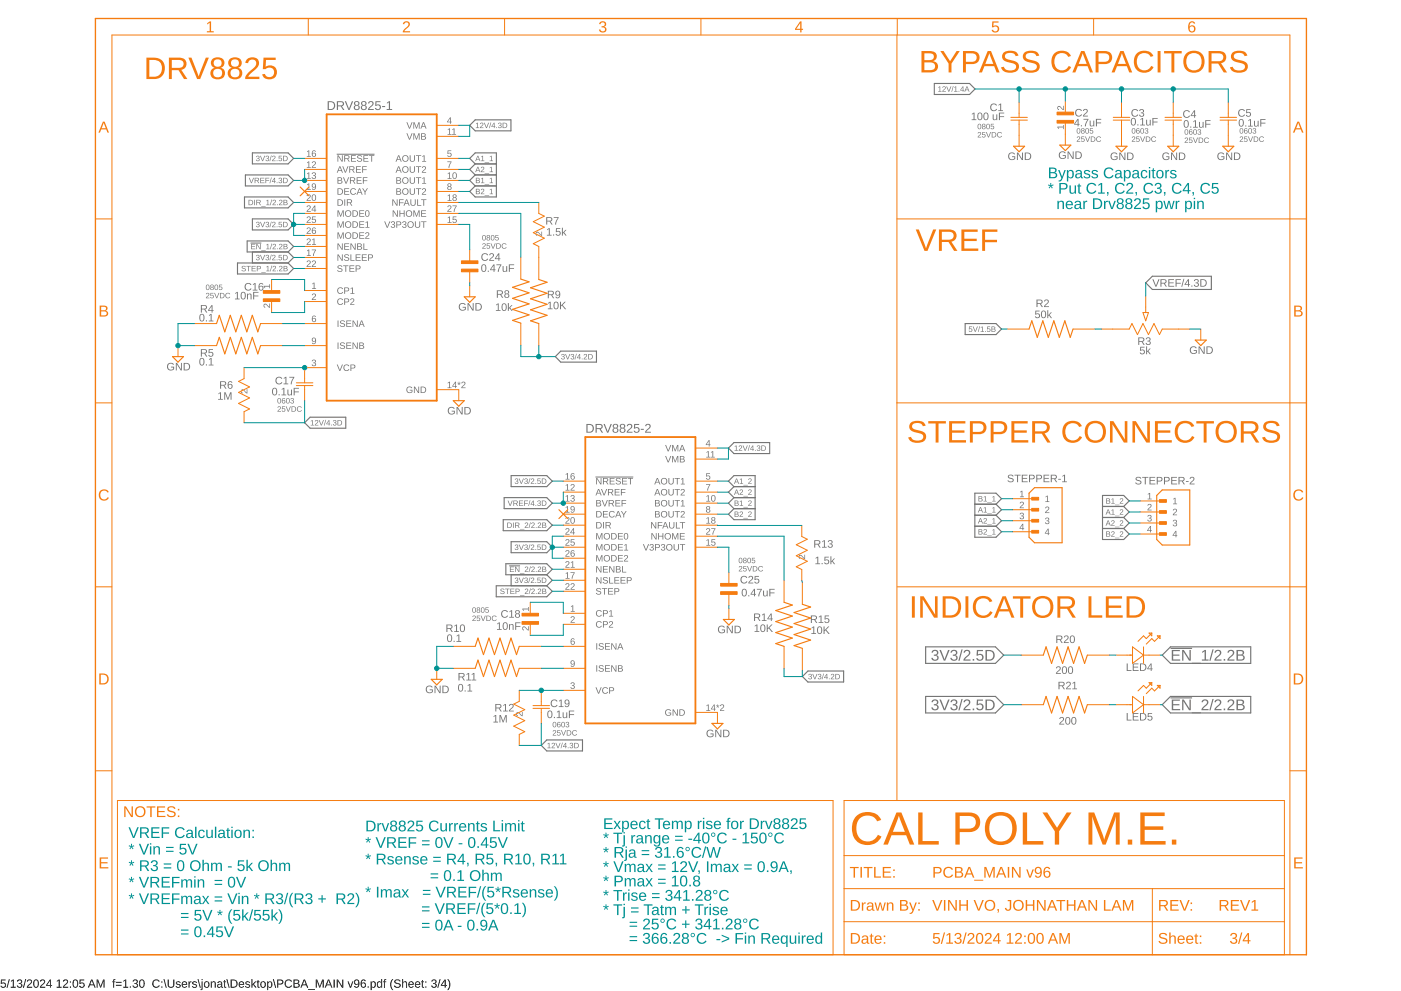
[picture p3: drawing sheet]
<svg xmlns="http://www.w3.org/2000/svg" width="420mm" height="297mm" viewBox="0 0 420 297" stroke-linecap="round" stroke-linejoin="round" font-family="sans-serif">
<path d="M.3 293.6h1.4v.3h-1.1l-.1 .7a.84 .84 0 0 1 1.2 .4 .84 .84 0 0 1-.5 1.2 .84 .84 0 0 1-1.1-.7h.4a.55 .55 0 0 0 .8 .2 .55 .55 0 0 0 .1-.8 .55 .55 0 0 0-.9 0h-.3zM2.7 293.5h.2l-.7 2.6h-.2zM3.3 294l.8-.4v2.2h.6v.2h-1.5v-.2h.6v-1.9l-.5 .4zM5.3 293.7a.7 .7 0 0 1 1.2 0 .7 .7 0 0 1-.4 1.1 .72 .72 0 0 1 .5 1 .72 .72 0 0 1-1.1 .2l-.5-.6h.4a.49 .49 0 0 0 .6 .4 .49 .49 0 0 0 .2-.8l-.6-.1v-.2a.47 .47 0 0 0 .7-.3 .47 .47 0 0 0-.3-.6 .47 .47 0 0 0-.6 .4h-.3zM7.6 293.5h.3l-.7 2.6h-.3zM8.3 293.7a.79 .79 0 0 1 1.2 .2 .79 .79 0 0 1-.4 1.2l-.7 .7h1.2v.2h-1.6l.1-.4 .7-.7a.52 .52 0 0 0 .5-.7 .52 .52 0 0 0-.9-.1l-.3 .1zM10.3 293.7a.91 .91 0 0 1 1.1 .1 .91 .91 0 0 1 .3 1 .91 .91 0 0 1-.9 1.3 .91 .91 0 0 1-.8-1.3zM10.5 293.9a1.31 1.31 0 0 0 .3 1.9 1.21 1.21 0 0 0 0-2zM12.2 293.7a.79 .79 0 0 1 1.3 .2 .79 .79 0 0 1-.5 1.2l-.7 .7h1.3v.2h-1.6l.1-.4 .6-.7a.52 .52 0 0 0 .5-.7 .52 .52 0 0 0-.8-.1l-.4 .1zM15 293.6h.3v1.6h.3v.3h-.3v.5h-.3v-.5h-1.2zM15 294l-.9 1.2h.9zM17 294l.9-.4v2.2h.6v.2h-1.5v-.2h.6v-1.9l-.6 .4zM19.1 293.7a.79 .79 0 0 1 1.2 .2 .79 .79 0 0 1-.4 1.2l-.7 .7h1.3v.2h-1.6v-.4l.7-.7a.52 .52 0 0 0 .5-.7 .52 .52 0 0 0-.9-.1l-.3 .1zM21 294.2h.3v.3h-.3zM21 295.7h.3v.3h-.3zM22.1 293.7a.91 .91 0 0 1 1.1 .1 .91 .91 0 0 1 .2 1 .91 .91 0 0 1-.8 1.3 .91 .91 0 0 1-.8-1.3zM22.3 293.9a1.31 1.31 0 0 0 .3 1.9 1.21 1.21 0 0 0 0-2zM23.9 293.6h1.4v.3h-1.1l-.1 .7a.84 .84 0 0 1 1.2 .4 .84 .84 0 0 1-.5 1.2 .84 .84 0 0 1-1.1-.7h.3a.55 .55 0 0 0 .8 .2 .55 .55 0 0 0 .1-.8 .55 .55 0 0 0-.8 0h-.3zM27.3 293.6h.4l1 2.4h-.3l-.3-.7h-1.1l-.3 .7h-.4zM27.5 293.9l-.4 1.2h.9zM29 293.6h.4l.8 2.1 .7-2.1h.5v2.4h-.3v-2.1l-.8 2.1h-.2l-.8-2.1v2.1h-.3zM34 293.6l.6-.1v.2l-.4 .2v.3h.4v.2h-.4v1.6h-.3v-1.6h-.2zM34.8 294.3h1.7v.3h-1.7zM34.8 295.2h1.7v.2h-1.7zM37 294l.9-.4v2.2h.5v.2h-1.5v-.2h.6v-1.9l-.5 .4zM38.9 295.7h.4v.3h-.4zM40 293.7a.7 .7 0 0 1 1.2 0 .7 .7 0 0 1-.4 1.1 .72 .72 0 0 1 .5 1 .72 .72 0 0 1-1.1 .2l-.5-.6h.4a.49 .49 0 0 0 .6 .4 .49 .49 0 0 0 .2-.8l-.6-.1v-.2a.47 .47 0 0 0 .7-.3 .47 .47 0 0 0-.3-.6 .47 .47 0 0 0-.6 .4h-.3zM42.1 293.7a.91 .91 0 0 1 1 .1 .91 .91 0 0 1 .3 1 .91 .91 0 0 1-.9 1.3 .91 .91 0 0 1-.8-1.3zM42.2 293.9a1.31 1.31 0 0 0 .3 1.9 1.21 1.21 0 0 0 .1-2zM46 293.9a1.21 1.21 0 0 1 1.9 .3l-.3 .1a.9 .9 0 0 0-1.4-.1 .9 .9 0 0 0 .1 1.3 .9 .9 0 0 0 1.3-.2l.3 .1a1.25 1.25 0 0 1-1.9 .4 1.25 1.25 0 0 1 0-1.9zM48.4 294.2h.3v.3h-.3zM48.4 295.7h.3v.3h-.3zM49 293.5h.3l.7 2.6h-.3zM50.3 293.6h.3v1.5a.68 .68 0 0 0 .7 .7 .68 .68 0 0 0 .7-.7v-1.5h.3v1.5a1.01 1.01 0 0 1-1 1 1.01 1.01 0 0 1-1-.9zM52.9 294.3a.85 .85 0 0 1 1.3 .3h-.3a.39 .39 0 0 0-.5-.3 .39 .39 0 0 0-.3 .5l.2 .1a.68 .68 0 0 1 .9 .8 .68 .68 0 0 1-1.1 .3l-.4-.4 .2-.1a.45 .45 0 0 0 .6 .4 .45 .45 0 0 0 .3-.5l-.2-.1a.61 .61 0 0 1-.7-.3 .61 .61 0 0 1 0-.7zM54.7 294.4a.85 .85 0 0 1 1-.2 .85 .85 0 0 1 .4 1h-1.3a.54 .54 0 0 0 .3 .6 .54 .54 0 0 0 .7-.2h.3a.95 .95 0 0 1-1.4 .2 .95 .95 0 0 1 0-1.4zM55 294.5l-.2 .4h1l-.3-.5zM56.5 294.2h.3v.4l.2-.4h.4v.2l-.5 .3v1.3h-.4zM57.8 294.3a.85 .85 0 0 1 1.3 .3h-.3a.39 .39 0 0 0-.5-.3 .39 .39 0 0 0-.3 .5l.2 .1a.68 .68 0 0 1 .9 .8 .68 .68 0 0 1-1.1 .3l-.4-.4 .2-.1a.45 .45 0 0 0 .6 .4 .45 .45 0 0 0 .3-.5l-.2-.1a.61 .61 0 0 1-.7-.3 .61 .61 0 0 1 0-.7zM59.2 293.5h.3l.7 2.6h-.3zM60.5 293.5h.3v.3h-.3zM60.5 294.2h.3v2.1l-.1 .4-.5 .1-.1-.3 .3-.1zM61.4 294.4a.91 .91 0 0 1 1.3 .1 .91 .91 0 0 1-.2 1.3 .91 .91 0 0 1-1.3-.2zM61.7 294.4l-.1 .1a.72 .72 0 0 0-.1 .9 .72 .72 0 0 0 .8 .4l.1-.1a.72 .72 0 0 0 .1-.9 .72 .72 0 0 0-.8-.4zM63.2 294.2h.3v.3a.63 .63 0 0 1 .7-.3 .63 .63 0 0 1 .5 .6v1.2h-.3v-1.1a.45 .45 0 0 0-.5-.6 .45 .45 0 0 0-.4 .7v1h-.3zM65.4 294.3a.74 .74 0 0 1 .8-.2 .74 .74 0 0 1 .4 .7v.9l.3 .3h-.4l-.2-.3a.63 .63 0 0 1-.8 .4 .63 .63 0 0 1-.4-.8 .63 .63 0 0 1 .8-.4h.4a.42 .42 0 0 0-.3-.5 .42 .42 0 0 0-.5 .3l-.3-.1zM65.4 295.4a.45 .45 0 0 0 .9 0 .45 .45 0 0 0-.9 0zM67.3 293.8h.2v.4h.3v.2h-.3v1.2l.4 .4-.7-.1v-1.5h-.2v-.2h.2zM67.9 293.5h.3l.7 2.6h-.3zM69.2 293.6a1.43 1.43 0 0 1 2 1.4 1.11 1.11 0 0 1-1.1 1h-.9zM69.5 293.9v1.9h.5a1 1 0 0 0 .9-1.3 1 1 0 0 0-1.4-.6zM71.8 294.4a.85 .85 0 0 1 1-.2 .85 .85 0 0 1 .4 1h-1.3a.54 .54 0 0 0 .3 .6 .54 .54 0 0 0 .7-.2h.3a.95 .95 0 0 1-1.4 .2 .95 .95 0 0 1 0-1.4zM72 294.5l-.1 .4h1l-.3-.5zM73.7 294.3a.85 .85 0 0 1 1.3 .3h-.3a.39 .39 0 0 0-.5-.3 .39 .39 0 0 0-.2 .5l.2 .1a.68 .68 0 0 1 .8 .8 .68 .68 0 0 1-1.1 .3l-.4-.4 .3-.1a.45 .45 0 0 0 .5 .4 .45 .45 0 0 0 .3-.5l-.2-.1a.61 .61 0 0 1-.7-.3 .61 .61 0 0 1 0-.7zM75.4 293.5h.3v1.6l.8-.9h.4l-.8 .8 .8 1h-.3l-.7-.8-.2 .2v.6h-.3zM77.3 293.8h.2v.4h.3v.2h-.3v1.2l.4 .4-.7-.1v-1.5h-.2v-.2h.2zM78.3 294.4a.91 .91 0 0 1 1.2 .1 .91 .91 0 0 1-.1 1.3 .91 .91 0 0 1-1.3-.2zM78.6 294.4l-.1 .1a.72 .72 0 0 0-.1 .9 .72 .72 0 0 0 .8 .4l.1-.1a.72 .72 0 0 0 .1-.9 .72 .72 0 0 0-.8-.4zM80.1 294.2h.3v.3a.71 .71 0 0 1 .9-.3 .71 .71 0 0 1 .4 .9 .76 .76 0 0 1-1 .9l-.3-.3v1.1h-.3zM80.6 294.5l-.1 .1a.67 .67 0 0 0-.1 .8 .67 .67 0 0 0 .9 .3 .71 .71 0 0 0 .1-.9 .71 .71 0 0 0-.8-.3zM81.8 293.5h.3l.7 2.6h-.3zM83.1 293.6h1a.75 .75 0 0 1 .9 .7 .75 .75 0 0 1-.8 .8h-.8v.9h-.3zM83.4 293.9v.9h1a.49 .49 0 0 0 0-.9zM85.7 293.9a1.21 1.21 0 0 1 1.9 .3l-.3 .1a.9 .9 0 0 0-1.4-.1 .9 .9 0 0 0 .1 1.3 .9 .9 0 0 0 1.3-.2l.3 .1a1.25 1.25 0 0 1-1.9 .4 1.25 1.25 0 0 1 0-1.9zM88 293.6a1.58 1.58 0 0 1 1.7 .3v.5l-.4 .4a.66 .66 0 0 1 .6 .8 .66 .66 0 0 1-.9 .4h-1zM88.3 293.9v.7l1.1-.2-.1-.4zM88.3 294.9v.9h.9l.3-.3-.2-.6zM91.1 293.6h.4l.9 2.4h-.3l-.3-.7h-1.1l-.3 .7h-.3zM91.3 293.9l-.5 1.2h.9zM92.4 296.5h2v.2h-2zM94.7 293.6h.4l.8 2.1 .7-2.1h.5v2.4h-.3v-2.1l-.8 2.1h-.2l-.8-2.1v2.1h-.3zM98.4 293.6h.3l1 2.4h-.3l-.3-.7h-1.1l-.3 .7h-.3zM98.5 293.9l-.4 1.2h.9zM100 293.6h.4v2.4h-.4zM101 293.6h.4l1.3 2.1v-2.1h.3v2.4h-.4l-1.3-2v2h-.3zM104.2 294.2h.4l.5 1.6 .6-1.6h.3l-.7 1.8h-.4zM106.4 293.8a.96 .96 0 0 1 1.2 0 .96 .96 0 0 1 .2 1.3 .83 .83 0 0 1-.6 .9 .83 .83 0 0 1-1-.4l.3-.1a.59 .59 0 0 0 .8 .2 .59 .59 0 0 0 .2-.8 .78 .78 0 0 1-1.2 .1 .78 .78 0 0 1 .1-1.2zM106.4 294.4a.55 .55 0 0 0 1.1 0 .55 .55 0 0 0-1.1 0zM108.5 293.7l.3-.1a.71 .71 0 0 1 .9 .5h-.3a.51 .51 0 0 0-.6-.2 .51 .51 0 0 0-.3 .6l-.1 .3a.78 .78 0 0 1 1.2 .1 .78 .78 0 0 1-.3 1.2 .78 .78 0 0 1-1.1-.6v-1.2zM108.4 295.2a.55 .55 0 0 0 1.1 0 .55 .55 0 0 0-1.1 0zM110.2 295.7h.4v.3h-.4zM111.1 294.2h.3l.1 .3a.71 .71 0 0 1 .9-.3 .71 .71 0 0 1 .3 .9 .76 .76 0 0 1-.9 .9l-.3-.3v1.1h-.4zM111.7 294.5l-.1 .1a.67 .67 0 0 0-.2 .8 .67 .67 0 0 0 .9 .3 .71 .71 0 0 0 .1-.9 .71 .71 0 0 0-.7-.3zM113.2 294.4l.5-.3 .6 .4v-1h.3v2.5h-.3v-.3a.71 .71 0 0 1-.9 .3 .71 .71 0 0 1-.4-.9zM113.5 294.5a.66 .66 0 0 0-.2 .9 .66 .66 0 0 0 .9 .2 .67 .67 0 0 0 .1-.8 .67 .67 0 0 0-.8-.3zM115.3 293.6l.5-.1v.2l-.3 .2v.3h.3v.2h-.3v1.6h-.3v-1.6h-.3zM117.7 293.5h.3a2.48 2.48 0 0 0 0 3.3 1.7 1.7 0 0 1-1-2zM118.4 293.9a1.11 1.11 0 0 1 1.7 .2l-.3 .1a.54 .54 0 0 0-.7-.5 .54 .54 0 0 0-.3 .8 1.03 1.03 0 0 1 1.3 1.2 1.25 1.25 0 0 1-2-.2l.4-.1a.65 .65 0 0 0 .7 .5 .65 .65 0 0 0 .5-.8l-1-.3a.6 .6 0 0 1-.3-.9zM120.6 293.5h.3v1a.63 .63 0 0 1 .7-.3 .63 .63 0 0 1 .5 .6v1.2h-.3v-1.1a.45 .45 0 0 0-.5-.6 .45 .45 0 0 0-.4 .6v1.1h-.3zM122.7 294.4a.85 .85 0 0 1 1-.2 .85 .85 0 0 1 .4 1h-1.3a.54 .54 0 0 0 .3 .6 .54 .54 0 0 0 .7-.2h.3a.95 .95 0 0 1-1.5 .2 .95 .95 0 0 1 .1-1.4zM122.9 294.5l-.1 .4h1l-.3-.5zM124.6 294.4a.85 .85 0 0 1 1.1-.2 .85 .85 0 0 1 .4 1h-1.4a.54 .54 0 0 0 .4 .6 .54 .54 0 0 0 .7-.2h.2a.95 .95 0 0 1-1.4 .2 .95 .95 0 0 1 0-1.4zM124.9 294.5l-.2 .4h1.1l-.3-.5zM126.6 293.8h.2v.4h.4v.2h-.4v1.2l.4 .4-.7-.1v-1.5h-.2v-.2h.2zM127.5 294.2h.4v.3h-.4zM127.5 295.7h.4v.3h-.4zM129.6 293.7a.7 .7 0 0 1 1.1 0 .7 .7 0 0 1-.3 1.1 .72 .72 0 0 1 .5 1 .72 .72 0 0 1-1.2 .2l-.4-.6h.3a.49 .49 0 0 0 .7 .4 .49 .49 0 0 0 .2-.8l-.6-.1v-.2a.47 .47 0 0 0 .7-.3 .47 .47 0 0 0-.4-.6 .47 .47 0 0 0-.5 .4h-.3zM131.9 293.5h.2l-.7 2.6h-.3zM133.3 293.6h.4v1.6h.3v.3h-.3v.5h-.3v-.5h-1.2zM133.4 294l-.9 1.2h.9zM134.1 293.5a1.7 1.7 0 0 1 .9 1.9l-.4 1.1-.5 .3a2.48 2.48 0 0 0 0-3.3z" fill="#000"/>
<g fill="#757575">
<path d="M317.2 31.9l.6-.1 1 .9v-1h.2v1.3l-.9-.7a.39 .39 0 0 0-.7-.2 .39 .39 0 0 0 .2 .6v.3a.67 .67 0 0 1-.4-1.1z"/>
<path d="M317.1 38h1.7v-.5h.2v1.2h-.2v-.5h-1.5l.4 .4h-.3z"/>
<path d="M313.6 148.9l.6-.3v1.7h.5v.2h-1.2v-.2h.5v-1.5l-.4 .3z"/>
<path d="M305.9 147.4l.7-.3v1.7h.5v.2h-1.2v-.2h.5v-1.5l-.5 .3z"/>
<path d="M313.6 152a.66 .66 0 0 1 1.1 .2 .66 .66 0 0 1-.6 .9l-.4 .5h1v.2h-1.3l.7-1a.39 .39 0 0 0 .3-.6 .39 .39 0 0 0-.7 .2l-.3-.1z"/>
<path d="M306 150.5a.66 .66 0 0 1 1.1 .3 .66 .66 0 0 1-.6 .9l-.4 .4h1v.2h-1.3l.7-.9a.39 .39 0 0 0 .2-.7 .39 .39 0 0 0-.6 .2h-.3z"/>
<path d="M313.6 155.3a.55 .55 0 0 1 .9 0 .55 .55 0 0 1-.2 .8 .59 .59 0 0 1 .2 1 .59 .59 0 0 1-1-.2l-.1-.3h.2a.39 .39 0 0 0 .6 .3 .39 .39 0 0 0 .1-.6l-.4-.1v-.2a.37 .37 0 0 0 .5-.2 .37 .37 0 0 0-.3-.5 .37 .37 0 0 0-.4 .3h-.3z"/>
<path d="M306 153.8a.55 .55 0 0 1 .9 0 .55 .55 0 0 1-.3 .8 .59 .59 0 0 1 .2 1 .59 .59 0 0 1-.9-.2l-.1-.3h.2a.39 .39 0 0 0 .6 .4 .39 .39 0 0 0 .1-.7h-.5v-.3a.37 .37 0 0 0 .6-.1 .37 .37 0 0 0-.3-.5 .37 .37 0 0 0-.4 .3h-.3z"/>
<path d="M351.9 149.5l.6-.3v1.7h.5v.2h-1.2v-.2h.5v-1.4l-.4 .3z"/>
<path d="M344.2 148.1l.7-.3v1.7h.5v.2h-1.2v-.2h.5v-1.5l-.5 .3z"/>
<path d="M351.9 152.6a.66 .66 0 0 1 1.1 .3 .66 .66 0 0 1-.6 .9l-.4 .4h1v.2h-1.3l.7-.9a.39 .39 0 0 0 .3-.7 .39 .39 0 0 0-.7 .2h-.3z"/>
<path d="M344.3 151.2a.66 .66 0 0 1 1.1 .3 .66 .66 0 0 1-.6 .8l-.4 .5h1v.2h-1.3l.7-1a.39 .39 0 0 0 .2-.6 .39 .39 0 0 0-.6 .2l-.3-.1z"/>
<path d="M351.9 155.9a.55 .55 0 0 1 .9 0 .55 .55 0 0 1-.2 .9 .59 .59 0 0 1 .2 .9 .59 .59 0 0 1-1-.2l-.1-.3h.2a.39 .39 0 0 0 .6 .4 .39 .39 0 0 0 .1-.6l-.4-.1v-.2a.37 .37 0 0 0 .5-.2 .37 .37 0 0 0-.3-.5 .37 .37 0 0 0-.4 .3h-.3z"/>
<path d="M344.3 154.5a.55 .55 0 0 1 .9 0 .55 .55 0 0 1-.3 .8 .59 .59 0 0 1 .2 1 .59 .59 0 0 1-.9-.2l-.1-.3h.2a.39 .39 0 0 0 .6 .3 .39 .39 0 0 0 .1-.6l-.5-.1v-.2a.37 .37 0 0 0 .6-.2 .37 .37 0 0 0-.3-.5 .37 .37 0 0 0-.4 .4l-.3-.1z"/>
<path d="M79.2 91.2l.6-.1 1 .9v-1h.2v1.3l-1-.7a.39 .39 0 0 0-.6-.3 .39 .39 0 0 0 .2 .7l-.1 .2a.67 .67 0 0 1-.3-1z"/>
<path d="M79.1 85.7h1.7v-.5h.2v1.2h-.2v-.5h-1.5l.3 .5h-.2z"/>
<path d="M156.8 187.9l.6-.1 1 .9v-1h.2v1.3l-1-.7a.39 .39 0 0 0-.6-.2 .39 .39 0 0 0 .1 .6v.3a.67 .67 0 0 1-.3-1.1z"/>
<path d="M156.6 182.4h1.8v-.5h.2v1.2h-.2v-.4h-1.5l.3 .4h-.2z"/>
<path d="M160.8 69.6l.6-.1 1 .9v-1h.2v1.3l-1-.7a.39 .39 0 0 0-.6-.2 .39 .39 0 0 0 .1 .6v.3a.67 .67 0 0 1-.3-1.1z"/>
<path d="M239.6 166.5l.6-.2 1 1v-1h.2v1.2l-.9-.7a.39 .39 0 0 0-.7-.2 .39 .39 0 0 0 .2 .7v.2a.67 .67 0 0 1-.4-1z"/>
<path d="M72.4 116.9l.6-.1 1 .9v-1h.2v1.2l-1-.7a.39 .39 0 0 0-.6-.2 .39 .39 0 0 0 .2 .7l-.1 .2a.67 .67 0 0 1-.3-1z"/>
<path d="M154.9 213.6l.6-.1 1 .9v-1h.2v1.3l-.9-.7a.39 .39 0 0 0-.7-.3 .39 .39 0 0 0 .2 .7v.3a.67 .67 0 0 1-.4-1.1z"/>
<path d="M83.4 119.4a.74 .74 0 0 1 .9 .7 .74 .74 0 0 1-.9 .8 1.22 1.22 0 0 1 0-1.5zM83.6 119.5l-.1 .1a.57 .57 0 0 0-.2 .7 .57 .57 0 0 0 .7 .3 .71 .71 0 0 0-.4-1.1zM84.8 119.4l.5-.1 .2 .3-.6-.1-.2 .6a.54 .54 0 0 1 .9 .2 .54 .54 0 0 1-.5 .8 .54 .54 0 0 1-.6-.7zM84.7 120.4a.35 .35 0 0 0 .7 0 .35 .35 0 0 0-.7 0zM86 119.4a.74 .74 0 0 1 .9 .7 .74 .74 0 0 1-.9 .8 1.22 1.22 0 0 1 0-1.5zM86.2 119.5l-.1 .1a.57 .57 0 0 0-.2 .7 .57 .57 0 0 0 .7 .3 .71 .71 0 0 0-.4-1.1zM87.3 119.4a.46 .46 0 0 1 .7 0 .46 .46 0 0 1-.2 .7 .43 .43 0 0 1 .4 .5 .43 .43 0 0 1-.6 .4l-.5-.3v-.2h.2a.33 .33 0 0 0 .4 .3 .33 .33 0 0 0 .2-.5l-.4-.1v-.2a.31 .31 0 0 0 .4-.1 .31 .31 0 0 0-.2-.4 .31 .31 0 0 0-.4 .2h-.2z"/>
<path d="M83.4 121.9a.55 .55 0 0 1 .8 .2 .55 .55 0 0 1-.4 .8l-.4 .3h.9v.2h-1.1l.7-.9a.32 .32 0 0 0 0-.5 .32 .32 0 0 0-.5 .2h-.2zM84.6 121.8h.9v.2h-.7l-.1 .5a.55 .55 0 0 1 .8 .2 .55 .55 0 0 1-.3 .8 .55 .55 0 0 1-.7-.5h.2a.36 .36 0 0 0 .5 .2 .36 .36 0 0 0 .1-.6 .36 .36 0 0 0-.6 .1h-.2zM85.7 121.8h.2l.6 1.4 .5-1.4h.2l-.6 1.6h-.3zM87.4 121.8h.6a.8 .8 0 0 1 .8 .8 .8 .8 0 0 1-.8 .8h-.6zM87.6 122v1.2a.68 .68 0 0 0 1-.6 .68 .68 0 0 0-1-.6zM89.2 122a.8 .8 0 0 1 1.3 .2h-.2a.59 .59 0 0 0-.9 0 .59 .59 0 0 0 .1 .9 .59 .59 0 0 0 .8-.2l.2 .1a.82 .82 0 0 1-1.2 .2 .82 .82 0 0 1-.1-1.2z"/>
<path d="M166 216.5a.74 .74 0 0 1 .8 .7 .74 .74 0 0 1-.8 .7 1.22 1.22 0 0 1 0-1.4zM166.1 216.6l-.1 .1a.57 .57 0 0 0-.1 .7 .57 .57 0 0 0 .6 .3 .71 .71 0 0 0-.4-1.1zM167.3 216.5l.5-.1 .3 .3-.6-.1-.2 .6a.54 .54 0 0 1 .8 .2 .54 .54 0 0 1-.5 .7 .54 .54 0 0 1-.5-.6zM167.2 217.5a.35 .35 0 0 0 .7 0 .35 .35 0 0 0-.7 0zM168.6 216.5a.74 .74 0 0 1 .8 .7 .74 .74 0 0 1-.8 .7 1.22 1.22 0 0 1 0-1.4zM168.7 216.6l-.1 .1a.57 .57 0 0 0-.2 .7 .57 .57 0 0 0 .7 .3 .71 .71 0 0 0-.4-1.1zM169.8 216.5a.46 .46 0 0 1 .8 0 .46 .46 0 0 1-.3 .7 .43 .43 0 0 1 .4 .5 .43 .43 0 0 1-.5 .3l-.5-.2-.1-.2h.2a.33 .33 0 0 0 .5 .3 .33 .33 0 0 0 .1-.6h-.4v-.2a.31 .31 0 0 0 .4-.2 .31 .31 0 0 0-.2-.4 .31 .31 0 0 0-.4 .3h-.2z"/>
<path d="M165.9 219a.55 .55 0 0 1 .9 .2 .55 .55 0 0 1-.5 .7l-.3 .4h.8v.2h-1l.6-.9a.32 .32 0 0 0 .1-.5 .32 .32 0 0 0-.5 .2h-.2zM167.1 218.9h.9v.1h-.7v.6a.55 .55 0 0 1 .8 .2 .55 .55 0 0 1-.4 .7 .55 .55 0 0 1-.7-.4h.2a.36 .36 0 0 0 .6 .1 .36 .36 0 0 0 0-.5 .36 .36 0 0 0-.5 0h-.2zM168.2 218.9h.3l.5 1.4 .5-1.4h.3l-.7 1.6h-.2zM170 218.9h.5a.8 .8 0 0 1 .8 .7 .8 .8 0 0 1-.7 .9h-.6zM170.2 219v1.3a.68 .68 0 0 0 .9-.6 .68 .68 0 0 0-.9-.7zM171.8 219.1a.8 .8 0 0 1 1.2 .1l-.2 .1a.59 .59 0 0 0-.8 0 .59 .59 0 0 0 0 .8 .59 .59 0 0 0 .9-.1l.2 .1a.82 .82 0 0 1-1.3 .2 .82 .82 0 0 1 0-1.2z"/>
<path d="M293.4 37.2a.74 .74 0 0 1 .9 .7 .74 .74 0 0 1-.9 .7 1.22 1.22 0 0 1 0-1.4zM293.6 37.3l-.1 .1a.57 .57 0 0 0-.2 .7 .57 .57 0 0 0 .7 .3 .71 .71 0 0 0-.4-1.1zM294.7 37.2a.47 .47 0 0 1 .7-.1 .47 .47 0 0 1-.2 .8 .46 .46 0 0 1 .2 .7 .46 .46 0 0 1-.7 0 .46 .46 0 0 1 .1-.7l-.3-.3zM294.7 37.5a.3 .3 0 0 0 .6 0 .3 .3 0 0 0-.6 0zM294.7 38.3a.35 .35 0 0 0 .7 0 .35 .35 0 0 0-.7 0zM296 37.2a.74 .74 0 0 1 .9 .7 .74 .74 0 0 1-.9 .7 1.22 1.22 0 0 1 0-1.4zM296.2 37.3l-.1 .1a.57 .57 0 0 0-.2 .7 .57 .57 0 0 0 .7 .3 .71 .71 0 0 0-.4-1.1zM297.2 37.1h.9v.2h-.8v.5a.55 .55 0 0 1 .8 .2 .55 .55 0 0 1-.3 .8 .55 .55 0 0 1-.7-.4l.2-.1a.36 .36 0 0 0 .5 .2 .36 .36 0 0 0 .1-.6 .36 .36 0 0 0-.6 .1h-.2z"/>
<path d="M293.4 39.7a.55 .55 0 0 1 .8 .2 .55 .55 0 0 1-.5 .8l-.3 .3h.9v.2h-1.1l.7-.9a.32 .32 0 0 0 0-.5 .32 .32 0 0 0-.5 .2h-.2zM294.6 39.6h.9v.2h-.7l-.1 .5a.55 .55 0 0 1 .8 .2 .55 .55 0 0 1-.3 .8 .55 .55 0 0 1-.7-.5h.2a.36 .36 0 0 0 .5 .2 .36 .36 0 0 0 .1-.6 .36 .36 0 0 0-.6 .1h-.2zM295.7 39.6h.2l.5 1.4 .6-1.4h.2l-.6 1.6h-.3zM297.4 39.6h.5a.8 .8 0 0 1 .9 .8 .8 .8 0 0 1-.8 .8h-.6zM297.6 39.8v1.2a.68 .68 0 0 0 1-.6 .68 .68 0 0 0-1-.6zM299.2 39.8a.8 .8 0 0 1 1.3 .2h-.2a.59 .59 0 0 0-.9 0 .59 .59 0 0 0 .1 .9 .59 .59 0 0 0 .8-.2l.2 .1a.82 .82 0 0 1-1.2 .2 .82 .82 0 0 1-.1-1.2z"/>
<path d="M323.1 38.5a.74 .74 0 0 1 .9 .7 .74 .74 0 0 1-.9 .8 1.22 1.22 0 0 1 0-1.5zM323.3 38.6l-.1 .1a.57 .57 0 0 0-.2 .8 .57 .57 0 0 0 .7 .2 .71 .71 0 0 0-.4-1.1zM324.4 38.5a.47 .47 0 0 1 .7 0 .47 .47 0 0 1-.1 .7 .46 .46 0 0 1 .1 .7 .46 .46 0 0 1-.7 0 .46 .46 0 0 1 .1-.7l-.2-.2zM324.4 38.8a.3 .3 0 0 0 .6 0 .3 .3 0 0 0-.6 0zM324.4 39.6a.35 .35 0 0 0 .7 0 .35 .35 0 0 0-.7 0zM325.7 38.5a.74 .74 0 0 1 .9 .7 .74 .74 0 0 1-.9 .8 1.22 1.22 0 0 1 0-1.5zM325.9 38.6l-.1 .1a.57 .57 0 0 0-.2 .8 .57 .57 0 0 0 .7 .2 .71 .71 0 0 0-.4-1.1zM326.9 38.4h.9v.2h-.7l-.1 .5a.55 .55 0 0 1 .8 .3 .55 .55 0 0 1-.3 .7 .55 .55 0 0 1-.7-.4h.2a.36 .36 0 0 0 .5 .1 .36 .36 0 0 0 .1-.5 .36 .36 0 0 0-.6 0h-.2z"/>
<path d="M323.1 41a.55 .55 0 0 1 .8 .2 .55 .55 0 0 1-.4 .8l-.4 .3h.9v.2h-1.1l.7-.8a.32 .32 0 0 0 0-.6 .32 .32 0 0 0-.5 .2h-.2zM324.3 40.9h.9v.2h-.7l-.1 .5a.55 .55 0 0 1 .8 .2 .55 .55 0 0 1-.3 .8 .55 .55 0 0 1-.7-.4l.2-.1a.36 .36 0 0 0 .5 .2 .36 .36 0 0 0 .1-.6 .36 .36 0 0 0-.6 .1h-.2zM325.4 40.9h.2l.6 1.4 .5-1.4h.2l-.6 1.6h-.2zM327.1 40.9h.6a.8 .8 0 0 1 .8 .8 .8 .8 0 0 1-.8 .8h-.6zM327.3 41.1v1.2a.68 .68 0 0 0 1-.6 .68 .68 0 0 0-1-.6zM328.9 41.1a.8 .8 0 0 1 1.3 .2l-.2 .1a.59 .59 0 0 0-.9-.1 .59 .59 0 0 0 .1 .9 .59 .59 0 0 0 .8-.2l.2 .1a.82 .82 0 0 1-1.2 .3 .82 .82 0 0 1-.1-1.3z"/>
<path d="M339.6 38.5a.74 .74 0 0 1 .9 .7 .74 .74 0 0 1-.9 .8 1.22 1.22 0 0 1 0-1.5zM339.8 38.6l-.1 .1a.57 .57 0 0 0-.2 .8 .57 .57 0 0 0 .7 .2 .71 .71 0 0 0-.4-1.1zM341 38.5l.5-.1 .2 .3-.6-.1-.2 .6a.54 .54 0 0 1 .9 .2 .54 .54 0 0 1-.5 .8 .54 .54 0 0 1-.6-.7zM340.9 39.5a.35 .35 0 0 0 .7 0 .35 .35 0 0 0-.7 0zM342.2 38.5a.74 .74 0 0 1 .9 .7 .74 .74 0 0 1-.9 .8 1.22 1.22 0 0 1 0-1.5zM342.4 38.6l-.1 .1a.57 .57 0 0 0-.2 .8 .57 .57 0 0 0 .7 .2 .71 .71 0 0 0-.4-1.1zM343.5 38.5a.46 .46 0 0 1 .7 0 .46 .46 0 0 1-.2 .7 .43 .43 0 0 1 .4 .5 .43 .43 0 0 1-.6 .4l-.5-.3v-.2h.2a.33 .33 0 0 0 .4 .3 .33 .33 0 0 0 .2-.5l-.4-.1v-.2a.31 .31 0 0 0 .4-.1 .31 .31 0 0 0-.2-.4 .31 .31 0 0 0-.4 .2h-.2z"/>
<path d="M339.6 41a.55 .55 0 0 1 .8 .2 .55 .55 0 0 1-.4 .8l-.4 .3h.9v.2h-1.1l.7-.8a.32 .32 0 0 0 0-.6 .32 .32 0 0 0-.5 .2h-.2zM340.8 40.9h.9v.2h-.7v.5a.55 .55 0 0 1 .7 .2 .55 .55 0 0 1-.3 .8 .55 .55 0 0 1-.7-.4l.2-.1a.36 .36 0 0 0 .5 .2 .36 .36 0 0 0 .1-.6 .36 .36 0 0 0-.6 .1h-.2zM341.9 40.9h.2l.6 1.4 .5-1.4h.2l-.6 1.6h-.2zM343.6 40.9h.6a.8 .8 0 0 1 .8 .8 .8 .8 0 0 1-.8 .8h-.6zM343.9 41.1v1.2a.68 .68 0 0 0 .9-.6 .68 .68 0 0 0-.9-.6zM345.5 41.1a.8 .8 0 0 1 1.2 .2l-.2 .1a.59 .59 0 0 0-.9-.1 .59 .59 0 0 0 .1 .9 .59 .59 0 0 0 .8-.2l.2 .1a.82 .82 0 0 1-1.2 .3 .82 .82 0 0 1 0-1.3z"/>
<path d="M355.5 38.8a.74 .74 0 0 1 .9 .8 .74 .74 0 0 1-.9 .7 1.22 1.22 0 0 1 0-1.5zM355.6 38.9l-.1 .2a.57 .57 0 0 0-.1 .7 .57 .57 0 0 0 .7 .3 .71 .71 0 0 0-.5-1.2zM356.8 38.8h.6l.2 .3-.6-.1-.2 .5a.54 .54 0 0 1 .8 .3 .54 .54 0 0 1-.5 .7 .54 .54 0 0 1-.5-.7zM356.7 39.8a.35 .35 0 0 0 .7 0 .35 .35 0 0 0-.7 0zM358.1 38.8a.74 .74 0 0 1 .8 .8 .74 .74 0 0 1-.8 .7 1.22 1.22 0 0 1 0-1.5zM358.2 38.9l-.1 .2a.57 .57 0 0 0-.1 .7 .57 .57 0 0 0 .7 .3 .71 .71 0 0 0-.5-1.2zM359.3 38.9a.46 .46 0 0 1 .8-.1 .46 .46 0 0 1-.2 .8 .43 .43 0 0 1 .3 .5 .43 .43 0 0 1-.5 .3l-.5-.3-.1-.1 .2-.1a.33 .33 0 0 0 .5 .3 .33 .33 0 0 0 .1-.5l-.4-.1v-.1a.31 .31 0 0 0 .5-.2 .31 .31 0 0 0-.3-.4 .31 .31 0 0 0-.3 .3h-.2z"/>
<path d="M355.4 41.3a.55 .55 0 0 1 .9 .3 .55 .55 0 0 1-.5 .7l-.3 .4h.8v.1h-1l.6-.8a.32 .32 0 0 0 .1-.6 .32 .32 0 0 0-.5 .3l-.2-.1zM356.6 41.2h1v.2h-.8v.5a.55 .55 0 0 1 .8 .3 .55 .55 0 0 1-.4 .7 .55 .55 0 0 1-.7-.4h.2a.36 .36 0 0 0 .6 .1 .36 .36 0 0 0 0-.5 .36 .36 0 0 0-.5 0h-.2zM357.8 41.2h.2l.5 1.5 .6-1.5h.2l-.7 1.6h-.2zM359.5 41.2h.5a.8 .8 0 0 1 .9 .8 .8 .8 0 0 1-.8 .8h-.6zM359.7 41.4v1.3a.68 .68 0 0 0 .9-.7 .68 .68 0 0 0-.9-.6zM361.3 41.4a.8 .8 0 0 1 1.3 .2l-.2 .1a.59 .59 0 0 0-.9-.1 .59 .59 0 0 0 0 .9 .59 .59 0 0 0 .9-.1h.2a.82 .82 0 0 1-1.3 .3 .82 .82 0 0 1 0-1.3z"/>
<path d="M372 38.5a.74 .74 0 0 1 .9 .7 .74 .74 0 0 1-.9 .8 1.22 1.22 0 0 1 0-1.5zM372.2 38.6l-.2 .1a.57 .57 0 0 0-.1 .8 .57 .57 0 0 0 .7 .2 .71 .71 0 0 0-.4-1.1zM373.3 38.5l.6-.1 .2 .3-.6-.1-.2 .6a.54 .54 0 0 1 .8 .2 .54 .54 0 0 1-.4 .8 .54 .54 0 0 1-.6-.7zM373.3 39.5a.34 .34 0 0 0 .6 0 .34 .34 0 0 0-.6 0zM374.6 38.5a.74 .74 0 0 1 .9 .7 .74 .74 0 0 1-.9 .8 1.22 1.22 0 0 1 0-1.5zM374.7 38.6l-.1 .1a.57 .57 0 0 0-.1 .8 .57 .57 0 0 0 .7 .2 .71 .71 0 0 0-.5-1.1zM375.8 38.5a.46 .46 0 0 1 .8 0 .46 .46 0 0 1-.2 .7 .43 .43 0 0 1 .3 .5 .43 .43 0 0 1-.5 .4l-.5-.3-.1-.2h.2a.33 .33 0 0 0 .5 .3 .33 .33 0 0 0 .1-.5l-.4-.1v-.2a.31 .31 0 0 0 .5-.1 .31 .31 0 0 0-.3-.4 .31 .31 0 0 0-.3 .2h-.2z"/>
<path d="M372 41a.55 .55 0 0 1 .8 .2 .55 .55 0 0 1-.5 .8l-.3 .3h.8v.2h-1l.6-.8a.32 .32 0 0 0 .1-.6 .32 .32 0 0 0-.5 .2h-.2zM373.2 40.9h.9v.2h-.8v.5a.55 .55 0 0 1 .8 .2 .55 .55 0 0 1-.4 .8 .55 .55 0 0 1-.6-.4l.2-.1a.36 .36 0 0 0 .5 .2 .36 .36 0 0 0 0-.6 .36 .36 0 0 0-.5 .1h-.2zM374.3 40.9h.2l.5 1.4 .6-1.4h.2l-.7 1.6h-.2zM376 40.9h.5a.8 .8 0 0 1 .9 .8 .8 .8 0 0 1-.8 .8h-.6zM376.2 41.1v1.2a.68 .68 0 0 0 1-.6 .68 .68 0 0 0-1-.6zM377.8 41.1a.8 .8 0 0 1 1.3 .2l-.2 .1a.59 .59 0 0 0-.9-.1 .59 .59 0 0 0 0 .9 .59 .59 0 0 0 .9-.2l.2 .1a.82 .82 0 0 1-1.2 .3 .82 .82 0 0 1-.1-1.3z"/>
<path d="M62 85.4a.74 .74 0 0 1 .8 .7 .74 .74 0 0 1-.8 .8 1.22 1.22 0 0 1 0-1.5zM62.1 85.5l-.1 .1a.57 .57 0 0 0-.1 .7 .57 .57 0 0 0 .6 .3 .71 .71 0 0 0-.4-1.1zM63.2 85.4a.47 .47 0 0 1 .7 0 .47 .47 0 0 1-.1 .7 .46 .46 0 0 1 .1 .7 .46 .46 0 0 1-.7 0 .46 .46 0 0 1 .1-.7l-.2-.3zM63.3 85.7a.3 .3 0 0 0 .6 0 .3 .3 0 0 0-.6 0zM63.2 86.5a.35 .35 0 0 0 .7 0 .35 .35 0 0 0-.7 0zM64.6 85.4a.74 .74 0 0 1 .8 .7 .74 .74 0 0 1-.8 .8 1.22 1.22 0 0 1 0-1.5zM64.7 85.5l-.1 .1a.57 .57 0 0 0-.2 .7 .57 .57 0 0 0 .7 .3 .71 .71 0 0 0-.4-1.1zM65.7 85.3h.9v.2h-.7v.5a.55 .55 0 0 1 .7 .2 .55 .55 0 0 1-.3 .8 .55 .55 0 0 1-.7-.4l.2-.1a.36 .36 0 0 0 .5 .2 .36 .36 0 0 0 .1-.6 .36 .36 0 0 0-.5 .1h-.2z"/>
<path d="M61.9 87.9a.55 .55 0 0 1 .9 .2 .55 .55 0 0 1-.5 .8l-.3 .3h.8v.2h-1l.6-.9a.32 .32 0 0 0 .1-.5 .32 .32 0 0 0-.5 .2h-.2zM63.1 87.8h.9v.2h-.7v.5a.55 .55 0 0 1 .8 .2 .55 .55 0 0 1-.4 .8 .55 .55 0 0 1-.7-.5h.2a.36 .36 0 0 0 .6 .2 .36 .36 0 0 0 0-.6 .36 .36 0 0 0-.5 .1h-.2zM64.2 87.8h.3l.5 1.4 .5-1.4h.3l-.7 1.6h-.2zM66 87.8h.5a.8 .8 0 0 1 .8 .8 .8 .8 0 0 1-.7 .8h-.6zM66.2 88v1.2a.68 .68 0 0 0 .9-.6 .68 .68 0 0 0-.9-.6zM67.8 88a.8 .8 0 0 1 1.2 .2h-.2a.59 .59 0 0 0-.9 0 .59 .59 0 0 0 .1 .9 .59 .59 0 0 0 .9-.2l.2 .1a.82 .82 0 0 1-1.3 .2 .82 .82 0 0 1 0-1.2z"/>
<path d="M141.9 182.1a.74 .74 0 0 1 .8 .8 .74 .74 0 0 1-.8 .7 1.22 1.22 0 0 1 0-1.5zM142 182.2l-.1 .2a.57 .57 0 0 0-.1 .7 .57 .57 0 0 0 .6 .3 .71 .71 0 0 0-.4-1.2zM143.1 182.1a.47 .47 0 0 1 .7 0 .47 .47 0 0 1-.1 .7 .46 .46 0 0 1 .1 .7 .46 .46 0 0 1-.7 0 .46 .46 0 0 1 .2-.7l-.3-.2zM143.2 182.5a.3 .3 0 0 0 .6 0 .3 .3 0 0 0-.6 0zM143.1 183.2a.35 .35 0 0 0 .7 0 .35 .35 0 0 0-.7 0zM144.5 182.1a.74 .74 0 0 1 .8 .8 .74 .74 0 0 1-.8 .7 1.22 1.22 0 0 1 0-1.5zM144.6 182.2l-.1 .2a.57 .57 0 0 0-.2 .7 .57 .57 0 0 0 .7 .3 .71 .71 0 0 0-.4-1.2zM145.6 182.1h.9v.1h-.7v.5a.55 .55 0 0 1 .7 .3 .55 .55 0 0 1-.3 .7 .55 .55 0 0 1-.7-.4h.2a.36 .36 0 0 0 .5 .1 .36 .36 0 0 0 .1-.5 .36 .36 0 0 0-.5 0h-.2z"/>
<path d="M141.8 184.6a.55 .55 0 0 1 .9 .3 .55 .55 0 0 1-.5 .7l-.3 .4h.8v.1h-1l.6-.8a.32 .32 0 0 0 .1-.6 .32 .32 0 0 0-.5 .2h-.2zM143 184.5h.9v.2h-.7v.5a.55 .55 0 0 1 .8 .3 .55 .55 0 0 1-.4 .7 .55 .55 0 0 1-.7-.4h.2a.36 .36 0 0 0 .6 .1 .36 .36 0 0 0 0-.5 .36 .36 0 0 0-.5 0h-.2zM144.1 184.5h.3l.5 1.4 .5-1.4h.3l-.7 1.6h-.2zM145.9 184.5h.5a.8 .8 0 0 1 .8 .8 .8 .8 0 0 1-.7 .8h-.6zM146.1 184.7v1.3a.68 .68 0 0 0 .9-.7 .68 .68 0 0 0-.9-.6zM147.7 184.7a.8 .8 0 0 1 1.2 .2l-.2 .1a.59 .59 0 0 0-.8-.1 .59 .59 0 0 0 0 .9 .59 .59 0 0 0 .9-.2l.2 .1a.82 .82 0 0 1-1.3 .3 .82 .82 0 0 1 0-1.3z"/>
<path d="M221.8 167.3a.74 .74 0 0 1 .8 .7 .74 .74 0 0 1-.8 .7 1.22 1.22 0 0 1 0-1.4zM221.9 167.4l-.1 .1a.57 .57 0 0 0-.1 .7 .57 .57 0 0 0 .6 .3 .71 .71 0 0 0-.4-1.1zM223 167.3a.47 .47 0 0 1 .7-.1 .47 .47 0 0 1-.1 .8 .46 .46 0 0 1 .1 .7 .46 .46 0 0 1-.7 0 .46 .46 0 0 1 .2-.7l-.3-.3zM223.1 167.6a.3 .3 0 0 0 .6 0 .3 .3 0 0 0-.6 0zM223 168.4a.35 .35 0 0 0 .7 0 .35 .35 0 0 0-.7 0zM224.4 167.3a.74 .74 0 0 1 .8 .7 .74 .74 0 0 1-.8 .7 1.22 1.22 0 0 1 0-1.4zM224.5 167.4l-.1 .1a.57 .57 0 0 0-.2 .7 .57 .57 0 0 0 .7 .3 .71 .71 0 0 0-.4-1.1zM225.5 167.2h.9v.2h-.7v.5a.55 .55 0 0 1 .7 .2 .55 .55 0 0 1-.3 .8 .55 .55 0 0 1-.7-.5h.2a.36 .36 0 0 0 .5 .2 .36 .36 0 0 0 .1-.6 .36 .36 0 0 0-.5 .1h-.2z"/>
<path d="M221.7 169.8a.55 .55 0 0 1 .9 .2 .55 .55 0 0 1-.5 .7l-.3 .4h.8v.2h-1l.6-.9a.32 .32 0 0 0 .1-.5 .32 .32 0 0 0-.5 .2h-.2zM222.9 169.7h.9v.1h-.7v.6a.55 .55 0 0 1 .8 .2 .55 .55 0 0 1-.4 .7 .55 .55 0 0 1-.7-.4h.2a.36 .36 0 0 0 .6 .1 .36 .36 0 0 0 0-.5 .36 .36 0 0 0-.5 0h-.2zM224 169.7h.3l.5 1.4 .5-1.4h.3l-.7 1.6h-.2zM225.8 169.7h.5a.8 .8 0 0 1 .8 .7 .8 .8 0 0 1-.7 .9h-.6zM226 169.8v1.3a.68 .68 0 0 0 .9-.6 .68 .68 0 0 0-.9-.7zM227.6 169.9a.8 .8 0 0 1 1.2 .1l-.2 .1a.59 .59 0 0 0-.8 0 .59 .59 0 0 0 0 .8 .59 .59 0 0 0 .9-.1l.2 .1a.82 .82 0 0 1-1.3 .2 .82 .82 0 0 1 0-1.2z"/>
<path d="M144.8 70.5a.74 .74 0 0 1 .9 .8 .74 .74 0 0 1-.9 .7 1.22 1.22 0 0 1 0-1.5zM145 70.6l-.1 .2a.57 .57 0 0 0-.2 .7 .57 .57 0 0 0 .7 .3 .71 .71 0 0 0-.4-1.2zM146.1 70.6a.47 .47 0 0 1 .7-.1 .47 .47 0 0 1-.1 .7 .46 .46 0 0 1 .1 .7 .46 .46 0 0 1-.7 0 .46 .46 0 0 1 .1-.7l-.2-.2zM146.1 70.9a.3 .3 0 0 0 .6 0 .3 .3 0 0 0-.6 0zM146.1 71.6a.35 .35 0 0 0 .7 0 .35 .35 0 0 0-.7 0zM147.4 70.5a.74 .74 0 0 1 .9 .8 .74 .74 0 0 1-.9 .7 1.22 1.22 0 0 1 0-1.5zM147.6 70.6l-.1 .2a.57 .57 0 0 0-.2 .7 .57 .57 0 0 0 .7 .3 .71 .71 0 0 0-.4-1.2zM148.6 70.5h.9v.1h-.7l-.1 .5a.55 .55 0 0 1 .8 .3 .55 .55 0 0 1-.3 .7 .55 .55 0 0 1-.7-.4h.2a.36 .36 0 0 0 .5 .1 .36 .36 0 0 0 .1-.5 .36 .36 0 0 0-.6 0h-.2z"/>
<path d="M144.8 73a.55 .55 0 0 1 .8 .3 .55 .55 0 0 1-.4 .7l-.4 .4h.9v.1h-1.1l.7-.8a.32 .32 0 0 0 0-.6 .32 .32 0 0 0-.5 .3l-.2-.1zM146 72.9h.9v.2h-.7v.5a.55 .55 0 0 1 .7 .3 .55 .55 0 0 1-.3 .7 .55 .55 0 0 1-.7-.4h.2a.36 .36 0 0 0 .5 .1 .36 .36 0 0 0 .1-.5 .36 .36 0 0 0-.6 0h-.2zM147.1 72.9h.2l.6 1.4 .5-1.4h.2l-.6 1.6h-.2zM148.8 72.9h.6a.8 .8 0 0 1 .8 .8 .8 .8 0 0 1-.8 .8h-.6zM149.1 73.1v1.3a.68 .68 0 0 0 .9-.7 .68 .68 0 0 0-.9-.6zM150.7 73.1a.8 .8 0 0 1 1.2 .2l-.2 .1a.59 .59 0 0 0-.9-.1 .59 .59 0 0 0 .1 .9 .59 .59 0 0 0 .8-.1h.2a.82 .82 0 0 1-1.2 .3 .82 .82 0 0 1 0-1.3z"/>
<path d="M148.8 91.3l.8-.4v2h.5v.3h-1.4v-.3h.6v-1.7l-.5 .4zM150.7 91a.84 .84 0 0 1 1 .1 .84 .84 0 0 1 .3 1 .84 .84 0 0 1-.8 1.1 .84 .84 0 0 1-.8-1.1zM150.9 91.2l-.1 .2a.97 .97 0 0 0 .5 1.6 1.22 1.22 0 0 0-.1-1.9zM152.3 90.8h.3v1.5l.8-.8h.3l-.7 .7 .7 1h-.3l-.6-.8-.2 .2v.6h-.3z"/>
<path d="M317.8 45.7a1.17 1.17 0 0 1 1.8 .2l-.3 .1a.89 .89 0 0 0-1.2-.1 .89 .89 0 0 0-.1 1.3 .89 .89 0 0 0 1.2 .1l.2-.5h-.7v-.3h1v.8a1.23 1.23 0 0 1-1.8 .1 1.23 1.23 0 0 1-.1-1.7zM320.2 45.4h.3l1.2 1.9v-1.9h.3v2.2h-.4l-1.2-1.9v1.9h-.2zM322.5 45.4h.8a1.12 1.12 0 0 1 1.2 1.1 1.12 1.12 0 0 1-1.1 1.1h-.9zM322.8 45.6v1.8a.95 .95 0 0 0 1.3-.9 .95 .95 0 0 0-1.3-.9z"/>
<path d="M323.2 35.6h.3v1.5h.3v.3h-.3v.5h-.3v-.5h-1.1zM323.2 36l-.8 1.1h.8zM324.2 37.5h.3v.4h-.3zM324.9 35.6h1.5l-.7 2.3h-.3v-.6l.7-1.4h-1.2zM326.8 36.2h.3v1a.42 .42 0 0 0 .4 .5 .42 .42 0 0 0 .4-.5v-1h.3v1.7h-.3v-.3a.58 .58 0 0 1-.7 .3 .58 .58 0 0 1-.4-.6zM328.7 35.6h1.6v.3h-1.3v.8h1.2v.3h-1.2v.9h-.3z"/>
<path d="M70.5 87.9l.8-.4v2h.6v.2h-1.4v-.2h.5v-1.7l-.5 .3zM72.5 87.6a.84 .84 0 0 1 1 .1 .84 .84 0 0 1 .2 .9 .84 .84 0 0 1-.8 1.2 .84 .84 0 0 1-.7-1.2zM72.7 87.8l-.1 .1a.97 .97 0 0 0 .5 1.6 1.22 1.22 0 0 0-.2-1.8zM74.1 88h.2v.3a.58 .58 0 0 1 .7-.3 .58 .58 0 0 1 .4 .6v1.1h-.2v-1.1a.42 .42 0 0 0-.5-.4 .42 .42 0 0 0-.3 .5v1h-.3zM75.9 87.5h1.6v.2h-1.3v.9h1.3v.2h-1.3v.9h-.3z"/>
<path d="M134.6 122.3a1.17 1.17 0 0 1 1.8 .2l-.3 .1a.89 .89 0 0 0-1.3-.1 .89 .89 0 0 0 0 1.3 .89 .89 0 0 0 1.2 .1l.1-.5h-.6v-.3h.9v.8a1.23 1.23 0 0 1-1.7 .1 1.23 1.23 0 0 1-.1-1.7zM136.9 122h.4l1.2 1.9v-1.9h.2v2.2h-.3l-1.2-1.9v1.9h-.3zM139.3 122h.7a1.12 1.12 0 0 1 1.2 1.1 1.12 1.12 0 0 1-1.1 1.1h-.8zM139.6 122.2v1.8a.95 .95 0 0 0 1.3-.9 .95 .95 0 0 0-1.3-.9z"/>
<path d="M50.4 109a1.17 1.17 0 0 1 1.8 .3l-.3 .1a.89 .89 0 0 0-1.3-.1 .89 .89 0 0 0 0 1.3 .89 .89 0 0 0 1.2 .1l.1-.5h-.6v-.3h.9v.8a1.23 1.23 0 0 1-1.7 .1 1.23 1.23 0 0 1-.1-1.8zM52.7 108.8h.4l1.2 1.9v-1.9h.2v2.2h-.3l-1.2-1.9v1.9h-.3zM55.1 108.8h.7a1.12 1.12 0 0 1 1.2 1.1 1.12 1.12 0 0 1-1.1 1.1h-.8zM55.4 109v1.8a.95 .95 0 0 0 1.3-.9 .95 .95 0 0 0-1.3-.9z"/>
<path d="M164.4 90.8l.8-.4v2h.5v.3h-1.4v-.3h.6v-1.7l-.5 .4zM166.3 90.5a.84 .84 0 0 1 1 .1 .84 .84 0 0 1 .2 1 .84 .84 0 0 1-.7 1.1 .84 .84 0 0 1-.8-1.1zM166.5 90.7l-.1 .2a.97 .97 0 0 0 .5 1.6 1.22 1.22 0 0 0-.1-1.9zM167.9 90.4h.3v1.2l1.1-1.2h.4l-1 1 1.1 1.3h-.4l-.9-1.1-.3 .2v.9h-.3z"/>
<path d="M149.1 186.9l.8-.4v2h.6v.3h-1.5v-.3h.6v-1.7l-.5 .4zM151.1 186.6a.84 .84 0 0 1 1 .1 .84 .84 0 0 1 .2 1 .84 .84 0 0 1-.8 1.1 .84 .84 0 0 1-.8-1.1zM151.2 186.8l-.1 .2a.97 .97 0 0 0 .6 1.6 1.22 1.22 0 0 0-.2-1.9zM152.6 187.1h.3v.3a.58 .58 0 0 1 .7-.3 .58 .58 0 0 1 .4 .5v1.2h-.3v-1.1a.42 .42 0 0 0-.4-.5 .42 .42 0 0 0-.4 .6v1h-.2zM154.5 186.5h1.6v.3h-1.3v.8h1.3v.3h-1.3v.9h-.3z"/>
<path d="M212.2 219a1.17 1.17 0 0 1 1.8 .2l-.3 .1a.89 .89 0 0 0-1.3 0 .89 .89 0 0 0-.1 1.2 .89 .89 0 0 0 1.3 .1l.1-.5h-.6v-.3h.9v.8a1.23 1.23 0 0 1-1.8 .1 1.23 1.23 0 0 1 0-1.7zM214.5 218.7h.4l1.2 1.9v-1.9h.2v2.3h-.3l-1.2-1.9v1.9h-.3zM216.9 218.7h.7a1.12 1.12 0 0 1 1.2 1.1 1.12 1.12 0 0 1-1.1 1.2h-.8zM217.2 219v1.7a.95 .95 0 0 0 1.3-.9 .95 .95 0 0 0-1.3-.8z"/>
<path d="M128 205.8a1.17 1.17 0 0 1 1.8 .2l-.3 .1a.89 .89 0 0 0-1.3 0 .89 .89 0 0 0 0 1.2 .89 .89 0 0 0 1.2 .1l.1-.5h-.6v-.3h.9v.8a1.23 1.23 0 0 1-1.7 .1 1.23 1.23 0 0 1-.1-1.7zM130.3 205.5h.4l1.2 1.9v-1.9h.2v2.3h-.3l-1.2-1.9v1.9h-.3zM132.7 205.5h.7a1.12 1.12 0 0 1 1.2 1.1 1.12 1.12 0 0 1-1.1 1.2h-.8zM133 205.8v1.7a.95 .95 0 0 0 1.3-.9 .95 .95 0 0 0-1.3-.8z"/>
<path d="M243.4 188.1l.8-.3v2h.5v.2h-1.4v-.2h.6v-1.8l-.5 .4zM245.4 187.9a.84 .84 0 0 1 .9 0 .84 .84 0 0 1 .3 1 .84 .84 0 0 1-.8 1.2 .84 .84 0 0 1-.8-1.2zM245.5 188.1l-.1 .1a.97 .97 0 0 0 .6 1.6 1.22 1.22 0 0 0-.2-1.8zM247 187.8h.3v1.1l1.1-1.1h.3l-.9 .9 1 1.3h-.3l-.9-1.1-.3 .3v.8h-.3z"/>
<path d="M226.4 187.5l.8-.3v2h.5v.2h-1.4v-.2h.6v-1.7l-.5 .3zM228.3 187.3a.84 .84 0 0 1 1 0 .84 .84 0 0 1 .2 1 .84 .84 0 0 1-.7 1.2 .84 .84 0 0 1-.8-1.2zM228.5 187.5l-.1 .1a.97 .97 0 0 0 .5 1.6 1.22 1.22 0 0 0-.1-1.8zM229.9 187.2h.3v1.1l1.1-1.1h.4l-1 1 1.1 1.2h-.4l-.9-1.1-.3 .3v.8h-.3z"/>
<path d="M134.4 190.3a.84 .84 0 0 1 1 0 .84 .84 0 0 1 .2 1 .84 .84 0 0 1-.8 1.1 .84 .84 0 0 1-.7-1.1zM134.6 190.5l-.1 .1a.97 .97 0 0 0 .5 1.6 1.22 1.22 0 0 0-.2-1.8zM136 192.1h.3v.3h-.3zM137 190.5l.8-.3v2h.5v.2h-1.4v-.2h.6v-1.8l-.5 .4z"/>
<path d="M137.7 205.1a.84 .84 0 0 1 1 .1 .84 .84 0 0 1 .2 1 .84 .84 0 0 1-.8 1.1 .84 .84 0 0 1-.7-1.1zM137.9 205.3l-.1 .1a.97 .97 0 0 0 .5 1.6 1.22 1.22 0 0 0-.2-1.8zM139.3 206.9h.4v.4h-.4zM140.3 205.4l.8-.4v2h.5v.3h-1.4v-.3h.6v-1.7l-.5 .4z"/>
<path d="M60.1 94.2a.84 .84 0 0 1 1 .1 .84 .84 0 0 1 .2 .9 .84 .84 0 0 1-.8 1.2 .84 .84 0 0 1-.7-1.2zM60.3 94.4l-.1 .1a.97 .97 0 0 0 .5 1.6 1.22 1.22 0 0 0-.1-1.8zM61.8 96h.3v.3h-.3zM62.7 94.5l.8-.4v2h.5v.2h-1.4v-.2h.6v-1.7l-.5 .3z"/>
<path d="M60.1 107.4a.84 .84 0 0 1 1 .1 .84 .84 0 0 1 .2 .9 .84 .84 0 0 1-.8 1.2 .84 .84 0 0 1-.7-1.2zM60.3 107.6l-.1 .1a.97 .97 0 0 0 .5 1.6 1.22 1.22 0 0 0-.1-1.8zM61.8 109.2h.3v.3h-.3zM62.7 107.7l.8-.4v2h.5v.2h-1.4v-.2h.6v-1.7l-.5 .3z"/>
<path d="M333.3 46a1.17 1.17 0 0 1 1.8 .2l-.3 .1a.89 .89 0 0 0-1.2 0 .89 .89 0 0 0-.1 1.2 .89 .89 0 0 0 1.3 .1l.1-.5h-.7v-.3h1v.8a1.23 1.23 0 0 1-1.8 .1 1.23 1.23 0 0 1-.1-1.7zM335.7 45.7h.3l1.2 1.9v-1.9h.3v2.3h-.4l-1.2-1.9 .1 1.9h-.3zM338 45.7h.8a1.12 1.12 0 0 1 1.2 1.1 1.12 1.12 0 0 1-1.1 1.2h-.9zM338.3 46v1.7a.95 .95 0 0 0 1.4-.9 .95 .95 0 0 0-1.4-.8z"/>
<path d="M348.9 46a1.17 1.17 0 0 1 1.7 .2l-.2 .1a.89 .89 0 0 0-1.3 0 .89 .89 0 0 0-.1 1.2 .89 .89 0 0 0 1.3 .1l.1-.5h-.7v-.3h1v.8a1.23 1.23 0 0 1-1.8 .1 1.23 1.23 0 0 1 0-1.7zM351.2 45.7h.4l1.2 1.9-.1-1.9h.3v2.3h-.3l-1.2-1.9v1.9h-.3zM353.6 45.7h.7a1.12 1.12 0 0 1 1.2 1.1 1.12 1.12 0 0 1-1.1 1.2h-.8zM353.9 46v1.7a.95 .95 0 0 0 1.3-.9 .95 .95 0 0 0-1.3-.8z"/>
<path d="M365.4 46a1.17 1.17 0 0 1 1.7 .2l-.2 .1a.89 .89 0 0 0-1.3 0 .89 .89 0 0 0-.1 1.2 .89 .89 0 0 0 1.3 .1l.1-.5h-.7v-.3h1v.8a1.23 1.23 0 0 1-1.8 .1 1.23 1.23 0 0 1 0-1.7zM367.7 45.7h.4l1.2 1.9v-1.9h.2v2.3h-.3l-1.2-1.9v1.9h-.3zM370.1 45.7h.7a1.12 1.12 0 0 1 1.2 1.1 1.12 1.12 0 0 1-1.1 1.2h-.8zM370.4 46v1.7a.95 .95 0 0 0 1.3-.9 .95 .95 0 0 0-1.3-.8z"/>
<path d="M164.1 68.7l.8-.3v2h.5v.2h-1.4v-.2h.6v-1.7l-.5 .3zM165.9 70.3h.3v.3h-.3zM166.8 68.4h1.2v.2h-1v.7a.77 .77 0 0 1 1.1 .4 .77 .77 0 0 1-.5 1 .77 .77 0 0 1-1-.6h.3a.5 .5 0 0 0 .7 .2 .5 .5 0 0 0 .1-.8 .5 .5 0 0 0-.7 .1h-.3zM168.5 68.3h.3v1.4l.8-.8h.3l-.7 .7 .7 1h-.3l-.6-.8-.2 .2v.6h-.3z"/>
<path d="M244.6 167.2l.8-.3v2h.5v.2h-1.4v-.2h.6v-1.8l-.5 .4zM246.4 168.8h.3v.3h-.3zM247.3 166.9h1.3v.2h-1.1v.7a.77 .77 0 0 1 1.1 .4 .77 .77 0 0 1-.5 1 .77 .77 0 0 1-1-.6h.3a.5 .5 0 0 0 .8 .2 .5 .5 0 0 0 .1-.8 .5 .5 0 0 0-.8 .1h-.3zM249 166.7h.3v1.5l.8-.8h.3l-.7 .7 .8 1h-.4l-.6-.8-.2 .2v.6h-.3z"/>
<path d="M81.9 116.3a.84 .84 0 0 1 1 .1 .84 .84 0 0 1 .2 1 .84 .84 0 0 1-.7 1.1 .84 .84 0 0 1-.8-1.1zM82.1 116.5l-.1 .2a.97 .97 0 0 0 .5 1.6 1.22 1.22 0 0 0-.1-1.8zM83.6 118.1h.3v.4h-.3zM84.5 116.6l.8-.3v2h.5v.2h-1.4v-.2h.6v-1.8l-.5 .4zM86.2 116.8h.3v1.1a.42 .42 0 0 0 .4 .4 .42 .42 0 0 0 .4-.5v-1h.3v1.7h-.3v-.3a.58 .58 0 0 1-.7 .3 .58 .58 0 0 1-.4-.6zM88.1 116.3h1.6v.2h-1.3v.8h1.2v.3h-1.2v.9h-.3z"/>
<path d="M164.5 213.1a.84 .84 0 0 1 .9 .1 .84 .84 0 0 1 .3 .9 .84 .84 0 0 1-.8 1.2 .84 .84 0 0 1-.8-1.2zM164.6 213.3l-.1 .1a.97 .97 0 0 0 .6 1.6 1.22 1.22 0 0 0-.2-1.8zM166.1 214.9h.3v.3h-.3zM167 213.4l.8-.4v2h.6v.2h-1.4v-.2h.5v-1.7l-.5 .3zM168.7 213.5h.3v1.1a.42 .42 0 0 0 .5 .5 .42 .42 0 0 0 .3-.6v-1h.3v1.7h-.2l-.1-.3a.58 .58 0 0 1-.6 .3 .58 .58 0 0 1-.5-.5zM170.6 213h1.6v.2h-1.3v.9h1.3v.2h-1.3v.9h-.3z"/>
<path d="M339.5 35.5a.84 .84 0 0 1 .9 0 .84 .84 0 0 1 .3 1 .84 .84 0 0 1-.8 1.1 .84 .84 0 0 1-.8-1.1zM339.6 35.7l-.1 .1a.97 .97 0 0 0 .5 1.6 1.22 1.22 0 0 0-.1-1.8zM341.1 37.3h.3v.3h-.3zM342 35.7l.8-.3v2h.6v.2h-1.4v-.2h.5v-1.8l-.5 .4zM343.7 35.9h.3v1.1a.42 .42 0 0 0 .5 .4 .42 .42 0 0 0 .3-.5v-1h.3v1.7h-.3v-.3a.58 .58 0 0 1-.6 .3 .58 .58 0 0 1-.5-.6zM345.6 35.4h1.6v.2h-1.3v.8h1.3v.3h-1.3v.9h-.3z"/>
<path d="M355.3 36.1a.84 .84 0 0 1 1 .1 .84 .84 0 0 1 .2 .9 .84 .84 0 0 1-.8 1.2 .84 .84 0 0 1-.7-1.2zM355.5 36.3l-.1 .1a.97 .97 0 0 0 .5 1.6 1.22 1.22 0 0 0-.2-1.8zM356.9 37.9h.4v.4h-.4zM357.9 36.4l.8-.4v2h.5v.3h-1.4v-.3h.6v-1.7l-.5 .4zM359.6 36.5h.3v1.1a.42 .42 0 0 0 .4 .5 .42 .42 0 0 0 .4-.6v-1h.3v1.8h-.3v-.3a.58 .58 0 0 1-.7 .3 .58 .58 0 0 1-.4-.6zM361.4 36h1.6v.3h-1.3v.8h1.3v.3h-1.3v.9h-.3z"/>
<path d="M371.8 35.8a.84 .84 0 0 1 1 .1 .84 .84 0 0 1 .2 .9 .84 .84 0 0 1-.8 1.2 .84 .84 0 0 1-.7-1.2zM372 36l-.1 .1a.97 .97 0 0 0 .5 1.6 1.22 1.22 0 0 0-.1-1.8zM373.5 37.6h.3v.3h-.3zM374.4 36.1l.8-.4v2h.5v.2h-1.4v-.2h.6v-1.7l-.5 .3zM376.1 36.2h.3v1.1a.42 .42 0 0 0 .4 .5 .42 .42 0 0 0 .4-.6v-1h.3v1.7h-.3v-.3a.58 .58 0 0 1-.7 .4 .58 .58 0 0 1-.4-.6zM378 35.7h1.5v.2h-1.2v.9h1.2v.2h-1.2v.9h-.3z"/>
<path d="M65.5 117.9l.8-.3v2h.5v.2h-1.4v-.2h.6v-1.8l-.5 .4zM67.3 117.6h.4l.6 1.9 .7-1.9h.4v2.2h-.2v-2l-.7 2h-.3l-.7-2v2h-.2z"/>
<path d="M148 214.7l.8-.4v2h.6v.3h-1.4v-.3h.5v-1.7l-.5 .3zM149.8 214.3h.4l.7 1.9 .7-1.9h.4v2.3h-.3v-2l-.7 2h-.2l-.7-2v2h-.3z"/>
<path d="M302.6 46a1.17 1.17 0 0 1 1.8 .2l-.3 .1a.89 .89 0 0 0-1.2 0 .89 .89 0 0 0-.1 1.2 .89 .89 0 0 0 1.3 .1l.1-.5h-.7v-.3h1v.8a1.23 1.23 0 0 1-1.8 .1 1.23 1.23 0 0 1-.1-1.7zM305 45.7h.3l1.2 1.9v-1.9h.3v2.3h-.4l-1.2-1.9v1.9h-.2zM307.3 45.7h.8a1.12 1.12 0 0 1 1.2 1.1 1.12 1.12 0 0 1-1.1 1.2h-.9zM307.6 46v1.7a.95 .95 0 0 0 1.4-.9 .95 .95 0 0 0-1.4-.8z"/>
<path d="M316.9 199.9a.73 .73 0 0 1 1.2 .1 .73 .73 0 0 1-.5 1.1l-.6 .6h1.2v.3h-1.5l.7-1a.48 .48 0 0 0 .4-.7 .48 .48 0 0 0-.8-.1l-.3 .1zM318.8 199.8a.84 .84 0 0 1 1 .1 .84 .84 0 0 1 .2 1 .84 .84 0 0 1-.8 1.1 .84 .84 0 0 1-.7-1.1zM319 200l-.1 .2a.97 .97 0 0 0 .5 1.6 1.22 1.22 0 0 0-.2-1.9zM320.6 199.8a.84 .84 0 0 1 1 .1 .84 .84 0 0 1 .2 1 .84 .84 0 0 1-.8 1.1 .84 .84 0 0 1-.7-1.1zM320.8 200l-.1 .2a.97 .97 0 0 0 .5 1.6 1.22 1.22 0 0 0-.2-1.9z"/>
<path d="M317.9 215.1a.73 .73 0 0 1 1.1 .1 .73 .73 0 0 1-.4 1.1l-.6 .6h1.2v.3h-1.5l.7-1a.48 .48 0 0 0 .4-.7 .48 .48 0 0 0-.8-.1l-.3 .1zM319.8 215a.84 .84 0 0 1 1 .1 .84 .84 0 0 1 .2 1 .84 .84 0 0 1-.8 1.1 .84 .84 0 0 1-.8-1.1zM319.9 215.2l-.1 .1a.97 .97 0 0 0 .6 1.7 1.22 1.22 0 0 0-.2-1.9zM321.6 215a.84 .84 0 0 1 1 .1 .84 .84 0 0 1 .2 1 .84 .84 0 0 1-.8 1.1 .84 .84 0 0 1-.7-1.1zM321.8 215.2l-.1 .1a.97 .97 0 0 0 .5 1.7 1.22 1.22 0 0 0-.2-1.9z"/>
<path d="M144.6 79.3a.84 .84 0 0 1 1 .1 .84 .84 0 0 1 .3 1 .84 .84 0 0 1-.8 1.1 .84 .84 0 0 1-.8-1.1zM144.8 79.5l-.1 .2a.97 .97 0 0 0 .5 1.6 1.22 1.22 0 0 0-.1-1.9zM146.3 81.1h.3v.4h-.3zM148 79.2h.3v1.6h.3v.2h-.3v.5h-.3v-.5h-1zM148 79.6l-.8 1.2h.8zM148.9 79.2h1.5l-.8 2.3h-.3l.1-.6 .7-1.4h-1.2zM150.7 79.8h.3v1.1a.42 .42 0 0 0 .5 .4 .42 .42 0 0 0 .3-.5v-1h.3v1.7h-.3v-.3a.58 .58 0 0 1-.6 .3 .58 .58 0 0 1-.5-.6zM152.6 79.2h1.6v.3h-1.3v.8h1.3v.3h-1.3v.9h-.3z"/>
<path d="M137.9 91.1a1.17 1.17 0 0 1 1.8 .2l-.3 .1a.89 .89 0 0 0-1.3 0 .89 .89 0 0 0 0 1.2 .89 .89 0 0 0 1.2 .1l.1-.5h-.6v-.2h.9v.7a1.23 1.23 0 0 1-1.7 .2 1.23 1.23 0 0 1-.1-1.8zM140.2 90.9h.4l1.2 1.9v-1.9h.2v2.2h-.3l-1.2-1.9v1.9h-.3zM142.6 90.9h.7a1.12 1.12 0 0 1 1.2 1 1.12 1.12 0 0 1-1.1 1.2h-.8zM142.9 91.1v1.8a.95 .95 0 0 0 1.3-.9 .95 .95 0 0 0-1.3-.9z"/>
<path d="M222.8 176.6a.84 .84 0 0 1 .9 .1 .84 .84 0 0 1 .3 .9 .84 .84 0 0 1-.8 1.2 .84 .84 0 0 1-.8-1.2zM222.9 176.8l-.1 .1a.97 .97 0 0 0 .6 1.6 1.22 1.22 0 0 0-.2-1.8zM224.4 178.4h.3v.3h-.3zM226.1 176.5h.3v1.5h.3v.2h-.3v.5h-.3v-.5h-1zM226.1 176.8l-.7 1.2h.7zM227 176.5h1.5l-.8 2.2h-.3l.1-.5 .7-1.4h-1.2zM228.8 177h.3v1.1a.42 .42 0 0 0 .5 .5 .42 .42 0 0 0 .3-.6v-1h.3v1.7h-.2v-.2a.58 .58 0 0 1-.7 .3 .58 .58 0 0 1-.5-.6zM230.7 176.5h1.6v.3h-1.3v.8h1.3v.2h-1.3v.9h-.3z"/>
<path d="M215.6 187.8a1.17 1.17 0 0 1 1.8 .3h-.3a.89 .89 0 0 0-1.2 0 .89 .89 0 0 0-.1 1.2 .89 .89 0 0 0 1.2 .1l.2-.5h-.7v-.2h.9v.8a1.23 1.23 0 0 1-1.7 .1 1.23 1.23 0 0 1-.1-1.8zM217.9 187.6h.4l1.2 1.9v-1.9h.3v2.2h-.4l-1.2-1.9v1.9h-.3zM220.3 187.6h.7a1.12 1.12 0 0 1 1.2 1 1.12 1.12 0 0 1-1.1 1.2h-.8zM220.6 187.8v1.8a.95 .95 0 0 0 1.3-.9 .95 .95 0 0 0-1.3-.9z"/>
<path d="M310.5 93.1h1.3v.3h-1l-.1 .7a.77 .77 0 0 1 1.1 .3 .77 .77 0 0 1-.4 1.1 .77 .77 0 0 1-1-.7h.3a.5 .5 0 0 0 .7 .2 .5 .5 0 0 0 .1-.7 .5 .5 0 0 0-.8 0h-.3zM312.5 93.2a.84 .84 0 0 1 1 .1 .84 .84 0 0 1 .2 .9 .84 .84 0 0 1-.7 1.2 .84 .84 0 0 1-.8-1.2zM312.7 93.4l-.1 .1a.97 .97 0 0 0 .5 1.6 1.22 1.22 0 0 0-.1-1.8zM314.1 93h.3v1.5l.7-.9h.4l-.7 .8 .7 .9h-.3l-.6-.7-.2 .1v.6h-.3z"/>
<path d="M357.1 104.1a1.17 1.17 0 0 1 1.8 .2l-.3 .1a.89 .89 0 0 0-1.2 0 .89 .89 0 0 0-.1 1.2 .89 .89 0 0 0 1.2 .1l.2-.5h-.7v-.3h.9v.8a1.23 1.23 0 0 1-1.7 .2 1.23 1.23 0 0 1-.1-1.8zM359.5 103.8h.3l1.2 2v-2h.3v2.3h-.4l-1.2-1.9v1.9h-.2zM361.8 103.8h.8a1.12 1.12 0 0 1 1.1 1.1 1.12 1.12 0 0 1-1.1 1.2h-.8zM362.1 104.1v1.7a.95 .95 0 0 0 1.3-.9 .95 .95 0 0 0-1.3-.8z"/>
<path d="M291.5 34.1l.8-.3v2h.5v.2h-1.4v-.2h.6v-1.8l-.5 .4zM293.4 33.9a.84 .84 0 0 1 1 0 .84 .84 0 0 1 .2 1 .84 .84 0 0 1-.7 1.1 .84 .84 0 0 1-.8-1.1zM293.6 34.1l-.1 .1a.97 .97 0 0 0 .5 1.6 1.22 1.22 0 0 0-.1-1.8zM295.2 33.9a.84 .84 0 0 1 1 0 .84 .84 0 0 1 .3 1 .84 .84 0 0 1-.8 1.1 .84 .84 0 0 1-.8-1.1zM295.4 34.1l-.1 .1a.97 .97 0 0 0 .5 1.6 1.22 1.22 0 0 0-.1-1.8zM297.7 34.3h.3v1.1a.42 .42 0 0 0 .5 .4 .42 .42 0 0 0 .3-.5v-1h.3v1.7h-.3v-.3a.58 .58 0 0 1-.7 .3 .58 .58 0 0 1-.4-.6zM299.6 33.8h1.6v.2h-1.3v.8h1.2v.3h-1.2v.9h-.3z"/>
<path d="M342 103.9h1.2v.3h-1v.7a.77 .77 0 0 1 1.1 .3 .77 .77 0 0 1-.5 1.1 .77 .77 0 0 1-1-.6h.3a.5 .5 0 0 0 .7 .2 .5 .5 0 0 0 .1-.8 .5 .5 0 0 0-.7 .1h-.3zM343.7 103.8h.3v1.5l.8-.8h.3l-.7 .7 .7 1h-.3l-.6-.8-.2 .2v.6h-.3z"/>
<path d="M322.7 32.9a1.12 1.12 0 0 1 1.8 .3l-.3 .1a.83 .83 0 0 0-1.3-.1 .83 .83 0 0 0 .1 1.3 .83 .83 0 0 0 1.2-.3l.3 .2a1.15 1.15 0 0 1-1.7 .3 1.15 1.15 0 0 1-.1-1.8zM325 32.8a.73 .73 0 0 1 1.2 .1 .73 .73 0 0 1-.5 1.1l-.6 .7h1.2v.2h-1.5l.7-1a.48 .48 0 0 0 .4-.7 .48 .48 0 0 0-.8-.1l-.3 .1z"/>
<path d="M302.3 142.5a1.02 1.02 0 0 1 1.7 .3h-.3a.52 .52 0 0 0-.7-.4 .52 .52 0 0 0-.3 .7h.1a.92 .92 0 0 1 1.1 1.2 1.15 1.15 0 0 1-1.8-.3l.3-.1a.58 .58 0 0 0 .8 .6 .58 .58 0 0 0 .3-.9l-.9-.2a.55 .55 0 0 1-.3-.9zM304.2 142.3h1.9v.2h-.8v2h-.3v-2h-.8zM306.4 142.3h1.7v.2h-1.4v.8h1.3v.2h-1.3v.8h1.5v.2h-1.8zM308.6 142.3h.9a.69 .69 0 0 1 .8 .7 .69 .69 0 0 1-.7 .7h-.7v.8h-.3zM308.9 142.5v.9h.9a.45 .45 0 0 0 0-.8zM310.8 142.3h.9a.69 .69 0 0 1 .8 .7 .69 .69 0 0 1-.8 .7h-.6v.8h-.3zM311.1 142.5v.9h.9a.45 .45 0 0 0 0-.8zM313 142.3h1.7v.2h-1.4v.8h1.3v.2h-1.3v.8h1.4v.2h-1.7zM315.1 142.3h1.1a.65 .65 0 0 1 .8 .5 .65 .65 0 0 1-.6 .8l.7 .9h-.4l-.6-.9h-.7v.9h-.3zM315.4 142.5v.9h.8a.42 .42 0 0 0 .5-.5 .42 .42 0 0 0-.6-.4zM317.4 143.5h.8v.3h-.8zM318.6 142.7l.8-.4v2h.6v.2h-1.5v-.2h.6v-1.7l-.5 .3z"/>
<path d="M314.2 158.5h.3v1.3h.3v.1h-.3v.5h-.2v-.5h-.9zM314.3 158.7l-.7 1.1h.7z"/>
<path d="M306.6 157h.3v1.3h.2v.2h-.2v.4h-.3v-.4h-.9zM306.6 157.3l-.6 1h.6z"/>
<path d="M340.6 143.2a1.02 1.02 0 0 1 1.7 .2l-.3 .1a.52 .52 0 0 0-.7-.4 .52 .52 0 0 0-.3 .6l.1 .1a.92 .92 0 0 1 1.1 1.1 1.15 1.15 0 0 1-1.8-.2l.3-.1a.58 .58 0 0 0 .8 .5 .58 .58 0 0 0 .3-.8l-.9-.3a.55 .55 0 0 1-.3-.8zM342.5 143h1.9v.2h-.8v2h-.3v-2h-.8zM344.7 143h1.7v.2h-1.4v.7h1.3v.3h-1.3v.7h1.5v.3h-1.8zM346.9 143h.9a.69 .69 0 0 1 .8 .6 .69 .69 0 0 1-.7 .7h-.7v.9h-.3zM347.2 143.2v.9l.9-.1a.45 .45 0 0 0 0-.8zM349.1 143h.9a.69 .69 0 0 1 .8 .6 .69 .69 0 0 1-.8 .7h-.6v.9h-.3zM349.4 143.2v.9l.9-.1a.45 .45 0 0 0 0-.8zM351.3 143h1.7v.2h-1.4v.7h1.3v.3h-1.3v.7h1.4v.3h-1.7zM353.4 143h1.1a.65 .65 0 0 1 .8 .5 .65 .65 0 0 1-.6 .7l.7 1h-.4l-.6-.9h-.7v.9h-.3zM353.7 143.2v.8h.8a.42 .42 0 0 0 .5-.4 .42 .42 0 0 0-.6-.4zM355.7 144.2h.8v.3h-.8zM357 143.1a.73 .73 0 0 1 1.1 .1 .73 .73 0 0 1-.4 1.1l-.6 .7h1.1v.2h-1.4l.7-1a.48 .48 0 0 0 .4-.7 .48 .48 0 0 0-.8-.1l-.3 .1z"/>
<path d="M352.5 159.1h.3v1.3h.3v.2h-.3v.4h-.2v-.4h-.9zM352.6 159.4l-.7 1h.7z"/>
<path d="M344.9 157.7h.3v1.3h.2v.2h-.2v.4h-.3v-.4h-.9zM344.9 157.9l-.6 1.1h.6z"/>
<path d="M73.6 85.1a1.12 1.12 0 0 1 1.8 .3l-.3 .1a.83 .83 0 0 0-1.2-.1 .83 .83 0 0 0 .1 1.2 .83 .83 0 0 0 1.2-.2l.2 .1a1.15 1.15 0 0 1-1.7 .4 1.15 1.15 0 0 1-.1-1.8zM75.9 85.2l.8-.4v2h.5v.3h-1.4v-.3h.6v-1.7l-.5 .4zM77.9 84.9h.7l.4 .4h-.3a.54 .54 0 0 0-.8-.1 .54 .54 0 0 0-.1 .7 .72 .72 0 0 1 1.1 .1 .72 .72 0 0 1-.3 1.1 .72 .72 0 0 1-1-.5l-.1-.9zM77.8 86.3a.48 .48 0 0 0 .9 0 .48 .48 0 0 0-.9 0z"/>
<path d="M164.3 87.2h1a.65 .65 0 0 1 .8 .5 .65 .65 0 0 1-.5 .7l.6 1h-.3l-.6-.9h-.7v.9h-.3zM164.6 87.4v.8h.7a.42 .42 0 0 0 .5-.4 .42 .42 0 0 0-.5-.4zM166.7 87.3a.82 .82 0 0 1 1 0 .82 .82 0 0 1 .3 .9 .82 .82 0 0 1-.3 1.1 .82 .82 0 0 1-1.1-.3l.2-.1a.54 .54 0 0 0 .8 .2 .54 .54 0 0 0 .1-.8 .72 .72 0 0 1-1 .1 .72 .72 0 0 1 0-1.1zM166.7 87.9a.51 .51 0 0 0 1 0 .51 .51 0 0 0-1 0z"/>
<path d="M149 87h1.1a.65 .65 0 0 1 .7 .5 .65 .65 0 0 1-.5 .8l.6 1h-.3l-.6-1h-.7v1h-.3zM149.3 87.3v.8h.7a.42 .42 0 0 0 .5-.4 .42 .42 0 0 0-.5-.4zM151.5 87.1a.65 .65 0 0 1 1 0 .65 .65 0 0 1-.2 1 .65 .65 0 0 1 .2 1 .65 .65 0 0 1-1 0 .65 .65 0 0 1 .2-1l-.4-.4zM151.6 87.6a.42 .42 0 0 0 .8 0 .42 .42 0 0 0-.8 0zM151.5 88.6a.5 .5 0 0 0 1 0 .5 .5 0 0 0-1 0z"/>
<path d="M150.6 183.2a1.12 1.12 0 0 1 1.7 .2l-.3 .1a.83 .83 0 0 0-1.2 0 .83 .83 0 0 0 .1 1.2 .83 .83 0 0 0 1.2-.2l.2 .1a1.15 1.15 0 0 1-1.7 .3 1.15 1.15 0 0 1 0-1.7zM152.8 183.3l.8-.4v2h.5v.2h-1.4v-.2h.6v-1.7l-.5 .3zM154.7 183a.65 .65 0 0 1 1 0 .65 .65 0 0 1-.2 1 .65 .65 0 0 1 .2 .9 .65 .65 0 0 1-1 0 .65 .65 0 0 1 .2-.9l-.4-.4zM154.8 183.5a.42 .42 0 0 0 .8 0 .42 .42 0 0 0-.8 0zM154.7 184.5a.5 .5 0 0 0 1 0 .5 .5 0 0 0-1 0z"/>
<path d="M243.2 184.5h1a.65 .65 0 0 1 .8 .5 .65 .65 0 0 1-.5 .8l.6 .9h-.3l-.6-.9h-.7v.9h-.3zM243.5 184.7v.9h.7a.42 .42 0 0 0 .5-.5 .42 .42 0 0 0-.5-.4zM245.6 184.8l.8-.3v2h.5v.2h-1.4v-.2h.6v-1.7l-.5 .3zM247.3 184.5h1.3v.2h-1v.7a.77 .77 0 0 1 1.1 .4 .77 .77 0 0 1-.5 1 .77 .77 0 0 1-1-.6h.3a.5 .5 0 0 0 .7 .2 .5 .5 0 0 0 .1-.8 .5 .5 0 0 0-.7 .1h-.3z"/>
<path d="M226.1 183.9h1.1a.65 .65 0 0 1 .8 .5 .65 .65 0 0 1-.6 .8l.7 .9h-.4l-.6-.9h-.7v.9h-.3zM226.4 184.1v.9h.8a.42 .42 0 0 0 .5-.5 .42 .42 0 0 0-.5-.4zM228.5 184.3l.8-.4v2h.6v.2h-1.4v-.2h.5v-1.7l-.5 .3zM231.1 183.9h.3v1.5h.4v.2h-.4v.5h-.2v-.5h-1.1zM231.2 184.2l-.8 1.2h.8z"/>
<path d="M133.9 187.2h1a.65 .65 0 0 1 .8 .5 .65 .65 0 0 1-.5 .8l.6 .9h-.3l-.6-.9h-.7v.9h-.3zM134.2 187.4v.9h.7a.42 .42 0 0 0 .5-.5 .42 .42 0 0 0-.5-.4zM136.3 187.6l.8-.4v2h.5v.2h-1.4v-.2h.6v-1.7l-.5 .3zM138.2 187.3a.84 .84 0 0 1 1 .1 .84 .84 0 0 1 .3 .9 .84 .84 0 0 1-.8 1.2 .84 .84 0 0 1-.8-1.2zM138.4 187.5l-.1 .1a.97 .97 0 0 0 .5 1.6 1.22 1.22 0 0 0-.1-1.8z"/>
<path d="M137.5 201.7h1.1a.65 .65 0 0 1 .7 .5 .65 .65 0 0 1-.5 .8l.6 1h-.3l-.6-1h-.7v1h-.3zM137.8 202v.8h.7a.42 .42 0 0 0 .5-.4 .42 .42 0 0 0-.5-.4zM139.9 202.1l.8-.4v2h.5v.3h-1.4v-.3h.6v-1.7l-.5 .4zM141.5 202.1l.8-.4v2h.5v.3h-1.4v-.3h.6v-1.7l-.5 .4z"/>
<path d="M60.2 91.4h1.1a.65 .65 0 0 1 .8 .6 .65 .65 0 0 1-.6 .7l.7 1h-.4l-.6-.9h-.7v.9h-.3zM60.5 91.7v.8h.8a.42 .42 0 0 0 .5-.4 .42 .42 0 0 0-.5-.4zM63.4 91.4h.3v1.6h.3v.2h-.3v.5h-.2v-.5h-1.1zM63.5 91.8l-.8 1.2h.8z"/>
<path d="M60.2 104.7h1.1a.65 .65 0 0 1 .8 .5 .65 .65 0 0 1-.6 .7l.7 1h-.4l-.6-.9h-.7v.9h-.3zM60.5 104.9v.8h.8a.42 .42 0 0 0 .5-.4 .42 .42 0 0 0-.5-.4zM62.6 104.7h1.3v.2h-1l-.1 .7a.77 .77 0 0 1 1.1 .3 .77 .77 0 0 1-.5 1.1 .77 .77 0 0 1-.9-.6h.3a.5 .5 0 0 0 .7 .2 .5 .5 0 0 0 .1-.8 .5 .5 0 0 0-.8 .1h-.3z"/>
<path d="M163.8 65.1h1.1a.65 .65 0 0 1 .7 .5 .65 .65 0 0 1-.5 .8l.6 .9h-.3l-.6-.9h-.7v.9h-.3zM164.1 65.3v.9h.7a.42 .42 0 0 0 .5-.5 .42 .42 0 0 0-.5-.4zM166.1 65.1h1.4l-.7 2.2h-.3l.1-.6 .7-1.4h-1.2z"/>
<path d="M244.2 161.9h1a.65 .65 0 0 1 .8 .5 .65 .65 0 0 1-.5 .8l.6 1h-.3l-.6-1h-.7v1h-.3zM244.5 162.2v.8h.7a.42 .42 0 0 0 .5-.4 .42 .42 0 0 0-.5-.4zM246.6 162.3l.8-.4v2h.5v.3h-1.4v-.3h.6v-1.7l-.5 .4zM248.5 162a.65 .65 0 0 1 1 0 .65 .65 0 0 1-.3 1 .66 .66 0 0 1 .4 1 .66 .66 0 0 1-1 .1l-.4-.5h.3a.46 .46 0 0 0 .6 .4 .46 .46 0 0 0 .2-.8l-.5-.1v-.2a.44 .44 0 0 0 .6-.2 .44 .44 0 0 0-.3-.6 .44 .44 0 0 0-.6 .4h-.2z"/>
<path d="M82.9 113.2a1.12 1.12 0 0 1 1.7 .3l-.2 .1a.83 .83 0 0 0-1.3-.1 .83 .83 0 0 0 .1 1.2 .83 .83 0 0 0 1.2-.2l.3 .1a1.15 1.15 0 0 1-1.8 .4 1.15 1.15 0 0 1 0-1.8zM85.1 113.3l.8-.3v2h.5v.2h-1.4v-.2h.6v-1.8l-.5 .4zM86.8 113h1.5l-.8 2.2h-.3l.1-.6 .7-1.4h-1.2z"/>
<path d="M165.4 210a1.12 1.12 0 0 1 1.8 .2l-.3 .1a.83 .83 0 0 0-1.2-.1 .83 .83 0 0 0 0 1.3 .83 .83 0 0 0 1.3-.3l.2 .2a1.15 1.15 0 0 1-1.7 .3 1.15 1.15 0 0 1-.1-1.7zM167.6 210.1l.8-.4v2h.6v.2h-1.4v-.2h.6v-1.7l-.6 .3zM169.5 209.9a.82 .82 0 0 1 1-.1 .82 .82 0 0 1 .3 1 .82 .82 0 0 1-.4 1.1 .82 .82 0 0 1-1.1-.4h.3a.54 .54 0 0 0 .8 .1 .54 .54 0 0 0 .1-.7 .72 .72 0 0 1-1.1 0 .72 .72 0 0 1 .1-1zM169.5 210.4a.51 .51 0 0 0 1 0 .51 .51 0 0 0-1 0z"/>
<path d="M339.6 33a1.12 1.12 0 0 1 1.7 .2l-.3 .1a.83 .83 0 0 0-1.2 0 .83 .83 0 0 0 .1 1.2 .83 .83 0 0 0 1.2-.2l.3 .1a1.15 1.15 0 0 1-1.8 .3 1.15 1.15 0 0 1 0-1.7zM341.9 32.8a.65 .65 0 0 1 1 0 .65 .65 0 0 1-.3 1 .66 .66 0 0 1 .4 1 .66 .66 0 0 1-1 .1l-.4-.5h.3a.46 .46 0 0 0 .6 .4 .46 .46 0 0 0 .2-.7l-.6-.1v-.3a.44 .44 0 0 0 .7-.2 .44 .44 0 0 0-.3-.6 .44 .44 0 0 0-.6 .4h-.3z"/>
<path d="M355.1 33.3a1.12 1.12 0 0 1 1.8 .3l-.3 .1a.83 .83 0 0 0-1.3-.1 .83 .83 0 0 0 .1 1.2 .83 .83 0 0 0 1.2-.2l.3 .1a1.15 1.15 0 0 1-1.7 .4 1.15 1.15 0 0 1-.1-1.8zM358.1 33.1h.3v1.5h.3v.2h-.3v.5h-.3v-.5h-1zM358.1 33.4l-.8 1.2h.8z"/>
<path d="M371.6 33a1.12 1.12 0 0 1 1.8 .2l-.3 .1a.83 .83 0 0 0-1.3 0 .83 .83 0 0 0 .1 1.2 .83 .83 0 0 0 1.2-.2l.3 .1a1.15 1.15 0 0 1-1.7 .3 1.15 1.15 0 0 1-.1-1.7zM373.8 32.7h1.3v.3h-1.1v.7a.77 .77 0 0 1 1.1 .3 .77 .77 0 0 1-.5 1.1 .77 .77 0 0 1-1-.6l.3-.1a.5 .5 0 0 0 .8 .2 .5 .5 0 0 0 0-.7 .5 .5 0 0 0-.7 0h-.3z"/>
<path d="M66 114.3h1.1a.65 .65 0 0 1 .7 .5 .65 .65 0 0 1-.5 .8l.6 .9h-.3l-.6-.9h-.7v.9h-.3zM66.3 114.5v.8h.7a.42 .42 0 0 0 .5-.4 .42 .42 0 0 0-.5-.4zM68.6 114.4l.8-.1 .3 .4h-.3a.54 .54 0 0 0-.7-.1 .54 .54 0 0 0-.2 .8 .72 .72 0 0 1 1.1 .1 .72 .72 0 0 1-.3 1 .72 .72 0 0 1-1-.4v-1zM68.5 115.8a.5 .5 0 0 0 1 0 .5 .5 0 0 0-1 0z"/>
<path d="M148.5 211h1.1a.65 .65 0 0 1 .8 .5 .65 .65 0 0 1-.6 .8l.7 1h-.4l-.6-1h-.7v1h-.3zM148.8 211.3v.8h.8a.42 .42 0 0 0 .5-.4 .42 .42 0 0 0-.5-.4zM150.9 211.4l.8-.4v2h.6v.3h-1.4v-.3h.5v-1.7l-.5 .3zM152.8 211.1a.73 .73 0 0 1 1.2 .2 .73 .73 0 0 1-.4 1l-.7 .7h1.2v.3h-1.5l.7-1a.48 .48 0 0 0 .5-.7 .48 .48 0 0 0-.8-.2l-.4 .2z"/>
<path d="M98.3 30.3h.8a1.31 1.31 0 0 1 1.4 1.3 1.31 1.31 0 0 1-1.3 1.4h-.9zM98.6 30.6v2.1h.6a1.08 1.08 0 0 0 .9-1.4 1.08 1.08 0 0 0-1.5-.7zM101 30.3h1.3a.76 .76 0 0 1 .9 .6 .76 .76 0 0 1-.7 .9l.8 1.2h-.4l-.7-1.1h-.8v1.1h-.4zM101.4 30.6v1h.8a.49 .49 0 0 0 .6-.5 .49 .49 0 0 0-.6-.5zM103.4 30.3h.4l.9 2.3 .8-2.3h.4l-1.1 2.7h-.3zM106.4 30.5a.75 .75 0 0 1 1.1-.1 .75 .75 0 0 1-.1 1.2 .81 .81 0 0 1 .4 1.2 .81 .81 0 0 1-1.3 .1 .7 .7 0 0 1-.4-.7 .7 .7 0 0 1 .5-.6l-.4-.4zM106.5 31a.5 .5 0 0 0 1 0 .5 .5 0 0 0-1 0zM106.5 32.2a.53 .53 0 0 0 1 0 .53 .53 0 0 0-1 0zM108.5 30.5a.75 .75 0 0 1 1.2-.1 .75 .75 0 0 1-.2 1.2 .81 .81 0 0 1 .4 1.2 .81 .81 0 0 1-1.3 .1 .7 .7 0 0 1-.4-.7 .7 .7 0 0 1 .5-.6l-.4-.4zM108.6 31a.5 .5 0 0 0 1 0 .5 .5 0 0 0-1 0zM108.6 32.2a.55 .55 0 0 0 1.1 0 .55 .55 0 0 0-1.1 0zM110.6 30.5a.85 .85 0 0 1 1.4 .2 .85 .85 0 0 1-.5 1.2l-.8 .8h1.4v.3h-1.7l.1-.5 .7-.7a.57 .57 0 0 0 .5-.8 .57 .57 0 0 0-.9-.2l-.1 .2h-.3zM112.6 30.3h1.5v.3h-1.2v.9a.9 .9 0 0 1 1.2 .4 .9 .9 0 0 1-.5 1.2 .9 .9 0 0 1-1.2-.7l.4-.1a.59 .59 0 0 0 .8 .3 .59 .59 0 0 0 .1-.9 .59 .59 0 0 0-.9 .1h-.3zM114.6 31.8h.9v.3h-.9zM116 30.8l1-.5v2.4h.6v.3h-1.6v-.3h.6v-2l-.6 .4z"/>
<path d="M101.2 46.5h.3l1.1 1.7-.1-1.7h.3v2h-.3l-1.1-1.7 .1 1.7h-.3zM103.2 46.5h.9a.56 .56 0 0 1 .7 .5 .56 .56 0 0 1-.4 .6l.5 .9h-.3l-.5-.8h-.6v.8h-.3zM103.5 46.7v.8h.6a.36 .36 0 0 0 .5-.4 .36 .36 0 0 0-.5-.4zM105.3 46.5h1.4v.2h-1.2v.7h1.1v.2h-1.1v.6h1.3v.3h-1.5zM107.2 46.7a.91 .91 0 0 1 1.4 .2l-.3 .1a.44 .44 0 0 0-.5-.3 .44 .44 0 0 0-.3 .5v.1a.74 .74 0 0 1 .9 .2 .74 .74 0 0 1 0 .8l-.9 .2-.4-.3-.1-.2 .3-.1a.51 .51 0 0 0 .6 .4 .51 .51 0 0 0 .4-.6l-1.1-.3zM109 46.5h1.4v.2h-1.2v.7h1.2v.2h-1.2v.6h1.3v.3h-1.5zM110.7 46.5h1.6v.2h-.7v1.8h-.3v-1.8h-.6z"/>
</g>
<path d="M101 46.2h11.3" fill="none" stroke="#757575" stroke-width=".3"/>
<g fill="#757575">
<path d="M93.6 85l.7-.3v1.7h.5v.2h-1.2v-.2h.5v-1.5l-.5 .3z"/>
<path d="M93.7 88.1a.66 .66 0 0 1 1.1 .3 .66 .66 0 0 1-.6 .9l-.4 .4h1v.2h-1.3l.7-.9a.39 .39 0 0 0 .2-.7 .39 .39 0 0 0-.6 .2h-.3z"/>
<path d="M93.7 107.9a.55 .55 0 0 1 .9 0 .55 .55 0 0 1-.3 .9 .59 .59 0 0 1 .3 .9 .59 .59 0 0 1-1-.2l-.1-.3h.2a.39 .39 0 0 0 .6 .4 .39 .39 0 0 0 .1-.6l-.5-.1v-.2a.37 .37 0 0 0 .6-.2 .37 .37 0 0 0-.3-.5 .37 .37 0 0 0-.4 .3h-.3z"/>
<path d="M134.2 45.1h1.1v.2h-.8l-.1 .6a.66 .66 0 0 1 1 .3 .66 .66 0 0 1-.4 .9 .66 .66 0 0 1-.9-.5l.3-.1a.43 .43 0 0 0 .6 .2 .43 .43 0 0 0 .1-.6 .43 .43 0 0 0-.7 0h-.2z"/>
<path d="M134.2 48.4h1.2l-.6 1.9h-.3l.1-.5 .6-1.2h-1z"/>
<path d="M92.1 45.4l.7-.3v1.7h.4v.2h-1.2v-.2h.5v-1.5l-.4 .3zM93.8 45.2l.6-.1 .3 .3-.2 .1a.46 .46 0 0 0-.6-.1 .46 .46 0 0 0-.2 .6 .65 .65 0 0 1 1.1 .3 .65 .65 0 0 1-.6 .9 .65 .65 0 0 1-.7-.8zM93.7 46.4a.41 .41 0 0 0 .8 0 .41 .41 0 0 0-.8 0z"/>
<path d="M101.8 49.8h.3l.7 2h-.2l-.2-.6h-.9l-.2 .6h-.3zM101.9 50l-.3 1h.7zM102.7 49.8h.2l.7 1.7 .6-1.7h.3l-.8 2h-.3zM104.7 49.8h.9a.56 .56 0 0 1 .7 .5 .56 .56 0 0 1-.4 .6l.5 .9h-.3l-.5-.8h-.6v.8h-.3zM105 50v.8h.6a.36 .36 0 0 0 .5-.4 .36 .36 0 0 0-.5-.4zM106.8 49.8h1.4v.3h-1.2v.6h1.1v.2h-1.1v.6h1.3v.3h-1.5zM108.6 49.8h1.4v.3h-1.1v.7h1.1v.2h-1.1v.8h-.3z"/>
<path d="M92.1 48.7l.7-.3v1.7h.4v.2h-1.2v-.2h.5v-1.5l-.4 .3zM93.7 48.5a.66 .66 0 0 1 1 .3 .66 .66 0 0 1-.5 .9l-.4 .4h1v.2h-1.3l.7-.9a.39 .39 0 0 0 .2-.7 .39 .39 0 0 0-.6 .2h-.3z"/>
<path d="M101.2 53.1l1.2 .2 .2 .5-.4 .2a.52 .52 0 0 1 .5 .7 .52 .52 0 0 1-.7 .4h-.8zM101.5 53.3v.7l.8-.2-.1-.4zM101.5 54.2v.7l.9-.2-.2-.5zM102.9 53.1h.2l.7 1.7 .6-1.7h.3l-.8 2h-.2zM104.9 53.1h1a.56 .56 0 0 1 .6 .5 .56 .56 0 0 1-.4 .6l.5 .9h-.3l-.5-.8h-.6v.8h-.3zM105.2 53.3v.8h.6a.36 .36 0 0 0 .5-.4 .36 .36 0 0 0-.5-.4zM107 53.1h1.4v.3h-1.2v.6h1.1v.2h-1.1v.6h1.3v.3h-1.5zM108.8 53.1h1.4v.3h-1.1v.7h1.1v.2h-1.1v.8h-.3z"/>
<path d="M92.1 52l.7-.3v1.7h.4v.2h-1.2v-.2h.5v-1.5l-.4 .3zM93.7 51.8a.55 .55 0 0 1 .9 0 .55 .55 0 0 1-.3 .8 .59 .59 0 0 1 .2 1 .59 .59 0 0 1-.9-.2l-.1-.3h.2a.39 .39 0 0 0 .5 .3 .39 .39 0 0 0 .2-.6l-.5-.1v-.2a.37 .37 0 0 0 .6-.2 .37 .37 0 0 0-.3-.5 .37 .37 0 0 0-.5 .4h-.2z"/>
<path d="M101.2 56.4h.7a.96 .96 0 0 1 1 1 .96 .96 0 0 1-1 1h-.7zM101.5 56.6v1.6a.82 .82 0 0 0 1.1-.8 .82 .82 0 0 0-1.1-.8zM103.2 56.4h1.5v.3h-1.2v.6h1.1v.2h-1.1v.7h1.3v.2h-1.6zM105.3 56.7a.96 .96 0 0 1 1.5 .2l-.3 .1a.71 .71 0 0 0-1-.1 .71 .71 0 0 0 0 1.1 .71 .71 0 0 0 1.1-.2l.2 .1a.99 .99 0 0 1-1.5 .3 .99 .99 0 0 1 0-1.5zM107.7 56.4h.3l.7 2h-.2l-.2-.6h-.9l-.2 .6h-.3zM107.8 56.6l-.3 1h.7zM108.6 56.4h.3l.6 1 .6-1h.2l-.7 1.2v.8h-.3v-.8z"/>
<path d="M92.1 55.3l.7-.3v1.7h.4v.2h-1.2v-.2h.5v-1.5l-.4 .3zM93.7 55.1a.78 .78 0 0 1 1 .1 .78 .78 0 0 1 .1 1 .64 .64 0 0 1-.5 .7 .64 .64 0 0 1-.8-.4h.3a.47 .47 0 0 0 .6 .1 .47 .47 0 0 0 .1-.6 .62 .62 0 0 1-.9 .1 .62 .62 0 0 1 .1-1zM93.7 55.6a.43 .43 0 0 0 .8 0 .43 .43 0 0 0-.8 0z"/>
<path d="M101.2 59.7h.7a.96 .96 0 0 1 1 1 .96 .96 0 0 1-1 1h-.7zM101.5 60v1.5a.82 .82 0 0 0 1.1-.8 .82 .82 0 0 0-1.1-.7zM103.3 59.7h.2v2h-.2zM104 59.7h.9a.56 .56 0 0 1 .7 .5 .56 .56 0 0 1-.5 .6l.6 .9h-.3l-.5-.8h-.6v.8h-.3zM104.3 60v.7h.6a.36 .36 0 0 0 .4-.4 .36 .36 0 0 0-.4-.3z"/>
<path d="M92.2 58.4a.66 .66 0 0 1 1 .3 .66 .66 0 0 1-.6 .9l-.4 .4h1v.2h-1.3l.7-.9a.39 .39 0 0 0 .3-.7 .39 .39 0 0 0-.7 .2h-.2zM93.8 58.4a.8 .8 0 0 1 .9 .2 .8 .8 0 0 1 .1 .9 .69 .69 0 0 1-.9 .7 .69 .69 0 0 1-.4-.9zM93.9 58.5a1.09 1.09 0 0 0 .2 1.5 .96 .96 0 0 0 0-1.5z"/>
<path d="M101.2 63h.4l.6 1.7 .6-1.7h.3v2h-.2v-1.7l-.7 1.7h-.1l-.7-1.7 .1 1.7h-.3zM103.4 64a1 1 0 0 1 2 0 1 1 0 0 1-2 0zM103.6 64a.75 .75 0 0 0 1.5 0 .75 .75 0 0 0-1.5 0zM105.7 63h.7a.96 .96 0 0 1 1 1 .96 .96 0 0 1-1 1h-.7zM106 63.3v1.5a.82 .82 0 0 0 1.1-.8 .82 .82 0 0 0-1.1-.7zM107.7 63h1.5v.3h-1.2v.6h1.1v.2h-1.1v.7h1.3v.2h-1.6zM109.8 63.1a.8 .8 0 0 1 1 .2 .8 .8 0 0 1 0 1 .69 .69 0 0 1-.8 .7 .69 .69 0 0 1-.5-1zM110 63.3a1.09 1.09 0 0 0 .1 1.5 .96 .96 0 0 0 .1-1.6z"/>
<path d="M92.2 61.7a.66 .66 0 0 1 1 .3 .66 .66 0 0 1-.6 .9l-.4 .4h1v.2h-1.3l.7-.9a.39 .39 0 0 0 .3-.7 .39 .39 0 0 0-.7 .2h-.2zM94.3 61.6h.3v1.3h.2v.2h-.2v.4h-.3v-.4h-.9zM94.3 61.9l-.7 1h.7z"/>
<path d="M101.2 66.3h.4l.6 1.7 .6-1.7h.3v2h-.2v-1.7l-.7 1.7h-.1l-.7-1.7 .1 1.7h-.3zM103.4 67.3a1 1 0 0 1 2 0 1 1 0 0 1-2 0zM103.6 67.3a.75 .75 0 0 0 1.5 0 .75 .75 0 0 0-1.5 0zM105.7 66.3h.7a.96 .96 0 0 1 1 1 .96 .96 0 0 1-1 1h-.7zM106 66.6v1.5a.82 .82 0 0 0 1.1-.8 .82 .82 0 0 0-1.1-.7zM107.7 66.3h1.5v.3h-1.2v.6h1.1v.2h-1.1v.7h1.3v.2h-1.6zM109.6 66.7l.7-.4v1.8h.5v.2h-1.2v-.2h.5v-1.5l-.5 .3z"/>
<path d="M92.2 65a.66 .66 0 0 1 1 .3 .66 .66 0 0 1-.6 .9l-.4 .4h1v.2h-1.3l.7-.9a.39 .39 0 0 0 .3-.7 .39 .39 0 0 0-.7 .2h-.2zM93.6 64.9h1.1v.2h-.9v.6a.66 .66 0 0 1 .9 .3 .66 .66 0 0 1-.4 .9 .66 .66 0 0 1-.8-.5h.2a.43 .43 0 0 0 .6 .1 .43 .43 0 0 0 .1-.6 .43 .43 0 0 0-.6 0h-.3z"/>
<path d="M101.2 69.6h.4l.6 1.7 .6-1.7h.3v2h-.2v-1.7l-.7 1.7h-.1l-.7-1.7 .1 1.7h-.3zM103.4 70.6a1 1 0 0 1 2 0 1 1 0 0 1-2 0zM103.6 70.6a.75 .75 0 0 0 1.5 0 .75 .75 0 0 0-1.5 0zM105.7 69.6h.7a.96 .96 0 0 1 1 1 .96 .96 0 0 1-1 1h-.7zM106 69.9v1.5a.82 .82 0 0 0 1.1-.8 .82 .82 0 0 0-1.1-.7zM107.7 69.6h1.5v.3h-1.2v.6h1.1v.2h-1.1v.7h1.3v.2h-1.6zM109.7 69.8a.66 .66 0 0 1 1.1 .2 .66 .66 0 0 1-.6 .9l-.4 .5h1v.2h-1.3l.7-1a.39 .39 0 0 0 .2-.6 .39 .39 0 0 0-.6 .1h-.3z"/>
<path d="M92.2 68.3a.66 .66 0 0 1 1 .3 .66 .66 0 0 1-.6 .9l-.4 .4h1v.2h-1.3l.7-.9a.39 .39 0 0 0 .3-.7 .39 .39 0 0 0-.7 .2h-.2zM93.8 68.3l.6-.1 .3 .4h-.2a.46 .46 0 0 0-.6-.1 .46 .46 0 0 0-.2 .6 .65 .65 0 0 1 1.1 .3 .65 .65 0 0 1-.6 .9 .65 .65 0 0 1-.7-.8zM93.7 69.5a.41 .41 0 0 0 .8 0 .41 .41 0 0 0-.8 0z"/>
<path d="M101.2 72.9h.3l1.1 1.7-.1-1.7h.3v2h-.3l-1.1-1.7 .1 1.7h-.3zM103.2 72.9h1.5v.3h-1.2v.6h1.1v.2h-1.1v.7h1.3v.2h-1.6zM105.1 72.9h.3l1 1.7v-1.7h.3v2h-.4l-1-1.7v1.7h-.2zM107.1 72.9l1.2 .2 .2 .5-.4 .3a.52 .52 0 0 1 .5 .6 .52 .52 0 0 1-.7 .4h-.8zM107.4 73.2v.6l.8-.2-.1-.4zM107.4 74v.7l.9-.2-.2-.5zM109 72.9h.2v1.8h1v.2h-1.2z"/>
<path d="M92.2 71.6a.66 .66 0 0 1 1 .3 .66 .66 0 0 1-.6 .9l-.4 .4h1v.2h-1.3l.7-.9a.39 .39 0 0 0 .3-.7 .39 .39 0 0 0-.7 .2h-.2zM93.6 71.8l.7-.3v1.7h.5v.2h-1.2v-.2h.5v-1.5l-.5 .3z"/>
<path d="M101.2 76.3h.3l1.1 1.6-.1-1.6h.3v1.9h-.3l-1.1-1.7 .1 1.7h-.3zM103.3 76.5a.91 .91 0 0 1 1.4 .2h-.3a.44 .44 0 0 0-.5-.3 .44 .44 0 0 0-.3 .5l.1 .1a.74 .74 0 0 1 .8 .2 .74 .74 0 0 1 0 .9l-.9 .1-.4-.3-.1-.2h.3a.51 .51 0 0 0 .6 .4 .51 .51 0 0 0 .4-.7l-1-.3zM105.1 76.3h.3v1.7h.9v.2h-1.2zM106.7 76.3h1.4v.2h-1.2v.6h1.1v.2h-1.1v.7h1.3v.2h-1.5zM108.5 76.3h1.5v.2h-1.2v.6h1.1v.2h-1.1v.7h1.2v.2h-1.5zM110.4 76.3h.8a.59 .59 0 0 1 .7 .5 .59 .59 0 0 1-.7 .6h-.6v.8h-.2zM110.6 76.5v.7l1-.2-.2-.5z"/>
<path d="M92.1 75.1l.7-.3v1.7h.4v.2h-1.2v-.2h.5v-1.5l-.4 .3zM93.5 74.8h1.3l-.7 1.9h-.2v-.5l.6-1.2h-1z"/>
<path d="M101.3 79.8a.91 .91 0 0 1 1.4 .2h-.3a.44 .44 0 0 0-.5-.3 .44 .44 0 0 0-.3 .5v.1a.74 .74 0 0 1 .9 .2 .74 .74 0 0 1 0 .9l-.9 .1-.4-.3-.1-.2h.3a.51 .51 0 0 0 .6 .4 .51 .51 0 0 0 .4-.6l-1.1-.4zM102.9 79.6h1.6v.2h-.7v1.7h-.2v-1.7h-.7zM104.8 79.6h1.4v.2h-1.2v.6h1.2v.2h-1.2v.7h1.3v.2h-1.5zM106.7 79.6h.8a.59 .59 0 0 1 .6 .5 .59 .59 0 0 1-.6 .6h-.6v.8h-.2zM106.9 79.8v.7l.9-.2-.1-.5z"/>
<path d="M92.2 78.2a.66 .66 0 0 1 1 .3 .66 .66 0 0 1-.6 .9l-.4 .4h1v.2h-1.3l.7-.9a.39 .39 0 0 0 .3-.7 .39 .39 0 0 0-.7 .2h-.2zM93.7 78.2a.66 .66 0 0 1 1 .3 .66 .66 0 0 1-.5 .9l-.4 .4h1v.2h-1.3l.7-.9a.39 .39 0 0 0 .2-.7 .39 .39 0 0 0-.6 .2h-.3z"/>
<path d="M101.4 86.4a.96 .96 0 0 1 1.5 .2l-.3 .1a.71 .71 0 0 0-1-.1 .71 .71 0 0 0 0 1.1 .71 .71 0 0 0 1.1-.2l.2 .1a.99 .99 0 0 1-1.5 .3 .99 .99 0 0 1 0-1.5zM103.2 86.2h.8a.59 .59 0 0 1 .7 .5 .59 .59 0 0 1-.6 .6h-.6v.8h-.3zM103.5 86.4v.7l.9-.1-.1-.6zM105.1 86.5l.7-.3v1.7h.5v.2h-1.2v-.2h.5v-1.5l-.5 .3z"/>
<path d="M101.4 89.7a.96 .96 0 0 1 1.5 .2l-.3 .1a.71 .71 0 0 0-1-.1 .71 .71 0 0 0 0 1.1 .71 .71 0 0 0 1.1-.2l.2 .1a.99 .99 0 0 1-1.5 .3 .99 .99 0 0 1 0-1.5zM103.2 89.5h.8a.59 .59 0 0 1 .7 .5 .59 .59 0 0 1-.6 .6h-.6v.8h-.3zM103.5 89.7v.7l.9-.1-.1-.6zM105.2 89.6a.66 .66 0 0 1 1.1 .2 .66 .66 0 0 1-.6 .9l-.4 .5h1v.2h-1.3l.7-1a.39 .39 0 0 0 .2-.6 .39 .39 0 0 0-.6 .2l-.3-.1z"/>
<path d="M101.2 96.1h.3v1.9h-.3zM102.1 96.3a.91 .91 0 0 1 1.4 .2h-.3a.44 .44 0 0 0-.5-.3 .44 .44 0 0 0-.4 .5l.1 .1a.74 .74 0 0 1 .8 .2 .74 .74 0 0 1 .1 .9l-.9 .1-.4-.3-.1-.2h.2a.51 .51 0 0 0 .7 .4 .51 .51 0 0 0 .3-.6l-1-.4zM103.9 96.1h1.4v.2h-1.2v.6h1.1v.2h-1.1v.7h1.3v.2h-1.5zM105.7 96.1h.3l1.1 1.6-.1-1.6h.3v1.9h-.3l-1.1-1.7 .1 1.7h-.3zM108.3 96.1h.3l.8 1.9h-.3l-.2-.6h-.9l-.2 .6h-.3zM108.4 96.3l-.3 .9h.7z"/>
<path d="M93.8 94.7l.7-.1 .2 .4h-.2a.46 .46 0 0 0-.6-.1 .46 .46 0 0 0-.1 .6 .65 .65 0 0 1 1 .3 .65 .65 0 0 1-.6 .9 .65 .65 0 0 1-.7-.8zM93.7 95.9a.45 .45 0 0 0 .9 0 .45 .45 0 0 0-.9 0z"/>
<path d="M101.2 102.7h.3v1.9h-.3zM102.1 102.9a.91 .91 0 0 1 1.4 .2h-.3a.44 .44 0 0 0-.5-.3 .44 .44 0 0 0-.4 .5l.1 .1a.74 .74 0 0 1 .8 .2 .74 .74 0 0 1 .1 .9l-.9 .1-.4-.3-.1-.2h.2a.51 .51 0 0 0 .7 .4 .51 .51 0 0 0 .3-.6l-1-.4zM103.9 102.7h1.4v.2h-1.2v.6h1.1v.2h-1.1v.7h1.3v.2h-1.5zM105.7 102.7h.3l1.1 1.6-.1-1.6h.3v1.9h-.3l-1.1-1.7 .1 1.7h-.3zM107.7 102.7l1.2 .1 .2 .5-.4 .3a.52 .52 0 0 1 .5 .6 .52 .52 0 0 1-.7 .4h-.8zM108 102.9v.6l.8-.2-.1-.4zM108 103.7v.7l.9-.2-.1-.5z"/>
<path d="M93.7 101.4a.78 .78 0 0 1 1 0 .78 .78 0 0 1 .1 1 .64 .64 0 0 1-.5 .7 .64 .64 0 0 1-.8-.3l.3-.1a.47 .47 0 0 0 .6 .2 .47 .47 0 0 0 .1-.7 .62 .62 0 0 1-.9 .1 .62 .62 0 0 1 .1-.9zM93.7 101.9a.43 .43 0 0 0 .8 0 .43 .43 0 0 0-.8 0z"/>
<path d="M101 109.3h.3l.6 1.7 .7-1.7h.2l-.7 1.9h-.3zM103.2 109.5a.96 .96 0 0 1 1.5 .2l-.2 .1a.71 .71 0 0 0-1.1-.1 .71 .71 0 0 0 .1 1.1 .71 .71 0 0 0 1.1-.2l.2 .1a.99 .99 0 0 1-1.5 .3 .99 .99 0 0 1-.1-1.5zM105.1 109.3h.8a.59 .59 0 0 1 .7 .5 .59 .59 0 0 1-.7 .6h-.5v.8h-.3zM105.4 109.5v.7l.9-.1-.2-.6z"/>
<path d="M121.9 36.6h.3l.6 1.7 .7-1.7h.2l-.8 2h-.2zM124 36.6h.3l.6 1.7 .6-1.7h.3v2h-.2v-1.7l-.6 1.7h-.2l-.6-1.7v1.7h-.2zM126.9 36.6h.3l.7 2h-.2l-.3-.6h-.8l-.3 .6h-.2zM127 36.8l-.4 1h.8z"/>
<path d="M135 35.2h.2v1.3h.3v.2h-.3v.4h-.2v-.4h-.9zM135 35.5l-.7 1h.7z"/>
<path d="M121.9 39.9h.3l.6 1.7 .7-1.7h.2l-.8 2h-.2zM124 39.9h.3l.6 1.7 .6-1.7h.3v2h-.2v-1.7l-.6 1.7h-.2l-.6-1.7v1.7h-.2zM126.3 39.9l1.2 .2 .1 .5-.3 .3a.52 .52 0 0 1 .5 .6 .52 .52 0 0 1-.7 .4h-.8zM126.6 40.2v.6l.8-.2-.1-.4zM126.6 41v.7l.9-.2-.2-.5z"/>
<path d="M134.3 38.8l.7-.3v1.7h.4v.2h-1.2v-.2h.5v-1.5l-.4 .3zM135.6 38.8l.7-.3v1.7h.5v.2h-1.2v-.2h.5v-1.5l-.5 .3z"/>
<path d="M119.4 46.5h.3l.8 2h-.3l-.2-.6h-.9l-.2 .6h-.3zM119.6 46.7l-.4 1h.7zM120.5 47.5a1 1 0 0 1 2 0 1 1 0 0 1-2 0zM120.8 47.5a.75 .75 0 0 0 1.5 0 .75 .75 0 0 0-1.5 0zM122.9 46.5h.2v1.2a.53 .53 0 0 0 .6 .6 .53 .53 0 0 0 .5-.6v-1.2h.3v1.2a.8 .8 0 0 1-.8 .8 .8 .8 0 0 1-.8-.7zM124.7 46.5h1.6v.3h-.6v1.7h-.3v-1.7h-.7zM126.6 46.9l.7-.4v1.8h.5v.2h-1.2v-.2h.5v-1.5l-.5 .3z"/>
<path d="M119.4 49.8h.3l.8 2h-.3l-.2-.6h-.9l-.2 .6h-.3zM119.6 50l-.4 1h.7zM120.5 50.8a1 1 0 0 1 2 0 1 1 0 0 1-2 0zM120.8 50.8a.75 .75 0 0 0 1.5 0 .75 .75 0 0 0-1.5 0zM122.9 49.8h.2v1.2a.53 .53 0 0 0 .6 .6 .53 .53 0 0 0 .5-.6v-1.2h.3v1.2a.8 .8 0 0 1-.8 .8 .8 .8 0 0 1-.8-.7zM124.7 49.8h1.6v.3h-.6v1.7h-.3v-1.7h-.7zM126.7 50a.66 .66 0 0 1 1.1 .2 .66 .66 0 0 1-.6 .9l-.4 .5h1v.2h-1.3l.7-1a.39 .39 0 0 0 .3-.6 .39 .39 0 0 0-.7 .1h-.3z"/>
<path d="M118.8 53.1l1.3 .2 .1 .5-.3 .3a.52 .52 0 0 1 .4 .6 .52 .52 0 0 1-.7 .4h-.8zM119.1 53.4v.6l.8-.2v-.4zM119.1 54.2v.7l.9-.2-.1-.5zM120.5 54.1a1 1 0 0 1 2 0 1 1 0 0 1-2 0zM120.8 54.1a.75 .75 0 0 0 1.5 0 .75 .75 0 0 0-1.5 0zM122.9 53.1h.2v1.2a.53 .53 0 0 0 .6 .6 .53 .53 0 0 0 .5-.6v-1.2h.3v1.2a.8 .8 0 0 1-.8 .8 .8 .8 0 0 1-.8-.7zM124.7 53.1h1.6v.3h-.6v1.7h-.3v-1.7h-.7zM126.6 53.5l.7-.4v1.8h.5v.2h-1.2v-.2h.5v-1.5l-.5 .3z"/>
<path d="M134.3 52l.7-.3v1.7h.4v.2h-1.2v-.2h.5v-1.5l-.4 .3zM136 51.8a.8 .8 0 0 1 .9 .1 .8 .8 0 0 1 .1 1 .69 .69 0 0 1-.9 .7 .69 .69 0 0 1-.4-1zM136.1 51.9a1.09 1.09 0 0 0 .2 1.5 .96 .96 0 0 0 0-1.5z"/>
<path d="M118.8 56.4l1.3 .2 .1 .5-.3 .3a.52 .52 0 0 1 .4 .6 .52 .52 0 0 1-.7 .4h-.8zM119.1 56.7v.6l.8-.2v-.4zM119.1 57.5v.7l.9-.2-.1-.5zM120.5 57.4a1 1 0 0 1 2 0 1 1 0 0 1-2 0zM120.8 57.4a.75 .75 0 0 0 1.5 0 .75 .75 0 0 0-1.5 0zM122.9 56.4h.2v1.3a.53 .53 0 0 0 .6 .5 .53 .53 0 0 0 .5-.6v-1.2h.3v1.2a.8 .8 0 0 1-.8 .8 .8 .8 0 0 1-.8-.7zM124.7 56.4h1.6v.3h-.6v1.7h-.3v-1.7h-.7zM126.7 56.6a.66 .66 0 0 1 1.1 .2 .66 .66 0 0 1-.6 .9l-.4 .5h1v.2h-1.3l.7-1a.39 .39 0 0 0 .3-.6 .39 .39 0 0 0-.7 .1h-.3z"/>
<path d="M134.3 55.1a.55 .55 0 0 1 .9 0 .55 .55 0 0 1-.1 .8 .55 .55 0 0 1 .1 .8 .55 .55 0 0 1-.8 0 .55 .55 0 0 1 .1-.8l-.3-.3zM134.4 55.5a.36 .36 0 0 0 .7 0 .36 .36 0 0 0-.7 0zM134.4 56.4a.4 .4 0 0 0 .8 0 .4 .4 0 0 0-.8 0z"/>
<path d="M117.7 59.8h.3l1 1.6v-1.6h.2v1.9h-.3l-1-1.7v1.7h-.2zM119.7 59.8h1.3v.2h-1.1v.7h1.1v.2h-1.1v.8h-.2zM121.8 59.8h.3l.8 1.9h-.3l-.2-.6h-.9l-.2 .6h-.3zM121.9 59.9l-.3 1h.7zM123.1 59.8h.2v1.2a.53 .53 0 0 0 .6 .5 .53 .53 0 0 0 .5-.6v-1.1h.3v1.2a.8 .8 0 0 1-.8 .7 .8 .8 0 0 1-.8-.7zM125.1 59.8h.3v1.7h.9v.2h-1.2zM126.3 59.8h1.6v.2h-.7v1.7h-.2v-1.7h-.7z"/>
<path d="M134.3 58.6l.7-.3v1.7h.4v.2h-1.2v-.2h.5v-1.5l-.4 .3zM135.9 58.4a.55 .55 0 0 1 .9 0 .55 .55 0 0 1-.2 .8 .55 .55 0 0 1 .2 .8 .55 .55 0 0 1-.9 0 .55 .55 0 0 1 .2-.8l-.3-.3zM136 58.8a.36 .36 0 0 0 .7 0 .36 .36 0 0 0-.7 0zM135.9 59.7a.4 .4 0 0 0 .8 0 .4 .4 0 0 0-.8 0z"/>
<path d="M117.8 63.1h.3l1 1.6v-1.6h.2v1.9h-.3l-1-1.7v1.7h-.2zM119.8 63.1h.2v.8h1.1v-.8h.2v1.9h-.2v-.9h-1.1v.9h-.2zM121.6 64a1 1 0 0 1 2 0 1 1 0 0 1-2 0zM121.8 64a.75 .75 0 0 0 1.5 0 .75 .75 0 0 0-1.5 0zM124 63.1h.3l.6 1.6 .6-1.6h.3v1.9h-.2v-1.7l-.6 1.7h-.2l-.6-1.7v1.7h-.2zM126.3 63.1h1.5v.2h-1.2v.6h1.1v.2h-1.1v.7h1.2v.2h-1.5z"/>
<path d="M134.4 61.7a.66 .66 0 0 1 1 .3 .66 .66 0 0 1-.6 .9l-.4 .4h1v.2h-1.3l.8-.9a.39 .39 0 0 0 .2-.7 .39 .39 0 0 0-.7 .2h-.2zM135.7 61.6h1.3l-.7 1.9h-.2v-.5l.6-1.2h-1z"/>
<path d="M115.2 66.4h.3l.6 1.6 .7-1.6h.3l-.8 1.9h-.3zM117.4 66.5a.55 .55 0 0 1 .9 0 .55 .55 0 0 1-.3 .8 .59 .59 0 0 1 .3 1 .59 .59 0 0 1-1-.2l-.1-.3h.2a.39 .39 0 0 0 .6 .3 .39 .39 0 0 0 .1-.6l-.5-.1v-.2a.37 .37 0 0 0 .6-.2 .37 .37 0 0 0-.3-.5 .37 .37 0 0 0-.4 .3h-.3zM118.9 66.4h.8a.59 .59 0 0 1 .6 .5 .59 .59 0 0 1-.6 .6h-.6v.8h-.2zM119.1 66.6v.7l.9-.1-.1-.6zM120.8 66.5a.55 .55 0 0 1 .9 0 .55 .55 0 0 1-.2 .8 .59 .59 0 0 1 .2 1 .59 .59 0 0 1-1-.2l-.1-.3h.3a.39 .39 0 0 0 .5 .3 .39 .39 0 0 0 .1-.6l-.4-.1v-.2a.37 .37 0 0 0 .5-.2 .37 .37 0 0 0-.3-.5 .37 .37 0 0 0-.4 .3h-.3zM122.1 67.3a1 1 0 0 1 2 0 1 1 0 0 1-2 0zM122.3 67.3a.75 .75 0 0 0 1.5 0 .75 .75 0 0 0-1.5 0zM124.4 66.4h.3v1.2a.53 .53 0 0 0 .5 .5 .53 .53 0 0 0 .6-.6v-1.1h.2v1.2a.8 .8 0 0 1-.8 .7 .8 .8 0 0 1-.8-.7zM126.3 66.4h1.6v.2h-.7v1.7h-.2v-1.7h-.7z"/>
<path d="M134.3 65.2l.7-.3v1.7h.4v.2h-1.2v-.2h.5v-1.5l-.4 .3zM135.8 64.9h1.1v.2h-.9v.6a.66 .66 0 0 1 .9 .3 .66 .66 0 0 1-.4 .9 .66 .66 0 0 1-.8-.5h.2a.43 .43 0 0 0 .7 .1 .43 .43 0 0 0 0-.6 .43 .43 0 0 0-.6 0h-.3z"/>
<path d="M122.1 116.1a1 1 0 0 1 1.6 .2l-.3 .1a.75 .75 0 0 0-1.1 0 .75 .75 0 0 0 .1 1.1 .75 .75 0 0 0 1.1-.1v-.3h-.6v-.3h.8v.7a1.05 1.05 0 0 1-1.5 .1 1.05 1.05 0 0 1-.1-1.5zM124.1 115.9h.3l1.1 1.6v-1.6h.2v1.9h-.3l-1-1.6v1.6h-.3zM126.2 115.9h.6a.96 .96 0 0 1 1 .9 .96 .96 0 0 1-.9 1h-.7zM126.4 116.1v1.5a.82 .82 0 0 0 1.1-.8 .82 .82 0 0 0-1.1-.7z"/>
<path d="M134.3 114.7l.7-.3v1.7h.4v.2h-1.2v-.2h.5v-1.4l-.4 .3zM136.5 114.4h.3v1.3h.2v.2h-.2v.4h-.3v-.4h-.9zM136.5 114.7l-.6 1h.6zM137.2 114.7l.4 .1v-.4h.2l-.1 .4 .4-.1 .1 .2-.4 .1 .2 .3-.1 .1-.2-.4-.3 .4-.1-.1 .2-.3-.3-.1zM138.5 114.5a.66 .66 0 0 1 1.1 .3 .66 .66 0 0 1-.6 .9l-.4 .4h1v.2h-1.3l.7-.9a.39 .39 0 0 0 .3-.7 .39 .39 0 0 0-.7 .2h-.2z"/>
<path d="M175.9 127.1h.8a1.31 1.31 0 0 1 1.4 1.2 1.31 1.31 0 0 1-1.3 1.4h-.9zM176.2 127.4v2h.6a1.08 1.08 0 0 0 .9-1.4 1.08 1.08 0 0 0-1.5-.6zM178.6 127.1h1.2a.76 .76 0 0 1 1 .6 .76 .76 0 0 1-.7 .9l.8 1.1h-.4l-.7-1.1h-.8v1.1h-.4zM179 127.4v.9h.8a.49 .49 0 0 0 .6-.5 .49 .49 0 0 0-.6-.4zM181 127.1h.4l.8 2.3 .9-2.3h.4l-1.1 2.6h-.3zM184 127.2a.75 .75 0 0 1 1.1 0 .75 .75 0 0 1-.2 1.1 .81 .81 0 0 1 .5 1.2 .81 .81 0 0 1-1.3 .1 .7 .7 0 0 1-.4-.7 .7 .7 0 0 1 .5-.6l-.4-.4zM184.1 127.7a.5 .5 0 0 0 1 0 .5 .5 0 0 0-1 0zM184.1 129a.53 .53 0 0 0 1 0 .53 .53 0 0 0-1 0zM186.1 127.2a.75 .75 0 0 1 1.2 0 .75 .75 0 0 1-.2 1.1 .81 .81 0 0 1 .4 1.2 .81 .81 0 0 1-1.3 .1 .7 .7 0 0 1-.4-.7 .7 .7 0 0 1 .5-.6l-.4-.4zM186.2 127.7a.5 .5 0 0 0 1 0 .5 .5 0 0 0-1 0zM186.2 129a.53 .53 0 0 0 1 0 .53 .53 0 0 0-1 0zM188.2 127.2a.85 .85 0 0 1 1.4 .2 .85 .85 0 0 1-.5 1.2l-.8 .8h1.4v.3h-1.8l.2-.5 .7-.7a.57 .57 0 0 0 .5-.8 .57 .57 0 0 0-.9-.1l-.1 .2-.3-.1zM190.2 127.1h1.5v.3h-1.2l-.1 .8a.9 .9 0 0 1 1.3 .4 .9 .9 0 0 1-.5 1.2 .9 .9 0 0 1-1.2-.7h.4a.59 .59 0 0 0 .8 .2 .59 .59 0 0 0 .1-.9 .59 .59 0 0 0-.9 .1h-.3zM192.2 128.5h.9v.3h-.9zM193.7 127.2a.85 .85 0 0 1 1.4 .2 .85 .85 0 0 1-.5 1.2l-.8 .8h1.4v.3h-1.7l.1-.5 .7-.7a.57 .57 0 0 0 .5-.8 .57 .57 0 0 0-.9-.1l-.1 .2-.3-.1z"/>
<path d="M178.8 143.3h.3l1.1 1.6-.1-1.6h.3v1.9h-.3l-1.1-1.6v1.6h-.2zM180.8 143.3h.9a.56 .56 0 0 1 .7 .4 .56 .56 0 0 1-.5 .7l.6 .8h-.3l-.5-.8h-.6v.8h-.3zM181.1 143.5v.7h.6a.36 .36 0 0 0 .4-.4 .36 .36 0 0 0-.4-.3zM182.8 143.3h1.5v.2h-1.2v.6h1.1v.2h-1.1v.7h1.3v.2h-1.6zM184.8 143.5a.91 .91 0 0 1 1.4 .2h-.3a.44 .44 0 0 0-.5-.3 .44 .44 0 0 0-.3 .5v.1a.74 .74 0 0 1 .9 .2 .74 .74 0 0 1 0 .9l-.9 .1-.4-.3-.1-.2h.3a.51 .51 0 0 0 .6 .4 .51 .51 0 0 0 .4-.6l-1.1-.4zM186.6 143.3h1.4v.2h-1.2v.6h1.1v.2h-1.1v.7h1.3v.2h-1.5zM188.3 143.3h1.5v.2h-.6v1.7h-.3v-1.7h-.6z"/>
</g>
<path d="M178.6 143h11.3" fill="none" stroke="#757575" stroke-width=".3"/>
<g fill="#757575">
<path d="M171.2 181.8l.7-.4v1.8h.5v.2h-1.2v-.2h.5v-1.5l-.5 .3z"/>
<path d="M171.3 184.8a.66 .66 0 0 1 1 .3 .66 .66 0 0 1-.5 .9l-.4 .5h1v.2h-1.3l.7-1a.39 .39 0 0 0 .2-.6 .39 .39 0 0 0-.6 .1h-.3z"/>
<path d="M171.3 204.7a.55 .55 0 0 1 .9-.1 .55 .55 0 0 1-.3 .9 .59 .59 0 0 1 .2 1 .59 .59 0 0 1-.9-.2l-.1-.3h.2a.39 .39 0 0 0 .6 .3 .39 .39 0 0 0 .1-.6l-.5-.1v-.2a.37 .37 0 0 0 .6-.2 .37 .37 0 0 0-.3-.5 .37 .37 0 0 0-.5 .3h-.2z"/>
<path d="M211.8 141.8h1.1v.2h-.8l-.1 .6a.66 .66 0 0 1 1 .3 .66 .66 0 0 1-.4 .9 .66 .66 0 0 1-.9-.5h.3a.43 .43 0 0 0 .6 .2 .43 .43 0 0 0 .1-.7 .43 .43 0 0 0-.7 .1h-.2z"/>
<path d="M211.7 145.1h1.3l-.6 1.9h-.3l.1-.5 .6-1.2h-1.1z"/>
<path d="M169.7 142.1l.6-.3v1.7h.5v.2h-1.2v-.2h.5v-1.4l-.4 .3zM171.4 141.9l.6-.1 .3 .4h-.2a.46 .46 0 0 0-.7-.1 .46 .46 0 0 0-.1 .7 .65 .65 0 0 1 1.1 .2 .65 .65 0 0 1-.6 .9 .65 .65 0 0 1-.7-.8zM171.3 143.1a.41 .41 0 0 0 .8 0 .41 .41 0 0 0-.8 0z"/>
<path d="M179.4 146.6h.3l.7 1.9h-.2l-.2-.6h-.9l-.2 .6h-.3zM179.5 146.8l-.3 .9h.7zM180.2 146.6h.3l.7 1.7 .6-1.7h.3l-.8 1.9h-.3zM182.3 146.6h.9a.56 .56 0 0 1 .7 .4 .56 .56 0 0 1-.5 .7l.6 .8h-.3l-.5-.8h-.6v.8h-.3zM182.6 146.8v.7h.6a.36 .36 0 0 0 .4-.4 .36 .36 0 0 0-.4-.3zM184.3 146.6h1.5v.2h-1.2v.6h1.1v.2h-1.1v.7h1.3v.2h-1.6zM186.2 146.6h1.4v.2h-1.1v.7h1v.2h-1v.8h-.3z"/>
<path d="M169.7 145.4l.6-.3v1.7h.5v.2h-1.2v-.2h.5v-1.4l-.4 .3zM171.3 145.2a.66 .66 0 0 1 1 .3 .66 .66 0 0 1-.6 .9l-.3 .4h1v.2h-1.3l.7-.9a.39 .39 0 0 0 .2-.7 .39 .39 0 0 0-.7 .2h-.2z"/>
<path d="M178.8 149.9l1.2 .1 .2 .5-.4 .3a.52 .52 0 0 1 .5 .6 .52 .52 0 0 1-.7 .4h-.8zM179.1 150.1v.6l.8-.2-.1-.3zM179.1 150.9v.7l.9-.2-.2-.5zM180.5 149.9h.2l.7 1.7 .6-1.7h.3l-.8 1.9h-.3zM182.5 149.9h.9a.56 .56 0 0 1 .7 .4 .56 .56 0 0 1-.5 .7l.6 .8h-.3l-.5-.8h-.6v.8h-.3zM182.8 150.1v.7h.6a.36 .36 0 0 0 .5-.4 .36 .36 0 0 0-.5-.3zM184.6 149.9h1.4v.2h-1.2v.6h1.1v.2h-1.1v.7h1.3v.2h-1.5zM186.4 149.9h1.4v.2h-1.1v.7h1v.2h-1v.8h-.3z"/>
<path d="M169.7 148.7l.6-.3v1.7h.5v.2h-1.2v-.2h.5v-1.4l-.4 .3zM171.3 148.5a.55 .55 0 0 1 .9 0 .55 .55 0 0 1-.3 .9 .59 .59 0 0 1 .2 .9 .59 .59 0 0 1-.9-.2l-.1-.2 .2-.1a.39 .39 0 0 0 .5 .4 .39 .39 0 0 0 .2-.6l-.5-.1v-.2a.37 .37 0 0 0 .6-.2 .37 .37 0 0 0-.3-.5 .37 .37 0 0 0-.5 .3h-.2z"/>
<path d="M178.8 153.2h.6a.96 .96 0 0 1 1.1 .9 .96 .96 0 0 1-1 1h-.7zM179.1 153.4v1.5a.82 .82 0 0 0 1.1-.8 .82 .82 0 0 0-1.1-.7zM180.8 153.2h1.5v.2h-1.2v.6h1.1v.2h-1.1v.7h1.2v.2h-1.5zM182.9 153.4a.96 .96 0 0 1 1.5 .2l-.3 .1a.71 .71 0 0 0-1-.1 .71 .71 0 0 0 0 1.1 .71 .71 0 0 0 1.1-.2l.2 .1a.99 .99 0 0 1-1.5 .3 .99 .99 0 0 1 0-1.5zM185.3 153.2h.3l.7 1.9h-.2l-.2-.6h-.9l-.2 .6h-.3zM185.4 153.4l-.3 .9h.7zM186.2 153.2h.3l.6 .9 .5-.9h.3l-.7 1.1v.8h-.3v-.8z"/>
<path d="M169.7 152l.6-.3v1.7h.5v.2h-1.2v-.2h.5v-1.4l-.4 .3zM171.2 151.9a.78 .78 0 0 1 1.1 0 .78 .78 0 0 1 0 1.1 .64 .64 0 0 1-.4 .6 .64 .64 0 0 1-.8-.3l.3-.1a.47 .47 0 0 0 .6 .2 .47 .47 0 0 0 .1-.7 .62 .62 0 0 1-.9 .1 .62 .62 0 0 1 0-.9zM171.2 152.4a.45 .45 0 0 0 .9 0 .45 .45 0 0 0-.9 0z"/>
<path d="M178.8 156.5h.6a.96 .96 0 0 1 1.1 .9 .96 .96 0 0 1-1 1h-.7zM179.1 156.7v1.5a.82 .82 0 0 0 1.1-.8 .82 .82 0 0 0-1.1-.7zM180.9 156.5h.2v1.9h-.2zM181.6 156.5h.9a.56 .56 0 0 1 .7 .4 .56 .56 0 0 1-.5 .7l.6 .8h-.3l-.5-.8h-.6v.8h-.3zM181.9 156.7v.7h.6a.36 .36 0 0 0 .4-.4 .36 .36 0 0 0-.4-.3z"/>
<path d="M169.7 155.1a.66 .66 0 0 1 1.1 .3 .66 .66 0 0 1-.6 .9l-.4 .4h1v.2h-1.3l.7-.9a.39 .39 0 0 0 .3-.6 .39 .39 0 0 0-.7 .1h-.3zM171.3 155.1a.8 .8 0 0 1 1 .2 .8 .8 0 0 1 .1 1 .69 .69 0 0 1-.9 .7 .69 .69 0 0 1-.4-1zM171.5 155.2a1.09 1.09 0 0 0 .2 1.6 .96 .96 0 0 0 0-1.6z"/>
<path d="M178.8 159.8h.4l.5 1.6 .6-1.6h.4v1.9h-.3l.1-1.7-.7 1.7h-.1l-.7-1.7v1.7h-.2zM181 160.7a.99 .99 0 0 1 1.9 0 .99 .99 0 0 1-1.9 0zM181.2 160.7a.75 .75 0 0 0 1.5 0 .75 .75 0 0 0-1.5 0zM183.3 159.8h.6a.96 .96 0 0 1 1.1 .9 .96 .96 0 0 1-1 1h-.7zM183.6 160v1.5a.82 .82 0 0 0 1.1-.8 .82 .82 0 0 0-1.1-.7zM185.3 159.8h1.5v.2h-1.2v.6h1.1v.2h-1.1v.7h1.2v.2h-1.5zM187.4 159.9a.8 .8 0 0 1 .9 .1 .8 .8 0 0 1 .1 1 .69 .69 0 0 1-.9 .7 .69 .69 0 0 1-.4-1zM187.5 160a1.09 1.09 0 0 0 .2 1.5 .96 .96 0 0 0 0-1.5z"/>
<path d="M169.7 158.4a.66 .66 0 0 1 1.1 .3 .66 .66 0 0 1-.6 .9l-.4 .4h1v.3h-1.3l.7-1a.39 .39 0 0 0 .3-.6 .39 .39 0 0 0-.7 .1h-.3zM171.9 158.3h.2v1.3h.3v.2h-.3v.5h-.2v-.5h-.9zM171.9 158.6l-.7 1h.7z"/>
<path d="M178.8 163.1h.4l.5 1.6 .6-1.6h.4v1.9h-.3l.1-1.7-.7 1.7h-.1l-.7-1.7v1.7h-.2zM181 164a.99 .99 0 0 1 1.9 0 .99 .99 0 0 1-1.9 0zM181.2 164a.75 .75 0 0 0 1.5 0 .75 .75 0 0 0-1.5 0zM183.3 163.1h.6a.96 .96 0 0 1 1.1 .9 .96 .96 0 0 1-1 1h-.7zM183.6 163.3v1.5a.82 .82 0 0 0 1.1-.8 .82 .82 0 0 0-1.1-.7zM185.3 163.1h1.5v.2h-1.2v.6h1.1v.2h-1.1v.7h1.2v.2h-1.5zM187.2 163.4l.7-.3v1.7h.5v.2h-1.2v-.2h.5v-1.5l-.5 .3z"/>
<path d="M169.7 161.7a.66 .66 0 0 1 1.1 .3 .66 .66 0 0 1-.6 .9l-.4 .4h1v.3h-1.3l.7-1a.39 .39 0 0 0 .3-.6 .39 .39 0 0 0-.7 .1h-.3zM171.2 161.6h1.1v.2h-.9v.6a.66 .66 0 0 1 .9 .3 .66 .66 0 0 1-.4 .9 .66 .66 0 0 1-.8-.5h.2a.43 .43 0 0 0 .6 .2 .43 .43 0 0 0 .1-.7 .43 .43 0 0 0-.6 .1h-.3z"/>
<path d="M178.8 166.4h.4l.5 1.6 .6-1.6h.4v1.9h-.3l.1-1.7-.7 1.7h-.1l-.7-1.7v1.7h-.2zM181 167.3a.99 .99 0 0 1 1.9 0 .99 .99 0 0 1-1.9 0zM181.2 167.3a.75 .75 0 0 0 1.5 0 .75 .75 0 0 0-1.5 0zM183.3 166.4h.6a.96 .96 0 0 1 1.1 .9 .96 .96 0 0 1-1 1h-.7zM183.6 166.6v1.5a.82 .82 0 0 0 1.1-.8 .82 .82 0 0 0-1.1-.7zM185.3 166.4h1.5v.2h-1.2v.6h1.1v.2h-1.1v.7h1.2v.2h-1.5zM187.3 166.5a.66 .66 0 0 1 1 .3 .66 .66 0 0 1-.5 .9l-.4 .4h1v.2h-1.3l.7-.9a.39 .39 0 0 0 .2-.7 .39 .39 0 0 0-.6 .2h-.3z"/>
<path d="M169.7 165a.66 .66 0 0 1 1.1 .3 .66 .66 0 0 1-.6 .9l-.4 .4h1v.3h-1.3l.7-1a.39 .39 0 0 0 .3-.6 .39 .39 0 0 0-.7 .1h-.3zM171.4 165l.6-.1 .3 .4h-.2a.46 .46 0 0 0-.7-.1 .46 .46 0 0 0-.1 .7 .65 .65 0 0 1 1.1 .2 .65 .65 0 0 1-.6 .9 .65 .65 0 0 1-.7-.8zM171.3 166.2a.41 .41 0 0 0 .8 0 .41 .41 0 0 0-.8 0z"/>
<path d="M178.8 169.7h.3l1.1 1.6-.1-1.6h.3v1.9h-.3l-1.1-1.6v1.6h-.2zM180.8 169.7h1.5v.2h-1.2v.6h1.1v.2h-1.1v.7h1.2v.2h-1.5zM182.7 169.7h.3l1 1.6v-1.6h.3v1.9h-.4l-1-1.6v1.6h-.2zM184.7 169.7l1.2 .1 .2 .5-.4 .3a.52 .52 0 0 1 .5 .6 .52 .52 0 0 1-.7 .4h-.8zM185 169.9v.6l.8-.2-.1-.3zM185 170.7v.7l.9-.2-.2-.5zM186.6 169.7h.2v1.7h1v.2h-1.2z"/>
<path d="M169.7 168.3a.66 .66 0 0 1 1.1 .3 .66 .66 0 0 1-.6 .9l-.4 .4h1v.3h-1.3l.7-1a.39 .39 0 0 0 .3-.6 .39 .39 0 0 0-.7 .1h-.3zM171.2 168.5l.7-.3v1.7h.5v.3h-1.2v-.3h.4v-1.4l-.4 .3z"/>
<path d="M178.8 173h.3l1.1 1.6-.1-1.6h.3v1.9h-.3l-1.1-1.6v1.6h-.2zM180.9 173.2a.91 .91 0 0 1 1.4 .2h-.3a.44 .44 0 0 0-.5-.3 .44 .44 0 0 0-.3 .6h.1a.74 .74 0 0 1 .8 .2 .74 .74 0 0 1 0 .9l-.9 .1-.4-.2-.1-.3h.3a.51 .51 0 0 0 .6 .4 .51 .51 0 0 0 .4-.6l-1-.4zM182.7 173h.3v1.7h.9v.2h-1.2zM184.2 173h1.5v.2h-1.2v.6h1.1v.2h-1.1v.7h1.3v.2h-1.6zM186.1 173h1.5v.2h-1.2v.6h1.1v.2h-1.1v.7h1.2v.2h-1.5zM188 173h.8a.59 .59 0 0 1 .7 .6 .59 .59 0 0 1-.7 .6h-.6v.7h-.2zM188.2 173.2v.8l.9-.2-.1-.6z"/>
<path d="M169.7 171.8l.6-.3v1.7h.5v.3h-1.2v-.3h.5v-1.4l-.4 .3zM171.1 171.5h1.3l-.7 2h-.3l.1-.6 .6-1.2h-1z"/>
<path d="M178.9 176.5a.91 .91 0 0 1 1.4 .2h-.3a.44 .44 0 0 0-.5-.3 .44 .44 0 0 0-.3 .6 .74 .74 0 0 1 .9 .2 .74 .74 0 0 1 0 .9l-.9 .1-.4-.2-.1-.3h.3a.51 .51 0 0 0 .6 .4 .51 .51 0 0 0 .4-.6l-1.1-.4zM180.5 176.3h1.6v.2h-.7v1.7h-.2v-1.7h-.7zM182.4 176.3h1.4v.2h-1.2v.6h1.2v.2h-1.2v.7h1.3v.2h-1.5zM184.2 176.3h.9a.59 .59 0 0 1 .6 .6 .59 .59 0 0 1-.6 .6h-.6v.7h-.3zM184.5 176.5v.8l.9-.2-.1-.6z"/>
<path d="M169.7 174.9a.66 .66 0 0 1 1.1 .3 .66 .66 0 0 1-.6 .9l-.4 .4h1v.3h-1.3l.7-1a.39 .39 0 0 0 .3-.6 .39 .39 0 0 0-.7 .1h-.3zM171.3 174.9a.66 .66 0 0 1 1 .3 .66 .66 0 0 1-.6 .9l-.3 .4h1v.3h-1.3l.7-1a.39 .39 0 0 0 .2-.6 .39 .39 0 0 0-.7 .1h-.2z"/>
<path d="M179 183.1a.96 .96 0 0 1 1.5 .2l-.3 .1a.71 .71 0 0 0-1 0 .71 .71 0 0 0 0 1 .71 .71 0 0 0 1.1-.2l.2 .1a.99 .99 0 0 1-1.5 .3 .99 .99 0 0 1 0-1.5zM180.8 182.9h.8a.59 .59 0 0 1 .7 .6 .59 .59 0 0 1-.6 .6h-.6v.7h-.3zM181.1 183.1v.8l.9-.2-.1-.6zM182.7 183.2l.7-.3v1.7h.5v.2h-1.2v-.2h.5v-1.5l-.5 .3z"/>
<path d="M179 186.4a.96 .96 0 0 1 1.5 .2l-.3 .1a.71 .71 0 0 0-1 0 .71 .71 0 0 0 0 1 .71 .71 0 0 0 1.1-.2l.2 .1a.99 .99 0 0 1-1.5 .3 .99 .99 0 0 1 0-1.5zM180.8 186.2h.8a.59 .59 0 0 1 .7 .6 .59 .59 0 0 1-.6 .6h-.6v.7h-.3zM181.1 186.4v.8l.9-.2-.1-.6zM182.8 186.3a.66 .66 0 0 1 1 .3 .66 .66 0 0 1-.5 .9l-.4 .4h1v.2h-1.3l.7-.9a.39 .39 0 0 0 .2-.7 .39 .39 0 0 0-.6 .2h-.3z"/>
<path d="M178.8 192.8h.3v1.9h-.3zM179.7 193a.91 .91 0 0 1 1.3 .2l-.2 .1a.44 .44 0 0 0-.6-.4 .44 .44 0 0 0-.3 .6h.1a.74 .74 0 0 1 .8 .2 .74 .74 0 0 1 .1 .9l-.9 .1-.4-.2-.1-.2 .2-.1a.51 .51 0 0 0 .6 .4 .51 .51 0 0 0 .4-.6l-1-.4zM181.4 192.8h1.5v.2h-1.2v.6h1.1v.2h-1.1v.7h1.3v.2h-1.6zM183.3 192.8h.3l1.1 1.6-.1-1.6h.3v1.9h-.3l-1.1-1.6v1.6h-.2zM185.9 192.8h.3l.8 1.9h-.3l-.2-.5h-.9l-.2 .5h-.3zM186 193l-.3 1h.7z"/>
<path d="M171.4 191.4h.6l.3 .3h-.2a.46 .46 0 0 0-.6-.1 .46 .46 0 0 0-.2 .7 .65 .65 0 0 1 1.1 .2 .65 .65 0 0 1-.6 .9 .65 .65 0 0 1-.7-.8zM171.3 192.6a.41 .41 0 0 0 .8 0 .41 .41 0 0 0-.8 0z"/>
<path d="M178.8 199.4h.3v1.9h-.3zM179.7 199.6a.91 .91 0 0 1 1.3 .2l-.2 .1a.44 .44 0 0 0-.6-.4 .44 .44 0 0 0-.3 .6h.1a.74 .74 0 0 1 .8 .2 .74 .74 0 0 1 .1 .9l-.9 .1-.4-.2-.1-.2 .2-.1a.51 .51 0 0 0 .6 .4 .51 .51 0 0 0 .4-.6l-1-.4zM181.4 199.4h1.5v.2h-1.2v.6h1.1v.2h-1.1v.7h1.3v.2h-1.6zM183.3 199.4h.3l1.1 1.6-.1-1.6h.3v1.9h-.3l-1.1-1.6v1.6h-.2zM185.3 199.4l1.2 .1 .2 .5-.4 .3a.52 .52 0 0 1 .5 .6 .52 .52 0 0 1-.7 .4h-.8zM185.6 199.6v.6l.8-.2-.1-.3zM185.6 200.4v.7l.9-.2-.2-.4z"/>
<path d="M171.3 198.1a.78 .78 0 0 1 1 .1 .78 .78 0 0 1 .1 1 .64 .64 0 0 1-.5 .7 .64 .64 0 0 1-.8-.4h.3a.47 .47 0 0 0 .6 .1 .47 .47 0 0 0 .1-.7 .62 .62 0 0 1-.9 .1 .62 .62 0 0 1 .1-.9zM171.3 198.6a.43 .43 0 0 0 .8 0 .43 .43 0 0 0-.8 0z"/>
<path d="M178.6 206h.3l.6 1.7 .7-1.7h.2l-.8 1.9h-.2zM180.8 206.2a.96 .96 0 0 1 1.5 .3h-.2a.71 .71 0 0 0-1.1 0 .71 .71 0 0 0 .1 1 .71 .71 0 0 0 1-.2l.3 .1a.99 .99 0 0 1-1.5 .3 .99 .99 0 0 1-.1-1.5zM182.7 206h.8a.59 .59 0 0 1 .7 .6 .59 .59 0 0 1-.7 .6h-.5v.7h-.3zM183 206.2v.8l.9-.2-.2-.5z"/>
<path d="M199.5 133.4h.3l.6 1.7 .6-1.7h.3l-.8 1.9h-.2zM201.6 133.4h.3l.6 1.6 .6-1.6h.3v1.9h-.2v-1.7l-.6 1.7h-.2l-.6-1.7v1.7h-.2zM204.4 133.4h.3l.8 1.9h-.2l-.3-.6h-.8l-.3 .6h-.2zM204.6 133.6l-.4 .9h.8z"/>
<path d="M212.5 131.9h.3v1.3h.3v.2h-.3v.4h-.2v-.4h-.9zM212.6 132.2l-.7 1h.7z"/>
<path d="M199.5 136.7h.3l.6 1.7 .6-1.7h.3l-.8 1.9h-.2zM201.6 136.7h.3l.6 1.6 .6-1.6h.3v1.9h-.2v-1.7l-.6 1.7h-.2l-.6-1.7v1.7h-.2zM203.9 136.7l1.2 .1 .1 .5-.3 .3a.52 .52 0 0 1 .5 .6 .52 .52 0 0 1-.7 .4h-.8zM204.1 136.9v.6l.9-.2-.1-.3zM204.1 137.7v.7l1-.2-.2-.5z"/>
<path d="M211.9 135.5l.6-.3v1.7h.5v.2h-1.2v-.2h.5v-1.4l-.4 .3zM213.2 135.5l.7-.3v1.7h.5v.2h-1.2v-.2h.4v-1.4l-.4 .3z"/>
<path d="M197 143.3h.3l.8 1.9h-.3l-.2-.6h-.9l-.2 .6h-.3zM197.1 143.5l-.3 .9h.7zM198.1 144.2a1 1 0 0 1 2 0 1 1 0 0 1-2 0zM198.3 144.2a.75 .75 0 0 0 1.5 0 .75 .75 0 0 0-1.5 0zM200.5 143.3h.2v1.2a.53 .53 0 0 0 .6 .5 .53 .53 0 0 0 .5-.5v-1.2h.2v1.2a.8 .8 0 0 1-.7 .7 .8 .8 0 0 1-.8-.7zM202.3 143.3h1.6v.2h-.7v1.7h-.2v-1.7h-.7zM204.2 143.6l.7-.3v1.7h.5v.2h-1.2v-.2h.5v-1.5l-.5 .3z"/>
<path d="M197 146.6h.3l.8 1.9h-.3l-.2-.6h-.9l-.2 .6h-.3zM197.1 146.8l-.3 .9h.7zM198.1 147.5a1 1 0 0 1 2 0 1 1 0 0 1-2 0zM198.3 147.5a.75 .75 0 0 0 1.5 0 .75 .75 0 0 0-1.5 0zM200.5 146.6h.2v1.2a.53 .53 0 0 0 .6 .5 .53 .53 0 0 0 .5-.5v-1.2h.2v1.2a.8 .8 0 0 1-.7 .7 .8 .8 0 0 1-.8-.7zM202.3 146.6h1.6v.2h-.7v1.7h-.2v-1.7h-.7zM204.3 146.7a.66 .66 0 0 1 1.1 .3 .66 .66 0 0 1-.6 .9l-.4 .4h1v.2h-1.3l.7-.9a.39 .39 0 0 0 .2-.7 .39 .39 0 0 0-.6 .2h-.3z"/>
<path d="M196.4 149.9l1.2 .1 .2 .5-.4 .3a.52 .52 0 0 1 .5 .6 .52 .52 0 0 1-.7 .4h-.8zM196.7 150.1v.6l.8-.2-.1-.3zM196.7 150.9v.7l.9-.2-.2-.5zM198.1 150.8a1 1 0 0 1 2 0 1 1 0 0 1-2 0zM198.3 150.8a.75 .75 0 0 0 1.5 0 .75 .75 0 0 0-1.5 0zM200.5 149.9h.2v1.2a.53 .53 0 0 0 .6 .5 .53 .53 0 0 0 .5-.5v-1.2h.2v1.2a.8 .8 0 0 1-.7 .7 .8 .8 0 0 1-.8-.7zM202.3 149.9h1.6v.2h-.7v1.7h-.2v-1.7h-.7zM204.2 150.2l.7-.3v1.7h.5v.2h-1.2v-.2h.5v-1.5l-.5 .3z"/>
<path d="M211.9 148.7l.6-.3v1.7h.5v.2h-1.2v-.2h.5v-1.4l-.4 .3zM213.6 148.5a.8 .8 0 0 1 .9 .2 .8 .8 0 0 1 .1 1 .69 .69 0 0 1-.9 .7 .69 .69 0 0 1-.4-1zM213.7 148.6a1.09 1.09 0 0 0 .2 1.6 .96 .96 0 0 0 0-1.6z"/>
<path d="M196.4 153.2l1.2 .1 .2 .5-.4 .3a.52 .52 0 0 1 .5 .6 .52 .52 0 0 1-.7 .4h-.8zM196.7 153.4v.6l.8-.2-.1-.3zM196.7 154.2v.7l.9-.2-.2-.5zM198.1 154.1a1 1 0 0 1 2 0 1 1 0 0 1-2 0zM198.3 154.1a.75 .75 0 0 0 1.5 0 .75 .75 0 0 0-1.5 0zM200.5 153.2h.2v1.2a.53 .53 0 0 0 .6 .5 .53 .53 0 0 0 .5-.5v-1.2h.2v1.2a.8 .8 0 0 1-.7 .7 .8 .8 0 0 1-.8-.7zM202.3 153.2h1.6v.2h-.7v1.7h-.2v-1.7h-.7zM204.3 153.3a.66 .66 0 0 1 1.1 .3 .66 .66 0 0 1-.6 .9l-.4 .4h1v.2h-1.3l.7-.9a.39 .39 0 0 0 .2-.7 .39 .39 0 0 0-.6 .2h-.3z"/>
<path d="M211.9 151.8a.55 .55 0 0 1 .9 0 .55 .55 0 0 1-.2 .8 .55 .55 0 0 1 .2 .9 .55 .55 0 0 1-.9 0 .55 .55 0 0 1 .2-.9l-.3-.3zM212 152.2a.36 .36 0 0 0 .7 0 .36 .36 0 0 0-.7 0zM212 153.1a.4 .4 0 0 0 .8 0 .4 .4 0 0 0-.8 0z"/>
<path d="M195.3 156.5h.3l1 1.6v-1.6h.2v1.9h-.3l-1-1.6v1.6h-.2zM197.3 156.5h1.3v.2h-1.1v.7h1.1v.2h-1.1v.8h-.2zM199.4 156.5h.3l.8 1.9h-.3l-.2-.6h-.9l-.2 .6h-.3zM199.5 156.7l-.3 .9h.7zM200.7 156.5h.2v1.2a.53 .53 0 0 0 .6 .5 .53 .53 0 0 0 .5-.5v-1.2h.3v1.2a.8 .8 0 0 1-.8 .7 .8 .8 0 0 1-.8-.7zM202.7 156.5h.3v1.7h.9v.2h-1.2zM203.9 156.5h1.6v.2h-.7v1.7h-.3v-1.7h-.6z"/>
<path d="M211.9 155.3l.6-.3v1.7h.5v.2h-1.2v-.2h.5v-1.4l-.4 .3zM213.5 155.1a.55 .55 0 0 1 .8 0 .55 .55 0 0 1-.1 .8 .55 .55 0 0 1 .1 .9 .55 .55 0 0 1-.8 0 .55 .55 0 0 1 .2-.9l-.4-.3zM213.6 155.5a.36 .36 0 0 0 .7 0 .36 .36 0 0 0-.7 0zM213.5 156.4a.4 .4 0 0 0 .8 0 .4 .4 0 0 0-.8 0z"/>
<path d="M195.4 159.8h.3l1 1.6v-1.6h.2v1.9h-.3l-1-1.6v1.6h-.2zM197.4 159.8h.2v.8h1.1v-.8h.2v1.9h-.2v-.9h-1.1v.9h-.2zM199.2 160.7a1 1 0 0 1 2 0 1 1 0 0 1-2 0zM199.4 160.7a.75 .75 0 0 0 1.5 0 .75 .75 0 0 0-1.5 0zM201.6 159.8h.3l.6 1.6 .6-1.6h.3v1.9h-.2v-1.7l-.6 1.7h-.2l-.6-1.7v1.7h-.2zM203.9 159.8h1.5v.2h-1.2v.6h1.1v.2h-1.1v.7h1.2v.2h-1.5z"/>
<path d="M211.9 158.4a.66 .66 0 0 1 1.1 .3 .66 .66 0 0 1-.6 .9l-.4 .4h1v.3h-1.3l.7-1a.39 .39 0 0 0 .3-.6 .39 .39 0 0 0-.7 .1h-.3zM213.3 158.3h1.3l-.7 2h-.3l.1-.6 .6-1.2h-1z"/>
<path d="M192.8 163.1h.3l.6 1.7 .7-1.7h.3l-.8 1.9h-.3zM195 163.2a.55 .55 0 0 1 .9 0 .55 .55 0 0 1-.3 .8 .59 .59 0 0 1 .2 1 .59 .59 0 0 1-.9-.2l-.1-.3h.2a.39 .39 0 0 0 .6 .3 .39 .39 0 0 0 .1-.6l-.5-.1v-.2a.37 .37 0 0 0 .6-.2 .37 .37 0 0 0-.3-.5 .37 .37 0 0 0-.4 .4h-.3zM196.4 163.1h.9a.59 .59 0 0 1 .6 .6 .59 .59 0 0 1-.6 .6h-.6v.7h-.3zM196.7 163.3v.8l.9-.2-.1-.6zM198.4 163.2a.55 .55 0 0 1 .9 0 .55 .55 0 0 1-.2 .8 .59 .59 0 0 1 .2 1 .59 .59 0 0 1-1-.2l-.1-.3h.2a.39 .39 0 0 0 .6 .3 .39 .39 0 0 0 .1-.6l-.5-.1v-.2a.37 .37 0 0 0 .6-.2 .37 .37 0 0 0-.3-.5 .37 .37 0 0 0-.4 .4h-.3zM199.7 164a1 1 0 0 1 2 0 1 1 0 0 1-2 0zM199.9 164a.75 .75 0 0 0 1.5 0 .75 .75 0 0 0-1.5 0zM202 163.1h.3v1.2a.53 .53 0 0 0 .5 .5 .53 .53 0 0 0 .6-.5v-1.2h.2v1.2a.8 .8 0 0 1-.8 .7 .8 .8 0 0 1-.8-.7zM203.9 163.1h1.6v.2h-.7v1.7h-.3v-1.7h-.6z"/>
<path d="M211.9 161.9l.6-.3v1.7h.5v.3h-1.2v-.3h.5v-1.4l-.4 .3zM213.4 161.6h1.1v.2h-.9v.6a.66 .66 0 0 1 .9 .3 .66 .66 0 0 1-.4 .9 .66 .66 0 0 1-.8-.5h.2a.43 .43 0 0 0 .6 .2 .43 .43 0 0 0 .1-.7 .43 .43 0 0 0-.6 .1h-.3z"/>
<path d="M199.7 212.8a1 1 0 0 1 1.5 .2l-.2 .1a.75 .75 0 0 0-1.1 0 .75 .75 0 0 0 .1 1.1 .75 .75 0 0 0 1-.1v-.3h-.5v-.2h.8v.6a1.05 1.05 0 0 1-1.5 .1 1.05 1.05 0 0 1-.1-1.5zM201.7 212.6h.3l1.1 1.7-.1-1.7h.3v1.9h-.3l-1.1-1.6 .1 1.6h-.3zM203.7 212.6h.7a.96 .96 0 0 1 1 .9 .96 .96 0 0 1-.9 1h-.8zM204 212.8v1.5a.82 .82 0 0 0 1.1-.7 .82 .82 0 0 0-1.1-.8z"/>
<path d="M211.9 211.5l.6-.3v1.7h.5v.2h-1.2v-.2h.5v-1.5l-.4 .3zM214.1 211.2h.3v1.2h.2v.2h-.2v.5h-.3v-.5h-.9zM214.1 211.4l-.7 1h.7zM214.8 211.4l.4 .2v-.4h.1v.4l.4-.2v.2l-.3 .1 .2 .3-.1 .1-.3-.3-.2 .3-.1-.1 .2-.3-.4-.1zM216.1 211.3a.66 .66 0 0 1 1.1 .2 .66 .66 0 0 1-.6 .9l-.4 .5h1v.2h-1.3l.7-1a.39 .39 0 0 0 .3-.6 .39 .39 0 0 0-.7 .2l-.3-.1z"/>
<path d="M337.9 198.9h.3v2h1.1v.2h-1.4zM339.7 198.9h1.7v.2h-1.4v.7h1.3v.3h-1.3v.8h1.5v.2h-1.8zM341.9 198.9h.7a1.12 1.12 0 0 1 1.2 1 1.12 1.12 0 0 1-1.1 1.2h-.8zM342.2 199.1v1.8a.95 .95 0 0 0 1.3-.9 .95 .95 0 0 0-1.3-.9zM345.1 198.9h.3v1.5h.3v.2h-.3v.5h-.3v-.5h-1.1zM345.1 199.2l-.8 1.2h.8z"/>
<path d="M316.8 190.5h1a.65 .65 0 0 1 .8 .5 .65 .65 0 0 1-.5 .8l.6 .9h-.3l-.6-.9h-.7v.9h-.3zM317.1 190.7v.9h.7a.42 .42 0 0 0 .5-.5 .42 .42 0 0 0-.5-.4zM319.3 190.6a.73 .73 0 0 1 1.1 .2 .73 .73 0 0 1-.4 1l-.6 .7h1.1v.2h-1.5l.7-1a.48 .48 0 0 0 .5-.6 .48 .48 0 0 0-.8-.2l-.4 .1zM321.2 190.6a.84 .84 0 0 1 .9 .1 .84 .84 0 0 1 .3 .9 .84 .84 0 0 1-.8 1.2 .84 .84 0 0 1-.8-1.2zM321.3 190.8l-.1 .1a.97 .97 0 0 0 .5 1.6 1.22 1.22 0 0 0-.1-1.8z"/>
<path d="M337.9 213.7h.3v2h1.1v.3h-1.4zM339.7 213.7h1.7v.3h-1.4v.7h1.3v.2h-1.3v.8h1.5v.3h-1.8zM341.9 213.7h.7a1.12 1.12 0 0 1 1.2 1.1 1.12 1.12 0 0 1-1.1 1.2h-.8zM342.2 214v1.7a.95 .95 0 0 0 1.3-.9 .95 .95 0 0 0-1.3-.8zM344.2 213.7h1.3v.3h-1v.7a.77 .77 0 0 1 1.1 .3 .77 .77 0 0 1-.5 1.1 .77 .77 0 0 1-1-.6l.3-.1a.5 .5 0 0 0 .7 .2 .5 .5 0 0 0 .1-.7 .5 .5 0 0 0-.8 0h-.2z"/>
<path d="M317.4 204.4h1.1a.65 .65 0 0 1 .8 .5 .65 .65 0 0 1-.6 .7l.7 1h-.4l-.6-.9h-.6v.9h-.4zM317.8 204.6v.8h.7a.42 .42 0 0 0 .5-.4 .42 .42 0 0 0-.5-.4zM319.9 204.5a.73 .73 0 0 1 1.2 .1 .73 .73 0 0 1-.4 1.1l-.7 .7h1.2v.2h-1.5l.7-1a.48 .48 0 0 0 .4-.7 .48 .48 0 0 0-.8-.1l-.3 .1zM321.7 204.7l.8-.3v2h.5v.2h-1.4v-.2h.6v-1.8l-.5 .4z"/>
<path d="M144.6 76.2a1.12 1.12 0 0 1 1.8 .3h-.3a.83 .83 0 0 0-1.2 0 .83 .83 0 0 0 0 1.2 .83 .83 0 0 0 1.3-.2l.2 .1a1.15 1.15 0 0 1-1.7 .4 1.15 1.15 0 0 1-.1-1.8zM146.9 76.1a.73 .73 0 0 1 1.2 .1 .73 .73 0 0 1-.4 1.1l-.7 .6h1.2v.3h-1.5l.7-1a.48 .48 0 0 0 .4-.7 .48 .48 0 0 0-.8-.1l-.3 .1zM149.4 75.9h.3v1.5h.4v.3h-.4v.5h-.2v-.5h-1.1zM149.5 76.3l-.8 1.1h.8z"/>
<path d="M222.4 172.9a1.12 1.12 0 0 1 1.7 .3l-.3 .1a.83 .83 0 0 0-1.2-.1 .83 .83 0 0 0 .1 1.2 .83 .83 0 0 0 1.2-.2l.2 .1a1.15 1.15 0 0 1-1.7 .4 1.15 1.15 0 0 1 0-1.8zM224.7 172.8a.73 .73 0 0 1 1.1 .1 .73 .73 0 0 1-.4 1.1l-.7 .6h1.2v.3h-1.5l.7-1a.48 .48 0 0 0 .5-.7 .48 .48 0 0 0-.8-.1l-.4 .1zM226.3 172.6h1.3v.3h-1v.7a.77 .77 0 0 1 1.1 .3 .77 .77 0 0 1-.5 1.1 .77 .77 0 0 1-1-.6l.3-.1a.5 .5 0 0 0 .7 .3 .5 .5 0 0 0 .1-.8 .5 .5 0 0 0-.8 0h-.2z"/>
<path d="M310.8 89.8h1.1a.65 .65 0 0 1 .8 .5 .65 .65 0 0 1-.6 .8l.7 .9h-.4l-.6-.9h-.7v.9h-.3zM311.1 90v.9h.8a.42 .42 0 0 0 .5-.5 .42 .42 0 0 0-.5-.4zM313.3 89.9a.73 .73 0 0 1 1.2 .2 .73 .73 0 0 1-.4 1l-.7 .7h1.2v.2h-1.5l.7-1a.48 .48 0 0 0 .4-.6 .48 .48 0 0 0-.8-.2l-.3 .1z"/>
<path d="M297.2 31.3a1.12 1.12 0 0 1 1.8 .3l-.3 .1a.83 .83 0 0 0-1.2-.1 .83 .83 0 0 0 .1 1.2 .83 .83 0 0 0 1.2-.2l.2 .1a1.15 1.15 0 0 1-1.7 .4 1.15 1.15 0 0 1-.1-1.8zM299.5 31.4l.7-.3v2h.6v.2h-1.4v-.2h.6v-1.8l-.5 .4z"/>
<path d="M341.4 101.1h1a.65 .65 0 0 1 .8 .6 .65 .65 0 0 1-.5 .7l.6 1h-.4l-.5-1h-.7v1h-.3zM341.7 101.4v.8h.7a.42 .42 0 0 0 .5-.4 .42 .42 0 0 0-.5-.4zM343.8 101.3a.65 .65 0 0 1 1.1-.1 .65 .65 0 0 1-.3 1 .66 .66 0 0 1 .4 1 .66 .66 0 0 1-1 .1l-.4-.5h.3a.46 .46 0 0 0 .6 .4 .46 .46 0 0 0 .2-.7l-.6-.1v-.3a.44 .44 0 0 0 .6-.2 .44 .44 0 0 0-.3-.6 .44 .44 0 0 0-.5 .4h-.3z"/>
</g>
<path d="M280.2 25h10.6l1.6 1.7-1.6 1.6h-10.6z" fill="none" stroke="#757575" stroke-width=".34"/>
<path d="M281.4 26.2l.6-.3v1.4h.4v.2h-1v-.2h.4v-1.2l-.4 .2zM282.8 26a.55 .55 0 0 1 .8 .2 .55 .55 0 0 1-.5 .8l-.3 .3h.9v.2h-1.1l.7-.9a.32 .32 0 0 0 0-.5 .32 .32 0 0 0-.5 .2h-.2zM283.8 25.9h.2l.6 1.4 .5-1.4h.2l-.6 1.6h-.3zM285.8 25.8h.2l-.5 1.7h-.2zM286.2 26.2l.6-.3v1.4h.4v.2h-1.1v-.2h.5v-1.2l-.4 .2zM287.5 27.2h.2v.3h-.2zM288.7 25.9h.2v1.1h.2l-.2 .5h-.2v-.4h-.7zM288.7 26.1l-.5 .9h.5zM289.9 25.9h.2l.7 1.6h-.3l-.1-.5h-.8l-.2 .5h-.2zM290 26.1l-.3 .8h.6z" fill="#757575"/>
<path d="M140.9 37.6l1.6-1.7h10.7v3.3h-10.7z" fill="none" stroke="#757575" stroke-width=".34"/>
<path d="M142.7 37l.6-.2v1.4h.4v.2h-1v-.2h.4v-1.2l-.4 .2zM144.1 36.9a.55 .55 0 0 1 .8 .2 .55 .55 0 0 1-.4 .8l-.3 .3h.8v.2h-1.1l.7-.9a.32 .32 0 0 0 .1-.5 .32 .32 0 0 0-.5 .2h-.3zM145.1 36.8h.3l.5 1.4 .5-1.4h.3l-.7 1.6h-.2zM147.1 36.7h.2l-.4 1.7h-.2zM148.1 36.8h.2v1.1h.2l-.2 .5h-.2v-.4h-.7zM148.1 37l-.5 .9h.5zM148.8 38.1h.2v.3h-.2zM149.5 36.9a.46 .46 0 0 1 .8-.1 .46 .46 0 0 1-.2 .8 .43 .43 0 0 1 .3 .5 .43 .43 0 0 1-.5 .3l-.5-.2-.1-.2h.3a.33 .33 0 0 0 .4 .2 .33 .33 0 0 0 .1-.5h-.4v-.2a.31 .31 0 0 0 .5-.2 .31 .31 0 0 0-.2-.4 .31 .31 0 0 0-.4 .3h-.2zM150.7 36.8h.6a.8 .8 0 0 1 .8 .8 .8 .8 0 0 1-.8 .8h-.6zM151 37v1.2a.68 .68 0 0 0 .9-.6 .68 .68 0 0 0-.9-.6z" fill="#757575"/>
<path d="M93 125.1h10.7v3.3h-10.7l-1.6-1.7z" fill="none" stroke="#757575" stroke-width=".34"/>
<path d="M93.2 126.2l.6-.3v1.5h.4v.1h-1v-.1h.4v-1.3l-.4 .3zM94.6 126a.55 .55 0 0 1 .8 .3 .55 .55 0 0 1-.4 .7l-.4 .4h.9v.1h-1.1l.7-.8a.32 .32 0 0 0 0-.6 .32 .32 0 0 0-.5 .2h-.2zM95.6 125.9h.2l.6 1.4 .5-1.4h.2l-.6 1.6h-.2zM97.6 125.8h.2l-.5 1.8h-.2zM98.6 125.9h.2v1.1h.2l-.2 .5h-.2v-.3h-.8zM98.6 126.2l-.6 .8h.6zM99.3 127.3h.2v.2h-.2zM100 126a.46 .46 0 0 1 .8 0 .46 .46 0 0 1-.3 .7 .43 .43 0 0 1 .4 .5 .43 .43 0 0 1-.5 .4l-.5-.3-.1-.2h.2a.33 .33 0 0 0 .5 .3 .33 .33 0 0 0 .1-.5l-.4-.1v-.2a.31 .31 0 0 0 .5-.1 .31 .31 0 0 0-.3-.4 .31 .31 0 0 0-.3 .2h-.3zM101.2 125.9h.5a.8 .8 0 0 1 .9 .8 .8 .8 0 0 1-.8 .8h-.6zM101.4 126.1v1.3a.68 .68 0 0 0 1-.7 .68 .68 0 0 0-1-.6z" fill="#757575"/>
<path d="M220.1 132.7h10.7v3.3h-10.7l-1.6-1.7z" fill="none" stroke="#757575" stroke-width=".34"/>
<path d="M220.3 133.8l.6-.3v1.5h.4v.1h-1v-.1h.4v-1.3l-.4 .3zM221.7 133.6a.55 .55 0 0 1 .8 .3 .55 .55 0 0 1-.4 .7l-.3 .4h.8v.1h-1.1l.7-.8a.32 .32 0 0 0 .1-.6 .32 .32 0 0 0-.6 .2h-.2zM222.7 133.5h.2l.6 1.4 .5-1.4h.2l-.6 1.6h-.2zM224.7 133.4h.2l-.5 1.7h-.1zM225.7 133.5h.2v1.1h.2l-.2 .5h-.2v-.3h-.7zM225.7 133.8l-.6 .8h.6zM226.4 134.9h.2v.2h-.2zM227.1 133.6a.46 .46 0 0 1 .8 0 .46 .46 0 0 1-.2 .7 .43 .43 0 0 1 .3 .5 .43 .43 0 0 1-.5 .3l-.5-.2-.1-.2h.2a.33 .33 0 0 0 .5 .3 .33 .33 0 0 0 .1-.5l-.4-.1v-.2a.31 .31 0 0 0 .5-.1 .31 .31 0 0 0-.3-.5 .31 .31 0 0 0-.3 .3h-.2zM228.3 133.5h.6a.8 .8 0 0 1 .8 .8 .8 .8 0 0 1-.8 .8h-.6zM228.5 133.7v1.3a.68 .68 0 0 0 1-.7 .68 .68 0 0 0-1-.6z" fill="#757575"/>
<path d="M162.3 223.4l1.7-1.6h10.7v3.3h-10.7z" fill="none" stroke="#757575" stroke-width=".34"/>
<path d="M164.2 222.9l.6-.2v1.4h.4v.2h-1v-.2h.4v-1.2l-.4 .2zM165.6 222.8a.55 .55 0 0 1 .8 .2 .55 .55 0 0 1-.5 .7l-.3 .4h.9v.2h-1.1l.7-.9a.32 .32 0 0 0 0-.5 .32 .32 0 0 0-.5 .2h-.2zM166.6 222.7h.2l.6 1.4 .5-1.4h.2l-.6 1.6h-.3zM168.6 222.6h.2l-.5 1.7h-.2zM169.6 222.7h.2v1h.2l-.2 .6h-.2v-.4h-.8zM169.6 222.9l-.6 .8h.6zM170.3 224h.2v.3h-.2zM171 222.8a.46 .46 0 0 1 .8-.1 .46 .46 0 0 1-.3 .8 .43 .43 0 0 1 .4 .5 .43 .43 0 0 1-.5 .3l-.5-.3-.1-.1 .2-.1a.33 .33 0 0 0 .5 .3 .33 .33 0 0 0 .1-.5l-.4-.1v-.1a.31 .31 0 0 0 .4-.2 .31 .31 0 0 0-.2-.4 .31 .31 0 0 0-.4 .3h-.2zM172.2 222.7h.5a.8 .8 0 0 1 .9 .7 .8 .8 0 0 1-.8 .9h-.6zM172.4 222.8v1.3a.68 .68 0 0 0 1-.6 .68 .68 0 0 0-1-.7z" fill="#757575"/>
<path d="M75.7 75.5h10.7l1.7 1.7-1.7 1.6h-10.7z" fill="none" stroke="#757575" stroke-width=".34"/>
<path d="M77 76.5a.46 .46 0 0 1 .7 0 .46 .46 0 0 1-.2 .7 .43 .43 0 0 1 .4 .5 .43 .43 0 0 1-.6 .3l-.5-.2v-.2h.2a.33 .33 0 0 0 .4 .3 .33 .33 0 0 0 .2-.5l-.4-.1v-.2a.31 .31 0 0 0 .4-.1 .31 .31 0 0 0-.2-.5 .31 .31 0 0 0-.4 .3h-.2zM78 76.4h.2l.6 1.4 .5-1.4h.2l-.6 1.6h-.3zM79.8 76.5a.46 .46 0 0 1 .8 0 .46 .46 0 0 1-.3 .7 .43 .43 0 0 1 .4 .5 .43 .43 0 0 1-.5 .3l-.5-.2-.1-.2h.2a.33 .33 0 0 0 .5 .3 .33 .33 0 0 0 .1-.5l-.4-.1v-.2a.31 .31 0 0 0 .5-.1 .31 .31 0 0 0-.3-.5 .31 .31 0 0 0-.3 .3h-.3zM81.3 76.3h.2l-.5 1.7h-.2zM81.8 76.5a.55 .55 0 0 1 .8 .2 .55 .55 0 0 1-.5 .8l-.3 .3h.8v.2h-1l.7-.8a.32 .32 0 0 0 0-.6 .32 .32 0 0 0-.5 .2h-.2zM83 77.8h.2v.2h-.2zM83.6 76.4h.9v.2h-.7v.5a.55 .55 0 0 1 .7 .2 .55 .55 0 0 1-.3 .8 .55 .55 0 0 1-.7-.5h.2a.36 .36 0 0 0 .5 .2 .36 .36 0 0 0 .1-.6 .36 .36 0 0 0-.5 .1h-.2zM84.9 76.4h.5a.8 .8 0 0 1 .9 .8 .8 .8 0 0 1-.8 .8h-.6zM85.1 76.6v1.2a.68 .68 0 0 0 1-.6 .68 .68 0 0 0-1-.6z" fill="#757575"/>
<path d="M75.7 45.8h10.7l1.7 1.7-1.7 1.6h-10.7z" fill="none" stroke="#757575" stroke-width=".34"/>
<path d="M77 46.8a.46 .46 0 0 1 .7 0 .46 .46 0 0 1-.2 .7 .43 .43 0 0 1 .4 .5 .43 .43 0 0 1-.6 .3l-.5-.2v-.2h.2a.33 .33 0 0 0 .4 .2 .33 .33 0 0 0 .2-.5h-.4v-.2a.31 .31 0 0 0 .4-.2 .31 .31 0 0 0-.2-.4 .31 .31 0 0 0-.4 .3h-.2zM78 46.7h.2l.6 1.4 .5-1.4h.2l-.6 1.6h-.3zM79.8 46.8a.46 .46 0 0 1 .8 0 .46 .46 0 0 1-.3 .7 .43 .43 0 0 1 .4 .5 .43 .43 0 0 1-.5 .3l-.5-.2-.1-.2h.2a.33 .33 0 0 0 .5 .2 .33 .33 0 0 0 .1-.5h-.4v-.2a.31 .31 0 0 0 .5-.2 .31 .31 0 0 0-.3-.4 .31 .31 0 0 0-.3 .3h-.3zM81.3 46.6h.2l-.5 1.7h-.2zM81.8 46.8a.55 .55 0 0 1 .8 .2 .55 .55 0 0 1-.5 .8l-.3 .3h.8v.2h-1l.7-.9a.32 .32 0 0 0 0-.5 .32 .32 0 0 0-.5 .2h-.2zM83 48h.2v.3h-.2zM83.6 46.7h.9v.2h-.7v.5a.55 .55 0 0 1 .7 .2 .55 .55 0 0 1-.3 .8 .55 .55 0 0 1-.7-.5h.2a.36 .36 0 0 0 .5 .2 .36 .36 0 0 0 .1-.6 .36 .36 0 0 0-.5 .1h-.2zM84.9 46.7h.5a.8 .8 0 0 1 .9 .8 .8 .8 0 0 1-.8 .8h-.6zM85.1 46.9v1.2a.68 .68 0 0 0 1-.6 .68 .68 0 0 0-1-.6z" fill="#757575"/>
<path d="M168.2 105.2h10.7v3.3h-10.7l-1.7-1.6z" fill="none" stroke="#757575" stroke-width=".34"/>
<path d="M168.5 106.2a.46 .46 0 0 1 .7 0 .46 .46 0 0 1-.2 .7 .43 .43 0 0 1 .4 .5 .43 .43 0 0 1-.6 .3l-.5-.2v-.2h.2a.33 .33 0 0 0 .4 .3 .33 .33 0 0 0 .2-.5l-.4-.1v-.2a.31 .31 0 0 0 .4-.1 .31 .31 0 0 0-.2-.5 .31 .31 0 0 0-.4 .3h-.2zM169.5 106.1h.2l.6 1.4 .5-1.4h.2l-.6 1.6h-.3zM171.3 106.2a.46 .46 0 0 1 .8 0 .46 .46 0 0 1-.3 .7 .43 .43 0 0 1 .4 .5 .43 .43 0 0 1-.5 .3l-.5-.2-.1-.2h.2a.33 .33 0 0 0 .5 .3 .33 .33 0 0 0 .1-.5l-.4-.1v-.2a.31 .31 0 0 0 .4-.1 .31 .31 0 0 0-.2-.5 .31 .31 0 0 0-.4 .3h-.2zM172.8 106h.2l-.5 1.7h-.2zM173.8 106.1h.2v1.1h.2l-.2 .5h-.2v-.3h-.8zM173.8 106.4l-.6 .8h.6zM174.5 107.5h.2v.2h-.2zM175.2 106.2a.55 .55 0 0 1 .8 .3 .55 .55 0 0 1-.4 .7l-.3 .3h.8v.2h-1.1l.7-.8a.32 .32 0 0 0 .1-.6 .32 .32 0 0 0-.6 .2h-.2zM176.4 106.1h.5a.8 .8 0 0 1 .9 .8 .8 .8 0 0 1-.8 .8h-.6zM176.6 106.3v1.2a.68 .68 0 0 0 1-.6 .68 .68 0 0 0-1-.6z" fill="#757575"/>
<path d="M153.3 172.3h10.7l1.6 1.6-1.6 1.7h-10.7z" fill="none" stroke="#757575" stroke-width=".34"/>
<path d="M154.6 173.2a.46 .46 0 0 1 .7 0 .46 .46 0 0 1-.2 .7 .43 .43 0 0 1 .4 .5 .43 .43 0 0 1-.6 .4l-.5-.3v-.2h.2a.33 .33 0 0 0 .4 .3 .33 .33 0 0 0 .2-.5l-.5-.1v-.2a.31 .31 0 0 0 .5-.1 .31 .31 0 0 0-.2-.4 .31 .31 0 0 0-.4 .3l-.2-.1zM155.6 173.1h.2l.5 1.5 .6-1.5h.2l-.6 1.6h-.3zM157.4 173.2a.46 .46 0 0 1 .8 0 .46 .46 0 0 1-.3 .7 .43 .43 0 0 1 .4 .5 .43 .43 0 0 1-.5 .4l-.5-.3-.1-.2h.2a.33 .33 0 0 0 .5 .3 .33 .33 0 0 0 .1-.5l-.4-.1v-.2a.31 .31 0 0 0 .4-.1 .31 .31 0 0 0-.2-.4 .31 .31 0 0 0-.4 .3l-.2-.1zM158.9 173.1h.2l-.5 1.7h-.2zM159.3 173.2a.55 .55 0 0 1 .9 .3 .55 .55 0 0 1-.5 .7l-.3 .4h.8v.1h-1l.6-.8a.32 .32 0 0 0 .1-.6 .32 .32 0 0 0-.5 .3l-.2-.1zM160.6 174.5h.2v.2h-.2zM161.2 173.1h.9v.2h-.7v.5a.55 .55 0 0 1 .7 .3 .55 .55 0 0 1-.3 .7 .55 .55 0 0 1-.7-.4h.2a.36 .36 0 0 0 .5 .1 .36 .36 0 0 0 .1-.5 .36 .36 0 0 0-.6 0h-.2zM162.5 173.1h.5a.8 .8 0 0 1 .9 .8 .8 .8 0 0 1-.8 .8h-.6zM162.7 173.3v1.3a.68 .68 0 0 0 .9-.7 .68 .68 0 0 0-.9-.6z" fill="#757575"/>
<path d="M153.3 142.6h10.7l1.6 1.6-1.6 1.7h-10.7z" fill="none" stroke="#757575" stroke-width=".34"/>
<path d="M154.6 143.5a.46 .46 0 0 1 .7 0 .46 .46 0 0 1-.2 .7 .43 .43 0 0 1 .4 .5 .43 .43 0 0 1-.6 .4l-.5-.3v-.2h.2a.33 .33 0 0 0 .4 .3 .33 .33 0 0 0 .2-.5l-.5-.1v-.2a.31 .31 0 0 0 .5-.1 .31 .31 0 0 0-.2-.4 .31 .31 0 0 0-.4 .2h-.2zM155.6 143.4h.2l.5 1.4 .6-1.4h.2l-.6 1.6h-.3zM157.4 143.5a.46 .46 0 0 1 .8 0 .46 .46 0 0 1-.3 .7 .43 .43 0 0 1 .4 .5 .43 .43 0 0 1-.5 .4l-.5-.3-.1-.2h.2a.33 .33 0 0 0 .5 .3 .33 .33 0 0 0 .1-.5l-.4-.1v-.2a.31 .31 0 0 0 .4-.1 .31 .31 0 0 0-.2-.4 .31 .31 0 0 0-.4 .2h-.2zM158.9 143.3h.2l-.5 1.8h-.2zM159.3 143.5a.55 .55 0 0 1 .9 .3 .55 .55 0 0 1-.5 .7l-.3 .4h.8v.1h-1l.6-.8a.32 .32 0 0 0 .1-.6 .32 .32 0 0 0-.5 .2h-.2zM160.6 144.8h.2v.2h-.2zM161.2 143.4h.9v.2h-.7v.5a.55 .55 0 0 1 .7 .3 .55 .55 0 0 1-.3 .7 .55 .55 0 0 1-.7-.4l.2-.1a.36 .36 0 0 0 .5 .2 .36 .36 0 0 0 .1-.5 .36 .36 0 0 0-.6 0h-.2zM162.5 143.4h.5a.8 .8 0 0 1 .9 .8 .8 .8 0 0 1-.8 .8h-.6zM162.7 143.6v1.3a.68 .68 0 0 0 .9-.7 .68 .68 0 0 0-.9-.6z" fill="#757575"/>
<path d="M240.6 202.8l1.7-1.7h10.7v3.3h-10.7z" fill="none" stroke="#757575" stroke-width=".34"/>
<path d="M242.6 202.1a.46 .46 0 0 1 .7 0 .46 .46 0 0 1-.2 .7 .43 .43 0 0 1 .4 .5 .43 .43 0 0 1-.5 .3l-.6-.2v-.2h.2a.33 .33 0 0 0 .4 .3 .33 .33 0 0 0 .2-.6h-.4v-.2a.31 .31 0 0 0 .4-.2 .31 .31 0 0 0-.2-.4 .31 .31 0 0 0-.4 .3h-.2zM243.6 202h.2l.6 1.4 .5-1.4h.2l-.6 1.6h-.2zM245.4 202.1a.46 .46 0 0 1 .8 0 .46 .46 0 0 1-.2 .7 .43 .43 0 0 1 .3 .5 .43 .43 0 0 1-.5 .3l-.5-.2-.1-.2h.3a.33 .33 0 0 0 .4 .3 .33 .33 0 0 0 .1-.6h-.4v-.2a.31 .31 0 0 0 .5-.2 .31 .31 0 0 0-.2-.4 .31 .31 0 0 0-.4 .3h-.2zM246.9 201.9h.2l-.5 1.7h-.2zM247.9 202h.2v1.1h.2l-.2 .5h-.2v-.4h-.8zM247.9 202.2l-.6 .9h.6zM248.6 203.4h.2v.2h-.2zM249.3 202.1a.55 .55 0 0 1 .9 .2 .55 .55 0 0 1-.5 .8l-.3 .3h.8v.2h-1l.6-.9a.32 .32 0 0 0 .1-.5 .32 .32 0 0 0-.5 .2h-.2zM250.5 202h.5a.8 .8 0 0 1 .9 .8 .8 .8 0 0 1-.8 .8h-.6zM250.7 202.2v1.2a.68 .68 0 0 0 1-.6 .68 .68 0 0 0-1-.6z" fill="#757575"/>
<path d="M75.7 65.6h10.7l1.7 1.7-1.7 1.6h-10.7z" fill="none" stroke="#757575" stroke-width=".34"/>
<path d="M77 66.6a.46 .46 0 0 1 .7 0 .46 .46 0 0 1-.2 .7 .43 .43 0 0 1 .4 .5 .43 .43 0 0 1-.6 .3l-.5-.2v-.2h.2a.33 .33 0 0 0 .4 .3 .33 .33 0 0 0 .2-.6h-.4v-.2a.31 .31 0 0 0 .4-.2 .31 .31 0 0 0-.2-.4 .31 .31 0 0 0-.4 .3h-.2zM78 66.5h.2l.6 1.4 .5-1.4h.2l-.6 1.6h-.3zM79.8 66.6a.46 .46 0 0 1 .8 0 .46 .46 0 0 1-.3 .7 .43 .43 0 0 1 .4 .5 .43 .43 0 0 1-.5 .3l-.5-.2-.1-.2h.2a.33 .33 0 0 0 .5 .3 .33 .33 0 0 0 .1-.6h-.4v-.2a.31 .31 0 0 0 .5-.2 .31 .31 0 0 0-.3-.4 .31 .31 0 0 0-.3 .3h-.3zM81.3 66.4h.2l-.5 1.7h-.2zM81.8 66.6a.55 .55 0 0 1 .8 .2 .55 .55 0 0 1-.5 .8l-.3 .3h.8v.2h-1l.7-.9a.32 .32 0 0 0 0-.5 .32 .32 0 0 0-.5 .2h-.2zM83 67.9h.2v.2h-.2zM83.6 66.5h.9v.2h-.7v.5a.55 .55 0 0 1 .7 .2 .55 .55 0 0 1-.3 .8 .55 .55 0 0 1-.7-.5h.2a.36 .36 0 0 0 .5 .2 .36 .36 0 0 0 .1-.6 .36 .36 0 0 0-.5 .1h-.2zM84.9 66.5h.5a.8 .8 0 0 1 .9 .8 .8 .8 0 0 1-.8 .8h-.6zM85.1 66.7v1.2a.68 .68 0 0 0 1-.6 .68 .68 0 0 0-1-.6z" fill="#757575"/>
<path d="M153.3 162.4h10.7l1.6 1.6-1.6 1.7h-10.7z" fill="none" stroke="#757575" stroke-width=".34"/>
<path d="M154.6 163.3a.46 .46 0 0 1 .7 0 .46 .46 0 0 1-.2 .7 .43 .43 0 0 1 .4 .5 .43 .43 0 0 1-.6 .4l-.5-.3v-.2h.2a.33 .33 0 0 0 .4 .3 .33 .33 0 0 0 .2-.5l-.5-.1v-.2a.31 .31 0 0 0 .5-.1 .31 .31 0 0 0-.2-.4 .31 .31 0 0 0-.4 .2h-.2zM155.6 163.2h.2l.5 1.4 .6-1.4h.2l-.6 1.6h-.3zM157.4 163.3a.46 .46 0 0 1 .8 0 .46 .46 0 0 1-.3 .7 .43 .43 0 0 1 .4 .5 .43 .43 0 0 1-.5 .4l-.5-.3-.1-.2h.2a.33 .33 0 0 0 .5 .3 .33 .33 0 0 0 .1-.5l-.4-.1v-.2a.31 .31 0 0 0 .4-.1 .31 .31 0 0 0-.2-.4 .31 .31 0 0 0-.4 .2h-.2zM158.9 163.2h.2l-.5 1.7h-.2zM159.3 163.3a.55 .55 0 0 1 .9 .3 .55 .55 0 0 1-.5 .7l-.3 .4h.8v.1h-1l.6-.8a.32 .32 0 0 0 .1-.6 .32 .32 0 0 0-.5 .3l-.2-.1zM160.6 164.6h.2v.2h-.2zM161.2 163.2h.9v.2h-.7v.5a.55 .55 0 0 1 .7 .3 .55 .55 0 0 1-.3 .7 .55 .55 0 0 1-.7-.4h.2a.36 .36 0 0 0 .5 .1 .36 .36 0 0 0 .1-.5 .36 .36 0 0 0-.6 0h-.2zM162.5 163.2h.5a.8 .8 0 0 1 .9 .8 .8 .8 0 0 1-.8 .8h-.6zM162.7 163.4v1.3a.68 .68 0 0 0 .9-.7 .68 .68 0 0 0-.9-.6z" fill="#757575"/>
<path d="M277.6 193.9h20.9l2.5 2.5-2.5 2.4h-20.9z" fill="none" stroke="#757575" stroke-width=".34"/>
<path d="M279.7 195a.95 .95 0 0 1 1.3-.1 .95 .95 0 0 1 .1 1.3l-.4 .2a.91 .91 0 0 1 .8 1.2 .91 .91 0 0 1-1.4 .4l-.7-.5-.1-.3h.4a.68 .68 0 0 0 .8 .6 .68 .68 0 0 0 .5-.9 .68 .68 0 0 0-.9-.3v-.4a.62 .62 0 0 0 .9-.3 .62 .62 0 0 0-.5-.8 .62 .62 0 0 0-.7 .5h-.4zM281.7 194.8h.5l1.1 2.8 1-2.8h.5l-1.3 3.2h-.5zM285.4 195a.95 .95 0 0 1 1.3-.1 .95 .95 0 0 1 .1 1.3l-.4 .2a.91 .91 0 0 1 .8 1.2 .91 .91 0 0 1-1.4 .4l-.7-.5-.1-.3h.4a.68 .68 0 0 0 .8 .6 .68 .68 0 0 0 .5-.9 .68 .68 0 0 0-.9-.3v-.4a.62 .62 0 0 0 .9-.3 .62 .62 0 0 0-.5-.8 .62 .62 0 0 0-.7 .5h-.5zM288.3 194.6h.4l-.9 3.5h-.4zM289.3 195a1.03 1.03 0 0 1 1.6 .2 1.03 1.03 0 0 1-.6 1.5l-.9 1h1.7v.3h-2.2l.2-.6 .8-.8a.74 .74 0 0 0 .7-.8 .74 .74 0 0 0-.8-.7l-.4 .5h-.4zM291.7 197.5h.5v.5h-.5zM293 194.8h1.8v.4h-1.5v1a1.1 1.1 0 0 1 1.5 .4 1.1 1.1 0 0 1-.5 1.5 1.1 1.1 0 0 1-1.5-.6v-.2h.4a.72 .72 0 0 0 1 .3 .72 .72 0 0 0 .2-1.1 .72 .72 0 0 0-1.1 0h-.4zM295.6 194.8h1a1.6 1.6 0 0 1 1.7 1.5 1.6 1.6 0 0 1-1.5 1.7h-1.2zM296 195.2v2.5h.7a1.26 1.26 0 0 0 1.2-1.3 1.26 1.26 0 0 0-1.3-1.2z" fill="#757575"/>
<path d="M277.6 208.7h20.9l2.5 2.5-2.5 2.5h-20.9z" fill="none" stroke="#757575" stroke-width=".34"/>
<path d="M279.7 209.8a.95 .95 0 0 1 1.3-.1 .95 .95 0 0 1 .1 1.4l-.4 .1a.91 .91 0 0 1 .8 1.3 .91 .91 0 0 1-1.4 .4l-.7-.6-.1-.2 .4-.1a.68 .68 0 0 0 .8 .7 .68 .68 0 0 0 .5-.9 .68 .68 0 0 0-.9-.4v-.3a.62 .62 0 0 0 .9-.3 .62 .62 0 0 0-.5-.9 .62 .62 0 0 0-.7 .6h-.4zM281.7 209.7h.5l1.1 2.8 1-2.8h.5l-1.3 3.2h-.5zM285.4 209.8a.95 .95 0 0 1 1.3-.1 .95 .95 0 0 1 .1 1.4l-.4 .1a.91 .91 0 0 1 .8 1.3 .91 .91 0 0 1-1.4 .4l-.7-.6-.1-.2 .4-.1a.68 .68 0 0 0 .8 .7 .68 .68 0 0 0 .5-.9 .68 .68 0 0 0-.9-.4v-.3a.62 .62 0 0 0 .9-.3 .62 .62 0 0 0-.5-.9 .62 .62 0 0 0-.7 .6h-.5zM288.3 209.5h.4l-.9 3.4h-.4zM289.3 209.9a1.03 1.03 0 0 1 1.6 .2 1.03 1.03 0 0 1-.6 1.5l-.9 .9h1.7v.4h-2.2l.2-.6 .8-.9a.74 .74 0 0 0 .7-.7 .74 .74 0 0 0-.8-.7l-.4 .5h-.4zM291.7 212.4h.5v.5h-.5zM293 209.7h1.8v.3h-1.5v1a1.1 1.1 0 0 1 1.5 .4 1.1 1.1 0 0 1-.5 1.6 1.1 1.1 0 0 1-1.5-.6v-.2l.4-.1a.72 .72 0 0 0 1 .3 .72 .72 0 0 0 .2-1.1 .72 .72 0 0 0-1.1 .1h-.4zM295.6 209.7h1a1.6 1.6 0 0 1 1.7 1.5 1.6 1.6 0 0 1-1.5 1.7h-1.2zM296 210v2.5h.7a1.26 1.26 0 0 0 1.2-1.3 1.26 1.26 0 0 0-1.3-1.2z" fill="#757575"/>
<path d="M140.9 54.1l1.6-1.7h6.4v3.3h-6.4z" fill="none" stroke="#757575" stroke-width=".34"/>
<path d="M142.7 53.3l1.1 .2v.3l-.2 .3a.44 .44 0 0 1 .3 .5 .44 .44 0 0 1-.5 .3h-.7zM142.9 53.5v.5l.7-.2v-.3zM142.9 54.1v.6l.8-.1-.1-.4zM144.3 53.6l.6-.3v1.4h.4v.2h-1v-.2h.4v-1.2l-.4 .2zM145.3 55.2l1.4 .2zM146.9 53.6l.6-.3v1.4h.3v.2h-1v-.2h.5v-1.2l-.4 .2z" fill="#757575"/>
<path d="M292.4 147.8h6.3l1.7 1.7-1.7 1.6h-6.3z" fill="none" stroke="#757575" stroke-width=".34"/>
<path d="M293.4 148.7l1.1 .2 .1 .3-.3 .3a.44 .44 0 0 1 .4 .5 .44 .44 0 0 1-.6 .3h-.7zM293.7 148.9v.5l.7-.2-.1-.3zM293.7 149.6v.5l.7-.1-.1-.4zM295 149l.6-.3v1.4h.4v.2h-1v-.2h.4v-1.2l-.4 .3zM296.1 150.6l1.3 .2zM297.6 149l.6-.3v1.4h.4v.2h-1v-.2h.4v-1.2l-.4 .3z" fill="#757575"/>
<path d="M140.9 57.4l1.6-1.7h6.4v3.3h-6.4z" fill="none" stroke="#757575" stroke-width=".34"/>
<path d="M142.7 56.6l1.1 .2v.3l-.2 .3a.44 .44 0 0 1 .3 .5 .44 .44 0 0 1-.5 .3h-.7zM142.9 56.8v.5l.7-.2v-.3zM142.9 57.4v.6l.8-.1-.1-.4zM144.4 56.7a.55 .55 0 0 1 .8 .2 .55 .55 0 0 1-.5 .8l-.3 .3h.9v.2h-1.1l.7-.9a.32 .32 0 0 0 0-.5 .32 .32 0 0 0-.5 .2h-.2zM145.3 58.5l1.4 .2zM146.9 56.9l.6-.3v1.4h.3v.2h-1v-.2h.5v-1.2l-.4 .2z" fill="#757575"/>
<path d="M292.4 157.7h6.3l1.7 1.7-1.7 1.6h-6.3z" fill="none" stroke="#757575" stroke-width=".34"/>
<path d="M293.4 158.6l1.1 .2 .1 .3-.3 .3a.44 .44 0 0 1 .4 .5 .44 .44 0 0 1-.6 .3h-.7zM293.7 158.8v.5l.7-.2-.1-.3zM293.7 159.5v.5l.7-.1-.1-.4zM295.1 158.7a.55 .55 0 0 1 .8 .2 .55 .55 0 0 1-.4 .8l-.3 .3h.8v.2h-1.1l.7-.8a.32 .32 0 0 0 0-.6 .32 .32 0 0 0-.5 .2h-.2zM296.1 160.5l1.3 .2zM297.6 158.9l.6-.3v1.4h.4v.2h-1v-.2h.4v-1.2l-.4 .3z" fill="#757575"/>
<path d="M140.9 47.5l1.6-1.7h6.4v3.3h-6.4z" fill="none" stroke="#757575" stroke-width=".34"/>
<path d="M143.2 46.7h.2l.7 1.6h-.2l-.2-.5h-.8l-.1 .5h-.3zM143.3 46.9l-.3 .8h.6zM144.3 47l.6-.3v1.4h.4v.2h-1v-.2h.4v-1.2l-.4 .2zM145.3 48.6l1.4 .2zM146.9 47l.6-.3v1.4h.3v.2h-1v-.2h.5v-1.2l-.4 .2z" fill="#757575"/>
<path d="M292.4 151.1h6.3l1.7 1.7-1.7 1.6h-6.3z" fill="none" stroke="#757575" stroke-width=".34"/>
<path d="M293.9 152h.3l.6 1.6h-.2l-.2-.5h-.7l-.2 .5h-.2zM294 152.2l-.3 .8h.6zM295 152.3l.6-.3v1.4h.4v.2h-1v-.2h.4v-1.2l-.4 .3zM296.1 153.9l1.3 .2zM297.6 152.3l.6-.3v1.4h.4v.2h-1v-.2h.4v-1.2l-.4 .3z" fill="#757575"/>
<path d="M140.9 50.8l1.6-1.7h6.4v3.3h-6.4z" fill="none" stroke="#757575" stroke-width=".34"/>
<path d="M143.2 50h.2l.7 1.6h-.2l-.2-.5h-.8l-.1 .5h-.3zM143.3 50.2l-.3 .8h.6zM144.4 50.1a.55 .55 0 0 1 .8 .2 .55 .55 0 0 1-.5 .8l-.3 .3h.9v.2h-1.1l.7-.9a.32 .32 0 0 0 0-.5 .32 .32 0 0 0-.5 .2h-.2zM145.3 51.9l1.4 .2zM146.9 50.3l.6-.3v1.4h.3v.2h-1v-.2h.5v-1.2l-.4 .2z" fill="#757575"/>
<path d="M292.4 154.4h6.3l1.7 1.7-1.7 1.6h-6.3z" fill="none" stroke="#757575" stroke-width=".34"/>
<path d="M293.9 155.3h.3l.6 1.6h-.2l-.2-.5h-.7l-.2 .5h-.2zM294 155.5l-.3 .8h.6zM295.1 155.4a.55 .55 0 0 1 .8 .2 .55 .55 0 0 1-.4 .8l-.3 .3h.8v.2h-1.1l.7-.8a.32 .32 0 0 0 0-.6 .32 .32 0 0 0-.5 .2h-.2zM296.1 157.2l1.3 .2zM297.6 155.6l.6-.3v1.4h.4v.2h-1v-.2h.4v-1.2l-.4 .3z" fill="#757575"/>
<path d="M218.5 147.5l1.6-1.6h6.4v3.3h-6.4z" fill="none" stroke="#757575" stroke-width=".34"/>
<path d="M220.8 146.7h.2l.7 1.6h-.3l-.1-.4h-.8l-.2 .4h-.2zM220.9 146.9l-.3 .8h.6zM222 146.8a.55 .55 0 0 1 .8 .3 .55 .55 0 0 1-.5 .7l-.3 .4h.8v.1h-1l.6-.8a.32 .32 0 0 0 .1-.6 .32 .32 0 0 0-.5 .2h-.2zM222.9 148.6l1.4 .2zM224.5 146.8a.55 .55 0 0 1 .9 .3 .55 .55 0 0 1-.5 .7l-.3 .4h.8v.1h-1l.6-.8a.32 .32 0 0 0 .1-.6 .32 .32 0 0 0-.5 .2h-.2z" fill="#757575"/>
<path d="M330.6 155.1h6.4l1.6 1.7-1.6 1.6h-6.4z" fill="none" stroke="#757575" stroke-width=".34"/>
<path d="M332.2 156h.3l.6 1.6h-.2l-.2-.5h-.7l-.2 .5h-.2zM332.3 156.1l-.3 .8h.6zM333.4 156.1a.55 .55 0 0 1 .8 .2 .55 .55 0 0 1-.4 .7l-.3 .4h.8v.2h-1.1l.7-.9a.32 .32 0 0 0 0-.5 .32 .32 0 0 0-.5 .2h-.2zM334.4 157.9l1.3 .1zM336 156.1a.55 .55 0 0 1 .8 .2 .55 .55 0 0 1-.4 .7l-.4 .4h.9v.2h-1.1l.7-.9a.32 .32 0 0 0 0-.5 .32 .32 0 0 0-.5 .2h-.2z" fill="#757575"/>
<path d="M218.5 144.2l1.6-1.6h6.4v3.3h-6.4z" fill="none" stroke="#757575" stroke-width=".34"/>
<path d="M220.8 143.4h.2l.7 1.6h-.3l-.1-.4h-.8l-.2 .4h-.2zM220.9 143.6l-.3 .8h.6zM221.9 143.7l.6-.3v1.5h.3v.1h-1v-.1h.5v-1.3l-.4 .3zM222.9 145.3l1.4 .2zM224.5 143.5a.55 .55 0 0 1 .9 .3 .55 .55 0 0 1-.5 .7l-.3 .4h.8v.1h-1l.6-.8a.32 .32 0 0 0 .1-.6 .32 .32 0 0 0-.5 .2h-.2z" fill="#757575"/>
<path d="M330.6 151.8h6.4l1.6 1.7-1.6 1.6h-6.4z" fill="none" stroke="#757575" stroke-width=".34"/>
<path d="M332.2 152.7h.3l.6 1.6h-.2l-.2-.5h-.7l-.2 .5h-.2zM332.3 152.8l-.3 .8h.6zM333.3 152.9l.6-.2v1.4h.4v.2h-1v-.2h.4v-1.2l-.4 .2zM334.4 154.6l1.3 .1zM336 152.8a.55 .55 0 0 1 .8 .2 .55 .55 0 0 1-.4 .7l-.4 .4h.9v.2h-1.1l.7-.9a.32 .32 0 0 0 0-.5 .32 .32 0 0 0-.5 .2h-.2z" fill="#757575"/>
<path d="M220.1 149.2h6.4v3.3h-6.4l-1.6-1.7z" fill="none" stroke="#757575" stroke-width=".34"/>
<path d="M220.3 150l1.1 .2v.4l-.3 .2a.44 .44 0 0 1 .4 .5 .44 .44 0 0 1-.5 .3h-.7zM220.5 150.2v.5l.7-.1-.1-.3zM220.5 150.9v.6l.8-.2-.2-.4zM221.9 150.3l.6-.3v1.5h.3v.1h-1v-.1h.5v-1.3l-.4 .3zM222.9 151.9l1.4 .2zM224.5 150.1a.55 .55 0 0 1 .9 .3 .55 .55 0 0 1-.5 .7l-.3 .4h.8v.1h-1l.6-.8a.32 .32 0 0 0 .1-.6 .32 .32 0 0 0-.5 .2h-.2z" fill="#757575"/>
<path d="M330.6 148.5h6.4l1.6 1.7-1.6 1.6h-6.4z" fill="none" stroke="#757575" stroke-width=".34"/>
<path d="M331.7 149.4l1.1 .1 .1 .4-.3 .2a.44 .44 0 0 1 .4 .6 .44 .44 0 0 1-.6 .3h-.7zM332 149.5v.6l.7-.2-.1-.3zM332 150.2v.6l.7-.2-.1-.3zM333.3 149.6l.6-.2v1.4h.4v.2h-1v-.2h.4v-1.2l-.4 .2zM334.4 151.3l1.3 .1zM336 149.5a.55 .55 0 0 1 .8 .2 .55 .55 0 0 1-.4 .7l-.4 .4h.9v.2h-1.1l.7-.9a.32 .32 0 0 0 0-.5 .32 .32 0 0 0-.5 .2h-.2z" fill="#757575"/>
<path d="M220.1 152.5h6.4v3.3h-6.4l-1.6-1.7z" fill="none" stroke="#757575" stroke-width=".34"/>
<path d="M220.3 153.3l1.1 .2v.4l-.3 .2a.44 .44 0 0 1 .4 .5 .44 .44 0 0 1-.5 .3h-.7zM220.5 153.5v.5l.7-.1-.1-.3zM220.5 154.2v.6l.8-.2-.2-.4zM222 153.4a.55 .55 0 0 1 .8 .3 .55 .55 0 0 1-.5 .7l-.3 .4h.8v.1h-1l.6-.8a.32 .32 0 0 0 .1-.6 .32 .32 0 0 0-.5 .2h-.2zM222.9 155.2l1.4 .2zM224.5 153.4a.55 .55 0 0 1 .9 .3 .55 .55 0 0 1-.5 .7l-.3 .4h.8v.1h-1l.6-.8a.32 .32 0 0 0 .1-.6 .32 .32 0 0 0-.5 .2h-.2z" fill="#757575"/>
<path d="M330.6 158.4h6.4l1.6 1.7-1.6 1.6h-6.4z" fill="none" stroke="#757575" stroke-width=".34"/>
<path d="M331.7 159.3l1.1 .1 .1 .4-.3 .2a.44 .44 0 0 1 .4 .6 .44 .44 0 0 1-.6 .3h-.7zM332 159.5v.5l.7-.2-.1-.3zM332 160.1v.6l.7-.2-.1-.3zM333.4 159.4a.55 .55 0 0 1 .8 .2 .55 .55 0 0 1-.4 .7l-.3 .4h.8v.2h-1.1l.7-.9a.32 .32 0 0 0 0-.5 .32 .32 0 0 0-.5 .2h-.2zM334.4 161.2l1.3 .1zM336 159.4a.55 .55 0 0 1 .8 .2 .55 .55 0 0 1-.4 .7l-.4 .4h.9v.2h-1.1l.7-.9a.32 .32 0 0 0 0-.5 .32 .32 0 0 0-.5 .2h-.2z" fill="#757575"/>
<path d="M73.3 59h13.1l1.7 1.7-1.7 1.6h-13.1z" fill="none" stroke="#757575" stroke-width=".34"/>
<path d="M74.5 59.9h.6a.8 .8 0 0 1 .8 .8 .8 .8 0 0 1-.8 .8h-.6zM74.8 60.1v1.2a.68 .68 0 0 0 .9-.6 .68 .68 0 0 0-.9-.6zM76.2 59.9h.3v1.6h-.3zM76.9 59.9h.7a.46 .46 0 0 1 .6 .4 .46 .46 0 0 1-.4 .5l.5 .7h-.3l-.4-.7h-.5v.7h-.2zM77.1 60.1v.6h.5a.3 .3 0 0 0 .4-.3 .3 .3 0 0 0-.4-.3zM78.3 61.8l1.4 .2zM79.9 60.2l.5-.3v1.4h.4v.2h-1v-.2h.4v-1.2l-.3 .3zM81.4 59.8h.2l-.5 1.7h-.1zM81.9 60a.55 .55 0 0 1 .8 .2 .55 .55 0 0 1-.4 .8l-.4 .3h.9v.2h-1.1l.7-.9a.32 .32 0 0 0 0-.5 .32 .32 0 0 0-.5 .2h-.2zM83.1 61.3h.2v.2h-.2zM83.8 60a.55 .55 0 0 1 .9 .2 .55 .55 0 0 1-.5 .8l-.3 .3h.8v.2h-1l.6-.9a.32 .32 0 0 0 .1-.5 .32 .32 0 0 0-.5 .2h-.2zM85 59.9l1.1 .2 .1 .3-.3 .3a.44 .44 0 0 1 .4 .5 .44 .44 0 0 1-.6 .3h-.7zM85.2 60.1v.5l.7-.2v-.3zM85.2 60.7v.6l.8-.1-.1-.4z" fill="#757575"/>
<path d="M71.2 78.8h15.2l1.7 1.7-1.7 1.6h-15.2z" fill="none" stroke="#757575" stroke-width=".34"/>
<path d="M72.6 79.8l.7-.1 .4 .4h-.2a.37 .37 0 0 0-.5-.3 .37 .37 0 0 0-.2 .5 .67 .67 0 0 1 .7 .2 .67 .67 0 0 1 .1 .7l-.9 .1-.3-.4h.2a.43 .43 0 0 0 .5 .3 .43 .43 0 0 0 .4-.5l-1-.4zM73.9 79.7h1.3v.2h-.5v1.4h-.2v-1.4h-.6zM75.5 79.7h1.2v.2h-1v.5h.9v.2h-.9v.5h1v.2h-1.2zM77 79.7h.7a.49 .49 0 0 1 .6 .5 .49 .49 0 0 1-.6 .5h-.5v.6h-.2zM77.2 79.9v.6l.8-.1-.1-.5zM78.3 81.6l1.4 .2zM79.9 80l.6-.3v1.4h.4v.2h-1v-.2h.4v-1.2l-.4 .3zM81.4 79.6h.2l-.4 1.7h-.2zM81.9 79.8a.55 .55 0 0 1 .8 .2 .55 .55 0 0 1-.4 .8l-.3 .3h.8v.2h-1.1l.7-.8a.32 .32 0 0 0 .1-.6 .32 .32 0 0 0-.5 .2h-.3zM83.1 81.1h.2v.2h-.2zM83.8 79.8a.55 .55 0 0 1 .9 .2 .55 .55 0 0 1-.5 .8l-.3 .3h.8v.2h-1l.6-.8a.32 .32 0 0 0 .1-.6 .32 .32 0 0 0-.5 .2h-.2zM85 79.7l1.1 .2 .1 .3-.3 .3a.44 .44 0 0 1 .4 .5 .44 .44 0 0 1-.6 .3h-.7zM85.3 79.9v.5l.6-.2v-.3zM85.3 80.6v.5l.7-.1-.1-.4z" fill="#757575"/>
<path d="M74.1 72.2h12.3l1.7 1.7-1.7 1.6h-12.3z" fill="none" stroke="#757575" stroke-width=".34"/>
<path d="M75.3 73.1h1.2v.2h-1v.5h1v.2h-1v.5h1.1v.2h-1.3zM76.9 73.1h.2l.9 1.4v-1.4h.2v1.6h-.3l-.8-1.4v1.4h-.2zM78.3 75l1.4 .2zM79.9 73.4l.6-.3v1.4h.3v.2h-1v-.2h.5v-1.2l-.4 .3zM81.4 73h.2l-.5 1.7h-.1zM81.9 73.2a.55 .55 0 0 1 .8 .2 .55 .55 0 0 1-.4 .8l-.4 .3h.9v.2h-1.1l.7-.9a.32 .32 0 0 0 0-.5 .32 .32 0 0 0-.5 .2h-.2zM83.1 74.5h.2v.2h-.2zM83.8 73.2a.55 .55 0 0 1 .9 .2 .55 .55 0 0 1-.5 .8l-.3 .3h.8v.2h-1l.6-.9a.32 .32 0 0 0 .1-.5 .32 .32 0 0 0-.5 .2h-.2zM85 73.1l1.1 .2 .1 .3-.3 .3a.44 .44 0 0 1 .4 .5 .44 .44 0 0 1-.6 .3h-.7zM85.3 73.3v.5l.6-.2v-.3zM85.3 74v.5l.7-.1-.1-.4z" fill="#757575"/>
<path d="M75.1 72.9h3.3" fill="none" stroke="#757575" stroke-width=".3"/>
<path d="M348.6 196.4l2.4-2.5h24.1v4.9h-24.1z" fill="none" stroke="#757575" stroke-width=".34"/>
<path d="M351.4 194.8h2.4v.4h-2v1h1.9v.3h-1.9v1.2h2.1v.3h-2.5zM354.5 194.8h.5l1.8 2.8-.1-2.8h.4v3.2h-.5l-1.7-2.7v2.7h-.4zM357.4 198.7h2.7v.2h-2.7zM360.5 195.3l.8-.5h.4v2.9h.7v.3h-2v-.3h.9v-2.5l-.8 .5zM363.6 194.6h.4l-1 3.5h-.3zM364.5 195a1.03 1.03 0 0 1 1.7 .2 1.03 1.03 0 0 1-.6 1.5l-.9 1h1.6v.3h-2.1l.2-.6 .8-.8a.74 .74 0 0 0 .7-.8 .74 .74 0 0 0-.8-.7l-.5 .5h-.4zM367 197.5h.4v.5h-.4zM368.4 195a1.03 1.03 0 0 1 1.6 .2 1.03 1.03 0 0 1-.5 1.5l-1 1h1.7v.3h-2.1l.2-.6 .8-.8a.74 .74 0 0 0 .7-.8 .74 .74 0 0 0-.8-.7l-.5 .5h-.4zM370.8 194.8a2.08 2.08 0 0 1 2.2 .5v.6l-.5 .4a.87 .87 0 0 1 .8 1.1 .87 .87 0 0 1-1.2 .6h-1.3zM371.3 195.2v1h.7a.53 .53 0 0 0 .7-.5 .53 .53 0 0 0-.7-.5zM371.3 196.5v1.2h.8a.58 .58 0 0 0 .7-.4 .58 .58 0 0 0-.4-.7z" fill="#757575"/>
<path d="M73.6 52.4h12.8l1.7 1.7-1.7 1.6h-12.8zM351 194.3h6.5" fill="none" stroke="#757575" stroke-width=".34"/>
<path d="M74.6 53.3h.3l.5 1.4 .5-1.4h.3l-.7 1.6h-.2zM76.4 53.3h.7a.46 .46 0 0 1 .6 .4 .46 .46 0 0 1-.4 .5l.5 .7h-.3l-.4-.7h-.5v.7h-.2zM76.6 53.5v.6h.5a.3 .3 0 0 0 .4-.3 .3 .3 0 0 0-.4-.3zM78.1 53.3h1.2v.2h-1v.5h.9v.2h-.9v.5h1v.2h-1.2zM79.6 53.3h1.1v.2h-.9v.6h.9v.1h-.9v.7h-.2zM81.3 53.2h.2l-.5 1.7h-.2zM82.3 53.3h.2v1.1h.2l-.2 .5h-.2v-.4h-.8zM82.3 53.5l-.6 .9h.6zM83 54.6h.2v.3h-.2zM83.7 53.4a.46 .46 0 0 1 .8 0 .46 .46 0 0 1-.3 .7 .43 .43 0 0 1 .4 .5 .43 .43 0 0 1-.5 .3l-.5-.2-.1-.2h.2a.33 .33 0 0 0 .5 .3 .33 .33 0 0 0 .1-.6h-.4v-.2a.31 .31 0 0 0 .4-.2 .31 .31 0 0 0-.2-.4 .31 .31 0 0 0-.4 .3h-.2zM84.9 53.3h.5a.8 .8 0 0 1 .9 .8 .8 .8 0 0 1-.8 .8h-.6zM85.1 53.5v1.2a.68 .68 0 0 0 1-.6 .68 .68 0 0 0-1-.6z" fill="#757575"/>
<path d="M151.2 149.2h12.8l1.6 1.6-1.6 1.7h-12.8z" fill="none" stroke="#757575" stroke-width=".34"/>
<path d="M152.2 150h.3l.5 1.4 .5-1.4h.3l-.7 1.6h-.2zM154 150h.7a.46 .46 0 0 1 .6 .4 .46 .46 0 0 1-.4 .5l.4 .7h-.2l-.4-.6h-.5v.6h-.2zM154.2 150.2v.6h.5a.3 .3 0 0 0 .4-.3 .3 .3 0 0 0-.4-.3zM155.6 150h1.3v.2h-1v.5h.9v.2h-.9v.6h1v.1h-1.3zM157.2 150h1.1v.2h-.9v.6h.9v.2h-.9v.6h-.2zM158.9 149.9h.2l-.5 1.8h-.2zM159.9 150h.2v1.1h.2l-.2 .5h-.2v-.3h-.8zM159.9 150.3l-.6 .8h.6zM160.6 151.4h.2v.2h-.2zM161.3 150.1a.46 .46 0 0 1 .8 0 .46 .46 0 0 1-.3 .7 .43 .43 0 0 1 .4 .5 .43 .43 0 0 1-.5 .4l-.5-.3-.1-.2h.2a.33 .33 0 0 0 .5 .3 .33 .33 0 0 0 .1-.5l-.4-.1v-.2a.31 .31 0 0 0 .4-.1 .31 .31 0 0 0-.2-.4 .31 .31 0 0 0-.4 .2h-.2zM162.5 150h.5a.8 .8 0 0 1 .9 .8 .8 .8 0 0 1-.8 .8h-.6zM162.7 150.2v1.3a.68 .68 0 0 0 1-.7 .68 .68 0 0 0-1-.6z" fill="#757575"/>
<path d="M343.6 84.8l2-2h17.7v4h-17.7z" fill="none" stroke="#757575" stroke-width=".34"/>
<path d="M345.6 83.7h.3l.8 2 .7-2h.3l-.9 2.2h-.3zM348 83.7h1.1a.65 .65 0 0 1 .8 .5 .65 .65 0 0 1-.6 .8l.7 .9h-.4l-.6-.9h-.7v.9h-.3zM348.3 83.9v.9h.8a.42 .42 0 0 0 .5-.5 .42 .42 0 0 0-.6-.4zM350.4 83.7h1.7v.2h-1.4v.8h1.3v.2h-1.3v.8h1.4v.2h-1.7zM352.5 83.7h1.6v.2h-1.2v.9h1.2v.2h-1.2v.9h-.4zM354.9 83.6h.3l-.7 2.4h-.2zM356.3 83.7h.3v1.5h.3v.2h-.3v.5h-.3v-.5h-1zM356.3 84l-.8 1.2h.8zM357.3 85.6h.3v.3h-.3zM358.3 83.8a.65 .65 0 0 1 1 0 .65 .65 0 0 1-.3 1 .66 .66 0 0 1 .4 .9 .66 .66 0 0 1-1 .2l-.4-.5 .3-.1a.46 .46 0 0 0 .6 .4 .46 .46 0 0 0 .2-.7l-.5-.1v-.2a.44 .44 0 0 0 .6-.2 .44 .44 0 0 0-.3-.6 .44 .44 0 0 0-.6 .4l-.2-.1zM360 83.7h.7a1.12 1.12 0 0 1 1.2 1.1 1.12 1.12 0 0 1-1.1 1.1h-.8zM360.3 83.9v1.8a.95 .95 0 0 0 1.3-.9 .95 .95 0 0 0-1.3-.9z" fill="#757575"/>
<path d="M150.9 155.8h13.1l1.6 1.6-1.6 1.7h-13.1z" fill="none" stroke="#757575" stroke-width=".34"/>
<path d="M152.1 156.6h.6a.8 .8 0 0 1 .8 .8 .8 .8 0 0 1-.8 .8h-.6zM152.4 156.8v1.3a.68 .68 0 0 0 .9-.7 .68 .68 0 0 0-.9-.6zM153.8 156.6h.3v1.6h-.3zM154.5 156.6h.7a.46 .46 0 0 1 .6 .4 .46 .46 0 0 1-.4 .5l.4 .7h-.2l-.4-.6h-.5v.6h-.2zM154.7 156.8v.6h.5a.3 .3 0 0 0 .4-.3 .3 .3 0 0 0-.4-.3zM155.9 158.6l1.4 .1zM157.5 156.7a.55 .55 0 0 1 .9 .3 .55 .55 0 0 1-.5 .7l-.3 .4h.8v.1h-1l.6-.8a.32 .32 0 0 0 .1-.6 .32 .32 0 0 0-.5 .2h-.2zM159 156.5h.2l-.5 1.8h-.2zM159.5 156.7a.55 .55 0 0 1 .8 .3 .55 .55 0 0 1-.5 .7l-.3 .4h.9v.1h-1.1l.7-.8a.32 .32 0 0 0 0-.6 .32 .32 0 0 0-.5 .2h-.2zM160.7 158h.2v.2h-.2zM161.4 156.7a.55 .55 0 0 1 .9 .3 .55 .55 0 0 1-.5 .7l-.3 .4h.8v.1h-1.1l.7-.8a.32 .32 0 0 0 .1-.6 .32 .32 0 0 0-.5 .2h-.2zM162.6 156.6l1.1 .2v.4l-.2 .2a.44 .44 0 0 1 .3 .5 .44 .44 0 0 1-.5 .3h-.7zM162.8 156.8v.5l.7-.1v-.3zM162.8 157.5v.6l.8-.2-.1-.4z" fill="#757575"/>
<path d="M151.7 169h12.3l1.6 1.6-1.6 1.7h-12.3z" fill="none" stroke="#757575" stroke-width=".34"/>
<path d="M152.9 169.8h1.2v.2h-1v.5h1v.2h-1v.6h1.1v.1h-1.3zM154.5 169.8h.2l.9 1.4v-1.4h.2v1.6h-.3l-.8-1.3v1.3h-.2zM155.9 171.8l1.4 .1zM157.5 169.9a.55 .55 0 0 1 .9 .3 .55 .55 0 0 1-.5 .7l-.3 .4h.8v.1h-1l.6-.8a.32 .32 0 0 0 .1-.6 .32 .32 0 0 0-.5 .3l-.2-.1zM159 169.8h.2l-.5 1.7h-.2zM159.5 169.9a.55 .55 0 0 1 .8 .3 .55 .55 0 0 1-.4 .7l-.4 .4h.9v.1h-1.1l.7-.8a.32 .32 0 0 0 0-.6 .32 .32 0 0 0-.5 .3l-.2-.1zM160.7 171.2h.2v.2h-.2zM161.4 169.9a.55 .55 0 0 1 .9 .3 .55 .55 0 0 1-.5 .7l-.3 .4h.8v.1h-1l.6-.8a.32 .32 0 0 0 .1-.6 .32 .32 0 0 0-.5 .3l-.2-.1zM162.6 169.8l1.1 .2v.4l-.2 .2a.44 .44 0 0 1 .4 .5 .44 .44 0 0 1-.6 .3h-.7zM162.8 170v.5l.7-.1v-.3zM162.8 170.7v.6l.8-.2-.1-.4z" fill="#757575"/>
<path d="M152.7 169.6h3.3" fill="none" stroke="#757575" stroke-width=".3"/>
<path d="M348.6 211.2l2.4-2.5h24.1v5h-24.1z" fill="none" stroke="#757575" stroke-width=".34"/>
<path d="M351.4 209.7h2.4v.3h-2v1.1h1.9v.3h-1.9v1.1h2.1v.4h-2.5zM354.5 209.7h.5l1.8 2.7-.1-2.7h.4v3.2h-.5l-1.7-2.8v2.8h-.4zM357.4 213.5h2.7v.3h-2.7zM360.7 209.9a1.03 1.03 0 0 1 1.6 .2 1.03 1.03 0 0 1-.6 1.5l-.9 .9h1.6v.4h-2.1l.2-.6 .8-.9a.74 .74 0 0 0 .7-.7 .74 .74 0 0 0-.8-.7l-.4 .5h-.5zM363.6 209.5h.4l-1 3.4h-.3zM364.5 209.9a1.03 1.03 0 0 1 1.7 .2 1.03 1.03 0 0 1-.6 1.5l-.9 .9h1.6v.4h-2.1l.2-.6 .8-.9a.74 .74 0 0 0 .7-.7 .74 .74 0 0 0-.8-.7l-.5 .5h-.4zM367 212.4h.4v.5h-.4zM368.4 209.9a1.03 1.03 0 0 1 1.6 .2 1.03 1.03 0 0 1-.5 1.5l-1 .9h1.7v.4h-2.1l.2-.6 .8-.9a.74 .74 0 0 0 .7-.7 .74 .74 0 0 0-.8-.7l-.5 .5h-.4zM370.8 209.7a2.08 2.08 0 0 1 2.2 .4v.7l-.5 .4a.87 .87 0 0 1 .8 1.1 .87 .87 0 0 1-1.2 .6h-1.3zM371.3 210v1h.7a.53 .53 0 0 0 .7-.5 .53 .53 0 0 0-.7-.5zM371.3 211.4v1.1h.8a.58 .58 0 0 0 .7-.4 .58 .58 0 0 0-.4-.7z" fill="#757575"/>
<path d="M148.8 175.6h15.2l1.6 1.6-1.6 1.7h-15.2zM351 209.2h6.5" fill="none" stroke="#757575" stroke-width=".34"/>
<path d="M150.2 176.5l.7-.1 .4 .4h-.2a.37 .37 0 0 0-.5-.3 .37 .37 0 0 0-.2 .5 .67 .67 0 0 1 .7 .2 .67 .67 0 0 1 .1 .7l-.9 .1-.3-.3 .2-.1a.43 .43 0 0 0 .5 .3 .43 .43 0 0 0 .3-.5l-.9-.3zM151.5 176.4h1.3v.2h-.5v1.4h-.3v-1.4h-.5zM153.1 176.4h1.2v.2h-1v.5h.9v.2h-.9v.6h1v.1h-1.2zM154.6 176.4h.7a.49 .49 0 0 1 .5 .5 .49 .49 0 0 1-.5 .5h-.5v.6h-.2zM154.8 176.6v.7l.8-.2-.1-.4zM155.9 178.4l1.4 .1zM157.6 176.5a.55 .55 0 0 1 .8 .3 .55 .55 0 0 1-.5 .7l-.3 .4h.8v.1h-1l.6-.8a.32 .32 0 0 0 .1-.6 .32 .32 0 0 0-.5 .3l-.2-.1zM159 176.4h.2l-.5 1.7h-.1zM159.5 176.5a.55 .55 0 0 1 .8 .3 .55 .55 0 0 1-.4 .7l-.4 .4h.9v.1h-1.1l.7-.8a.32 .32 0 0 0 0-.6 .32 .32 0 0 0-.5 .3l-.2-.1zM160.7 177.8h.2v.2h-.2zM161.4 176.5a.55 .55 0 0 1 .9 .3 .55 .55 0 0 1-.5 .7l-.3 .4h.8v.1h-1l.6-.8a.32 .32 0 0 0 .1-.6 .32 .32 0 0 0-.5 .3l-.2-.1zM162.6 176.4l1.1 .2 .1 .4-.3 .2a.44 .44 0 0 1 .4 .5 .44 .44 0 0 1-.6 .3h-.7zM162.9 176.6v.5l.6-.1v-.3zM162.9 177.3v.6l.7-.2-.1-.4z" fill="#757575"/>
<path d="M289.5 97h9.2l1.7 1.6-1.7 1.7h-9.2z" fill="none" stroke="#757575" stroke-width=".34"/>
<path d="M290.6 97.9h.9v.1h-.7v.5a.55 .55 0 0 1 .7 .3 .55 .55 0 0 1-.3 .7 .55 .55 0 0 1-.7-.4h.2a.36 .36 0 0 0 .5 .1 .36 .36 0 0 0 .1-.5 .36 .36 0 0 0-.5 0h-.2zM291.7 97.9h.3l.5 1.4 .5-1.4h.3l-.7 1.6h-.2zM293.7 97.8h.2l-.4 1.7h-.2zM294.1 98.1l.6-.2v1.4h.4v.2h-1v-.2h.4v-1.2l-.4 .2zM295.4 99.2h.2v.3h-.2zM296 97.9h1v.1h-.8v.5a.55 .55 0 0 1 .8 .3 .55 .55 0 0 1-.4 .7 .55 .55 0 0 1-.7-.4h.3a.36 .36 0 0 0 .5 .1 .36 .36 0 0 0 0-.5 .36 .36 0 0 0-.5 0h-.2zM297.3 97.9l1.1 .1 .1 .4-.3 .2a.44 .44 0 0 1 .4 .6 .44 .44 0 0 1-.6 .3h-.7zM297.6 98v.5l.6-.1v-.3zM297.6 98.7v.6l.7-.2-.1-.4z" fill="#757575"/>
<path d="M269 10.5v229.4M269 120.8h117.8" fill="none" stroke="#f57c10" stroke-width=".3"/>
<g fill="#f57c10">
<path d="M43.9 17.3h2.1a3.2 3.2 0 0 1 3.4 3 3.2 3.2 0 0 1-3.1 3.4h-2.4zM44.8 18v5h1.4a2.52 2.52 0 0 0 2.4-2.6 2.52 2.52 0 0 0-2.6-2.4zM50.7 17.3h3a1.86 1.86 0 0 1 2.2 1.4 1.86 1.86 0 0 1-1.5 2.2l1.8 2.8h-1l-1.7-2.7h-2v2.7h-.8zM51.5 18v2.3h2.1a1.21 1.21 0 0 0 1.5-1.2 1.21 1.21 0 0 0-1.5-1.1zM56.5 17.3h.9l2.2 5.6 2.1-5.6h.9l-2.6 6.4h-.9zM63.8 17.6a2.09 2.09 0 0 1 2.2-.4 2.09 2.09 0 0 1 1.3 1.9 1.44 1.44 0 0 1-1.1 1.2 1.79 1.79 0 0 1 1.2 2.2 1.79 1.79 0 0 1-2.1 1.3 1.79 1.79 0 0 1-2.2-1.3 1.79 1.79 0 0 1 1.3-2.2 1.55 1.55 0 0 1-.6-2.7zM64.1 18.9a1.2 1.2 0 0 0 2.4 0 1.2 1.2 0 0 0-2.4 0zM64 21.9a1.33 1.33 0 0 0 2.6 0 1.33 1.33 0 0 0-2.6 0zM69 17.6a2.09 2.09 0 0 1 2.2-.4 2.09 2.09 0 0 1 1.3 1.9 1.44 1.44 0 0 1-1.1 1.2 1.79 1.79 0 0 1 1.2 2.2 1.79 1.79 0 0 1-2.1 1.3 1.79 1.79 0 0 1-2.2-1.3 1.79 1.79 0 0 1 1.3-2.2 1.55 1.55 0 0 1-.6-2.7zM69.3 18.9a1.18 1.18 0 0 0 2.3 0 1.18 1.18 0 0 0-2.3 0zM69.1 21.9a1.35 1.35 0 0 0 2.7 0 1.35 1.35 0 0 0-2.7 0zM74 17.9a2.04 2.04 0 0 1 2.4-.7 2.04 2.04 0 0 1 1.2 2.2l-.6 1-1.9 1.8-.7 .8h3.4v.7h-4.3a4.5 4.5 0 0 1 2.3-3.1 1.52 1.52 0 0 0 1-1.3 1.52 1.52 0 0 0-.8-1.4l-1.2 .2-.4 .8h-.8zM79 17.3h3.7v.7h-2.9l-.1 2a2.15 2.15 0 0 1 3.4 1.6 2.15 2.15 0 0 1-3.1 2.1l-.9-.5-.5-.9 .9-.1a1.43 1.43 0 0 0 2.1 .6 1.43 1.43 0 0 0 .2-2.2 1.43 1.43 0 0 0-2.2 .1h-.8z"/>
<path d="M276.3 15.3a6.5 6.5 0 0 1 4.1 .4 1.49 1.49 0 0 1 .5 1.5 1.49 1.49 0 0 1-1.2 1.1 1.69 1.69 0 0 1 1.6 1.9 1.69 1.69 0 0 1-1.9 1.5h-3.1zM277.2 16v2h1.5a1.07 1.07 0 0 0 1.4-1 1.07 1.07 0 0 0-1.4-1zM277.2 18.7v2.3h1.7a1.21 1.21 0 0 0 1.6-1.2 1.21 1.21 0 0 0-1.7-1.1zM282 15.3h1l1.9 3.1 2-3.1h.9l-2.4 3.8v2.6h-.9v-2.6zM288.8 15.3h2.7a1.98 1.98 0 0 1 2.3 1.9 1.98 1.98 0 0 1-2.2 2h-1.9v2.5h-.9zM289.7 16v2.5a3.1 3.1 0 0 0 3-.4 1.3 1.3 0 0 0 0-1.5 1.3 1.3 0 0 0-1.3-.6zM296.2 15.3h1l2.6 6.4h-.9l-.7-1.9h-3l-.7 1.9h-.9zM296.7 15.9l-1.2 3.3h2.4zM300.9 15.9a3.4 3.4 0 0 1 4.2 .1l.3 .7-.8 .1a1.91 1.91 0 0 0-3.2-.2 1.18 1.18 0 0 0 1.4 1.3 2.63 2.63 0 0 1 2.8 2 2.14 2.14 0 0 1-2.7 1.9 2.36 2.36 0 0 1-2.7-1.6l.9-.2a2.15 2.15 0 0 0 3.6 .3 1.39 1.39 0 0 0-1.7-1.5l-1.2-.3a1.61 1.61 0 0 1-.9-2.6zM307.1 15.9a3.4 3.4 0 0 1 4.2 .1l.4 .7-.9 .1a1.91 1.91 0 0 0-3.2-.2 1.18 1.18 0 0 0 1.4 1.3 2.63 2.63 0 0 1 2.8 2 2.14 2.14 0 0 1-2.6 1.9 2.36 2.36 0 0 1-2.8-1.6l.9-.2a2.15 2.15 0 0 0 3.6 .3 1.39 1.39 0 0 0-1.6-1.5l-1.2-.3a1.61 1.61 0 0 1-1-2.6zM316.1 16.1a3.2 3.2 0 0 1 5.1 .7l-.9 .3a2.27 2.27 0 0 0-2.9-1 2.27 2.27 0 0 0-1.2 2.8 2.24 2.24 0 0 0 1.8 2.2 2.24 2.24 0 0 0 2.5-1.3l.7 .3a3.2 3.2 0 0 1-4.2 1.4 3.2 3.2 0 0 1-1.6-4.1zM324.2 15.3h1l2.6 6.4h-.9l-.7-1.9h-3l-.7 1.9h-.9zM324.7 15.9l-1.2 3.3h2.4zM328.6 15.3h2.7a1.98 1.98 0 0 1 2.2 1.9 1.98 1.98 0 0 1-2.2 2h-1.9v2.5h-.8zM329.4 16v2.5a3.1 3.1 0 0 0 3-.4 1.3 1.3 0 0 0 .1-1.5 1.3 1.3 0 0 0-1.3-.6zM336 15.3h1l2.5 6.4h-.8l-.8-1.9h-2.9l-.7 1.9h-.9zM336.5 15.9l-1.2 3.3h2.4zM340.9 16.1a3.2 3.2 0 0 1 5 .7l-.8 .3a2.27 2.27 0 0 0-2.9-1 2.27 2.27 0 0 0-1.3 2.8 2.24 2.24 0 0 0 1.9 2.2 2.24 2.24 0 0 0 2.4-1.3l.8 .3a3.2 3.2 0 0 1-4.3 1.4 3.2 3.2 0 0 1-1.5-4.1zM347.2 15.3h.8v6.4h-.8zM349.1 15.3h5.3v.7h-2.2v5.7h-.9v-5.7h-2.2zM355.7 16.1a3.3 3.3 0 0 1 4.6 .1 3.3 3.3 0 0 1 0 4.6 3.3 3.3 0 0 1-4.6 .1 3.9 3.9 0 0 1 0-4.8zM356.4 16.6a2.64 2.64 0 0 0-.4 3.1 2.64 2.64 0 0 0 2.9 1.3 2.81 2.81 0 0 0 0-5h-1.6zM362.5 15.3h3a1.86 1.86 0 0 1 2.2 1.5 1.86 1.86 0 0 1-1.5 2.1l1.8 2.8h-1l-1.7-2.7h-2v2.7h-.8zM363.3 16v2.4h2.1a1.21 1.21 0 0 0 1.5-1.2 1.21 1.21 0 0 0-1.5-1.2zM369.5 15.9a3.4 3.4 0 0 1 4.3 .1l.3 .7-.9 .1a1.91 1.91 0 0 0-3.1-.2 1.18 1.18 0 0 0 1.3 1.3 2.63 2.63 0 0 1 2.8 2 2.14 2.14 0 0 1-2.6 1.9 2.36 2.36 0 0 1-2.7-1.6l.8-.2a2.15 2.15 0 0 0 3.6 .3 1.39 1.39 0 0 0-1.6-1.5l-1.2-.3a1.61 1.61 0 0 1-1-2.6z"/>
<path d="M273 126.8a3.4 3.4 0 0 1 4.3 .1l.3 .7-.9 .2a1.91 1.91 0 0 0-3.1-.3 1.18 1.18 0 0 0 1.3 1.4 2.63 2.63 0 0 1 2.8 2 2.14 2.14 0 0 1-2.6 1.8 2.36 2.36 0 0 1-2.7-1.6l.8-.2a2.15 2.15 0 0 0 3.7 .3 1.39 1.39 0 0 0-1.7-1.4l-1.2-.4a1.61 1.61 0 0 1-1-2.6zM278.4 126.2h5.3v.7h-2.2v5.7h-.9v-5.7h-2.2zM284.6 126.2h4.9v.7h-4v2.1h3.7v.7h-3.7v2.2h4.2v.7h-5.1zM290.9 126.2h2.7a1.98 1.98 0 0 1 2.2 2 1.98 1.98 0 0 1-2.2 1.9h-1.9v2.5h-.8zM291.7 126.9v2.6a3.1 3.1 0 0 0 3-.5 1.3 1.3 0 0 0 .1-1.5 1.3 1.3 0 0 0-1.3-.6zM297.1 126.2h2.7a1.98 1.98 0 0 1 2.3 2 1.98 1.98 0 0 1-2.2 1.9h-1.9v2.5h-.9zM298 126.9v2.6a3.1 3.1 0 0 0 3-.5 1.3 1.3 0 0 0 0-1.5 1.3 1.3 0 0 0-1.3-.6zM303.3 126.2h4.9v.7h-4v2.1h3.7v.7h-3.7v2.2h4.2v.7h-5.1zM309.5 126.2h3.1a1.86 1.86 0 0 1 2.2 1.5 1.86 1.86 0 0 1-1.5 2.2l1.8 2.7h-1l-1.7-2.6h-2v2.6h-.9zM310.4 126.9v2.4h2.1a1.21 1.21 0 0 0 1.5-1.2 1.21 1.21 0 0 0-1.5-1.2zM319.4 127a3.2 3.2 0 0 1 5 .7l-.8 .3a2.27 2.27 0 0 0-2.9-1 2.27 2.27 0 0 0-1.2 2.9 2.24 2.24 0 0 0 1.8 2.1 2.24 2.24 0 0 0 2.5-1.3l.7 .3a3.2 3.2 0 0 1-4.2 1.5 3.2 3.2 0 0 1-1.6-4.2zM326.1 127a3.3 3.3 0 0 1 4.6 .1 3.3 3.3 0 0 1 0 4.6 3.3 3.3 0 0 1-4.6 .1 3.9 3.9 0 0 1 0-4.8zM326.8 127.5a2.64 2.64 0 0 0-.4 3.2 2.64 2.64 0 0 0 2.9 1.2 2.81 2.81 0 0 0 0-4.9h-1.6zM332.9 126.2h1l3.5 5.5-.1-5.5h.8v6.4h-1l-3.5-5.4 .1 5.4h-.8zM339.6 126.2h1l3.5 5.5v-5.5h.7v6.4h-1l-3.4-5.4v5.4h-.8zM346.4 126.2h4.8v.7h-4v2.1h3.8v.7h-3.8v2.2h4.2v.7h-5zM353.1 127a3.2 3.2 0 0 1 5.1 .7l-.9 .3a2.27 2.27 0 0 0-2.9-1 2.27 2.27 0 0 0-1.2 2.9 2.24 2.24 0 0 0 1.8 2.1 2.24 2.24 0 0 0 2.5-1.3l.7 .3a3.2 3.2 0 0 1-4.2 1.5 3.2 3.2 0 0 1-1.6-4.2zM358.8 126.2h5.3v.7h-2.3v5.7h-.8v-5.7h-2.2zM365.4 127a3.3 3.3 0 0 1 4.6 .1 3.3 3.3 0 0 1 0 4.6 3.3 3.3 0 0 1-4.6 .1 3.9 3.9 0 0 1 0-4.8zM366 127.5a2.64 2.64 0 0 0-.4 3.2 2.64 2.64 0 0 0 2.9 1.2 2.81 2.81 0 0 0 0-4.9h-1.6zM372.1 126.2h3a1.86 1.86 0 0 1 2.3 1.5 1.86 1.86 0 0 1-1.6 2.2l1.9 2.7h-1l-1.7-2.6h-2v2.6h-.9zM373 126.9v2.4h2.1a1.21 1.21 0 0 0 1.4-1.2 1.21 1.21 0 0 0-1.4-1.2zM379.2 126.8a3.4 3.4 0 0 1 4.2 .1l.3 .7-.8 .2a1.91 1.91 0 0 0-3.2-.3 1.18 1.18 0 0 0 1.4 1.4 2.63 2.63 0 0 1 2.8 2 2.14 2.14 0 0 1-2.7 1.8 2.36 2.36 0 0 1-2.7-1.6l.9-.2a2.15 2.15 0 0 0 3.6 .3 1.39 1.39 0 0 0-1.6-1.4l-1.3-.4a1.61 1.61 0 0 1-.9-2.6z"/>
<path d="M369.2 279.8a.95 .95 0 0 1 1.4-.1 .95 .95 0 0 1 .1 1.4l-.4 .1a.91 .91 0 0 1 .7 1.2 .91 .91 0 0 1-1.3 .5l-.8-.6v-.3h.4a.68 .68 0 0 0 .8 .7 .68 .68 0 0 0 .5-.9 .68 .68 0 0 0-1-.4v-.3a.62 .62 0 0 0 .9-.3 .62 .62 0 0 0-.4-.9 .62 .62 0 0 0-.8 .6h-.4zM372.2 279.5h.4l-1 3.4h-.3zM374.1 279.7h.5v2.1h.4v.3h-.4v.8h-.4v-.8h-1.5v-.3zM374.2 280.1l-1.1 1.7h1.1z"/>
</g>
<path d="M269.1 175.9h117.7" fill="none" stroke="#f57c10" stroke-width=".3"/>
<path d="M273.5 178.7h.8v6.4h-.8zM276 178.7h1l3.5 5.5-.1-5.5h.8v6.4h-1.1l-3.4-5.4v5.4h-.7zM282.7 178.7h2.1a3.2 3.2 0 0 1 3.4 3.1 3.2 3.2 0 0 1-3.1 3.3h-2.4zM283.6 179.4v5h1.4a2.52 2.52 0 0 0 2.4-2.6 2.52 2.52 0 0 0-2.6-2.4zM289.5 178.7h.9v6.4h-.9zM292.6 179.5a3.2 3.2 0 0 1 5 .7l-.8 .3a2.27 2.27 0 0 0-2.9-1 2.27 2.27 0 0 0-1.2 2.9 2.24 2.24 0 0 0 1.8 2.1 2.24 2.24 0 0 0 2.5-1.3l.7 .3a3.2 3.2 0 0 1-4.3 1.4 3.2 3.2 0 0 1-1.5-4.1zM300.7 178.7h.9l2.6 6.4h-.9l-.7-1.8h-2.9l-.8 1.8h-.9zM301.1 179.4l-1.2 3.2h2.4zM303.8 178.7h5.2v.7h-2.2v5.7h-.8v-5.7h-2.2zM310.4 179.5a3.3 3.3 0 0 1 4.6 .1 3.3 3.3 0 0 1 0 4.6 3.3 3.3 0 0 1-4.6 .1 3.9 3.9 0 0 1 0-4.8zM311 180a2.64 2.64 0 0 0-.4 3.2 2.64 2.64 0 0 0 2.9 1.2 2.81 2.81 0 0 0 0-5h-1.6zM317.1 178.7h3a1.86 1.86 0 0 1 2.3 1.5 1.86 1.86 0 0 1-1.6 2.2l1.9 2.7h-1l-1.7-2.6h-2v2.6h-.9zM318 179.4v2.4h2.1a1.21 1.21 0 0 0 1.4-1.2 1.21 1.21 0 0 0-1.5-1.2zM326.4 178.7h.9v5.7h3.3v.7h-4.2zM331.6 178.7h4.9v.7h-4v2.1h3.7v.7h-3.7v2.2h4.2v.7h-5.1zM337.9 178.7h2.1a3.2 3.2 0 0 1 3.4 3.1 3.2 3.2 0 0 1-3.1 3.3h-2.4zM338.7 179.4v5h1.5a2.52 2.52 0 0 0 2.3-2.6 2.52 2.52 0 0 0-2.5-2.4z" fill="#f57c10"/>
<path d="M269 65.6h117.8" fill="none" stroke="#f57c10" stroke-width=".3"/>
<path d="M274.6 68.8h1l2.1 5.6 2.2-5.6h.9l-2.6 6.4h-.9zM281.6 68.8h3a1.86 1.86 0 0 1 2.2 1.4 1.86 1.86 0 0 1-1.5 2.2l1.8 2.8h-1l-1.6-2.7h-2v2.7h-.9zM282.5 69.5v2.3h2.1a1.21 1.21 0 0 0 1.4-1.2 1.21 1.21 0 0 0-1.5-1.1zM288.3 68.8h4.9v.7h-4v2.1h3.7v.7h-3.7v2.2h4.2v.7h-5.1zM294.6 68.8h4.5v.7h-3.7v2.4h3.6v.7h-3.6v2.6h-.8z" fill="#f57c10"/>
<g fill="none" stroke="#f57c10" stroke-width=".34">
<path d="M304 43.8h3.3l-1.7 1.7zM317.8 43.5h3.3l-1.6 1.6zM334.7 43.8h3.3l-1.7 1.7zM350.2 43.8h3.3l-1.6 1.7zM366.7 43.8h3.3l-1.6 1.7zM64.9 97l.9-2.5 1.6 5 1.7-5 1.6 5 1.7-5 1.6 5 1.7-5 1.6 5 .8-2.5M156.2 83.7l2.5 .8-5 1.6 5 1.7-5 1.6 5 1.7-5 1.6 5 1.7-5 1.6 2.5 .9M161.6 83.8l2.5 .8-5 1.7 5 1.6-5 1.7 5 1.6-5 1.7 5 1.6-5 1.7 2.5 .8M51.7 106.9h3.3l-1.6 1.6zM64.9 103.6l.9-2.5 1.6 5 1.7-5 1.6 5 1.7-5 1.6 5 1.7-5 1.6 5 .8-2.5M135.9 120.1h3.3l-1.6 1.7zM308.6 147.8l1.7-1.6h8.2v16.5h-8.2l-1.7-1.7z"/>
<path d="M346.9 148.5l1.7-1.6h8.2v16.5h-8.2l-1.7-1.7zM142.5 193.7l.8-2.4 1.7 4.9 1.6-4.9 1.7 4.9 1.6-4.9 1.7 4.9 1.6-4.9 1.7 4.9 .8-2.5M235.1 180.5l2.5 .9-4.9 1.6 4.9 1.7-4.9 1.6 4.9 1.7-4.9 1.6 4.9 1.7-4.9 1.6 2.4 .8M240.6 181.1l2.5 .8-5 1.7 5 1.7-5 1.6 5 1.7-5 1.6 5 1.7-5 1.6 2.5 .8M129.3 203.6h3.3l-1.6 1.7zM142.5 200.3l.8-2.4 1.7 4.9 1.6-4.9 1.7 4.9 1.6-4.9 1.7 4.9 1.6-4.9 1.7 4.9 .8-2.5M213.5 216.8h3.3l-1.6 1.7z"/>
</g>
<g fill="none" stroke="#f57c10" stroke-width=".3">
<path d="M131 37.6h6.6M319.5 30.3v3.3M319.5 36.9v6.6M333.9 36h4.9M333.9 35.2h4.9M336.3 30.6v4.6M336.3 36v7.8M349.4 36h4.9M349.4 35.2h4.9M351.9 30.6v4.6M351.9 36v7.8M365.9 36h4.9"/>
<path d="M365.9 35.2h4.9M368.4 30.6v4.6M368.4 36v7.8M91.4 47.5h6.6M91.4 50.8h6.6M91.4 54.1h6.6M91.4 57.4h6.6M131 47.5h6.6M131 50.8h6.6M131 54.1h6.6M131 57.4h6.6M131 40.9h6.6"/>
<path d="M305.6 40.5v3.3M91.4 60.7h6.6M91.4 64h6.6M91.4 67.3h6.6M91.4 70.6h6.6M91.4 73.9h6.6M91.4 77.2h6.6M131 60.7h6.6M131 64h6.6M131 67.3h6.6M156.2 77v6.7M161.6 60.7v3.3l1.6 .8-3.3 1.6 3.3 1.7-3.3 1.6 3.3 1.7-3.3 1.6 1.7 .9v9.9"/>
<path d="M58.3 97h6.6M78.1 97h6.7M81.4 83.8v3.3M81.4 90.4v3.3M91.4 97h6.6M91.4 80.5h6.6M91.4 87.1h6.6M91.4 90.4h6.6M156.2 96.9v6.6M161.6 97v6.6M53.4 103.6v3.3M58.3 103.6h6.6"/>
<path d="M73.2 110.2v3.3l-1.7 .8 3.3 1.7-3.3 1.6 3.3 1.7-3.3 1.6 3.3 1.7-1.6 .8v3.3M78.1 103.6h6.7M88.9 115.6h4.9M88.9 114.7h4.9M91.4 103.6h6.6M91.4 115.6v4.5M98 110.2h-6.6v4.5M131 116.8h6.6v3.3M208.6 134.3h6.6M208.6 137.6h6.6M168.9 144.2h6.6M168.9 147.5h6.6"/>
<path d="M168.9 150.8h6.6M168.9 154.1h6.6M168.9 157.4h6.6M208.6 144.2h6.6M208.6 147.5h6.6M208.6 150.8h6.6M208.6 154.1h6.6M208.6 157.4h6.6M240.5 157.5v3.3l1.6 .8-3.3 1.7 3.3 1.6-3.3 1.7 3.3 1.6-3.3 1.7 1.7 .8v3.3M303.7 149.5h6.6M303.7 152.8h6.6M303.7 156.1h6.6"/>
<path d="M303.7 159.4h6.6M341.9 150.2h6.7M341.9 153.5h6.7M341.9 156.8h6.7M168.9 160.7h6.6M168.9 164h6.6M168.9 167.3h6.6M168.9 170.6h6.6M168.9 173.9h6.6M168.9 177.2h6.6M208.6 160.7h6.6M208.6 164h6.6"/>
<path d="M235.1 173.9v6.6M240.6 174.5v6.6M341.9 160.1h6.7M135.9 193.7h6.6M155.7 193.7h6.6M159 180.5v3.3M159 187.1v3.3M168.9 193.7h6.6M168.9 183.8h6.6M168.9 187.1h6.6M235.1 193.7v6.6M240.6 194.3v6.6"/>
<path d="M131 200.3v3.3M135.9 200.3h6.6M155.7 200.3h6.6M155.7 206.9v3.3l-1.6 .9 3.3 1.6-3.3 1.7 3.3 1.6-3.3 1.7 3.3 1.6-1.7 .8v3.3M159.9 212.3h4.9M159.9 211.5h4.9M162.3 206.9v4.6M162.3 212.3v4.5M168.9 200.3h6.6M168.9 206.9h6.6M208.6 213.5h6.6v3.3M35.2 239.9h214.6v46.3h-214.6z"/>
</g>
<g fill="#f57c10" stroke="#f57c10" stroke-width=".3">
<path d="M317 36.1h5v.8h-5z"/>
<path d="M317 33.6h5v.8h-5z"/>
<path d="M309.4 149.1h2.1v.8h-2.1z"/>
<path d="M309.4 152.4h2.1v.8h-2.1z"/>
<path d="M309.4 155.7h2.1v.8h-2.1z"/>
<path d="M309.4 159h2.1v.8h-2.1z"/>
<path d="M347.7 149.8h2.1v.8h-2.1z"/>
<path d="M347.7 153.1h2.1v.8h-2.1z"/>
<path d="M347.7 156.4h2.1v.8h-2.1z"/>
<path d="M347.7 159.7h2.1v.8h-2.1z"/>
<path d="M79 87.1h4.9v.8h-4.9z"/>
<path d="M79 89.6h4.9v.8h-4.9z"/>
<path d="M156.5 183.8h5v.8h-5z"/>
<path d="M156.5 186.3h5v.8h-5z"/>
</g>
<path d="M98 34.3h33v85.8h-33zM175.5 131h33.1v85.8h-33.1z" fill="none" stroke="#f57c10" stroke-width=".55"/>
<path d="M37.3 241.7h.5l1.7 2.7v-2.7h.4v3.2h-.6l-1.7-2.7v2.7h-.3zM40.3 243.3a1.65 1.65 0 0 1 3.3 0 1.65 1.65 0 0 1-3.3 0zM41.2 242.3a1.23 1.23 0 0 0 .1 2 1.23 1.23 0 0 0 1.9-.7 1.2 1.2 0 0 0-.5-1.4 1.2 1.2 0 0 0-1.5 .1zM44 241.7h2.6v.4h-1.1v2.8h-.4v-2.8h-1.1zM47.1 241.7h2.4v.4h-2v1h1.9v.3h-1.9v1.1h2.1v.4h-2.5zM50.3 242a1.46 1.46 0 0 1 2.3 .4l-.4 .1a.78 .78 0 0 0-.9-.6 .78 .78 0 0 0-.6 .8 2.98 2.98 0 0 1 2 1.2 1.39 1.39 0 0 1-1.2 1.1 1.39 1.39 0 0 1-1.5-.9h.4a.97 .97 0 0 0 1 .5 .97 .97 0 0 0 .9-.7l-1.2-.5a.86 .86 0 0 1-.8-1.4zM53.3 242.4h.5v.5h-.5zM53.3 244.4h.5v.5h-.5z" fill="#f57c10"/>
<path d="M28.6 5.5v280.7" fill="none" stroke="#f57c10" stroke-width=".4"/>
<path d="M33.6 10.5v275.7M28.6 65.6h5" fill="none" stroke="#f57c10" stroke-width=".3"/>
<path d="M30.9 36.5h.5l1.3 3.3h-.5l-.3-1h-1.5l-.4 1h-.5zM31.1 36.8l-.6 1.6h1.2z" fill="#f57c10"/>
<path d="M28.6 120.8h5" fill="none" stroke="#f57c10" stroke-width=".3"/>
<path d="M29.9 91.6a2.14 2.14 0 0 1 2.3 .4v.7l-.6 .5a.9 .9 0 0 1 .8 1 .9 .9 0 0 1-1.2 .7h-1.3zM30.3 92v1h.8a.55 .55 0 0 0 .7-.5 .55 .55 0 0 0-.7-.5zM30.3 93.3v1.2h.9a.6 .6 0 0 0 .8-.4 .6 .6 0 0 0-.5-.7z" fill="#f57c10"/>
<path d="M28.6 175.9h5" fill="none" stroke="#f57c10" stroke-width=".3"/>
<path d="M30 147.1a1.64 1.64 0 0 1 2.6 .4l-.4 .1a1.21 1.21 0 0 0-1.8-.1 1.21 1.21 0 0 0 .1 1.8 1.21 1.21 0 0 0 1.8-.3l.4 .2a1.69 1.69 0 0 1-2.6 .5 1.69 1.69 0 0 1-.1-2.6z" fill="#f57c10"/>
<path d="M28.6 231h5" fill="none" stroke="#f57c10" stroke-width=".3"/>
<g fill="#f57c10">
<path d="M29.9 257h2.5v.4h-2.1v1h2v.4h-2v1.1h2.2v.4h-2.6z"/>
<path d="M29.8 201.9h1.1a1.65 1.65 0 0 1 1.7 1.5 1.65 1.65 0 0 1-1.6 1.8h-1.2zM30.2 202.2v2.6h.8a1.29 1.29 0 0 0 1.2-1.3 1.29 1.29 0 0 0-1.3-1.3z"/>
</g>
<path d="M391.8 5.5v280.7h-363.2" fill="none" stroke="#f57c10" stroke-width=".4"/>
<path d="M386.8 10.5v275.7M386.8 65.6h5" fill="none" stroke="#f57c10" stroke-width=".3"/>
<path d="M389.1 36.5h.5l1.3 3.3h-.4l-.4-1h-1.5l-.4 1h-.5zM389.3 36.8l-.6 1.6h1.3z" fill="#f57c10"/>
<path d="M386.8 120.8h5" fill="none" stroke="#f57c10" stroke-width=".3"/>
<path d="M388.1 91.6a2.14 2.14 0 0 1 2.3 .4v.7l-.5 .5a.9 .9 0 0 1 .8 1 .9 .9 0 0 1-1.2 .7h-1.4zM388.6 92v1h.7a.55 .55 0 0 0 .7-.5 .55 .55 0 0 0-.7-.5zM388.6 93.3v1.2h.8a.6 .6 0 0 0 .8-.4 .6 .6 0 0 0-.4-.7z" fill="#f57c10"/>
<path d="M386.8 175.9h5" fill="none" stroke="#f57c10" stroke-width=".3"/>
<path d="M388.3 147.1a1.64 1.64 0 0 1 2.6 .4l-.5 .1a1.21 1.21 0 0 0-1.8-.1 1.21 1.21 0 0 0 .1 1.8 1.21 1.21 0 0 0 1.8-.3l.4 .2a1.69 1.69 0 0 1-2.5 .5 1.69 1.69 0 0 1-.1-2.6z" fill="#f57c10"/>
<path d="M386.8 231h5" fill="none" stroke="#f57c10" stroke-width=".3"/>
<g fill="#f57c10">
<path d="M388.1 257h2.5v.4h-2v1h1.9v.4h-1.9v1.1h2.1v.4h-2.6z"/>
<path d="M388 201.9h1.1a1.65 1.65 0 0 1 1.7 1.5 1.65 1.65 0 0 1-1.6 1.8h-1.2zM388.5 202.2v2.6h.7a1.29 1.29 0 0 0 1.2-1.3 1.29 1.29 0 0 0-1.3-1.3z"/>
</g>
<path d="M28.6 5.5h363.2" fill="none" stroke="#f57c10" stroke-width=".4"/>
<path d="M33.6 10.5h353.2M92.5 5.5v5" fill="none" stroke="#f57c10" stroke-width=".3"/>
<path d="M62.1 7l.8-.6h.4v2.9h.8v.4h-2.1v-.4h.9v-2.5l-.8 .5z" fill="#f57c10"/>
<path d="M151.3 5.5v5" fill="none" stroke="#f57c10" stroke-width=".3"/>
<path d="M121.2 6.6a1.06 1.06 0 0 1 1.6 .2 1.06 1.06 0 0 1-.6 1.6l-.9 .9h1.7v.4h-2.2l.2-.6 .8-.9a.76 .76 0 0 0 .7-.8 .76 .76 0 0 0-.8-.7l-.5 .6-.4-.1z" fill="#f57c10"/>
<path d="M210.2 5.5v5" fill="none" stroke="#f57c10" stroke-width=".3"/>
<path d="M180 6.6a.97 .97 0 0 1 1.4-.1 .97 .97 0 0 1 .1 1.4l-.4 .1a.93 .93 0 0 1 .7 1.3 .93 .93 0 0 1-1.3 .4l-.8-.6-.1-.2 .5-.1a.69 .69 0 0 0 .8 .7 .69 .69 0 0 0 .5-.9 .69 .69 0 0 0-1-.4v-.3a.64 .64 0 0 0 .9-.4 .64 .64 0 0 0-.4-.8 .64 .64 0 0 0-.8 .6l-.4-.1z" fill="#f57c10"/>
<path d="M269.1 5.5v5" fill="none" stroke="#f57c10" stroke-width=".3"/>
<path d="M239.9 6.4h.5v2.2h.4v.4h-.4v.7h-.4v-.7h-1.6v-.4zM240 6.9l-1.2 1.7h1.2z" fill="#f57c10"/>
<path d="M328 5.5v5" fill="none" stroke="#f57c10" stroke-width=".3"/>
<g fill="#f57c10">
<path d="M297.6 6.4h1.9v.4h-1.5l-.1 1a1.13 1.13 0 0 1 1.5 .3 1.13 1.13 0 0 1-.1 1.5 1.13 1.13 0 0 1-1.6 0l-.3-.6 .4-.1a.73 .73 0 0 0 1.1 .3 .73 .73 0 0 0 .1-1.1 .73 .73 0 0 0-1.1 .1h-.4z"/>
<path d="M356.8 6.6l1-.2 .6 .6-.4 .1a.71 .71 0 0 0-.9-.3 .71 .71 0 0 0-.3 .9l-.1 .3a1.08 1.08 0 0 1 1.7 .1 1.08 1.08 0 0 1-.4 1.6 1.08 1.08 0 0 1-1.5-.6 2.63 2.63 0 0 1 .3-2.5zM356.7 8.6a.72 .72 0 0 0 1.4 0 .72 .72 0 0 0-1.4 0z"/>
<path d="M279.9 279.7h1.9v.3h-1.5l-.1 1a1.1 1.1 0 0 1 1.6 .4 1.1 1.1 0 0 1-.5 1.6 1.1 1.1 0 0 1-1.5-.6l-.1-.2 .4-.1a.72 .72 0 0 0 1.1 .3 .72 .72 0 0 0 .1-1.1 .72 .72 0 0 0-1.1 .1h-.4zM283.1 279.5h.3l-.9 3.4h-.4zM283.9 280.2l.7-.5h.4v2.8h.8v.4h-2v-.4h.8v-2.4l-.7 .5zM286.6 279.8a.95 .95 0 0 1 1.3-.1 .95 .95 0 0 1 .1 1.4l-.4 .1a.91 .91 0 0 1 .8 1.2 .91 .91 0 0 1-1.4 .5l-.7-.6-.1-.3h.4a.68 .68 0 0 0 .8 .7 .68 .68 0 0 0 .5-.9 .68 .68 0 0 0-.9-.4v-.3a.62 .62 0 0 0 .9-.3 .62 .62 0 0 0-.5-.9 .62 .62 0 0 0-.7 .6h-.4zM289.5 279.5h.4l-.9 3.4h-.4zM290.5 279.8a1.03 1.03 0 0 1 1.6 .3 1.03 1.03 0 0 1-.6 1.5l-.9 .9h1.7v.4h-2.2l.2-.6 .8-.9a.73 .73 0 0 0 .7-.7 .73 .73 0 0 0-.8-.7l-.4 .5h-.4zM293.1 279.9a1.19 1.19 0 0 1 1.4 0 1.19 1.19 0 0 1 .4 1.4 1.2 1.2 0 0 1-1.1 1.6 1.2 1.2 0 0 1-1.1-1.6zM293.4 280.1l-.3 .6a1.51 1.51 0 0 0 .7 1.9 1.65 1.65 0 0 0 .5-2.3l-.3-.3zM295.7 279.8a1.03 1.03 0 0 1 1.6 .3 1.03 1.03 0 0 1-.6 1.5l-.9 .9h1.6v.4h-2.1l.2-.6 .8-.9a.73 .73 0 0 0 .7-.7 .73 .73 0 0 0-.8-.7l-.4 .5h-.5zM299.2 279.7h.5v2.1h.4v.3h-.4v.8h-.4v-.8h-1.5v-.3zM299.3 280.1l-1.1 1.7h1.1zM302 280.2l.8-.5h.3v2.8h.8v.4h-2v-.4h.8v-2.4l-.7 .5zM304.7 279.8a1.03 1.03 0 0 1 1.6 .3 1.03 1.03 0 0 1-.6 1.5l-.9 .9h1.7v.4h-2.1l.2-.6 .8-.9a.73 .73 0 0 0 .7-.7 .73 .73 0 0 0-.8-.7l-.5 .5h-.4zM307.2 280.4h.4v.5h-.4zM307.2 282.4h.4v.5h-.4zM308.6 279.9a1.19 1.19 0 0 1 1.5 0 1.19 1.19 0 0 1 .3 1.4 1.2 1.2 0 0 1-1.1 1.6 1.2 1.2 0 0 1-1.1-1.6zM308.9 280.1l-.2 .6a1.51 1.51 0 0 0 .6 1.9 1.65 1.65 0 0 0 .6-2.3l-.3-.3zM311.2 279.9a1.19 1.19 0 0 1 1.5 0 1.19 1.19 0 0 1 .3 1.4 1.2 1.2 0 0 1-1.1 1.6 1.2 1.2 0 0 1-1.1-1.6zM311.5 280.1l-.2 .6a1.51 1.51 0 0 0 .6 1.9 1.65 1.65 0 0 0 .5-2.3l-.3-.3zM315.6 279.7h.5l1.2 3.2h-.4l-.4-1h-1.4l-.4 1h-.4zM315.8 280l-.6 1.6h1.2zM317.7 279.7h.6l1 2.7 1-2.7h.5v3.2h-.3v-2.8l-1.1 2.8h-.3l-1-2.8v2.8h-.4z"/>
<path d="M279.9 259.9h1.4a.99 .99 0 0 1 1.1 .9 .99 .99 0 0 1-1.1 1h-.9v1.3h-.5zM280.4 260.2v1.3h.8a.64 .64 0 0 0 .8-.7 .64 .64 0 0 0-.8-.6zM283.3 260.2a1.6 1.6 0 0 1 2.5 .4l-.4 .1a1.17 1.17 0 0 0-1.8-.1 1.17 1.17 0 0 0 .2 1.8 1.17 1.17 0 0 0 1.7-.3l.3 .2a1.64 1.64 0 0 1-2.4 .5 1.64 1.64 0 0 1-.1-2.6zM286.4 259.9a2.08 2.08 0 0 1 2.2 .4v.7l-.5 .4a.87 .87 0 0 1 .8 1 .87 .87 0 0 1-1.2 .7h-1.3zM286.8 260.2v1h.8a.53 .53 0 0 0 .7-.5 .53 .53 0 0 0-.7-.5zM286.8 261.6v1.1h.9a.58 .58 0 0 0 .7-.4 .58 .58 0 0 0-.4-.7zM290.4 259.9h.5l1.3 3.2h-.4l-.4-1h-1.5l-.3 1h-.5zM290.7 260.2l-.6 1.6h1.2zM292.2 263.7h2.7v.3h-2.7zM295.2 259.9h.6l1 2.7 1-2.7h.5v3.2h-.4v-2.9l-1 2.9h-.3l-1-2.9v2.9h-.4zM300 259.9h.5l1.3 3.2h-.5l-.3-1h-1.5l-.3 1h-.5zM300.3 260.2l-.6 1.6h1.2zM302.2 259.9h.5v3.2h-.5zM303.5 259.9h.5l1.7 2.7v-2.7h.4v3.2h-.5l-1.8-2.8 .1 2.8h-.4zM307.8 260.6h.4l.7 2.1 .7-2.1h.5l-1 2.5h-.4zM310.6 260.1a1.17 1.17 0 0 1 1.4-.1 1.17 1.17 0 0 1 .4 1.4 1.2 1.2 0 0 1-.4 1.5 1.2 1.2 0 0 1-1.6-.2v-.3h.4a.68 .68 0 0 0 .8 .3 .68 .68 0 0 0 .4-.8v-.4a1.03 1.03 0 0 1-1.5 .2 1.03 1.03 0 0 1 .1-1.6zM310.6 260.9a.72 .72 0 0 0 1.4 0 .72 .72 0 0 0-1.4 0zM313.4 260.1l1-.2 .6 .6h-.4a.67 .67 0 0 0-.9-.3 .67 .67 0 0 0-.4 .8v.4a1.05 1.05 0 0 1 1.6 .1 1.05 1.05 0 0 1-.4 1.6 1.05 1.05 0 0 1-1.4-.6 2.56 2.56 0 0 1 .3-2.4zM313.2 262a.7 .7 0 0 0 1.4 0 .7 .7 0 0 0-1.4 0z"/>
<path d="M365.8 269.8h1.5a.93 .93 0 0 1 1.1 .7 .93 .93 0 0 1-.8 1.1l.9 1.4h-.5l-.8-1.4h-1v1.4h-.4zM366.2 270.1v1.2h1.1a.6 .6 0 0 0 .7-.6 .6 .6 0 0 0-.8-.6zM369.1 269.8h2.5v.3h-2v1h1.8v.4h-1.8v1.1h2.1v.4h-2.6zM371.9 269.8h.4l1.1 2.8 1.1-2.8h.4l-1.3 3.2h-.4zM375.4 270.3l.8-.5h.3v2.8h.8v.4h-2v-.4h.8v-2.4l-.7 .5z"/>
<path d="M279.6 269.8h.4l1.1 2.8 1.1-2.8h.4l-1.3 3.2h-.4zM283.1 269.8h.4v3.2h-.4zM284.3 269.8h.5l1.8 2.7-.1-2.7h.4v3.2h-.5l-1.7-2.8v2.8h-.4zM287.7 269.8h.4v1.3h1.8v-1.3h.4v3.2h-.4v-1.5h-1.8v1.5h-.4zM292 269.8h.4l1.1 2.8 1.1-2.8h.4l-1.3 3.2h-.4zM295.2 271.4a1.65 1.65 0 0 1 3.3 0 1.65 1.65 0 0 1-3.3 0zM296 270.4a1.23 1.23 0 0 0 .2 2 1.23 1.23 0 0 0 1.8-.8 1.2 1.2 0 0 0-.5-1.4 1.2 1.2 0 0 0-1.5 .2zM299.1 272.5h.5l-.2 1.1h-.3l.2-.6h-.2zM302.2 269.8h1.1v2.2a.96 .96 0 0 1-.9 1 .96 .96 0 0 1-1-.8l.4-.1a.53 .53 0 0 0 .5 .6 .53 .53 0 0 0 .5-.7v-1.9h-.6zM303.7 271.4a1.65 1.65 0 0 1 3.3 0 1.65 1.65 0 0 1-3.3 0zM304.6 270.4a1.23 1.23 0 0 0 .1 2 1.23 1.23 0 0 0 1.8-.8 1.2 1.2 0 0 0-.5-1.4 1.2 1.2 0 0 0-1.4 .2zM307.6 269.8h.4v1.3h1.8v-1.3h.4v3.2h-.4v-1.5h-1.8v1.5h-.4zM311 269.8h.5l1.7 2.7v-2.7h.4v3.2h-.5l-1.8-2.8 .1 2.8h-.4zM315.3 269.8h.5l1.3 3.2h-.5l-.4-1h-1.4l-.4 1h-.4zM315.5 270.1l-.6 1.6h1.2zM316.8 269.8h2.7v.3h-1.1v2.9h-.5v-2.9h-1.1zM319.9 269.8h.5v1.3h1.7v-1.3h.4v3.2h-.4v-1.5h-1.7v1.5h-.5zM324.2 269.8h.5l1.3 3.2h-.4l-.4-1h-1.5l-.3 1h-.5zM324.5 270.1l-.6 1.6h1.2zM326.4 269.8h.5l1.7 2.7v-2.7h.4v3.2h-.5l-1.7-2.8v2.8h-.4zM331.1 269.8h.4v2.8h1.6v.4h-2zM334.6 269.8h.5l1.3 3.2h-.5l-.3-1h-1.5l-.4 1h-.4zM334.8 270.1l-.6 1.6h1.2zM336.8 269.8h.5l1 2.7 1-2.7h.6v3.2h-.4v-2.9l-1 2.9h-.3l-1.1-2.9v2.9h-.3z"/>
</g>
<path d="M253.1 239.9h132.1v46.3h-132.1zM253.1 256.5h132.1M253.1 266.4h132.1M253.1 276.3h132.1M345.6 266.4v19.8" fill="none" stroke="#f57c10" stroke-width=".3"/>
<g fill="#f57c10">
<path d="M255.2 279.7h1a1.6 1.6 0 0 1 1.7 1.5 1.6 1.6 0 0 1-1.5 1.7h-1.2zM255.6 280v2.5h.7a1.26 1.26 0 0 0 1.2-1.3 1.26 1.26 0 0 0-1.3-1.2zM258.8 280.5a.97 .97 0 0 1 1-.1 .97 .97 0 0 1 .6 .8v1.2l.3 .2v.3h-.5l-.2-.5a.83 .83 0 0 1-1.1 .6 .83 .83 0 0 1-.5-1.1 .83 .83 0 0 1 1-.5h.6a.56 .56 0 0 0-.4-.7 .56 .56 0 0 0-.7 .4l-.4-.1zM258.9 281.8a.54 .54 0 0 0 .2 .9 .54 .54 0 0 0 .8-.5l.1-.5zM261.2 279.9h.3v.5h.5v.3h-.5v1.6l.1 .3h.4v.3l-.9-.2v-2h-.3v-.3h.3zM262.5 280.7a1.12 1.12 0 0 1 1.4-.2 1.12 1.12 0 0 1 .5 1.2h-1.7a.72 .72 0 0 0 .4 .9 .72 .72 0 0 0 .9-.4l.3 .1a1.23 1.23 0 0 1-1.7 .4 1.23 1.23 0 0 1-.2-1.8zM262.8 280.9l-.1 .5h1.3a.66 .66 0 0 0-.4-.7 .66 .66 0 0 0-.8 .2zM265 280.4h.5v.5h-.5zM265 282.4h.5v.5h-.5z"/>
<path d="M347.7 280a1.46 1.46 0 0 1 2.3 .4h-.4a.78 .78 0 0 0-.9-.5 .78 .78 0 0 0-.6 .8 2.98 2.98 0 0 1 2 1.1 1.39 1.39 0 0 1-1.2 1.2 1.39 1.39 0 0 1-1.5-.9l.5-.1a.97 .97 0 0 0 .9 .6 .97 .97 0 0 0 .9-.7l-1.2-.6a.86 .86 0 0 1-.8-1.3zM350.7 279.5h.4v1.3a.82 .82 0 0 1 .9-.4 .82 .82 0 0 1 .6 .8v1.7h-.4v-1.6a.58 .58 0 0 0-.6-.6 .58 .58 0 0 0-.5 .7v1.5h-.4zM353.4 280.7a1.12 1.12 0 0 1 1.4-.2 1.12 1.12 0 0 1 .5 1.2h-1.7a.72 .72 0 0 0 .4 .9 .72 .72 0 0 0 .9-.4l.3 .1a1.23 1.23 0 0 1-1.7 .4 1.23 1.23 0 0 1-.2-1.8zM353.7 280.9l-.1 .5h1.3a.66 .66 0 0 0-.4-.7 .66 .66 0 0 0-.8 .2zM356 280.7a1.12 1.12 0 0 1 1.3-.2 1.12 1.12 0 0 1 .6 1.2h-1.8a.72 .72 0 0 0 .5 .9 .72 .72 0 0 0 .9-.4l.3 .1a1.23 1.23 0 0 1-1.7 .4 1.23 1.23 0 0 1-.2-1.8zM356.3 280.9l-.2 .5h1.4a.66 .66 0 0 0-.4-.7 .66 .66 0 0 0-.8 .2zM358.6 279.9h.3v.5h.4v.3h-.4v1.6l.1 .3h.4v.3l-.9-.2v-2h-.3v-.3h.3zM359.8 280.4h.5v.5h-.5zM359.8 282.4h.5v.5h-.5z"/>
<path d="M347.6 269.8h1.5a.93 .93 0 0 1 1.1 .7 .93 .93 0 0 1-.7 1.1l.9 1.4h-.5l-.9-1.4h-1v1.4h-.4zM348 270.1v1.2h1.1a.6 .6 0 0 0 .7-.6 .6 .6 0 0 0-.7-.6zM351 269.8h2.4v.3h-2v1h1.9v.4h-1.9v1.1h2.1v.4h-2.5zM353.7 269.8h.5l1.1 2.8 1-2.8h.5l-1.3 3.2h-.5zM357.1 270.5h.4v.5h-.4zM357.1 272.5h.4v.5h-.4z"/>
<path d="M254.9 259.9h2.6v.3h-1.1v2.9h-.4v-2.9h-1.1zM258.1 259.9h.4v3.2h-.4zM259 259.9h2.7v.3h-1.1v2.9h-.5v-2.9h-1.1zM262.1 259.9h.5v2.8h1.6v.4h-2.1zM264.7 259.9h2.5v.3h-2v1h1.8v.4h-1.8v1.1h2.1v.4h-2.6zM267.9 260.6h.4v.5h-.4zM267.9 262.6h.4v.5h-.4z"/>
<path d="M255.2 269.8h1a1.6 1.6 0 0 1 1.7 1.5 1.6 1.6 0 0 1-1.5 1.7h-1.2zM255.6 270.1v2.5h.7a1.26 1.26 0 0 0 1.2-1.3 1.26 1.26 0 0 0-1.3-1.2zM258.5 270.5h.3l.1 .5 .3-.5h.4v.4a.62 .62 0 0 0-.6 .1 .62 .62 0 0 0-.1 .7v1.3h-.4zM260.3 270.6a.97 .97 0 0 1 1-.1 .97 .97 0 0 1 .6 .8v1.2l.4 .2v.3h-.5l-.3-.5a.83 .83 0 0 1-1 .6 .83 .83 0 0 1-.6-1.1 .83 .83 0 0 1 1.1-.5h.5a.56 .56 0 0 0-.4-.7 .56 .56 0 0 0-.7 .4l-.4-.1zM260.5 271.9a.54 .54 0 0 0 .1 .9 .54 .54 0 0 0 .8-.5l.1-.5zM262.3 270.5h.4l.5 2.1 .6-2.1h.4l.5 2.1 .6-2.1h.4l-.7 2.5h-.5l-.5-2.2-.6 2.2h-.4zM266 270.5h.3l.1 .4a.82 .82 0 0 1 .9-.4 .82 .82 0 0 1 .6 .8v1.7h-.4v-1.6a.59 .59 0 0 0-.6-.6 .59 .59 0 0 0-.5 .7v1.5h-.4zM269.9 269.8a2.08 2.08 0 0 1 2.2 .4v.7l-.5 .4a.87 .87 0 0 1 .8 1 .87 .87 0 0 1-1.2 .7h-1.3zM270.3 270.1v1h.8a.53 .53 0 0 0 .7-.5 .53 .53 0 0 0-.7-.5zM270.3 271.5v1.1h.9a.58 .58 0 0 0 .7-.4 .58 .58 0 0 0-.4-.7zM272.6 270.5h.5l.7 2 .7-2h.5l-1 2.5a1.05 1.05 0 0 1-1.2 .9v-.3h.4l.4-.6zM275.4 270.5h.4v.5h-.4zM275.4 272.5h.4v.5h-.4z"/>
<path d="M256.7 244.7a4.8 4.8 0 0 1 7.6 1.1l-1.3 .4a3.3 3.3 0 0 0-4-1.6 3.3 3.3 0 0 0-2.2 3.7 3.4 3.4 0 0 0 2.4 3.8 3.4 3.4 0 0 0 4.1-1.9l1.1 .6a4.7 4.7 0 0 1-5.8 2.3 4.7 4.7 0 0 1-3.1-5.4l.4-1.7zM268.8 243.5h1.5l3.9 9.7h-1.3l-1.1-2.9h-4.4l-1.1 2.9h-1.4zM269.6 244.5l-1.8 4.8h3.6zM275.4 243.5h1.3v8.6h4.8v1.1h-6.1zM286.5 243.5h4.1a2.96 2.96 0 0 1 3.4 2.9 2.96 2.96 0 0 1-3.4 3h-2.8v3.8h-1.3zM287.8 244.6v3.8a5.5 5.5 0 0 0 4.3-.5 1.95 1.95 0 0 0 .4-2.3 1.95 1.95 0 0 0-2.1-1zM296.6 244.7a4.8 4.8 0 0 1 5.4-1 4.8 4.8 0 0 1 2.9 4.6 4.8 4.8 0 0 1-5.4 5 4.8 4.8 0 0 1-4-6.2l.3-1.1zM297.6 245.5a4.3 4.3 0 0 0 1.5 6.6 3.4 3.4 0 0 0 4.5-3.8 3.5 3.5 0 0 0-2-3.6 3.5 3.5 0 0 0-4 .8zM306.7 243.5h1.3v8.6h4.9v1.1h-6.2zM312.6 243.5h1.5l2.9 4.6 2.9-4.6h1.4l-3.7 5.7v4h-1.3v-4zM326.4 243.5h1.8l2.9 8.2 3-8.2h1.7v9.7h-1.2l.1-8.5-3.1 8.5h-.9l-3.1-8.5v8.5h-1.2zM338.2 251.7h1.4v1.5h-1.4zM342 243.5h7.3v1.1h-6v3.1h5.6v1h-5.6v3.4h6.3v1.1h-7.6zM351.4 251.7h1.4v1.5h-1.4z"/>
</g>
<g fill="none" stroke="#f57c10" stroke-width=".3">
<path d="M303.1 36h5M303.1 35.2h5M305.6 30.6v4.6M305.6 36v4.5M140.9 74.9v3.3M140.9 81.5v3.3M140.9 85.7v3.3M302 98.6h6.6M321.8 98.6h6.6M330.4 98.6h8.2l.9-1.6 1.6 3.3 1.7-3.3 1.6 3.3 1.7-3.3 1.6 3.3 .9-1.7h8.2M342.8 93.7h1.6l-.8 2.5zM343.6 88.7v5"/>
<path d="M360.1 98.6v3.3M218.6 171.6v3.3M218.6 178.2v3.3M218.6 182.4v3.3M306.3 196.4h6.6M326.1 196.4h6.6M334.7 196.4h4.9M339.6 193.9l3.3 2.5-3.3 2.4zM342.9 196.4h5M342.9 193.9v4.9M344.6 189.8h.8v.8zM345.4 189.8l-1.6 1.6-.9-.8-1.6 1.6"/>
<path d="M347.1 190.6h.8v.8zM347.9 190.6l-1.7 1.6-.8-.8-1.6 1.7M306.3 211.2h6.6M326.1 211.2h6.6M334.7 211.2h4.9M339.6 208.7l3.3 2.5-3.3 2.5zM342.9 208.7v5M342.9 211.2h5M344.6 204.6h.8v.8zM345.4 204.6l-1.6 1.7-.9-.9-1.6 1.7M347.1 205.4h.8v.9zM347.9 205.4l-1.7 1.7-.8-.8-1.6 1.6"/>
</g>
<path d="M90 56l2.7 2.7M92.7 56l-2.7 2.7M139.2 89h3.3l-1.6 1.6zM308.6 98.6l.8-2.4 1.7 4.9 1.6-4.9 1.7 4.9 1.6-4.9 1.7 4.9 1.6-4.9 1.7 4.9 .8-2.5M358.5 101.9h3.3l-1.7 1.7zM167.6 152.8l2.7 2.6M170.3 152.8l-2.7 2.6M216.9 185.7h3.3l-1.6 1.6zM312.9 196.4l.8-2.5 1.7 4.9 1.6-4.9 1.7 4.9 1.6-4.9 1.7 4.9 1.6-4.9 1.7 4.9 .8-2.4M312.9 211.2l.8-2.5 1.7 5 1.6-5 1.7 5 1.6-5 1.7 5 1.6-5 1.7 5 .8-2.5" fill="none" stroke="#f57c10" stroke-width=".34"/>
<g fill="#f57c10" stroke="#f57c10" stroke-width=".3">
<path d="M138.4 78.2h4.9v.8h-4.9z"/>
<path d="M138.4 80.7h4.9v.8h-4.9z"/>
<path d="M216.1 174.9h5v.8h-5z"/>
<path d="M216.1 177.4h5v.8h-5z"/>
</g>
<g fill="#009292">
<path d="M109.9 246h1.1a1.6 1.6 0 0 1 1.6 1.5 1.6 1.6 0 0 1-1.5 1.7h-1.2zM110.3 246.3v2.5h.7a1.26 1.26 0 0 0 1.2-1.3 1.26 1.26 0 0 0-1.3-1.2zM113.2 246.7h.4v.5l.4-.5h.3v.4a.62 .62 0 0 0-.6 .2 .62 .62 0 0 0-.1 .6v1.3h-.4zM114.4 246.7h.5l.7 2.2 .7-2.2h.4l-.9 2.5h-.5zM117.3 246.2a.96 .96 0 0 1 1.3-.2 .96 .96 0 0 1 .2 1.4l-.3 .1a.94 .94 0 0 1 .6 1.3 .94 .94 0 0 1-1.4 .4 .87 .87 0 0 1-.8-.8 .87 .87 0 0 1 .7-.9 .77 .77 0 0 1-.3-1.3zM117.4 246.8a.6 .6 0 0 0 1.2 0 .6 .6 0 0 0-1.2 0zM117.4 248.3a.67 .67 0 0 0 1.3 0 .67 .67 0 0 0-1.3 0zM119.9 246.2a.96 .96 0 0 1 1.3-.2 .96 .96 0 0 1 .2 1.4l-.3 .1a.94 .94 0 0 1 .6 1.3 .94 .94 0 0 1-1.4 .4 .87 .87 0 0 1-.8-.8 .87 .87 0 0 1 .7-.9 .77 .77 0 0 1-.3-1.3zM120 246.8a.6 .6 0 0 0 1.2 0 .6 .6 0 0 0-1.2 0zM120 248.3a.67 .67 0 0 0 1.3 0 .67 .67 0 0 0-1.3 0zM122.5 246.2a1.03 1.03 0 0 1 1.6 .2 1.03 1.03 0 0 1-.6 1.5l-.9 .9h1.7v.4h-2.1l.1-.6 .9-.8a.74 .74 0 0 0 .6-.8 .74 .74 0 0 0-.7-.7l-.5 .5h-.4zM124.9 246h1.8v.3h-1.4l-.1 1.1a1.1 1.1 0 0 1 1.6 .4 1.1 1.1 0 0 1-.5 1.5 1.1 1.1 0 0 1-1.5-.6l-.1-.2 .4-.1a.72 .72 0 0 0 1.1 .3 .72 .72 0 0 0 .1-1.1 .72 .72 0 0 0-1.1 .1h-.4zM129.1 246.4a1.6 1.6 0 0 1 2.5 .3l-.5 .2a1.17 1.17 0 0 0-1.7-.1 1.17 1.17 0 0 0 .1 1.7 1.17 1.17 0 0 0 1.7-.3l.4 .2a1.64 1.64 0 0 1-2.5 .5 1.64 1.64 0 0 1 0-2.5zM132.1 246.7h.4v1.6a.59 .59 0 0 0 .6 .6 .59 .59 0 0 0 .5-.7v-1.5h.4v2.5h-.3l-.1-.4a.82 .82 0 0 1-.9 .4 .82 .82 0 0 1-.6-.8zM134.7 246.7h.4v.5l.4-.5h.3v.4a.62 .62 0 0 0-.6 .2 .62 .62 0 0 0-.1 .6v1.3h-.4zM136.2 246.7h.4v.5l.4-.5h.4v.4a.62 .62 0 0 0-.7 .2 .62 .62 0 0 0-.1 .6v1.3h-.4zM137.9 247a1.12 1.12 0 0 1 1.4-.2 1.12 1.12 0 0 1 .5 1.2h-1.7a.72 .72 0 0 0 .4 .9 .72 .72 0 0 0 .9-.3l.4 .1a1.23 1.23 0 0 1-1.8 .3 1.23 1.23 0 0 1-.2-1.8zM138.3 247.2l-.2 .5h1.3a.66 .66 0 0 0-.4-.7 .66 .66 0 0 0-.7 .2zM140.4 246.7h.3l.1 .5a.82 .82 0 0 1 .9-.5 .82 .82 0 0 1 .6 .9v1.6h-.4v-1.6a.59 .59 0 0 0-.6-.6 .59 .59 0 0 0-.5 .8v1.4h-.4zM143.1 246.2h.3v.5h.5v.3h-.5v1.6l.1 .3h.4v.3l-.9-.2v-2h-.3v-.3h.3zM144.4 246.9a1.12 1.12 0 0 1 1.6 .4h-.3a.52 .52 0 0 0-.6-.4 .52 .52 0 0 0-.4 .7l.3 .1a.83 .83 0 0 1 1.1 .9 .83 .83 0 0 1-1.3 .6l-.7-.4v-.2l.3-.1a.6 .6 0 0 0 .7 .5 .6 .6 0 0 0 .5-.7l-.3-.1a.82 .82 0 0 1-.9-.4 .82 .82 0 0 1 0-.9zM147.9 246h.5v2.8h1.6v.4h-2.1zM150.5 245.8h.4v.4h-.4zM150.5 246.7h.4v2.5h-.4zM151.5 246.7h.4v.5a.76 .76 0 0 1 .7-.5 .76 .76 0 0 1 .7 .5 .76 .76 0 0 1 .9-.5 .76 .76 0 0 1 .5 .9v1.6h-.4v-1.6a.54 .54 0 0 0-.6-.6 .54 .54 0 0 0-.4 .8v1.4h-.4v-1.6a.54 .54 0 0 0-.6-.6 .54 .54 0 0 0-.4 .8v1.4h-.4zM155.4 245.8h.4v.4h-.4zM155.4 246.7h.4v2.5h-.4zM156.6 246.2h.3v.5h.4v.3h-.4v1.6l.1 .3h.3v.3l-.8-.2-.1-2h-.2v-.3h.3z"/>
<path d="M109.7 251.4l.6 .2v-.7h.3l-.1 .7 .6-.2 .1 .3-.6 .1 .4 .6-.2 .2-.4-.6-.3 .6-.3-.2 .4-.6-.6-.1zM112.6 250.9h.5l1.1 2.9 1-2.9h.5l-1.3 3.2h-.5zM116.1 250.9h1.5a.93 .93 0 0 1 1.1 .8 .93 .93 0 0 1-.7 1.1l.9 1.3h-.5l-.9-1.3h-1v1.3h-.4zM116.5 251.3v1.2h1.1a.6 .6 0 0 0 .7-.6 .6 .6 0 0 0-.7-.6zM119.5 250.9h2.4v.4h-2v1h1.9v.4h-1.9v1.1h2.1v.3h-2.5zM122.6 250.9h2.2v.4h-1.8v1.2h1.8v.3h-1.8v1.3h-.4zM126.6 251.9h2.2v.3h-2.2zM126.6 253h2.2v.4h-2.2zM130.9 251.1a1.19 1.19 0 0 1 1.5 0 1.19 1.19 0 0 1 .3 1.4 1.2 1.2 0 0 1-1.1 1.7 1.2 1.2 0 0 1-1.1-1.7zM131.2 251.4l-.2 .5a1.51 1.51 0 0 0 .6 2 1.65 1.65 0 0 0 .6-2.4l-.3-.2zM132.9 250.9h.5l1.1 2.9 1.1-2.9h.4l-1.3 3.2h-.4zM137.5 252.7h1.2v.4h-1.2zM140.8 251.1a1.19 1.19 0 0 1 1.4 0 1.19 1.19 0 0 1 .4 1.4 1.2 1.2 0 0 1-1.1 1.7 1.2 1.2 0 0 1-1.1-1.7zM141.1 251.4l-.3 .5a1.51 1.51 0 0 0 .7 2 1.65 1.65 0 0 0 .5-2.4l-.3-.2zM143.2 253.6h.4v.5h-.4zM145.6 250.9h.5v2.2h.4v.3h-.4v.7h-.4v-.7h-1.5v-.3zM145.7 251.4l-1.2 1.7h1.2zM147 250.9h1.9v.4h-1.5l-.1 1a1.1 1.1 0 0 1 1.6 .4 1.1 1.1 0 0 1-.5 1.5 1.1 1.1 0 0 1-1.5-.5l-.1-.3h.4a.72 .72 0 0 0 1.1 .3 .72 .72 0 0 0 .1-1.1 .72 .72 0 0 0-1.1 .1h-.4zM149.3 250.9h.4l1.1 2.9 1.1-2.9h.4l-1.3 3.2h-.4z"/>
<path d="M109.7 256.3l.6 .3v-.7h.3l-.1 .7 .6-.3 .1 .3-.6 .2 .4 .6-.2 .1-.4-.6-.3 .6-.3-.1 .4-.6-.6-.2zM113 255.9h1.5a.93 .93 0 0 1 1.1 .7 .93 .93 0 0 1-.7 1.1l.9 1.4h-.5l-.9-1.3h-1v1.3h-.4zM113.4 256.2v1.2h1.1a.6 .6 0 0 0 .7-.6 .6 .6 0 0 0-.7-.6zM116.4 256.8a1.12 1.12 0 0 1 1.7 .4h-.4a.52 .52 0 0 0-.6-.4 .52 .52 0 0 0-.4 .7l.4 .1a.83 .83 0 0 1 1 .9 .83 .83 0 0 1-1.2 .6l-.7-.4-.1-.2 .4-.1a.6 .6 0 0 0 .7 .5 .6 .6 0 0 0 .4-.7l-.3-.1a.82 .82 0 0 1-.9-.4 .82 .82 0 0 1 0-.9zM118.8 256.9a1.12 1.12 0 0 1 1.3-.2 1.12 1.12 0 0 1 .6 1.3h-1.8a.72 .72 0 0 0 .5 .8 .72 .72 0 0 0 .9-.3l.3 .1a1.23 1.23 0 0 1-1.7 .3 1.23 1.23 0 0 1-.2-1.8zM119.1 257.1l-.2 .5h1.4a.66 .66 0 0 0-.4-.7 .66 .66 0 0 0-.8 .2zM121.2 256.6h.4v.5a.82 .82 0 0 1 1-.5 .82 .82 0 0 1 .6 .9v1.6h-.4v-1.6a.59 .59 0 0 0-.7-.6 .59 .59 0 0 0-.5 .8v1.4h-.4zM124 256.8a1.12 1.12 0 0 1 1.6 .4h-.4a.52 .52 0 0 0-.6-.4 .52 .52 0 0 0-.4 .7l.4 .1a.83 .83 0 0 1 1 .9 .83 .83 0 0 1-1.2 .6l-.7-.4-.1-.2 .4-.1a.6 .6 0 0 0 .7 .5 .6 .6 0 0 0 .4-.7l-.3-.1a.82 .82 0 0 1-.9-.4 .82 .82 0 0 1 .1-.9zM126.3 256.9a1.12 1.12 0 0 1 1.3-.2 1.12 1.12 0 0 1 .6 1.3h-1.8a.72 .72 0 0 0 .5 .8 .72 .72 0 0 0 .9-.3l.3 .1a1.23 1.23 0 0 1-1.7 .3 1.23 1.23 0 0 1-.2-1.8zM126.6 257.1l-.2 .5h1.4a.66 .66 0 0 0-.4-.7 .66 .66 0 0 0-.8 .2zM129.9 256.8h2.3v.4h-2.3zM129.9 258h2.3v.3h-2.3zM134.1 255.9h1.5a.93 .93 0 0 1 1.1 .7 .93 .93 0 0 1-.8 1.1l1 1.4h-.5l-.9-1.3h-1v1.3h-.4zM134.5 256.2v1.2h1.1a.6 .6 0 0 0 .7-.6 .6 .6 0 0 0-.7-.6zM138.6 255.9h.5v2.1h.4v.4h-.4v.7h-.4v-.7h-1.5v-.3zM138.7 256.4l-1.1 1.6h1.1zM140.1 258.6h.4l-.1 1.1h-.3l.2-.6h-.2zM142.6 255.9h1.5a.93 .93 0 0 1 1.2 .7 .93 .93 0 0 1-.8 1.1l.9 1.4h-.5l-.8-1.3h-1v1.3h-.5zM143.1 256.2v1.2h1a.6 .6 0 0 0 .7-.6 .6 .6 0 0 0-.7-.6zM146 255.9h1.8v.3h-1.4l-.1 1.1a1.1 1.1 0 0 1 1.6 .4 1.1 1.1 0 0 1-.5 1.5 1.1 1.1 0 0 1-1.5-.6l-.1-.2 .4-.1a.72 .72 0 0 0 1.1 .3 .72 .72 0 0 0 .1-1 .72 .72 0 0 0-1.1 0h-.4zM148.6 258.6h.5l-.2 1.1h-.3l.2-.6h-.2zM151.2 255.9h1.5a.93 .93 0 0 1 1.1 .7 .93 .93 0 0 1-.8 1.1l.9 1.4h-.5l-.8-1.3h-1v1.3h-.4zM151.6 256.2v1.2h1.1a.6 .6 0 0 0 .7-.6 .6 .6 0 0 0-.8-.6zM154.6 256.4l.8-.5h.3v2.8h.8v.4h-2v-.4h.8v-2.4l-.7 .5zM157.3 256.1a1.19 1.19 0 0 1 1.5 0 1.19 1.19 0 0 1 .3 1.4 1.2 1.2 0 0 1-1.1 1.6 1.2 1.2 0 0 1-1.1-1.6zM157.6 256.3l-.2 .6a1.51 1.51 0 0 0 .6 1.9 1.65 1.65 0 0 0 .6-2.3l-.3-.3zM159.8 258.6h.4l-.2 1.1h-.3l.3-.6h-.2zM162.3 255.9h1.5a.93 .93 0 0 1 1.1 .7 .93 .93 0 0 1-.7 1.1l.9 1.4h-.5l-.9-1.3h-1v1.3h-.4zM162.7 256.2v1.2h1.1a.6 .6 0 0 0 .7-.6 .6 .6 0 0 0-.7-.6zM165.7 256.4l.8-.5h.4v2.8h.7v.4h-2v-.4h.9v-2.4l-.8 .5zM168 256.4l.7-.5h.4v2.8h.8v.4h-2v-.4h.8v-2.4l-.7 .5z"/>
<path d="M129.1 261.8h2.3v.3h-2.3zM129.1 262.9h2.3v.4h-2.3zM133.5 261a1.19 1.19 0 0 1 1.5 .1 1.19 1.19 0 0 1 .3 1.3 1.2 1.2 0 0 1-1.1 1.7 1.2 1.2 0 0 1-1.1-1.7zM133.8 261.3l-.2 .5a1.51 1.51 0 0 0 .6 2 1.65 1.65 0 0 0 .6-2.4l-.4-.2zM135.9 263.6h.5v.5h-.5zM137.3 261.4l.7-.6h.4v2.9h.8v.4h-2v-.4h.8v-2.5l-.7 .6zM140.8 262.4a1.65 1.65 0 0 1 3.3 0 1.65 1.65 0 0 1-3.3 0zM141.7 261.5a1.23 1.23 0 0 0 .1 2 1.23 1.23 0 0 0 1.8-.8 1.2 1.2 0 0 0-.5-1.4 1.2 1.2 0 0 0-1.4 .2zM144.6 260.7h.4v1.3a.82 .82 0 0 1 1-.4 .82 .82 0 0 1 .6 .8v1.7h-.4v-1.6a.58 .58 0 0 0-.6-.6 .58 .58 0 0 0-.6 .7v1.5h-.4zM147.2 261.6h.4v.4a.76 .76 0 0 1 .7-.5 .76 .76 0 0 1 .7 .5 .76 .76 0 0 1 .9-.4 .76 .76 0 0 1 .6 .8v1.7h-.4v-1.6a.54 .54 0 0 0-.6-.6 .54 .54 0 0 0-.4 .7v1.5h-.5v-1.6a.54 .54 0 0 0-.6-.6 .54 .54 0 0 0-.4 .7v1.5h-.4z"/>
<path d="M109.7 266.2l.6 .3v-.7h.3l-.1 .7 .6-.3 .1 .3-.6 .2 .4 .6-.2 .1-.4-.6-.3 .6-.3-.1 .4-.6-.6-.2zM113 265.8h.5v3.2h-.5zM114.2 266.5h.4v.5a.76 .76 0 0 1 .7-.5 .76 .76 0 0 1 .7 .5 .76 .76 0 0 1 .9-.5 .76 .76 0 0 1 .6 .9v1.6h-.4v-1.6a.54 .54 0 0 0-.6-.6 .54 .54 0 0 0-.4 .8v1.4h-.4v-1.6a.54 .54 0 0 0-.6-.6 .54 .54 0 0 0-.5 .8v1.4h-.4zM118.4 266.7a.97 .97 0 0 1 1-.2 .97 .97 0 0 1 .6 .8v1.2l.4 .2v.3h-.5l-.3-.5a.83 .83 0 0 1-1 .6 .83 .83 0 0 1-.6-1 .83 .83 0 0 1 1-.6h.6a.56 .56 0 0 0-.4-.7 .56 .56 0 0 0-.7 .4h-.4zM118.6 267.9a.54 .54 0 0 0 .1 .9 .54 .54 0 0 0 .8-.4l.1-.6zM120.5 266.5h.4l.6 1 .6-1h.5l-.8 1.2 .9 1.3h-.5l-.7-1-.6 1h-.5l.9-1.3zM126.8 266.7h2.3v.4h-2.3zM126.8 267.9h2.3v.3h-2.3zM130.6 265.8h.5l1.1 2.8 1-2.8h.5l-1.3 3.2h-.5zM134.1 265.8h1.5a.93 .93 0 0 1 1.1 .7 .93 .93 0 0 1-.8 1.1l1 1.4h-.5l-.9-1.3h-1v1.3h-.4zM134.5 266.1v1.2h1.1a.6 .6 0 0 0 .7-.6 .6 .6 0 0 0-.8-.6zM137.4 265.8h2.5v.4h-2v1h1.8v.3h-1.8v1.1h2.1v.4h-2.6zM140.6 265.8h2.2v.4h-1.8v1.1h1.8v.4h-1.8v1.3h-.4zM144 265.6h.3l-.9 3.4h-.4zM145.4 265.6h.4a3.3 3.3 0 0 0 0 4.4h-.4a3.2 3.2 0 0 1 0-4.4zM146.2 265.8h1.9v.3h-1.5v1.1a1.1 1.1 0 0 1 1.5 .4 1.1 1.1 0 0 1-.5 1.5 1.1 1.1 0 0 1-1.5-.6l-.1-.2 .5-.1a.72 .72 0 0 0 1 .3 .72 .72 0 0 0 .1-1 .72 .72 0 0 0-1.1 0h-.4zM148.6 266.2l.6 .3v-.7h.3v.7l.6-.3 .1 .3-.7 .2 .5 .6-.3 .1-.3-.6-.4 .6-.3-.1 .5-.6-.7-.2zM150.6 265.8h1.6a.93 .93 0 0 1 1.1 .7 .93 .93 0 0 1-.8 1.1l.9 1.4h-.5l-.8-1.3h-1v1.3h-.5zM151.1 266.1v1.2h1a.6 .6 0 0 0 .7-.6 .6 .6 0 0 0-.7-.6zM154.1 266.7a1.12 1.12 0 0 1 1.6 .4l-.3 .1a.52 .52 0 0 0-.7-.5 .52 .52 0 0 0-.3 .7l.3 .1a.83 .83 0 0 1 1.1 .9 .83 .83 0 0 1-1.3 .6l-.7-.4v-.2h.3a.6 .6 0 0 0 .7 .4 .6 .6 0 0 0 .5-.7l-.3-.1a.82 .82 0 0 1-.9-.4 .82 .82 0 0 1 0-.9zM156.4 266.8a1.12 1.12 0 0 1 1.4-.2 1.12 1.12 0 0 1 .5 1.3h-1.7a.72 .72 0 0 0 .4 .8 .72 .72 0 0 0 .9-.3l.4 .1a1.23 1.23 0 0 1-1.8 .3 1.23 1.23 0 0 1-.2-1.8zM156.8 267l-.2 .5h1.3a.66 .66 0 0 0-.4-.6 .66 .66 0 0 0-.7 .1zM158.9 266.5h.3l.1 .5a.82 .82 0 0 1 .9-.5 .82 .82 0 0 1 .6 .9v1.6h-.4v-1.6a.59 .59 0 0 0-.6-.6 .59 .59 0 0 0-.5 .8v1.4h-.4zM161.6 266.7a1.12 1.12 0 0 1 1.6 .4l-.3 .1a.52 .52 0 0 0-.6-.5 .52 .52 0 0 0-.4 .7l.3 .1a.83 .83 0 0 1 1.1 .9 .83 .83 0 0 1-1.3 .6l-.7-.4v-.2h.3a.6 .6 0 0 0 .7 .4 .6 .6 0 0 0 .5-.7l-.3-.1a.82 .82 0 0 1-.9-.4 .82 .82 0 0 1 0-.9zM163.9 266.8a1.12 1.12 0 0 1 1.4-.2 1.12 1.12 0 0 1 .5 1.3h-1.7a.72 .72 0 0 0 .4 .8 .72 .72 0 0 0 .9-.3l.4 .1a1.23 1.23 0 0 1-1.8 .3 1.23 1.23 0 0 1-.2-1.8zM164.3 267l-.2 .5h1.3a.66 .66 0 0 0-.3-.6 .66 .66 0 0 0-.8 .1zM166.1 265.6h.4a3.2 3.2 0 0 1 0 4.4h-.4a3.3 3.3 0 0 0 0-4.4z"/>
<path d="M126.6 271.7h2.2v.3h-2.2zM126.6 272.8h2.2v.4h-2.2zM130.4 270.8h.4l1.1 2.8 1.1-2.8h.4l-1.3 3.2h-.4zM133.8 270.8h1.5a.93 .93 0 0 1 1.1 .7 .93 .93 0 0 1-.7 1.1l.9 1.4h-.5l-.8-1.4h-1v1.4h-.5zM134.3 271.1v1.2h1a.6 .6 0 0 0 .7-.6 .6 .6 0 0 0-.7-.6zM137.2 270.8h2.4v.3h-2v1h1.9v.4h-1.9v1.1h2.1v.4h-2.5zM140.3 270.8h2.3v.3h-1.9v1.2h1.8v.4h-1.8v1.3h-.4zM143.7 270.6h.3l-.9 3.4h-.3zM145.2 270.6h.4a3.3 3.3 0 0 0 0 4.3h-.4a3.2 3.2 0 0 1 0-4.3zM146 270.8h1.8v.3h-1.4l-.1 1a1.1 1.1 0 0 1 1.5 .4 1.1 1.1 0 0 1-.5 1.5 1.1 1.1 0 0 1-1.4-.5l-.1-.3h.4a.72 .72 0 0 0 1.1 .3 .72 .72 0 0 0 .1-1.1 .72 .72 0 0 0-1.1 .1h-.4zM148.4 271.2l.6 .2-.1-.6h.4l-.1 .6 .6-.2 .1 .3-.6 .2 .4 .5-.3 .2-.3-.6-.4 .6-.2-.2 .4-.5-.6-.2zM150.6 270.9a1.19 1.19 0 0 1 1.4 .1 1.19 1.19 0 0 1 .4 1.4 1.2 1.2 0 0 1-1.1 1.6 1.2 1.2 0 0 1-1.1-1.6zM150.9 271.2l-.3 .5a1.51 1.51 0 0 0 .7 2 1.65 1.65 0 0 0 .5-2.4l-.3-.2zM153 273.5h.5v.5h-.5zM154.3 271.3l.8-.5h.4v2.8h.7v.4h-2v-.4h.9v-2.5l-.8 .6zM156.5 270.6h.4a3.2 3.2 0 0 1 0 4.3h-.4a3.3 3.3 0 0 0 0-4.3z"/>
<path d="M126.6 276.6h2.2v.4h-2.2zM126.6 277.8h2.2v.3h-2.2zM130.9 275.9a1.19 1.19 0 0 1 1.5 0 1.19 1.19 0 0 1 .3 1.4 1.2 1.2 0 0 1-1.1 1.7 1.2 1.2 0 0 1-1.1-1.7zM131.2 276.1l-.2 .6a1.51 1.51 0 0 0 .6 1.9 1.65 1.65 0 0 0 .6-2.3l-.3-.3zM134.2 275.7h.5l1.3 3.2h-.4l-.4-.9h-1.4l-.4 .9h-.5zM134.5 276l-.6 1.6h1.2zM137.3 277.5h1.1v.4h-1.1zM140.5 275.9a1.19 1.19 0 0 1 1.5 0 1.19 1.19 0 0 1 .3 1.4 1.2 1.2 0 0 1-1.1 1.7 1.2 1.2 0 0 1-1.1-1.7zM140.8 276.1l-.3 .6a1.51 1.51 0 0 0 .7 1.9 1.65 1.65 0 0 0 .5-2.3l-.3-.3zM142.9 278.4h.5v.5h-.5zM144.3 275.9a1.17 1.17 0 0 1 1.4 0 1.17 1.17 0 0 1 .5 1.3 1.2 1.2 0 0 1-.5 1.5 1.2 1.2 0 0 1-1.5-.2l-.1-.2 .4-.1a.68 .68 0 0 0 .8 .4 .68 .68 0 0 0 .4-.9l.1-.3a1.03 1.03 0 0 1-1.6 .1 1.03 1.03 0 0 1 .1-1.6zM144.3 276.7a.72 .72 0 0 0 1.4 0 .72 .72 0 0 0-1.4 0zM147.7 275.7h.5l1.3 3.2h-.5l-.3-.9h-1.5l-.4 .9h-.4zM147.9 276l-.6 1.6h1.2z"/>
<path d="M314.6 50.2a2.08 2.08 0 0 1 2.2 .5v.6l-.5 .4a.87 .87 0 0 1 .8 1.1 .87 .87 0 0 1-1.2 .6h-1.3zM315 50.6v1h.8a.53 .53 0 0 0 .7-.5 .53 .53 0 0 0-.7-.5zM315 51.9v1.2h.9a.58 .58 0 0 0 .7-.4 .58 .58 0 0 0-.4-.7zM317.3 51h.5l.7 2 .7-2h.4l-.9 2.4a1.05 1.05 0 0 1-1.2 1v-.3l.4-.1 .4-.6zM319.9 51h.4l.1 .4a.93 .93 0 0 1 1.2-.4 .93 .93 0 0 1 .4 1.2 .95 .95 0 0 1-.4 1.2 .95 .95 0 0 1-1.2-.3v1.3h-.4zM320.7 51.3l-.3 .4a.89 .89 0 0 0 0 1 .89 .89 0 0 0 1 .4 1.17 1.17 0 0 0-.4-1.9zM322.8 51.1a.97 .97 0 0 1 1.1-.2 .97 .97 0 0 1 .6 .9v1.2l.3 .2v.2h-.5l-.2-.4a.83 .83 0 0 1-1.1 .5 .83 .83 0 0 1-.5-1 .83 .83 0 0 1 1-.6h.5a.56 .56 0 0 0-.3-.7 .56 .56 0 0 0-.7 .4h-.5zM323 52.4a.54 .54 0 0 0 .2 .8 .54 .54 0 0 0 .7-.4l.1-.6zM325.3 51.1a1.12 1.12 0 0 1 1.6 .4l-.3 .1a.52 .52 0 0 0-.7-.4 .52 .52 0 0 0-.3 .6l.3 .2a.83 .83 0 0 1 1.1 .9 .83 .83 0 0 1-1.3 .6l-.7-.4v-.2l.3-.1a.6 .6 0 0 0 .7 .4 .6 .6 0 0 0 .5-.7l-.3-.1a.82 .82 0 0 1-.9-.3 .82 .82 0 0 1 0-1zM327.6 51.1a1.12 1.12 0 0 1 1.7 .4l-.4 .1a.52 .52 0 0 0-.6-.4 .52 .52 0 0 0-.4 .6l.3 .2a.83 .83 0 0 1 1.1 .9 .83 .83 0 0 1-1.3 .6l-.6-.4-.1-.2 .3-.1a.6 .6 0 0 0 .7 .4 .6 .6 0 0 0 .5-.7l-.3-.1a.82 .82 0 0 1-.9-.3 .82 .82 0 0 1 0-1zM331.4 50.6a1.6 1.6 0 0 1 2.5 .4l-.4 .1a1.17 1.17 0 0 0-1.7-.1 1.17 1.17 0 0 0 .1 1.8 1.17 1.17 0 0 0 1.7-.3l.4 .1a1.64 1.64 0 0 1-2.5 .5 1.64 1.64 0 0 1-.1-2.5zM334.7 51.1a.97 .97 0 0 1 1.1-.2 .97 .97 0 0 1 .6 .9v1.2l.3 .2v.2h-.5l-.2-.4a.83 .83 0 0 1-1.1 .5 .83 .83 0 0 1-.5-1 .83 .83 0 0 1 1-.6h.6a.56 .56 0 0 0-.4-.7 .56 .56 0 0 0-.7 .4h-.5zM334.9 52.4a.54 .54 0 0 0 .2 .8 .54 .54 0 0 0 .8-.4l.1-.6zM337 51h.4l.1 .4a.93 .93 0 0 1 1.2-.4 .93 .93 0 0 1 .4 1.2 .95 .95 0 0 1-.4 1.2 .95 .95 0 0 1-1.3-.3l.1 1.3h-.5zM337.7 51.3l-.2 .4a.89 .89 0 0 0 0 1 .89 .89 0 0 0 .9 .4 1.17 1.17 0 0 0-.3-1.9zM339.9 51.1a.97 .97 0 0 1 1-.2 .97 .97 0 0 1 .6 .9l.1 1.2 .3 .2v.2h-.5l-.3-.4a.83 .83 0 0 1-1 .5 .83 .83 0 0 1-.5-1 .83 .83 0 0 1 1-.6h.5a.56 .56 0 0 0-.4-.7 .56 .56 0 0 0-.6 .4h-.5zM340.1 52.4a.54 .54 0 0 0 .2 .8 .54 .54 0 0 0 .7-.4l.1-.6zM342.4 51.3a1 1 0 0 1 1.7 .4h-.4a.63 .63 0 0 0-.9-.4 .63 .63 0 0 0-.3 .9 .64 .64 0 0 0 .3 .9 .64 .64 0 0 0 .9-.4h.4a1.08 1.08 0 0 1-1.4 .7 1.08 1.08 0 0 1-.6-1.5zM344.5 50.1h.5v.4h-.5zM344.5 51h.5v2.4h-.5zM345.8 50.4h.2v.6h.5v.3h-.5v1.5l.2 .3h.3v.3l-.8-.2-.1-1.9h-.3v-.3h.3zM347.2 51.1a1.21 1.21 0 0 1 1.8 1.2 1.21 1.21 0 0 1-2 .9l-.2-1zM347.5 51.3a.96 .96 0 0 0-.4 1.2 .96 .96 0 0 0 1.1 .6 1.04 1.04 0 0 0 .3-1.1 1.04 1.04 0 0 0-.8-.7zM349.5 51h.4v.5l.4-.5h.3v.3a.62 .62 0 0 0-.6 .2 .62 .62 0 0 0-.1 .7v1.2h-.4zM351.2 51.1a1.12 1.12 0 0 1 1.6 .4l-.3 .1a.52 .52 0 0 0-.7-.4 .52 .52 0 0 0-.3 .6l.3 .2a.83 .83 0 0 1 1.1 .9 .83 .83 0 0 1-1.3 .6l-.7-.4-.1-.2 .4-.1a.6 .6 0 0 0 .7 .4 .6 .6 0 0 0 .5-.7l-.4-.1a.82 .82 0 0 1-.9-.3 .82 .82 0 0 1 .1-1z"/>
<path d="M314.4 55.3l.6 .2v-.7h.3v.7l.6-.2 .1 .3-.7 .1 .4 .6-.2 .2-.4-.6-.3 .6-.3-.2 .4-.6-.6-.1zM317.7 54.8h1.3a.99 .99 0 0 1 1.2 1 .99 .99 0 0 1-1.1 1h-1v1.2h-.4zM318.1 55.2v1.3h.9a.64 .64 0 0 0 .7-.7 .64 .64 0 0 0-.7-.6zM320.7 55.6h.4v1.5a.59 .59 0 0 0 .7 .7 .59 .59 0 0 0 .5-.8v-1.4h.4v2.4h-.4v-.4a.82 .82 0 0 1-1 .5 .82 .82 0 0 1-.6-.9zM323.5 55h.3v.6h.4v.3h-.4v1.5l.1 .3h.4v.3l-.9-.2v-1.9h-.3v-.3h.3zM326.3 55.2a1.6 1.6 0 0 1 2.5 .4l-.5 .1a1.17 1.17 0 0 0-1.7-.1 1.17 1.17 0 0 0 .1 1.8 1.17 1.17 0 0 0 1.7-.3l.4 .1a1.64 1.64 0 0 1-2.5 .5 1.64 1.64 0 0 1 0-2.5zM329.4 55.4l.8-.6h.3v2.9h.8v.3h-2v-.3h.8v-2.5l-.7 .6zM332 57.6h.4l-.1 1h-.3l.2-.6h-.2zM334.8 55.2a1.6 1.6 0 0 1 2.5 .4l-.4 .1a1.17 1.17 0 0 0-1.8-.1 1.17 1.17 0 0 0 .1 1.8 1.17 1.17 0 0 0 1.8-.3l.3 .1a1.64 1.64 0 0 1-2.4 .5 1.64 1.64 0 0 1-.1-2.5zM338.1 55a1.03 1.03 0 0 1 1.6 .2 1.03 1.03 0 0 1-.6 1.5l-.9 1h1.7v.3h-2.2l.2-.6 .8-.8a.74 .74 0 0 0 .7-.8 .74 .74 0 0 0-.8-.7l-.4 .6-.4-.1zM340.5 57.6h.5l-.2 1h-.3l.2-.6h-.2zM343.3 55.2a1.6 1.6 0 0 1 2.5 .4l-.4 .1a1.17 1.17 0 0 0-1.7-.1 1.17 1.17 0 0 0 .1 1.8 1.17 1.17 0 0 0 1.7-.3l.4 .1a1.64 1.64 0 0 1-2.5 .5 1.64 1.64 0 0 1-.1-2.5zM346.6 55a.95 .95 0 0 1 1.4-.1 .95 .95 0 0 1 0 1.4l-.3 .1a.91 .91 0 0 1 .7 1.2 .91 .91 0 0 1-1.4 .5l-.7-.6-.1-.3h.4a.68 .68 0 0 0 .8 .7 .68 .68 0 0 0 .6-.9 .68 .68 0 0 0-1-.4v-.4a.62 .62 0 0 0 .9-.3 .62 .62 0 0 0-.5-.8 .62 .62 0 0 0-.7 .6l-.4-.1zM349.1 57.6h.4l-.2 1h-.2l.2-.6h-.2zM351.9 55.2a1.6 1.6 0 0 1 2.5 .4l-.4 .1a1.17 1.17 0 0 0-1.8-.1 1.17 1.17 0 0 0 .1 1.8 1.17 1.17 0 0 0 1.8-.3l.3 .1a1.64 1.64 0 0 1-2.5 .5 1.64 1.64 0 0 1 0-2.5zM356.2 54.8h.4v2.2h.4v.3h-.4v.7h-.4v-.7h-1.5v-.3zM356.2 55.3l-1.1 1.7h1.1zM357.6 57.6h.4l-.1 1h-.3l.2-.6h-.2zM360.4 55.2a1.6 1.6 0 0 1 2.5 .4l-.4 .1a1.17 1.17 0 0 0-1.7-.1 1.17 1.17 0 0 0 .1 1.8 1.17 1.17 0 0 0 1.7-.3l.3 .1a1.64 1.64 0 0 1-2.4 .5 1.64 1.64 0 0 1-.1-2.5zM363.5 54.8h1.8v.4h-1.4l-.1 1a1.1 1.1 0 0 1 1.6 .4 1.1 1.1 0 0 1-.5 1.5 1.1 1.1 0 0 1-1.5-.5l-.1-.3h.4a.72 .72 0 0 0 1.1 .3 .72 .72 0 0 0 .1-1.1 .72 .72 0 0 0-1.1 .1h-.4z"/>
<path d="M317.1 60.2h.4v.4a.82 .82 0 0 1 1-.4 .82 .82 0 0 1 .6 .8v1.7h-.4v-1.6a.59 .59 0 0 0-.7-.6 .59 .59 0 0 0-.5 .7v1.5h-.4zM319.9 60.5a1.12 1.12 0 0 1 1.3-.2 1.12 1.12 0 0 1 .6 1.2h-1.8a.72 .72 0 0 0 .5 .9 .72 .72 0 0 0 .8-.4l.4 .1a1.23 1.23 0 0 1-1.8 .3 1.23 1.23 0 0 1-.2-1.7zM320.2 60.7l-.2 .5h1.3a.66 .66 0 0 0-.3-.7 .66 .66 0 0 0-.8 .2zM322.6 60.3a.97 .97 0 0 1 1-.2 .97 .97 0 0 1 .6 .9v1.2l.4 .2v.2l-.5 .1-.3-.5a.83 .83 0 0 1-1 .6 .83 .83 0 0 1-.6-1.1 .83 .83 0 0 1 1-.5h.6a.56 .56 0 0 0-.4-.7 .56 .56 0 0 0-.7 .4l-.4-.1zM322.8 61.6a.54 .54 0 0 0 .1 .9 .54 .54 0 0 0 .8-.5l.1-.6zM324.9 60.2h.4v.5l.4-.5h.3v.4a.62 .62 0 0 0-.6 .1 .62 .62 0 0 0-.1 .7v1.3h-.4zM327.8 59.5h1.1a1.6 1.6 0 0 1 1.7 1.5 1.6 1.6 0 0 1-1.6 1.7h-1.2zM328.2 59.8v2.5h.7a1.26 1.26 0 0 0 1.2-1.3 1.26 1.26 0 0 0-1.3-1.2zM331.1 60.2h.4v.5l.4-.5h.3v.4a.62 .62 0 0 0-.6 .1 .62 .62 0 0 0-.1 .7v1.3h-.4zM332.3 60.2h.5l.7 2.1 .7-2.1h.4l-.9 2.5h-.5zM335.2 59.6a.96 .96 0 0 1 1.3-.1 .96 .96 0 0 1 .2 1.3l-.3 .2a.94 .94 0 0 1 .6 1.3 .94 .94 0 0 1-1.4 .4 .87 .87 0 0 1-.8-.8 .87 .87 0 0 1 .7-.9 .77 .77 0 0 1-.3-1.4zM335.3 60.3a.6 .6 0 0 0 1.2 0 .6 .6 0 0 0-1.2 0zM335.3 61.8a.67 .67 0 0 0 1.3 0 .67 .67 0 0 0-1.3 0zM337.8 59.6a.96 .96 0 0 1 1.3-.1 .96 .96 0 0 1 .2 1.3l-.3 .2a.94 .94 0 0 1 .6 1.3 .94 .94 0 0 1-1.4 .4 .87 .87 0 0 1-.8-.8 .87 .87 0 0 1 .7-.9 .77 .77 0 0 1-.3-1.4zM337.9 60.3a.6 .6 0 0 0 1.2 0 .6 .6 0 0 0-1.2 0zM337.9 61.8a.67 .67 0 0 0 1.3 0 .67 .67 0 0 0-1.3 0zM340.4 59.6a1.03 1.03 0 0 1 1.6 .2 1.03 1.03 0 0 1-.6 1.6l-.9 .9h1.7v.4h-2.1l.1-.7 .9-.8a.74 .74 0 0 0 .6-.8 .74 .74 0 0 0-.7-.6l-.5 .5h-.4zM342.8 59.5h1.8v.3h-1.4l-.1 1a1.1 1.1 0 0 1 1.6 .4 1.1 1.1 0 0 1-.5 1.6 1.1 1.1 0 0 1-1.5-.6l-.1-.3h.4a.72 .72 0 0 0 1.1 .3 .72 .72 0 0 0 .1-1.1 .72 .72 0 0 0-1.1 .1h-.4zM346.6 60.2h.4v.4a.93 .93 0 0 1 1.2-.3 .93 .93 0 0 1 .5 1.1 .95 .95 0 0 1-.5 1.2 .95 .95 0 0 1-1.2-.3v1.3h-.4zM347.3 60.6l-.2 .3a.89 .89 0 0 0 0 1 .89 .89 0 0 0 .9 .4 1.17 1.17 0 0 0-.3-1.8zM348.9 60.2h.4l.5 2.1 .6-2.1h.4l.5 2.1 .6-2.1h.4l-.7 2.5h-.5l-.5-2.2-.5 2.2h-.5zM352.6 60.2h.4v.5l.4-.5h.3v.4a.62 .62 0 0 0-.6 .1 .62 .62 0 0 0-.1 .7v1.3h-.4zM355.4 60.2h.4v.4a.93 .93 0 0 1 1.2-.3 .93 .93 0 0 1 .5 1.1 .95 .95 0 0 1-.5 1.2 .95 .95 0 0 1-1.2-.3v1.3h-.4zM356.1 60.6l-.2 .3a.89 .89 0 0 0 0 1 .89 .89 0 0 0 .9 .4 1.17 1.17 0 0 0-.3-1.8zM358 59.3h.4v.4h-.4zM358 60.2h.4v2.5h-.4zM359 60.2h.4v.4a.82 .82 0 0 1 1-.4 .82 .82 0 0 1 .6 .8v1.7h-.4v-1.6a.59 .59 0 0 0-.7-.6 .59 .59 0 0 0-.4 .7v1.5h-.4z"/>
<path d="M38.5 248h.5l1.1 2.8 1.1-2.8h.4l-1.3 3.2h-.4zM42 248h1.5a.93 .93 0 0 1 1.1 .7 .93 .93 0 0 1-.7 1.1l.9 1.4h-.5l-.9-1.4h-1v1.4h-.4zM42.4 248.3v1.2h1.1a.6 .6 0 0 0 .7-.6 .6 .6 0 0 0-.7-.6zM45.4 248h2.4v.3h-2v1.1h1.9v.3h-1.9v1.1h2.1v.4h-2.5zM48.5 248h2.3v.3h-1.9v1.2h1.8v.4h-1.8v1.3h-.4zM52.9 248.4a1.6 1.6 0 0 1 2.5 .3l-.4 .2a1.17 1.17 0 0 0-1.8-.1 1.17 1.17 0 0 0 .1 1.7 1.17 1.17 0 0 0 1.8-.3l.3 .2a1.64 1.64 0 0 1-2.4 .5 1.64 1.64 0 0 1-.1-2.5zM56.2 248.8a.97 .97 0 0 1 1-.1 .97 .97 0 0 1 .6 .8v1.2l.4 .2v.3h-.5l-.3-.5a.83 .83 0 0 1-1 .6 .83 .83 0 0 1-.6-1.1 .83 .83 0 0 1 1.1-.5h.5a.56 .56 0 0 0-.4-.7 .56 .56 0 0 0-.7 .4l-.4-.1zM56.4 250.1a.54 .54 0 0 0 .1 .9 .54 .54 0 0 0 .8-.5l.1-.5zM58.5 247.8h.4v3.4h-.4zM59.7 249a1 1 0 0 1 1.7 .4h-.4a.63 .63 0 0 0-.9-.3 .63 .63 0 0 0-.3 .8 .64 .64 0 0 0 .4 .9 .64 .64 0 0 0 .8-.4h.4a1.08 1.08 0 0 1-1.4 .7 1.08 1.08 0 0 1-.6-1.5zM61.9 248.7h.4v1.6a.59 .59 0 0 0 .6 .6 .59 .59 0 0 0 .5-.8v-1.4h.4v2.5h-.4v-.4a.82 .82 0 0 1-.9 .4 .82 .82 0 0 1-.6-.8zM64.5 247.8h.4v3.4h-.4zM65.8 248.8a.97 .97 0 0 1 1-.1 .97 .97 0 0 1 .6 .8v1.2l.4 .2v.3h-.5l-.3-.5a.83 .83 0 0 1-1 .6 .83 .83 0 0 1-.6-1.1 .83 .83 0 0 1 1-.5h.6a.56 .56 0 0 0-.4-.7 .56 .56 0 0 0-.7 .4l-.4-.1zM66 250.1a.54 .54 0 0 0 .1 .9 .54 .54 0 0 0 .8-.5l.1-.5zM68.3 248.2h.2v.5h.5v.3h-.5v1.6l.2 .3h.3v.3l-.8-.2-.1-2h-.3v-.3h.3zM69.4 247.8h.4v.4h-.4zM69.4 248.7h.4v2.5h-.4zM70.7 248.9a1.21 1.21 0 0 1 1.8 1.1 1.21 1.21 0 0 1-1.9 .9l-.3-1zM71 249.1a.96 .96 0 0 0-.3 1.2 .96 .96 0 0 0 1.1 .5 1.04 1.04 0 0 0 .3-1.1 1.04 1.04 0 0 0-.9-.7zM73 248.7h.4v.4a.82 .82 0 0 1 .9-.4 .82 .82 0 0 1 .7 .8v1.7h-.4v-1.6a.59 .59 0 0 0-.7-.6 .59 .59 0 0 0-.5 .7v1.5h-.4zM75.7 248.7h.4v.5h-.4zM75.7 250.7h.4v.5h-.4z"/>
<path d="M38.7 253.4l.6 .2v-.7h.3v.7l.6-.2 .1 .3-.7 .1 .4 .6-.2 .2-.4-.6-.3 .6-.3-.2 .4-.6-.6-.1zM41.6 252.9h.5l1.1 2.8 1.1-2.8h.4l-1.3 3.2h-.4zM45 252.8h.4v.3h-.4zM45 253.7h.4v2.4h-.4zM46 253.7h.4v.4a.82 .82 0 0 1 1-.5 .82 .82 0 0 1 .6 .9v1.6h-.4v-1.5a.59 .59 0 0 0-.7-.7 .59 .59 0 0 0-.5 .8v1.4h-.4zM49.8 253.8h2.3v.4h-2.3zM49.8 255h2.3v.3h-2.3zM54 252.9h1.8v.4h-1.5v1a1.1 1.1 0 0 1 1.5 .4 1.1 1.1 0 0 1-.5 1.5 1.1 1.1 0 0 1-1.5-.6v-.2h.4a.72 .72 0 0 0 1 .3 .72 .72 0 0 0 .2-1.1 .72 .72 0 0 0-1.1 0h-.4zM56.2 252.9h.4l1.1 2.8 1.1-2.8h.5l-1.4 3.2h-.4z"/>
<path d="M38.7 258.3l.6 .3v-.7h.3v.6l.6-.2 .1 .3-.7 .2 .4 .5-.2 .2-.4-.6-.3 .6-.3-.2 .4-.5-.6-.2zM42 257.9h1.5a.93 .93 0 0 1 1.1 .7 .93 .93 0 0 1-.7 1.1l.9 1.4h-.5l-.9-1.4h-1v1.4h-.4zM42.4 258.2v1.2h1.1a.6 .6 0 0 0 .7-.6 .6 .6 0 0 0-.7-.6zM45.5 258a.95 .95 0 0 1 1.4-.1 .95 .95 0 0 1 .1 1.4l-.4 .1a.91 .91 0 0 1 .7 1.3 .91 .91 0 0 1-1.3 .4l-.8-.6v-.2l.4-.1a.68 .68 0 0 0 .8 .7 .68 .68 0 0 0 .5-.9 .68 .68 0 0 0-1-.4v-.3a.62 .62 0 0 0 .9-.3 .62 .62 0 0 0-.4-.9 .62 .62 0 0 0-.8 .6h-.4zM49.1 258.8h2.3v.3h-2.3zM49.1 260h2.3v.3h-2.3zM53.5 258.1a1.19 1.19 0 0 1 1.4 0 1.19 1.19 0 0 1 .4 1.4 1.2 1.2 0 0 1-1.1 1.6 1.2 1.2 0 0 1-1.1-1.6zM53.8 258.3l-.3 .6a1.51 1.51 0 0 0 .7 1.9 1.65 1.65 0 0 0 .5-2.3l-.3-.3zM56.9 259.5a1.65 1.65 0 0 1 3.3 0 1.65 1.65 0 0 1-3.3 0zM57.7 258.5a1.23 1.23 0 0 0 .2 2 1.23 1.23 0 0 0 1.8-.7 1.2 1.2 0 0 0-.5-1.4 1.2 1.2 0 0 0-1.5 .1zM60.7 257.7h.4v1.3a.82 .82 0 0 1 1-.4 .82 .82 0 0 1 .6 .8v1.7h-.4v-1.6a.58 .58 0 0 0-.7-.6 .58 .58 0 0 0-.5 .7v1.5h-.4zM63.3 258.6h.4v.4a.76 .76 0 0 1 .7-.4 .76 .76 0 0 1 .7 .4 .76 .76 0 0 1 .9-.4 .76 .76 0 0 1 .6 .8v1.7h-.5v-1.6a.54 .54 0 0 0-.6-.6 .54 .54 0 0 0-.4 .8v1.4h-.4v-1.6a.54 .54 0 0 0-.6-.6 .54 .54 0 0 0-.4 .8v1.4h-.4zM68.4 259.7h1.1v.3h-1.1zM71.4 257.9h1.8v.3h-1.4l-.1 1a1.1 1.1 0 0 1 1.5 .5 1.1 1.1 0 0 1-.5 1.5 1.1 1.1 0 0 1-1.4-.6l-.1-.2 .4-.1a.72 .72 0 0 0 1 .3 .72 .72 0 0 0 .2-1.1 .72 .72 0 0 0-1.1 .1h-.4zM73.9 257.7h.4v2.1l1.1-1.2h.5l-1 1.1 1 1.4h-.5l-.8-1.1-.3 .2v.9h-.4zM77.3 259.5a1.65 1.65 0 0 1 3.3 0 1.65 1.65 0 0 1-3.3 0zM78.2 258.5a1.23 1.23 0 0 0 .1 2 1.23 1.23 0 0 0 1.8-.7 1.2 1.2 0 0 0-.4-1.4 1.2 1.2 0 0 0-1.5 .1zM81.2 257.7h.4v1.3a.82 .82 0 0 1 .9-.4 .82 .82 0 0 1 .6 .8v1.7h-.4v-1.6a.58 .58 0 0 0-.6-.6 .58 .58 0 0 0-.5 .7v1.5h-.4zM83.7 258.6h.4v.4a.76 .76 0 0 1 .7-.4 .76 .76 0 0 1 .7 .4 .76 .76 0 0 1 .9-.4 .76 .76 0 0 1 .6 .8v1.7h-.4v-1.6a.54 .54 0 0 0-.6-.6 .54 .54 0 0 0-.4 .8v1.4h-.4v-1.6a.54 .54 0 0 0-.6-.6 .54 .54 0 0 0-.4 .8v1.4h-.5z"/>
<path d="M38.7 263.3l.6 .2v-.7h.3v.7l.6-.2 .1 .3-.7 .1 .4 .6-.2 .2-.4-.6-.3 .6-.3-.2 .4-.6-.6-.1zM41.6 262.8h.5l1.1 2.8 1.1-2.8h.4l-1.3 3.2h-.4zM45.1 262.8h1.5a.93 .93 0 0 1 1.1 .8 .93 .93 0 0 1-.7 1.1l.9 1.3h-.5l-.9-1.3h-.9v1.3h-.5zM45.6 263.2v1.2h1a.6 .6 0 0 0 .7-.6 .6 .6 0 0 0-.7-.6zM48.5 262.8h2.4v.4h-2v1h1.9v.4h-1.9v1.1h2.1v.3h-2.5zM51.6 262.8h2.3v.4h-1.9v1.2h1.8v.3h-1.8v1.3h-.4zM54.4 263.6h.3l.1 .4a.76 .76 0 0 1 .7-.5 .76 .76 0 0 1 .7 .5 .76 .76 0 0 1 .9-.4 .76 .76 0 0 1 .5 .8v1.6h-.4v-1.5a.54 .54 0 0 0-.6-.7 .54 .54 0 0 0-.4 .8v1.4h-.4v-1.5a.54 .54 0 0 0-.6-.7 .54 .54 0 0 0-.4 .8v1.4h-.4zM58.2 262.7h.4v.3h-.4zM58.2 263.6h.4v2.4h-.4zM59.3 263.6h.4v.4a.82 .82 0 0 1 .9-.4 .82 .82 0 0 1 .6 .8v1.6h-.4v-1.5a.59 .59 0 0 0-.6-.7 .59 .59 0 0 0-.5 .8v1.4h-.4zM64.4 263.7h2.2v.4h-2.2zM64.4 264.9h2.2v.3h-2.2zM68.8 263a1.19 1.19 0 0 1 1.4 0 1.19 1.19 0 0 1 .4 1.4 1.2 1.2 0 0 1-1.2 1.7 1.2 1.2 0 0 1-1.1-1.7zM69 263.2l-.2 .6a1.51 1.51 0 0 0 .6 1.9 1.65 1.65 0 0 0 .6-2.3l-.3-.3zM70.8 262.8h.4l1.1 2.8 1.1-2.8h.4l-1.3 3.2h-.4z"/>
<path d="M38.7 268.2l.6 .3v-.7h.3v.7l.6-.3 .1 .3-.7 .2 .4 .6-.2 .1-.4-.6-.3 .6-.3-.2 .4-.5-.6-.2zM41.6 267.8h.5l1.1 2.8 1.1-2.8h.4l-1.3 3.2h-.4zM45.1 267.8h1.5a.93 .93 0 0 1 1.1 .7 .93 .93 0 0 1-.7 1.1l.9 1.4h-.5l-.9-1.3h-.9v1.3h-.5zM45.6 268.1v1.2h1a.6 .6 0 0 0 .7-.6 .6 .6 0 0 0-.7-.6zM48.5 267.8h2.4v.3h-2v1.1h1.9v.3h-1.9v1.1h2.1v.4h-2.5zM51.6 267.8h2.3v.3h-1.9v1.2h1.8v.4h-1.8v1.3h-.4zM54.4 268.5h.3l.1 .4a.76 .76 0 0 1 .7-.4 .76 .76 0 0 1 .7 .4 .76 .76 0 0 1 .9-.4 .76 .76 0 0 1 .5 .8v1.7h-.4v-1.6a.54 .54 0 0 0-.6-.6 .54 .54 0 0 0-.4 .8v1.4h-.4v-1.6a.54 .54 0 0 0-.6-.6 .54 .54 0 0 0-.4 .8v1.4h-.4zM58.5 268.6a.97 .97 0 0 1 1-.1 .97 .97 0 0 1 .7 .8v1.2l.3 .2v.3h-.5l-.2-.5a.83 .83 0 0 1-1.1 .6 .83 .83 0 0 1-.5-1 .83 .83 0 0 1 1-.6h.5a.56 .56 0 0 0-.3-.7 .56 .56 0 0 0-.7 .4l-.5-.1zM58.7 269.9a.54 .54 0 0 0 .2 .9 .54 .54 0 0 0 .7-.5l.1-.5zM60.6 268.5h.5l.6 1 .6-1h.4l-.8 1.2 .9 1.3h-.5l-.6-1-.7 1h-.4l.8-1.3zM64.4 268.7h2.2v.3h-2.2zM64.4 269.9h2.2v.3h-2.2zM68.2 267.8h.4l1.1 2.8 1.1-2.8h.4l-1.3 3.2h-.4zM71.5 267.6h.4v.4h-.4zM71.5 268.5h.4v2.5h-.4zM72.5 268.5h.4v.4a.82 .82 0 0 1 1-.4 .82 .82 0 0 1 .6 .8v1.7h-.4v-1.6a.59 .59 0 0 0-.7-.6 .59 .59 0 0 0-.5 .8v1.4h-.4zM76.3 268.2l.6 .3-.1-.7h.4l-.1 .7 .6-.3 .1 .3-.6 .2 .4 .6-.3 .1-.3-.6-.4 .6-.2-.2 .4-.5-.6-.2zM79.6 267.8h1.5a.93 .93 0 0 1 1.1 .7 .93 .93 0 0 1-.8 1.1l.9 1.4h-.5l-.8-1.3h-1v1.3h-.4zM80 268.1v1.2h1.1a.6 .6 0 0 0 .7-.6 .6 .6 0 0 0-.8-.6zM83.1 268a.95 .95 0 0 1 1.4-.2 .95 .95 0 0 1 .1 1.4l-.4 .1a.91 .91 0 0 1 .7 1.3 .91 .91 0 0 1-1.3 .4l-.8-.6-.1-.2 .5-.1a.68 .68 0 0 0 .7 .7 .68 .68 0 0 0 .6-.9 .68 .68 0 0 0-1-.4v-.3a.62 .62 0 0 0 .9-.3 .62 .62 0 0 0-.4-.9 .62 .62 0 0 0-.8 .6h-.4zM86.1 267.6h.3l-.9 3.4h-.4zM87.6 267.6h.4a3.3 3.3 0 0 0 0 4.3h-.4a3.2 3.2 0 0 1 0-4.3zM88.4 267.8h1.5a.93 .93 0 0 1 1.1 .7 .93 .93 0 0 1-.8 1.1l.9 1.4h-.5l-.8-1.3h-1v1.3h-.4zM88.8 268.1v1.2h1.1a.6 .6 0 0 0 .7-.6 .6 .6 0 0 0-.8-.6zM91.9 268a.95 .95 0 0 1 1.4-.2 .95 .95 0 0 1 0 1.4l-.3 .1a.91 .91 0 0 1 .7 1.3 .91 .91 0 0 1-1.4 .4l-.7-.6-.1-.2 .5-.1a.68 .68 0 0 0 .7 .7 .68 .68 0 0 0 .6-.9 .68 .68 0 0 0-1-.4v-.3a.62 .62 0 0 0 .9-.3 .62 .62 0 0 0-.4-.9 .62 .62 0 0 0-.8 .6h-.4zM96.4 268.3h.4v1h.9v.3h-.9v1h-.4v-1h-.9v-.3h.9zM100.9 267.8h1.5a.93 .93 0 0 1 1.1 .7 .93 .93 0 0 1-.7 1.1l.9 1.4h-.5l-.8-1.3h-1v1.3h-.5zM101.4 268.1v1.2h1a.6 .6 0 0 0 .7-.6 .6 .6 0 0 0-.7-.6zM104.5 268a1.03 1.03 0 0 1 1.6 .2 1.03 1.03 0 0 1-.6 1.5l-.9 .9h1.7v.4h-2.2l.2-.6 .8-.8a.74 .74 0 0 0 .7-.8 .74 .74 0 0 0-.8-.7l-.4 .5h-.4zM106.5 267.6h.4a3.2 3.2 0 0 1 0 4.3h-.4a3.3 3.3 0 0 0 0-4.3z"/>
<path d="M54.3 273.7h2.2v.3h-2.2zM54.3 274.8h2.2v.4h-2.2zM58.4 272.7h1.9v.4h-1.5v1a1.1 1.1 0 0 1 1.5 .4 1.1 1.1 0 0 1-.5 1.5 1.1 1.1 0 0 1-1.5-.6l-.1-.2h.5a.72 .72 0 0 0 1 .3 .72 .72 0 0 0 .1-1.1 .72 .72 0 0 0-1.1 .1h-.4zM60.7 272.7h.4l1.1 2.9 1.1-2.9h.4l-1.3 3.2h-.4zM65.2 273.2l.6 .2v-.7h.3v.7l.6-.2 .1 .3-.7 .1 .5 .6-.3 .2-.3-.6-.4 .6-.3-.2 .5-.6-.7-.1zM69.3 272.6h.4a3.3 3.3 0 0 0 0 4.3h-.4a3.2 3.2 0 0 1 0-4.3zM70.1 272.7h1.8v.4h-1.4l-.1 1a1.1 1.1 0 0 1 1.5 .4 1.1 1.1 0 0 1-.5 1.5 1.1 1.1 0 0 1-1.4-.6l-.1-.2h.4a.72 .72 0 0 0 1.1 .3 .72 .72 0 0 0 .1-1.1 .72 .72 0 0 0-1.1 .1h-.4zM72.6 272.6h.4v2.1l1.1-1.2h.5l-1 1 1 1.4h-.5l-.8-1.1-.3 .3v.8h-.4zM75.6 272.6h.3l-.9 3.4h-.4zM76.3 272.7h1.8v.4h-1.4l-.1 1a1.1 1.1 0 0 1 1.6 .4 1.1 1.1 0 0 1-.5 1.5 1.1 1.1 0 0 1-1.5-.6l-.1-.2h.4a.72 .72 0 0 0 1.1 .3 .72 .72 0 0 0 .1-1.1 .72 .72 0 0 0-1.1 .1h-.4zM78.9 272.7h1.8v.4h-1.4l-.1 1a1.1 1.1 0 0 1 1.5 .4 1.1 1.1 0 0 1-.5 1.5 1.1 1.1 0 0 1-1.4-.6l-.1-.2h.4a.72 .72 0 0 0 1.1 .3 .72 .72 0 0 0 .1-1.1 .72 .72 0 0 0-1.1 .1h-.4zM81.4 272.6h.4v2.1l1.1-1.2h.5l-1 1 1 1.4h-.5l-.8-1.1-.3 .3v.8h-.4zM83.4 272.6h.4a3.2 3.2 0 0 1 0 4.3h-.4a3.3 3.3 0 0 0 0-4.3z"/>
<path d="M54.3 278.6h2.2v.3h-2.2zM54.3 279.8h2.2v.3h-2.2zM58.7 277.9a1.19 1.19 0 0 1 1.4 0 1.19 1.19 0 0 1 .4 1.4 1.2 1.2 0 0 1-1.1 1.6 1.2 1.2 0 0 1-1.2-1.6zM59 278.1l-.3 .6a1.51 1.51 0 0 0 .7 1.9 1.65 1.65 0 0 0 .5-2.3l-.3-.3zM61.1 280.4h.4v.5h-.4zM63.5 277.7h.4v2.1h.5v.4h-.5v.7h-.3v-.7h-1.6v-.4zM63.6 278.1l-1.2 1.7h1.2zM64.9 277.7h1.8v.3h-1.4l-.1 1.1a1.1 1.1 0 0 1 1.6 .4 1.1 1.1 0 0 1-.5 1.5 1.1 1.1 0 0 1-1.5-.6l-.1-.2 .4-.1a.72 .72 0 0 0 1.1 .3 .72 .72 0 0 0 .1-1.1 .72 .72 0 0 0-1.1 .1h-.4zM67.1 277.7h.5l1.1 2.8 1-2.8h.5l-1.3 3.2h-.5z"/>
<path d="M181.2 245.3h2.4v.3h-2v1.1h1.9v.3h-1.9v1.1h2.1v.4h-2.5zM184 246h.5l.6 1 .6-1h.5l-.9 1.2 .9 1.3h-.4l-.7-1-.7 1h-.4l.9-1.3zM186.6 246h.4v.4a.93 .93 0 0 1 1.2-.3 .93 .93 0 0 1 .5 1.2 .95 .95 0 0 1-.5 1.1 .95 .95 0 0 1-1.2-.3v1.4h-.4zM187.3 246.4l-.2 .3a.89 .89 0 0 0-.1 1.1 .89 .89 0 0 0 1 .3 1.17 1.17 0 0 0-.4-1.8zM189.3 246.3a1.12 1.12 0 0 1 1.4-.2 1.12 1.12 0 0 1 .5 1.3h-1.7a.72 .72 0 0 0 .4 .8 .72 .72 0 0 0 .9-.3l.4 .1a1.23 1.23 0 0 1-1.8 .3 1.23 1.23 0 0 1-.2-1.8zM189.7 246.5l-.2 .5h1.3a.66 .66 0 0 0-.4-.7 .66 .66 0 0 0-.7 .2zM191.9 246.3a1 1 0 0 1 1.7 .4l-.4 .1a.63 .63 0 0 0-.8-.4 .63 .63 0 0 0-.3 .9 .64 .64 0 0 0 .3 .9 .64 .64 0 0 0 .8-.5l.4 .1a1.08 1.08 0 0 1-1.4 .7 1.08 1.08 0 0 1-.5-1.5zM194.3 245.5h.2v.5h.5v.3h-.5v1.6l.2 .3h.3v.3l-.8-.2-.1-2h-.3v-.3h.3zM196.4 245.3h2.6v.3h-1.1v2.9h-.4v-2.9h-1.1zM199.1 246.3a1.12 1.12 0 0 1 1.3-.2 1.12 1.12 0 0 1 .6 1.3h-1.8a.72 .72 0 0 0 .5 .8 .72 .72 0 0 0 .9-.3l.3 .1a1.23 1.23 0 0 1-1.7 .3 1.23 1.23 0 0 1-.2-1.8zM199.4 246.5l-.2 .5h1.4a.66 .66 0 0 0-.4-.7 .66 .66 0 0 0-.8 .2zM201.5 246h.4v.5a.76 .76 0 0 1 .7-.5 .76 .76 0 0 1 .7 .5 .76 .76 0 0 1 .9-.5 .76 .76 0 0 1 .6 .9v1.6h-.4v-1.6a.54 .54 0 0 0-.6-.6 .54 .54 0 0 0-.5 .8v1.4h-.4v-1.6a.54 .54 0 0 0-.6-.6 .54 .54 0 0 0-.4 .8v1.4h-.4zM205.4 246h.4v.4a.93 .93 0 0 1 1.2-.3 .93 .93 0 0 1 .5 1.2 .95 .95 0 0 1-.5 1.1 .95 .95 0 0 1-1.2-.3v1.4h-.4zM206.1 246.4l-.2 .3a.89 .89 0 0 0-.1 1.1 .89 .89 0 0 0 1 .3 1.17 1.17 0 0 0-.3-1.8zM209.3 246h.3l.1 .5 .4-.5h.3v.4a.62 .62 0 0 0-.6 .2 .62 .62 0 0 0-.1 .6v1.3h-.4zM210.8 245.1h.4v.4h-.4zM210.8 246h.4v2.5h-.4zM212 246.2a1.12 1.12 0 0 1 1.7 .4h-.4a.52 .52 0 0 0-.6-.4 .52 .52 0 0 0-.4 .7l.3 .1a.83 .83 0 0 1 1.1 .9 .83 .83 0 0 1-1.3 .6l-.7-.4v-.2l.3-.1a.6 .6 0 0 0 .7 .5 .6 .6 0 0 0 .5-.7l-.3-.1a.82 .82 0 0 1-.9-.4 .82 .82 0 0 1 0-.9zM214.3 246.3a1.12 1.12 0 0 1 1.4-.2 1.12 1.12 0 0 1 .5 1.3h-1.7a.72 .72 0 0 0 .4 .8 .72 .72 0 0 0 .9-.3l.4 .1a1.23 1.23 0 0 1-1.8 .3 1.23 1.23 0 0 1-.2-1.8zM214.7 246.5l-.2 .5h1.3a.66 .66 0 0 0-.3-.7 .66 .66 0 0 0-.8 .2zM218.3 245.3l.7-.1v.3l-.4 .1v.4h.4v.3h-.4v2.2h-.4v-2.2h-.4v-.3h.4zM219.6 246.2a1.21 1.21 0 0 1 1.8 1.1 1.21 1.21 0 0 1-1.9 .9l-.3-.9zM220 246.4a.96 .96 0 0 0-.4 1.2 .96 .96 0 0 0 1.1 .5 1.04 1.04 0 0 0 .3-1.1 1.04 1.04 0 0 0-.9-.7zM221.9 246h.4v.5l.4-.5h.4v.4a.62 .62 0 0 0-.6 .2 .62 .62 0 0 0-.1 .6v1.3h-.4zM224.9 245.3h1a1.6 1.6 0 0 1 1.7 1.5 1.6 1.6 0 0 1-1.5 1.7h-1.2zM225.3 245.6v2.5h.7a1.26 1.26 0 0 0 1.2-1.3 1.26 1.26 0 0 0-1.3-1.2zM228.1 246h.4v.5l.4-.5h.4v.4a.62 .62 0 0 0-.6 .2 .62 .62 0 0 0-.1 .6v1.3h-.4zM229.4 246h.4l.7 2.2 .8-2.2h.4l-.9 2.5h-.5zM232.3 245.5a.96 .96 0 0 1 1.3-.2 .96 .96 0 0 1 .2 1.4l-.3 .1a.94 .94 0 0 1 .5 1.3 .94 .94 0 0 1-1.3 .4 .87 .87 0 0 1-.8-.8 .87 .87 0 0 1 .7-.9 .77 .77 0 0 1-.3-1.3zM232.4 246.1a.6 .6 0 0 0 1.2 0 .6 .6 0 0 0-1.2 0zM232.3 247.6a.7 .7 0 0 0 1.4 0 .7 .7 0 0 0-1.4 0zM234.9 245.5a.96 .96 0 0 1 1.3-.2 .96 .96 0 0 1 .1 1.4l-.3 .1a.94 .94 0 0 1 .6 1.3 .94 .94 0 0 1-1.3 .4 .87 .87 0 0 1-.8-.8 .87 .87 0 0 1 .6-.9 .77 .77 0 0 1-.2-1.3zM235 246.1a.6 .6 0 0 0 1.2 0 .6 .6 0 0 0-1.2 0zM234.9 247.6a.7 .7 0 0 0 1.4 0 .7 .7 0 0 0-1.4 0zM237.5 245.5a1.03 1.03 0 0 1 1.6 .2 1.03 1.03 0 0 1-.6 1.5l-.9 .9h1.6v.4h-2.1l.2-.6 .8-.8a.73 .73 0 0 0 .7-.8 .73 .73 0 0 0-.8-.7l-.4 .5h-.5zM239.9 245.3h1.8v.3h-1.5v1.1a1.1 1.1 0 0 1 1.5 .4 1.1 1.1 0 0 1-.5 1.5 1.1 1.1 0 0 1-1.5-.6v-.2l.4-.1a.72 .72 0 0 0 1 .3 .72 .72 0 0 0 .2-1 .72 .72 0 0 0-1.1 0h-.4z"/>
<path d="M181 250l.6 .3v-.7h.3v.7l.6-.3 .1 .3-.7 .2 .4 .6-.2 .1-.4-.6-.3 .6-.3-.1 .4-.6-.6-.2zM184 249.6h2.6v.3h-1.1v2.9h-.4v-2.9h-1.1zM187 249.4h.4v.4h-.4zM187 250.3h.4v2.8a.59 .59 0 0 1-.8 .6v-.3l.4-.2zM189.3 250.3h.4v.5l.4-.5h.4v.4a.62 .62 0 0 0-.6 .2 .62 .62 0 0 0-.1 .6v1.3h-.5zM191.2 250.5a.97 .97 0 0 1 1-.2 .97 .97 0 0 1 .6 .8v1.2l.4 .2v.3h-.6l-.2-.5a.83 .83 0 0 1-1 .6 .83 .83 0 0 1-.6-1 .83 .83 0 0 1 1-.6h.6a.56 .56 0 0 0-.4-.7 .56 .56 0 0 0-.7 .4h-.4zM191.4 251.7a.54 .54 0 0 0 .1 .9 .54 .54 0 0 0 .8-.5l.1-.5zM193.5 250.3h.4v.5a.82 .82 0 0 1 .9-.5 .82 .82 0 0 1 .6 .9v1.6h-.4v-1.6a.59 .59 0 0 0-.6-.6 .59 .59 0 0 0-.5 .8v1.4h-.4zM196.2 250.6a.87 .87 0 0 1 1.4 .2v-.5h.4v2.4a1.04 1.04 0 0 1-.8 1 1.04 1.04 0 0 1-1.2-.5l.5-.1a.61 .61 0 0 0 .7 .3 .61 .61 0 0 0 .4-.7v-.4a.92 .92 0 0 1-1.2 .4 .92 .92 0 0 1-.5-1.1zM196.6 250.7a1.14 1.14 0 0 0 .4 1.8 .97 .97 0 0 0 .6-1 .97 .97 0 0 0-.8-.9zM198.8 250.6a1.12 1.12 0 0 1 1.4-.2 1.12 1.12 0 0 1 .5 1.3h-1.7a.72 .72 0 0 0 .4 .8 .72 .72 0 0 0 .9-.3l.4 .1a1.23 1.23 0 0 1-1.8 .3 1.23 1.23 0 0 1-.2-1.8zM199.2 250.8l-.2 .5h1.3a.66 .66 0 0 0-.4-.7 .66 .66 0 0 0-.7 .2zM202.4 250.5h2.3v.3h-2.3zM202.4 251.7h2.3v.3h-2.3zM206.4 251.4h1.2v.3h-1.2zM209.4 249.6h.4v2.1h.4v.4h-.4v.7h-.4v-.7h-1.5v-.3zM209.4 250.1l-1.1 1.6h1.1zM211 249.8a1.19 1.19 0 0 1 1.4 0 1.19 1.19 0 0 1 .4 1.4 1.2 1.2 0 0 1-1.1 1.6 1.2 1.2 0 0 1-1.1-1.6zM211.3 250l-.3 .6a1.51 1.51 0 0 0 .7 1.9 1.65 1.65 0 0 0 .5-2.3l-.3-.3zM213.2 250.2a.65 .65 0 0 1 1.3 0 .65 .65 0 0 1-1.3 0zM213.5 250.2a.41 .41 0 0 0 .8 0 .41 .41 0 0 0-.8 0zM215.5 250a1.6 1.6 0 0 1 2.5 .3l-.4 .2a1.17 1.17 0 0 0-1.8-.1 1.17 1.17 0 0 0 .1 1.7 1.17 1.17 0 0 0 1.8-.3l.3 .2a1.64 1.64 0 0 1-2.4 .5 1.64 1.64 0 0 1-.1-2.5zM219.7 251.4h1.1v.3h-1.1zM222.8 250.1l.7-.5h.4v2.8h.8v.4h-2v-.4h.8v-2.4l-.7 .5zM225.3 249.6h1.8v.3h-1.4l-.1 1.1a1.1 1.1 0 0 1 1.6 .4 1.1 1.1 0 0 1-.5 1.5 1.1 1.1 0 0 1-1.5-.6l-.1-.2 .4-.1a.72 .72 0 0 0 1.1 .3 .72 .72 0 0 0 .1-1.1 .72 .72 0 0 0-1.1 .1h-.4zM228.1 249.8a1.19 1.19 0 0 1 1.5 0 1.19 1.19 0 0 1 .3 1.4 1.2 1.2 0 0 1-1.1 1.6 1.2 1.2 0 0 1-1.1-1.6zM228.4 250l-.3 .6a1.51 1.51 0 0 0 .7 1.9 1.65 1.65 0 0 0 .5-2.3l-.3-.3zM230.4 250.2a.65 .65 0 0 1 1.3 0 .65 .65 0 0 1-1.3 0zM230.6 250.2a.41 .41 0 0 0 .8 0 .41 .41 0 0 0-.8 0zM232.6 250a1.6 1.6 0 0 1 2.5 .3l-.4 .2a1.17 1.17 0 0 0-1.8-.1 1.17 1.17 0 0 0 .2 1.7 1.17 1.17 0 0 0 1.7-.3l.3 .2a1.64 1.64 0 0 1-2.4 .5 1.64 1.64 0 0 1-.1-2.5z"/>
<path d="M181 254.3l.6 .3v-.7h.3v.7l.6-.3 .1 .3-.7 .2 .4 .6-.2 .1-.4-.6-.3 .6-.3-.1 .4-.6-.6-.2zM184.3 253.9h1.5a.93 .93 0 0 1 1.1 .7 .93 .93 0 0 1-.7 1.1l.9 1.4h-.5l-.9-1.3h-1v1.3h-.4zM184.7 254.2v1.2h1.1a.6 .6 0 0 0 .7-.6 .6 .6 0 0 0-.7-.6zM187.6 253.7h.4v.4h-.4zM187.6 254.6h.4v2.8a.59 .59 0 0 1-.8 .6v-.3l.4-.2zM188.9 254.8a.97 .97 0 0 1 1.1-.2 .97 .97 0 0 1 .6 .8v1.2l.3 .2v.3h-.5l-.2-.5a.83 .83 0 0 1-1.1 .6 .83 .83 0 0 1-.5-1 .83 .83 0 0 1 1-.6h.5a.56 .56 0 0 0-.3-.7 .56 .56 0 0 0-.7 .4l-.5-.1zM189.1 256a.54 .54 0 0 0 .2 .9 .54 .54 0 0 0 .7-.5l.1-.5zM192.4 254.8h2.3v.3h-2.3zM192.4 256h2.3v.3h-2.3zM196.8 254.1a.95 .95 0 0 1 1.3-.2 .95 .95 0 0 1 .1 1.4l-.4 .1a.91 .91 0 0 1 .8 1.3 .91 .91 0 0 1-1.4 .4l-.7-.6-.1-.2 .4-.1a.68 .68 0 0 0 .8 .7 .68 .68 0 0 0 .5-.9 .68 .68 0 0 0-.9-.4v-.3a.62 .62 0 0 0 .9-.3 .62 .62 0 0 0-.5-.9 .62 .62 0 0 0-.7 .6h-.4zM199.3 254.4l.7-.5h.4v2.8h.8v.4h-2v-.4h.8v-2.4l-.7 .5zM201.8 256.6h.5v.5h-.5zM203.4 254.1l1-.2 .6 .6-.4 .1a.67 .67 0 0 0-.8-.4 .67 .67 0 0 0-.4 .9l-.1 .3a1.05 1.05 0 0 1 1.6 .2 1.05 1.05 0 0 1-.3 1.5 1.05 1.05 0 0 1-1.5-.6 2.56 2.56 0 0 1 .3-2.4zM203.3 256.1a.7 .7 0 0 0 1.4 0 .7 .7 0 0 0-1.4 0zM205.6 254.5a.65 .65 0 0 1 1.3 0 .65 .65 0 0 1-1.3 0zM205.8 254.5a.41 .41 0 0 0 .8 0 .41 .41 0 0 0-.8 0zM207.8 254.3a1.6 1.6 0 0 1 2.5 .3l-.4 .2a1.17 1.17 0 0 0-1.8-.1 1.17 1.17 0 0 0 .2 1.7 1.17 1.17 0 0 0 1.7-.3l.3 .2a1.64 1.64 0 0 1-2.4 .5 1.64 1.64 0 0 1-.1-2.5zM211.4 253.7h.4l-.9 3.4h-.4zM211.8 253.9h.5l.7 2.8 .8-2.8h.4l.8 2.8 .7-2.8h.5l-1 3.2h-.5l-.7-2.7-.7 2.7h-.5z"/>
<path d="M181 258.6l.6 .3v-.7h.3v.7l.6-.3 .1 .3-.7 .2 .4 .6-.2 .1-.4-.6-.3 .6-.3-.1 .4-.6-.6-.2zM184 258.2h.4l1.1 2.8 1.1-2.8h.4l-1.3 3.2h-.4zM187.3 258.9h.4l.1 .4a.76 .76 0 0 1 .7-.4 .76 .76 0 0 1 .7 .4 .76 .76 0 0 1 .9-.4 .76 .76 0 0 1 .5 .8v1.7h-.4v-1.6a.54 .54 0 0 0-.6-.6 .54 .54 0 0 0-.4 .8v1.4h-.4v-1.6a.54 .54 0 0 0-.6-.6 .54 .54 0 0 0-.4 .8v1.4h-.4zM191.5 259a.97 .97 0 0 1 1-.1 .97 .97 0 0 1 .6 .8l.1 1.2 .3 .2v.3h-.5l-.3-.5a.83 .83 0 0 1-1 .6 .83 .83 0 0 1-.5-1 .83 .83 0 0 1 1-.6h.5a.56 .56 0 0 0-.4-.7 .56 .56 0 0 0-.7 .4l-.4-.1zM191.7 260.3a.54 .54 0 0 0 .2 .9 .54 .54 0 0 0 .7-.5l.1-.5zM193.6 258.9h.5l.6 1 .6-1h.4l-.8 1.2 .9 1.3h-.5l-.6-1-.7 1h-.4l.8-1.3zM197.4 259.1h2.2v.3h-2.2zM197.4 260.3h2.2v.3h-2.2zM201.6 258.7l.7-.5h.4v2.8h.8v.4h-2v-.4h.8v-2.4l-.7 .5zM204.3 258.4a1.03 1.03 0 0 1 1.6 .2 1.03 1.03 0 0 1-.6 1.5l-.9 .9h1.7v.4h-2.1l.1-.6 .9-.8a.73 .73 0 0 0 .6-.8 .73 .73 0 0 0-.7-.7l-.5 .5h-.4zM206.3 258.2h.5l1.1 2.8 1-2.8h.5l-1.3 3.2h-.5zM209.4 260.9h.5l-.2 1.1h-.3l.2-.6h-.2zM212 258.2h.4v3.2h-.4zM213.2 258.9h.4v.4a.76 .76 0 0 1 .7-.4 .76 .76 0 0 1 .7 .4 .76 .76 0 0 1 .9-.4 .76 .76 0 0 1 .5 .8v1.7h-.4v-1.6a.54 .54 0 0 0-.6-.6 .54 .54 0 0 0-.4 .8v1.4h-.4v-1.6a.54 .54 0 0 0-.6-.6 .54 .54 0 0 0-.4 .8v1.4h-.4zM217.4 259a.97 .97 0 0 1 1-.1 .97 .97 0 0 1 .6 .8v1.2l.3 .2v.3h-.5l-.2-.5a.83 .83 0 0 1-1 .6 .83 .83 0 0 1-.6-1 .83 .83 0 0 1 1-.6h.6a.56 .56 0 0 0-.4-.7 .56 .56 0 0 0-.7 .4l-.4-.1zM217.6 260.3a.54 .54 0 0 0 .1 .9 .54 .54 0 0 0 .8-.5l.1-.5zM219.4 258.9h.5l.6 1 .6-1h.5l-.9 1.2 .9 1.3h-.4l-.7-1-.7 1h-.4l.9-1.3zM223.2 259.1h2.3v.3h-2.3zM223.2 260.3h2.3v.3h-2.3zM227.6 258.4a1.19 1.19 0 0 1 1.4 0 1.19 1.19 0 0 1 .4 1.4 1.2 1.2 0 0 1-1.1 1.6 1.2 1.2 0 0 1-1.1-1.6zM227.9 258.6l-.3 .6a1.51 1.51 0 0 0 .7 1.9 1.65 1.65 0 0 0 .5-2.3l-.3-.3zM230 260.9h.4v.5h-.4zM231.4 258.4a1.17 1.17 0 0 1 1.4-.1 1.17 1.17 0 0 1 .4 1.4 1.2 1.2 0 0 1-.4 1.5 1.2 1.2 0 0 1-1.6-.2l-.1-.2 .4-.1a.68 .68 0 0 0 .9 .3 .68 .68 0 0 0 .4-.8v-.4a1.03 1.03 0 0 1-1.5 .2 1.03 1.03 0 0 1 .1-1.6zM231.4 259.2a.72 .72 0 0 0 1.4 0 .72 .72 0 0 0-1.4 0zM234.8 258.2h.5l1.2 3.2h-.4l-.4-.9h-1.4l-.4 .9h-.4zM235 258.5l-.6 1.6h1.2zM237 260.9h.4l-.1 1.1h-.3l.2-.6h-.2z"/>
<path d="M181 262.9l.6 .3v-.7h.3v.7l.6-.3 .1 .3-.7 .2 .4 .6-.2 .1-.4-.6-.3 .6-.3-.2 .4-.5-.6-.2zM184.3 262.5h1.4a.99 .99 0 0 1 1.1 .9 .99 .99 0 0 1-1.1 1h-1v1.3h-.4zM184.7 262.8v1.3h.9a.64 .64 0 0 0 .8-.6 .64 .64 0 0 0-.8-.7zM187.3 263.2h.4l.1 .4a.76 .76 0 0 1 .7-.4 .76 .76 0 0 1 .7 .4 .76 .76 0 0 1 .9-.4 .76 .76 0 0 1 .5 .8v1.7h-.4v-1.6a.54 .54 0 0 0-.6-.6 .54 .54 0 0 0-.4 .8v1.4h-.4v-1.6a.54 .54 0 0 0-.6-.6 .54 .54 0 0 0-.4 .8v1.4h-.4zM191.5 263.3a.97 .97 0 0 1 1-.1 .97 .97 0 0 1 .6 .8l.1 1.2 .3 .2v.3h-.5l-.3-.5a.83 .83 0 0 1-1 .6 .83 .83 0 0 1-.5-1 .83 .83 0 0 1 1-.6h.5a.56 .56 0 0 0-.4-.7 .56 .56 0 0 0-.7 .4l-.4-.1zM191.7 264.6a.54 .54 0 0 0 .2 .9 .54 .54 0 0 0 .7-.5l.1-.5zM193.6 263.2h.5l.6 1 .6-1h.4l-.8 1.2 .9 1.3h-.5l-.6-1-.7 1h-.4l.8-1.3zM197.4 263.4h2.2v.3h-2.2zM197.4 264.6h2.2v.3h-2.2zM201.6 263l.7-.5h.4v2.8h.8v.4h-2v-.4h.8v-2.4l-.7 .5zM204.3 262.7a1.19 1.19 0 0 1 1.5 0 1.19 1.19 0 0 1 .3 1.4 1.2 1.2 0 0 1-1.1 1.6 1.2 1.2 0 0 1-1.1-1.6zM204.6 262.9l-.2 .6a1.51 1.51 0 0 0 .6 1.9 1.65 1.65 0 0 0 .6-2.3l-.3-.3zM206.7 265.2h.5v.5h-.5zM208.2 262.7a.96 .96 0 0 1 1.3-.2 .96 .96 0 0 1 .2 1.4l-.3 .1a.94 .94 0 0 1 .5 1.3 .94 .94 0 0 1-1.3 .4 .87 .87 0 0 1-.8-.8 .87 .87 0 0 1 .7-.9 .77 .77 0 0 1-.3-1.3zM208.3 263.3a.6 .6 0 0 0 1.2 0 .6 .6 0 0 0-1.2 0zM208.2 264.8a.7 .7 0 0 0 1.4 0 .7 .7 0 0 0-1.4 0z"/>
<path d="M181 267.2l.6 .3v-.7h.3v.6l.6-.2 .1 .3-.7 .2 .4 .5-.2 .2-.4-.6-.3 .6-.3-.2 .4-.5-.6-.2zM184 266.8h2.6v.3h-1.1v2.9h-.4v-2.9h-1.1zM186.8 267.5h.4v.5l.4-.5h.4v.4a.62 .62 0 0 0-.6 .2 .62 .62 0 0 0-.2 .6v1.3h-.4zM188.4 266.6h.4v.4h-.4zM188.4 267.5h.4v2.5h-.4zM189.6 267.7a1.12 1.12 0 0 1 1.6 .4h-.3a.52 .52 0 0 0-.7-.4 .52 .52 0 0 0-.3 .7l.3 .1a.83 .83 0 0 1 1 .9 .83 .83 0 0 1-1.2 .6l-.7-.4-.1-.2 .4-.1a.6 .6 0 0 0 .7 .5 .6 .6 0 0 0 .5-.7l-.4-.2a.82 .82 0 0 1-.9-.3 .82 .82 0 0 1 .1-.9zM191.9 267.8a1.12 1.12 0 0 1 1.4-.2 1.12 1.12 0 0 1 .5 1.2h-1.7a.72 .72 0 0 0 .4 .9 .72 .72 0 0 0 .9-.4l.3 .1a1.23 1.23 0 0 1-1.7 .4 1.23 1.23 0 0 1-.2-1.8zM192.3 268l-.2 .5h1.3a.66 .66 0 0 0-.4-.7 .66 .66 0 0 0-.7 .2zM195.5 267.7h2.3v.3h-2.3zM195.5 268.9h2.3v.3h-2.3zM199.9 267a.95 .95 0 0 1 1.3-.2 .95 .95 0 0 1 .1 1.4l-.3 .1a.91 .91 0 0 1 .7 1.3 .91 .91 0 0 1-1.4 .4l-.7-.6-.1-.2 .4-.1a.68 .68 0 0 0 .8 .7 .68 .68 0 0 0 .5-.9 .68 .68 0 0 0-.9-.4v-.3a.62 .62 0 0 0 .9-.3 .62 .62 0 0 0-.5-.9 .62 .62 0 0 0-.7 .6h-.4zM203.5 266.8h.4v2.1h.5v.4h-.5v.7h-.4v-.7h-1.5v-.4zM203.5 267.2l-1.1 1.7h1.1zM205 267.3l.7-.5h.4v2.8h.8v.4h-2v-.4h.8v-2.4l-.7 .5zM207.5 269.5h.5v.5h-.5zM209 267a1.03 1.03 0 0 1 1.6 .2 1.03 1.03 0 0 1-.6 1.5l-.9 .9h1.6v.4h-2.1l.2-.6 .8-.9a.73 .73 0 0 0 .7-.7 .73 .73 0 0 0-.8-.7l-.4 .5h-.5zM211.5 267a.96 .96 0 0 1 1.4-.2 .96 .96 0 0 1 .1 1.4l-.3 .1a.94 .94 0 0 1 .6 1.3 .94 .94 0 0 1-1.3 .4 .87 .87 0 0 1-.8-.8 .87 .87 0 0 1 .6-.9 .77 .77 0 0 1-.3-1.3zM211.7 267.6a.6 .6 0 0 0 1.2 0 .6 .6 0 0 0-1.2 0zM211.6 269.1a.67 .67 0 0 0 1.3 0 .67 .67 0 0 0-1.3 0zM213.8 267.4a.7 .7 0 0 1 1.4 0 .7 .7 0 0 1-1.4 0zM214.1 267.4a.41 .41 0 0 0 .8 0 .41 .41 0 0 0-.8 0zM216.1 267.2a1.6 1.6 0 0 1 2.5 .3l-.4 .2a1.17 1.17 0 0 0-1.8-.1 1.17 1.17 0 0 0 .1 1.7 1.17 1.17 0 0 0 1.8-.3l.3 .2a1.64 1.64 0 0 1-2.4 .5 1.64 1.64 0 0 1-.1-2.5z"/>
<path d="M181 271.5l.6 .2v-.6h.3v.6l.6-.2 .1 .3-.7 .2 .4 .5-.2 .2-.4-.6-.3 .6-.3-.2 .4-.5-.6-.2zM184 271.1h2.6v.3h-1.1v2.9h-.4v-2.9h-1.1zM187 270.9h.4v.4h-.4zM187 271.8h.4v2.8a.59 .59 0 0 1-.8 .6v-.3l.4-.2zM189.2 272h2.3v.3h-2.3zM189.2 273.2h2.3v.3h-2.3zM193.1 271.1h2.6v.3h-1.1v2.9h-.4v-2.9h-1.1zM195.9 271.9a.97 .97 0 0 1 1-.1 .97 .97 0 0 1 .6 .8v1.2l.4 .2v.3h-.5l-.3-.5a.83 .83 0 0 1-1 .6 .83 .83 0 0 1-.6-1 .83 .83 0 0 1 1-.6h.6a.56 .56 0 0 0-.4-.7 .56 .56 0 0 0-.7 .4l-.4-.1zM196.1 273.2a.54 .54 0 0 0 .1 .9 .54 .54 0 0 0 .8-.5l.1-.5zM198.4 271.3h.2v.5h.5v.3h-.5v1.6l.2 .3h.3v.3l-.8-.2-.1-2h-.3v-.3h.3zM199.5 271.8h.4v.4a.76 .76 0 0 1 .7-.4 .76 .76 0 0 1 .7 .4 .76 .76 0 0 1 .9-.4 .76 .76 0 0 1 .5 .8v1.7h-.4v-1.6a.54 .54 0 0 0-.6-.6 .54 .54 0 0 0-.4 .8v1.4h-.4v-1.6a.54 .54 0 0 0-.6-.6 .54 .54 0 0 0-.4 .8v1.4h-.4zM205.5 271.6h.4v1h.9v.3h-.9v1h-.4v-1h-.9v-.3h.9zM208.4 271.1h2.6v.3h-1.1v2.9h-.4v-2.9h-1.1zM211.2 271.8h.4v.5l.4-.5h.4v.4a.62 .62 0 0 0-.6 .2 .62 .62 0 0 0-.1 .6v1.3h-.4zM212.8 270.9h.4v.4h-.4zM212.8 271.8h.4v2.5h-.4zM214 272a1.12 1.12 0 0 1 1.6 .4h-.3a.52 .52 0 0 0-.7-.4 .52 .52 0 0 0-.3 .7l.3 .1a.83 .83 0 0 1 1.1 .9 .83 .83 0 0 1-1.3 .6l-.7-.4-.1-.2 .4-.1a.6 .6 0 0 0 .7 .5 .6 .6 0 0 0 .5-.7l-.3-.2a.82 .82 0 0 1-1-.3 .82 .82 0 0 1 .1-.9zM216.3 272.1a1.12 1.12 0 0 1 1.4-.2 1.12 1.12 0 0 1 .5 1.2h-1.7a.72 .72 0 0 0 .4 .9 .72 .72 0 0 0 .9-.4l.4 .1a1.23 1.23 0 0 1-1.8 .4 1.23 1.23 0 0 1-.2-1.8zM216.7 272.3l-.2 .5h1.3a.66 .66 0 0 0-.4-.7 .66 .66 0 0 0-.7 .2z"/>
<path d="M188.8 276.3h2.3v.3h-2.3zM188.8 277.5h2.3v.3h-2.3zM193.2 275.6a1.03 1.03 0 0 1 1.6 .2 1.03 1.03 0 0 1-.6 1.5l-.9 .9h1.7v.4h-2.2l.2-.6 .8-.9a.73 .73 0 0 0 .7-.7 .73 .73 0 0 0-.8-.7l-.4 .5h-.4zM195.6 275.4h1.8v.3h-1.5v1a1.1 1.1 0 0 1 1.5 .4 1.1 1.1 0 0 1-.5 1.6 1.1 1.1 0 0 1-1.5-.6v-.2l.4-.1a.72 .72 0 0 0 1 .3 .72 .72 0 0 0 .2-1.1 .72 .72 0 0 0-1.1 .1h-.4zM198.1 276a.65 .65 0 0 1 1.3 0 .65 .65 0 0 1-1.3 0zM198.3 276a.41 .41 0 0 0 .8 0 .41 .41 0 0 0-.8 0zM200.3 275.8a1.6 1.6 0 0 1 2.5 .3l-.4 .2a1.17 1.17 0 0 0-1.8-.1 1.17 1.17 0 0 0 .1 1.7 1.17 1.17 0 0 0 1.8-.3l.3 .2a1.64 1.64 0 0 1-2.4 .5 1.64 1.64 0 0 1-.1-2.5zM205.5 275.9h.3v1h1v.3h-1v1h-.3v-1h-1v-.3h1zM208.9 275.5a.95 .95 0 0 1 1.3-.1 .95 .95 0 0 1 .1 1.4l-.4 .1a.91 .91 0 0 1 .7 1.3 .91 .91 0 0 1-1.3 .4l-.8-.6v-.2l.4-.1a.68 .68 0 0 0 .8 .7 .68 .68 0 0 0 .5-.9 .68 .68 0 0 0-.9-.4v-.3a.62 .62 0 0 0 .9-.3 .62 .62 0 0 0-.5-.9 .62 .62 0 0 0-.7 .6h-.5zM212.5 275.4h.4v2.1h.5v.3h-.5v.8h-.4v-.8h-1.5v-.3zM212.5 275.8l-1.1 1.7h1.1zM213.9 275.9l.8-.5h.4v2.8h.8v.4h-2.1v-.4h.9v-2.4l-.8 .5zM216.5 278.1h.4v.5h-.4zM218 275.6a1.03 1.03 0 0 1 1.6 .2 1.03 1.03 0 0 1-.6 1.5l-.9 .9h1.6v.4h-2.1l.2-.6 .8-.9a.73 .73 0 0 0 .7-.7 .73 .73 0 0 0-.8-.7l-.5 .5h-.4zM220.5 275.6a.96 .96 0 0 1 1.4-.2 .96 .96 0 0 1 .1 1.3l-.3 .2a.94 .94 0 0 1 .6 1.3 .94 .94 0 0 1-1.4 .4 .87 .87 0 0 1-.7-.8 .87 .87 0 0 1 .6-.9 .77 .77 0 0 1-.3-1.3zM220.7 276.2a.6 .6 0 0 0 1.1 0 .6 .6 0 0 0-1.1 0zM220.6 277.7a.67 .67 0 0 0 1.3 0 .67 .67 0 0 0-1.3 0zM222.8 276a.65 .65 0 0 1 1.3 0 .65 .65 0 0 1-1.3 0zM223.1 276a.41 .41 0 0 0 .8 0 .41 .41 0 0 0-.8 0zM225.1 275.8a1.6 1.6 0 0 1 2.5 .3l-.4 .2a1.17 1.17 0 0 0-1.8-.1 1.17 1.17 0 0 0 .1 1.7 1.17 1.17 0 0 0 1.7-.3l.4 .2a1.64 1.64 0 0 1-2.5 .5 1.64 1.64 0 0 1 0-2.5z"/>
<path d="M188.8 280.6h2.3v.3h-2.3zM188.8 281.8h2.3v.3h-2.3zM193.2 279.8a.95 .95 0 0 1 1.3-.1 .95 .95 0 0 1 .1 1.4l-.4 .1a.91 .91 0 0 1 .7 1.2 .91 .91 0 0 1-1.3 .5l-.8-.6v-.3h.4a.68 .68 0 0 0 .8 .7 .68 .68 0 0 0 .5-.9 .68 .68 0 0 0-1-.4v-.3a.62 .62 0 0 0 .9-.3 .62 .62 0 0 0-.4-.9 .62 .62 0 0 0-.8 .6h-.4zM195.9 279.9l1-.2 .6 .6h-.4a.67 .67 0 0 0-.9-.3 .67 .67 0 0 0-.3 .8l-.1 .4a1.05 1.05 0 0 1 1.6 .1 1.05 1.05 0 0 1-.3 1.6 1.05 1.05 0 0 1-1.5-.6 2.56 2.56 0 0 1 .3-2.4zM195.8 281.8a.7 .7 0 0 0 1.4 0 .7 .7 0 0 0-1.4 0zM198.5 279.9l1-.2 .6 .6h-.4a.67 .67 0 0 0-.9-.3 .67 .67 0 0 0-.4 .8v.4a1.05 1.05 0 0 1 1.6 .1 1.05 1.05 0 0 1-.3 1.6 1.05 1.05 0 0 1-1.5-.6 2.56 2.56 0 0 1 .3-2.4zM198.3 281.8a.7 .7 0 0 0 1.4 0 .7 .7 0 0 0-1.4 0zM200.8 282.4h.4v.5h-.4zM202.2 279.8a1.03 1.03 0 0 1 1.7 .3 1.03 1.03 0 0 1-.6 1.5l-1 .9h1.7v.4h-2.1l.2-.6 .8-.9a.73 .73 0 0 0 .7-.7 .73 .73 0 0 0-.8-.7l-.5 .5h-.4zM204.8 279.8a.96 .96 0 0 1 1.3-.1 .96 .96 0 0 1 .2 1.3l-.3 .2a.94 .94 0 0 1 .6 1.3 .94 .94 0 0 1-1.4 .4 .87 .87 0 0 1-.8-.8 .87 .87 0 0 1 .7-.9 .77 .77 0 0 1-.3-1.4zM204.9 280.5a.6 .6 0 0 0 1.2 0 .6 .6 0 0 0-1.2 0zM204.9 282a.67 .67 0 0 0 1.3 0 .67 .67 0 0 0-1.3 0zM207.1 280.3a.65 .65 0 0 1 1.3 0 .65 .65 0 0 1-1.3 0zM207.4 280.3a.41 .41 0 0 0 .8 0 .41 .41 0 0 0-.8 0zM209.4 280.1a1.6 1.6 0 0 1 2.5 .3l-.5 .2a1.17 1.17 0 0 0-1.7-.1 1.17 1.17 0 0 0 .1 1.7 1.17 1.17 0 0 0 1.7-.3l.4 .2a1.64 1.64 0 0 1-2.5 .5 1.64 1.64 0 0 1 0-2.5zM214.9 281.5h1.1v.3h-1.1zM216.4 280.2l2.3 .9v.5l-2.3 .9v-.3l2-.9-2-.8zM220.6 279.7h2.3v.3h-1.9v1.2h1.8v.4h-1.8v1.3h-.4zM223.4 279.5h.4v.4h-.4zM223.4 280.4h.4v2.5h-.4zM224.4 280.4h.4v.4a.82 .82 0 0 1 1-.4 .82 .82 0 0 1 .6 .8v1.7h-.4v-1.6a.59 .59 0 0 0-.7-.6 .59 .59 0 0 0-.5 .7v1.5h-.4zM228.4 279.7h1.5a.93 .93 0 0 1 1.1 .7 .93 .93 0 0 1-.8 1.1l.9 1.4h-.5l-.8-1.4h-1v1.4h-.4zM228.8 280v1.2h1a.6 .6 0 0 0 .8-.6 .6 .6 0 0 0-.8-.6zM231.8 280.7a1.12 1.12 0 0 1 1.4-.2 1.12 1.12 0 0 1 .5 1.2h-1.7a.72 .72 0 0 0 .4 .9 .72 .72 0 0 0 .9-.4l.4 .1a1.23 1.23 0 0 1-1.8 .4 1.23 1.23 0 0 1-.2-1.8zM232.2 280.9l-.2 .5h1.3a.66 .66 0 0 0-.4-.7 .66 .66 0 0 0-.7 .2zM234.5 280.6a.88 .88 0 0 1 1.3 .2v-.4h.4v3.4h-.4v-1.3a.94 .94 0 0 1-1.2 .3 .94 .94 0 0 1-.5-1.1zM234.8 280.8a1.18 1.18 0 0 0 .3 1.8 1.04 1.04 0 0 0 .7-1 1.04 1.04 0 0 0-.7-.9zM236.8 280.4h.4v1.6a.59 .59 0 0 0 .7 .6 .59 .59 0 0 0 .5-.8v-1.4h.4v2.5h-.4v-.4a.82 .82 0 0 1-1 .4 .82 .82 0 0 1-.6-.8zM239.4 279.5h.4v.4h-.4zM239.4 280.4h.4v2.5h-.4zM240.5 280.4h.3l.1 .5 .3-.5h.4v.4a.62 .62 0 0 0-.6 .1 .62 .62 0 0 0-.1 .7v1.3h-.4zM242.2 280.7a1.12 1.12 0 0 1 1.3-.2 1.12 1.12 0 0 1 .6 1.2h-1.8a.72 .72 0 0 0 .5 .9 .72 .72 0 0 0 .9-.4l.3 .1a1.23 1.23 0 0 1-1.8 .4 1.23 1.23 0 0 1-.1-1.8zM242.5 280.9l-.2 .5h1.4a.66 .66 0 0 0-.4-.7 .66 .66 0 0 0-.8 .2zM244.8 280.6a.88 .88 0 0 1 1.4 .2v-1.3h.4v3.4h-.4v-.4a.94 .94 0 0 1-1.3 .3 .94 .94 0 0 1-.4-1.1zM245.2 280.8a1.18 1.18 0 0 0 .3 1.8 1.04 1.04 0 0 0 .7-1 1.04 1.04 0 0 0-.7-.9z"/>
</g>
<g fill="none" stroke="#009292" stroke-width=".3">
<path d="M137.6 37.6h3.3v3.3h-3.3M292.4 26.7h76v3.9M305.6 26.7v3.9M319.5 26.7v3.6M336.3 26.7v3.9M351.9 26.7v3.9M88.1 47.5h3.3M91.4 50.8v3.3h-3.3M137.6 47.5h3.3M137.6 54.1h3.3M137.6 57.4h3.3M137.6 50.8h3.3"/>
<path d="M88.1 77.2h3.3M88.1 67.3h3.3M88.1 60.7h3.3M88.1 73.9h3.3M91.4 64h-3.3v6.6h3.3M137.6 67.3h3.3v7.6M137.6 64h18.6v13M137.6 60.7h24M58.3 97h-4.9v6.6h4.9M81.4 83.8h10v3.3M84.8 97h6.6M88.1 80.5h3.3"/>
<path d="M91.4 90.4v3.3h-10M140.9 84.8v.9M300.4 98.6h1.6M328.4 98.6h2M343.6 84.8v3.9M356.8 98.6h3.3M73.2 110.2h18.2M84.8 103.6h6.6M156.2 103.5v3.4h10.3M161.6 103.6v3.3M91.4 120.1v6.6h-18.2M215.2 134.3h3.3v3.3h-3.3"/>
<path d="M165.6 144.2h3.3M165.6 157.4h3.3M168.9 147.5v3.3h-3.3M215.2 144.2h3.3M215.2 147.5h3.3M215.2 150.8h3.3M215.2 154.1h3.3M215.2 157.4l25.3 .1M300.4 149.5h3.3M300.4 159.4h3.3M300.4 152.8h3.3M300.4 156.1h3.3"/>
<path d="M338.6 156.8h3.3M338.6 153.5h3.3M338.6 150.2h3.3M165.6 173.9h3.3M165.6 164h3.3M165.6 170.6h3.3M165.6 177.2h3.3M168.9 160.7h-3.3v6.6h3.3M215.2 164h3.4v7.6M215.2 160.7h19.9v13.2M240.5 174l.1 .5M338.6 160.1h3.3"/>
<path d="M135.9 193.7h-4.9v6.6h4.9M159 180.5h9.9v3.3M162.3 193.7h6.6M168.9 187.1v3.3h-9.9M218.6 181.5v.9M301 196.4h5.3M332.7 196.4h2M347.9 196.4h.7M155.7 206.9h13.2M162.3 216.8v6.6h-6.6M162.3 200.3h6.6M235.1 200.3v2.5h5.5v-1.9"/>
<path d="M301 211.2h5.3M332.7 211.2h2M347.9 211.2h.7"/>
</g>
<g fill="#009292" stroke="#009292" stroke-width=".3">
<circle cx="319.5" cy="26.7" r=".66"/>
<circle cx="305.6" cy="26.7" r=".66"/>
<circle cx="336.3" cy="26.7" r=".66"/>
<circle cx="351.9" cy="26.7" r=".66"/>
<circle cx="53.4" cy="103.6" r=".66"/>
<circle cx="131" cy="200.3" r=".66"/>
<circle cx="161.6" cy="106.9" r=".66"/>
<circle cx="88.1" cy="67.3" r=".66"/>
<circle cx="165.6" cy="164" r=".66"/>
<circle cx="91.4" cy="110.2" r=".66"/>
<circle cx="91.4" cy="54.1" r=".66"/>
<circle cx="168.9" cy="150.8" r=".66"/>
<circle cx="162.3" cy="206.9" r=".66"/>
</g>
</svg>
